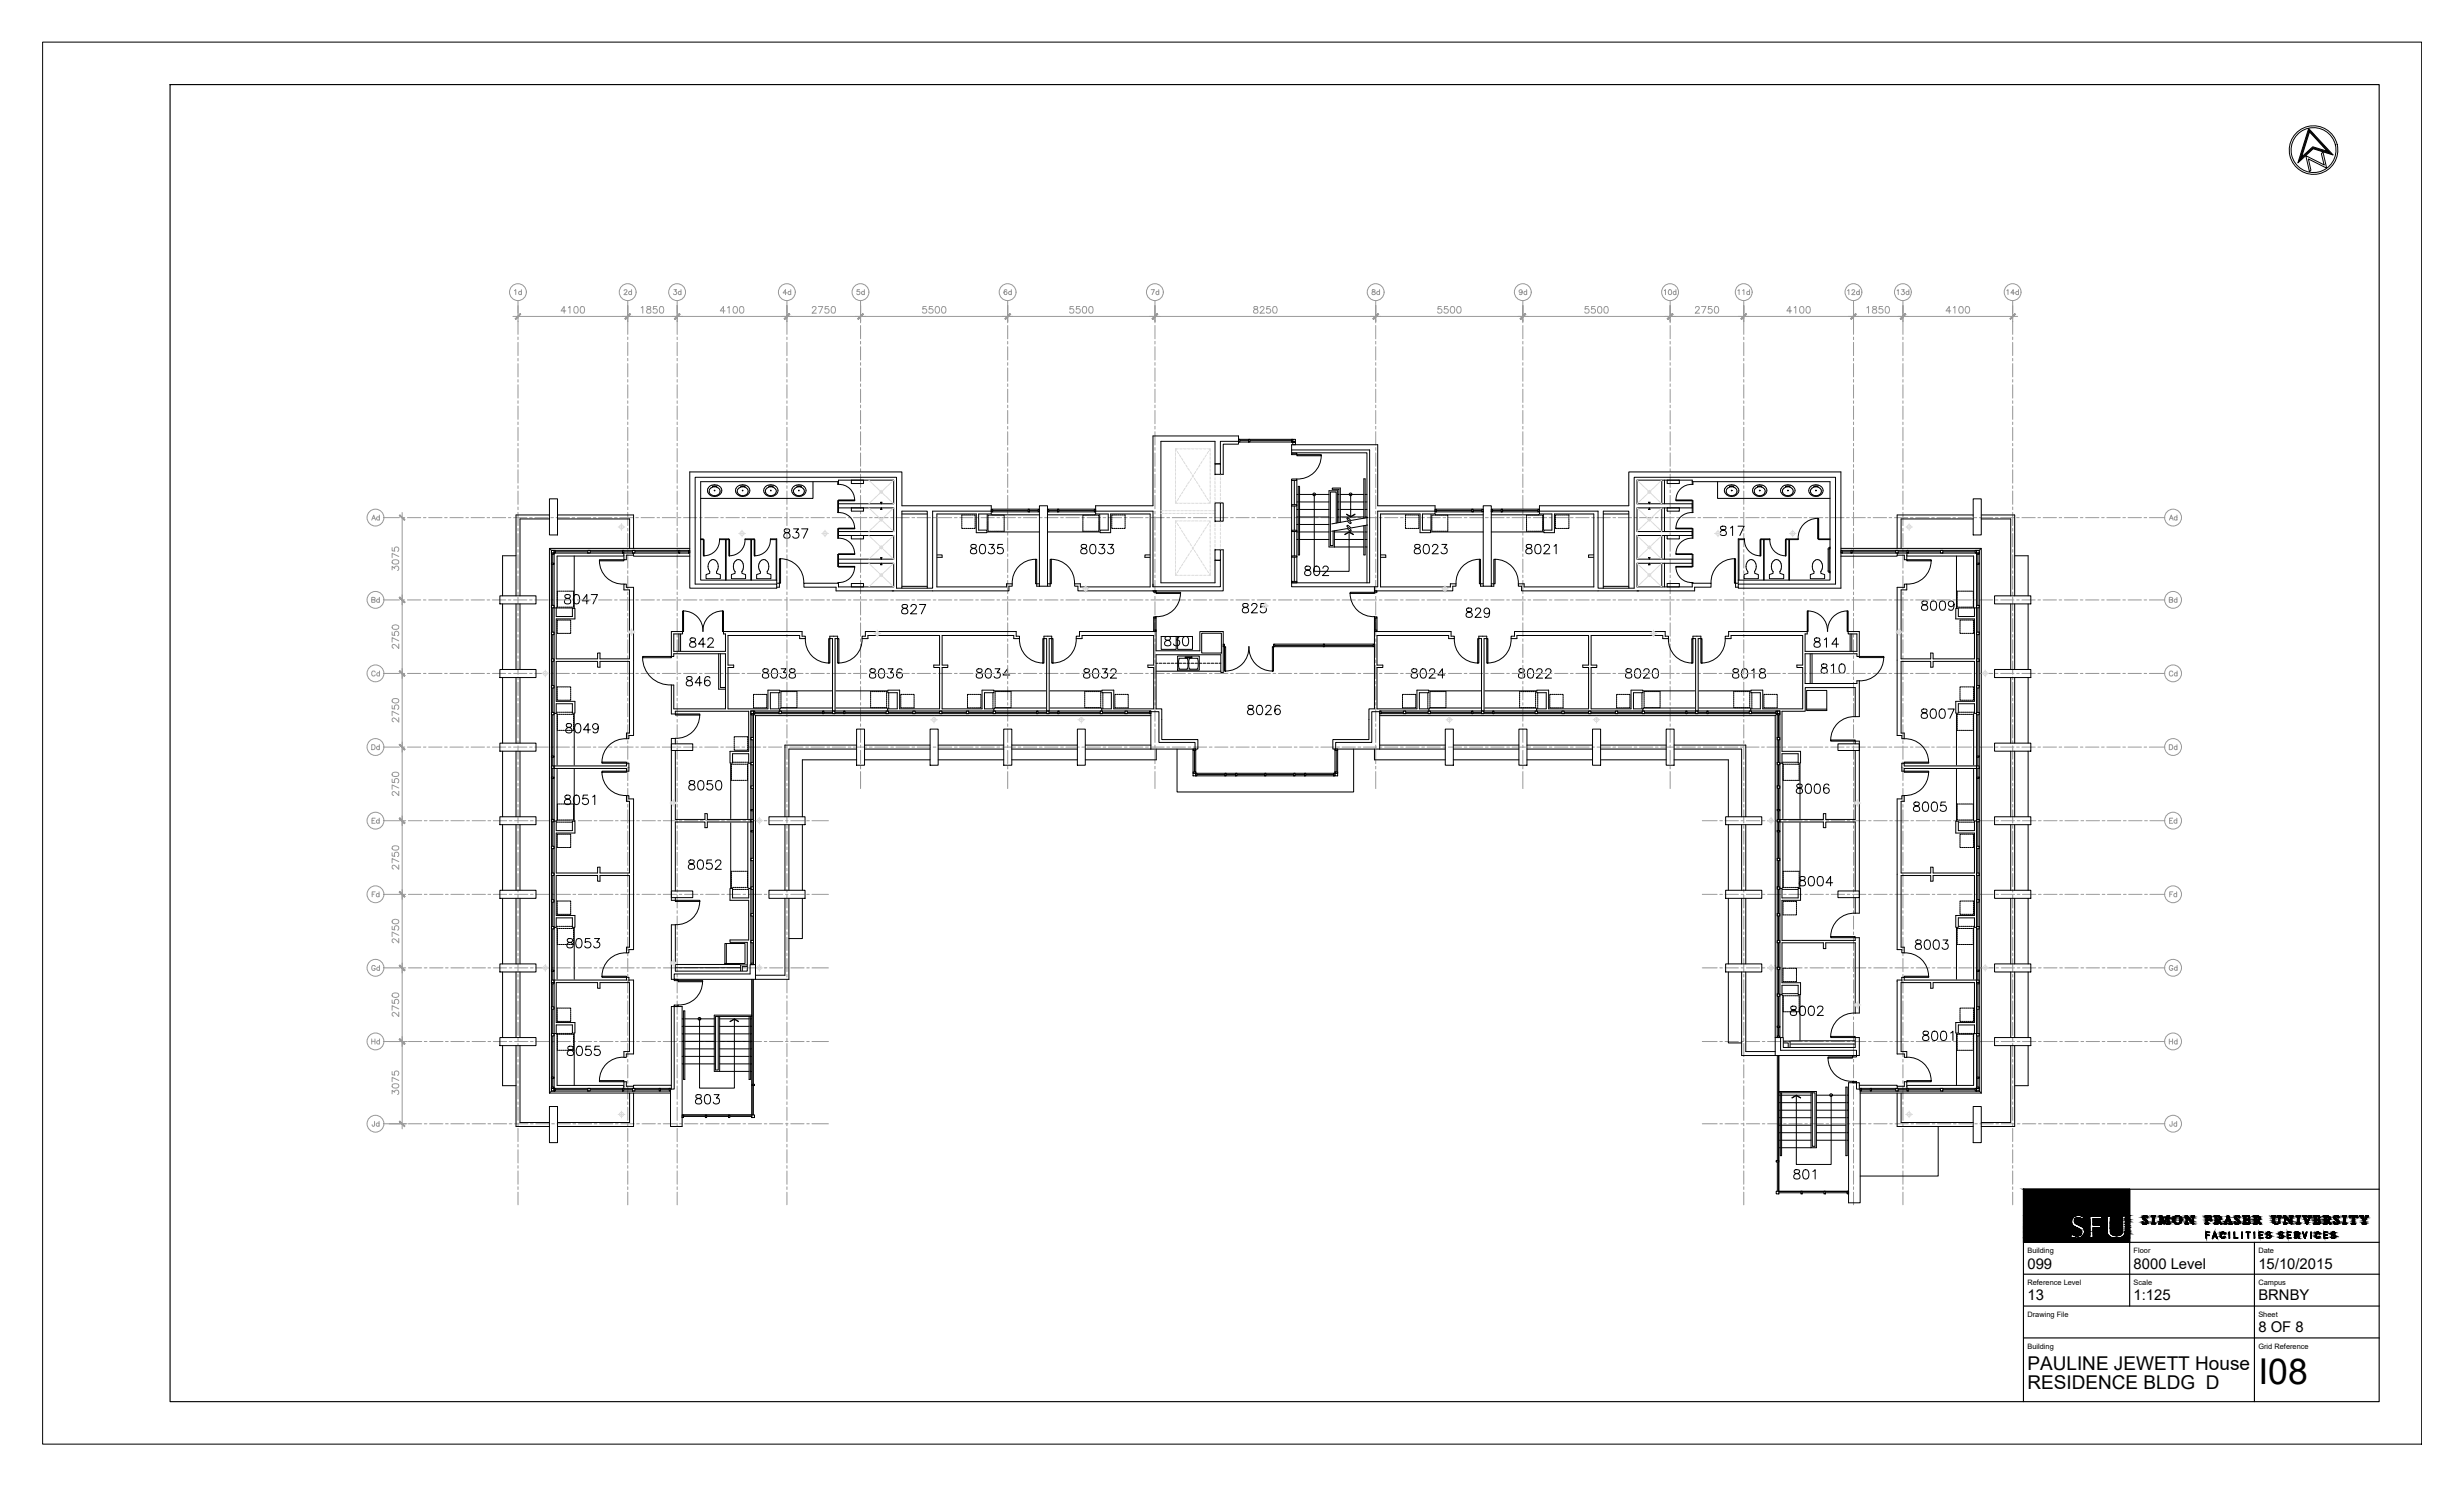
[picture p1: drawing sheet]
<svg xmlns="http://www.w3.org/2000/svg" width="737mm" height="444mm" viewBox="0 0 737 444" stroke-linecap="round" stroke-linejoin="round" font-family="sans-serif">
<defs><g id="words">
<text font-size="10.6" x="675.1" y="413.7">I08</text>
<g font-size="5.7">
<text x="606.1" y="409.5">PAULINE JEWETT House</text>
<text x="606.1" y="415.1">RESIDENCE BLDG D</text>
</g>
<g font-size="4.4">
<text x="606.1" y="379.2">099</text>
<text x="637.8" y="379.2">8000 Level</text>
<text x="675.1" y="379.2">15/10/2015</text>
<text x="606.1" y="388.7">13</text>
<text x="637.8" y="388.7">1:125</text>
<text x="675.1" y="388.7">BRNBY</text>
<text x="675.1" y="398.1">8 OF 8</text>
</g>
<g font-size="2.2">
<text x="606.1" y="374.5">Building</text>
<text x="637.8" y="374.5">Floor</text>
<text x="675.1" y="374.5">Date</text>
<text x="606.1" y="384.1">Reference Level</text>
<text x="637.8" y="384.1">Scale</text>
<text x="675.1" y="384.1">Campus</text>
<text x="606.1" y="393.6">Drawing File</text>
<text x="675.1" y="393.6">Sheet</text>
<text x="606.1" y="403.1">Building</text>
<text x="675.1" y="403.1">Grid Reference</text>
</g>
</g></defs>
<!-- layer: FP099_8 Data|RM$TXT -->
<g fill="none" stroke="#000" stroke-width=".3">
<path d="M234.6 158.2a.56 .56 0 0 0 .3 .9 1.01 1.01 0 0 1 1.1 .5 1.01 1.01 0 0 1-.1 1.2l-.9 .1-.6-.3a1.05 1.05 0 0 1 .2-1.1 1.05 1.05 0 0 1 1-.4 .56 .56 0 0 0 .3-.9zM237.2 158.1h1.5l-.8 1a.94 .94 0 0 1 .9 1.4 .94 .94 0 0 1-1.6 .3l-.2-.4M239.6 158.1h1.9l-1.3 2.8M514.5 157.4a.56 .56 0 0 0 .3 .9 1.01 1.01 0 0 1 1.1 .5 1.01 1.01 0 0 1-.1 1.1l-.9 .2-.5-.3a1.05 1.05 0 0 1 .1-1.1 1.05 1.05 0 0 1 1.1-.4 .57 .57 0 0 0 .2-.9zM517.3 157.8l.6-.5v2.8M519.6 157.3h1.8l-1.3 2.8M169 177.9a.57 .57 0 0 0 .3 .9 1 1 0 0 1 1.1 .4 1 1 0 0 1-.1 1.2l-.9 .1-.5-.2a1.04 1.04 0 0 1 .1-1.2 1.04 1.04 0 0 1 1.1-.3 .58 .58 0 0 0 .2-.9zM171.8 177.9a.92 .92 0 0 1 1.3 .3 2.49 2.49 0 0 1-.2 2.2 .93 .93 0 0 1-1.4-.4 2.23 2.23 0 0 1 .3-2.1zM176.1 179.6h-2l1.3-1.9v2.8M176.7 177.7h1.9l-1.3 2.8M290.4 162.9a.56 .56 0 0 0 .3 .9 1.17 1.17 0 0 1 1.3 1.2 .93 .93 0 0 1-1.2 .5 .93 .93 0 0 1-.6-1.1l1.3-.6a.57 .57 0 0 0 .2-.9zM293.2 162.9a.89 .89 0 0 1 1.3 .4 2.38 2.38 0 0 1-.2 2.1 .95 .95 0 0 1-1.4-.4 2.33 2.33 0 0 1 .3-2.1z"/>
<path d="M295.7 162.7h1.5l-.8 1.1a.94 .94 0 0 1 .8 1.3 .94 .94 0 0 1-1.5 .3l-.3-.4M299.7 162.7h-1.3l-.2 1.3a.99 .99 0 0 1 1.5-.1 .99 .99 0 0 1-.2 1.5 .99 .99 0 0 1-1.4-.4M323.3 162.9a.56 .56 0 0 0 .3 .9 1.17 1.17 0 0 1 1.4 1.2 .98 .98 0 0 1-1.1 .6 .98 .98 0 0 1-.8-1 1.83 1.83 0 0 1 1.6-.9l.1-.5a1.03 1.03 0 0 0-1.5-.3zM326.2 162.9a.89 .89 0 0 1 1.3 .4 2.38 2.38 0 0 1-.3 2.1 .95 .95 0 0 1-1.3-.4 2.33 2.33 0 0 1 .3-2.1zM328.7 162.7h1.5l-.8 1.1a.94 .94 0 0 1 .8 1.3 .94 .94 0 0 1-1.5 .3l-.3-.4M331.3 162.7h1.5l-.8 1.1a.94 .94 0 0 1 .9 1.3 .94 .94 0 0 1-1.6 .3l-.2-.4M390.3 169.4a.58 .58 0 0 0 .2 .9 1.02 1.02 0 0 1 1.1 .3 1.02 1.02 0 0 1 .2 1.2 .98 .98 0 0 1-1.1 .3 .98 .98 0 0 1-.7-1 1.5 1.5 0 0 1 1.6-.9l.2-.6a1.01 1.01 0 0 0-1.5-.2zM393.1 169.4a.88 .88 0 0 1 1.3 .4 1.85 1.85 0 0 1-.7 2.3h-.3a1.85 1.85 0 0 1-.3-2.7zM395.5 169.9l.5-.7a.95 .95 0 0 1 1.1 .6l-.4 .9-1.3 1.4h1.8M423 162.9a.57 .57 0 0 0 .3 .9 1.23 1.23 0 0 1 1.3 1.2 .98 .98 0 0 1-1.1 .6 .98 .98 0 0 1-.7-1 1.65 1.65 0 0 1 1.5-.9l.2-.5a1.06 1.06 0 0 0-1.5-.3zM425.8 162.9a.93 .93 0 0 1 1.4 .4 1.79 1.79 0 0 1-.7 2.2h-.2a1.46 1.46 0 0 1-.7-2.2zM428.2 163.4l.6-.7 .8 .2a.59 .59 0 0 1 .1 .9l-1.6 1.7h1.9"/>
<path d="M431 162.7h1.5l-.8 1.1a.94 .94 0 0 1 .9 1.3 .94 .94 0 0 1-1.6 .3l-.2-.4M456.4 162.9a.56 .56 0 0 0 .3 .9 1.17 1.17 0 0 1 1.3 1.2 .93 .93 0 0 1-1.2 .5 .93 .93 0 0 1-.5-1.1l1.2-.6a.57 .57 0 0 0 .3-.9zM459.2 162.9a.89 .89 0 0 1 1.3 .4 2.38 2.38 0 0 1-.2 2.1 .95 .95 0 0 1-1.4-.4 2.33 2.33 0 0 1 .3-2.1zM461.6 163.4l.1-.4a.89 .89 0 0 1 1.3-.1l.1 .1a.88 .88 0 0 1-.3 1.2l-1.3 1.3h1.8M464.6 163.3l.6-.6v2.8M574.7 179.8a.58 .58 0 0 0 .2 .9 1.01 1.01 0 0 1 1.2 .4 1.01 1.01 0 0 1-.1 1.2 1.11 1.11 0 0 1-1.6-.4 1.06 1.06 0 0 1 1.3-1.2 .57 .57 0 0 0 .3-.9zM577.5 179.8a.95 .95 0 0 1 1.3 .3 1.85 1.85 0 0 1-.7 2.3h-.2a1.54 1.54 0 0 1-.7-2.3zM580.1 179.8a.95 .95 0 0 1 1.4 .3 1.85 1.85 0 0 1-.7 2.3h-.2a1.54 1.54 0 0 1-.7-2.3zM206.4 190.8a.56 .56 0 0 0 .3 .9 1.01 1.01 0 0 1 1.1 .5 1.01 1.01 0 0 1 0 1.2l-1 .1-.5-.3a1.05 1.05 0 0 1 .1-1.1 1.05 1.05 0 0 1 1.1-.4 .57 .57 0 0 0 .3-.9zM210.8 192.5h-2l1.4-1.8v2.8M211.6 191.4l.2-.5a.87 .87 0 0 1 1.4 .3l-.3 1-1.4 1.3h1.9M233.5 199.9h1.5l-.8 1.1a.94 .94 0 0 1 .8 1.3 .94 .94 0 0 1-1.5 .3l-.2-.4"/>
<path d="M265.5 199.9h1.5l-.8 1.1a.94 .94 0 0 1 .8 1.3 .94 .94 0 0 1-1.5 .3l-.2-.4M269.8 180.8a.56 .56 0 0 0 .3 1 1.01 1.01 0 0 1 1.1 .4 1.01 1.01 0 0 1-.1 1.2l-.9 .1-.5-.3a1.05 1.05 0 0 1 .1-1.1 1.05 1.05 0 0 1 1.1-.3 .57 .57 0 0 0 .2-1zM272.3 181.4l.2-.5a.87 .87 0 0 1 1.4 .3l-.3 1-1.4 1.3h1.9M274.9 180.7h1.8l-1.3 2.8M297.5 199.9h1.4l-.8 1.1a.93 .93 0 0 1 .9 1.2 .93 .93 0 0 1-1.5 .4l-.3-.4M329.5 199.9h1.5l-.8 1.1a.94 .94 0 0 1 .9 1.3 .94 .94 0 0 1-1.6 .3l-.2-.4M348.4 190.4l-.1 .5 .4 .4a1.01 1.01 0 0 1 1.1 .4 1.01 1.01 0 0 1 0 1.2l-1 .2a.81 .81 0 0 1-.7-.9 .81 .81 0 0 1 .9-.8l.5-.1a.58 .58 0 0 0 .3-.9zM351.1 190.3h1.5l-.9 1a.95 .95 0 0 1 .9 1.4 .95 .95 0 0 1-1.7 .1l-.1-.3M353.9 190.4a.9 .9 0 0 1 1.3 .4 2.45 2.45 0 0 1-.2 2.1 .93 .93 0 0 1-1.4-.4 2.23 2.23 0 0 1 .3-2.1zM371.6 180.5a.58 .58 0 0 0 .3 1 1.02 1.02 0 0 1 1.1 .3 1.02 1.02 0 0 1 .1 1.1 .98 .98 0 0 1-1.1 .3 .98 .98 0 0 1-.6-.9 1.5 1.5 0 0 1 1.6-1l.1-.5a1.11 1.11 0 0 0-1.5-.3zM374.2 181l.5-.6h.5l.6 .5-.4 .9-1.3 1.4h1.8M378.3 180.4h-1.3l-.1 1.2a.99 .99 0 0 1 1.4-.1 .99 .99 0 0 1-.1 1.5 .99 .99 0 0 1-1.5-.4"/>
<path d="M438.5 181.9a.57 .57 0 0 0 .3 .9 1.05 1.05 0 0 1 1.1 .4 1.05 1.05 0 0 1 .1 1.1l-.5 .2-1.1-.2a1.05 1.05 0 0 1 .1-1.1 1.05 1.05 0 0 1 1.1-.4 .57 .57 0 0 0 .2-.9zM441.1 182.4l.5-.6h.5l.4 .2a.88 .88 0 0 1-.2 1.2l-1.4 1.3h1.9M445.3 182.7a.85 .85 0 0 1-1.2 .7 .85 .85 0 0 1-.3-1.3 .85 .85 0 0 1 1.4 .1 2.58 2.58 0 0 1-.3 2.2 .82 .82 0 0 1-1.2-.2M542.5 190.8a.56 .56 0 0 0 .3 .9 1.01 1.01 0 0 1 1.2 .5 1.01 1.01 0 0 1-.1 1.2l-.9 .1-.6-.3a1.05 1.05 0 0 1 .2-1.1 1.05 1.05 0 0 1 1-.4 .57 .57 0 0 0 .3-.9zM544.7 198.6a.57 .57 0 0 0 .2 .9 1.02 1.02 0 0 1 1.2 .4 1.02 1.02 0 0 1-.1 1.2l-.9 .2-.6-.3a1.05 1.05 0 0 1 .2-1.1 1.05 1.05 0 0 1 1-.4 .56 .56 0 0 0 .3-.9zM545.4 191.2l.6-.5v2.8M547.5 199l.6-.5v2.8M549.6 192.5h-2l1.4-1.8v2.8M550.1 198.6a.93 .93 0 0 1 1.4 .4 1.41 1.41 0 0 1-1 2.3 1.51 1.51 0 0 1-.6-2.3zM584.2 180.6a.87 .87 0 0 1-1.2 .8 .87 .87 0 0 1-.4-1.4 .87 .87 0 0 1 1.4 0 1.5 1.5 0 0 1-.9 2.4l-.6-.4M169.4 216.4a.57 .57 0 0 0 .3 1 1.01 1.01 0 0 1 1.1 .4 1.01 1.01 0 0 1-.1 1.2l-.9 .1a.81 .81 0 0 1-.7-.9 .81 .81 0 0 1 .8-.7l.6-.1a.57 .57 0 0 0 .2-1zM172.2 216.4a.9 .9 0 0 1 1.3 .4 2.45 2.45 0 0 1-.2 2.2 .88 .88 0 0 1-1.3-.5 2.08 2.08 0 0 1 .2-2.1z"/>
<path d="M176.5 218.2h-2l1.3-1.9v2.8M178.9 217.2a.87 .87 0 0 1-1.3 .7 .87 .87 0 0 1-.3-1.3 .87 .87 0 0 1 1.4 .1 2.65 2.65 0 0 1-.2 2.3 .82 .82 0 0 1-1.2-.3M205.4 202.4a.56 .56 0 0 0 .3 .9 1.17 1.17 0 0 1 1.3 1.2 .93 .93 0 0 1-1.2 .5 .93 .93 0 0 1-.5-1.2l1.2-.5a.57 .57 0 0 0 .3-.9zM209.8 204.1h-2l1.4-1.9v2.8M212.2 202.7a.81 .81 0 0 0-1.2-.3 1.65 1.65 0 0 0 .4 2.6 .87 .87 0 0 0 .9-.8 .87 .87 0 0 0-.8-.9 .87 .87 0 0 0-.9 .8M228.2 200a.57 .57 0 0 0 .2 1 1.18 1.18 0 0 1 1.4 1.2 .93 .93 0 0 1-1.2 .5 .93 .93 0 0 1-.6-1.2l1.2-.5a.56 .56 0 0 0 .3-1zM231 200a.93 .93 0 0 1 1.3 .5 2.38 2.38 0 0 1-.2 2.1 .95 .95 0 0 1-1.4-.4 2.49 2.49 0 0 1 .3-2.2zM236.2 200a.57 .57 0 0 0 .2 1 1.18 1.18 0 0 1 1.4 1.2 .93 .93 0 0 1-1.2 .5 .93 .93 0 0 1-.5-1.2l1.1-.5a.56 .56 0 0 0 .3-1zM260.2 200a.57 .57 0 0 0 .2 1 1.18 1.18 0 0 1 1.4 1.2 .93 .93 0 0 1-1.2 .5 .93 .93 0 0 1-.5-1.2l1.1-.5a.56 .56 0 0 0 .3-1zM263 200a.93 .93 0 0 1 1.3 .5 2.38 2.38 0 0 1-.2 2.1 .95 .95 0 0 1-1.4-.4 2.49 2.49 0 0 1 .3-2.2zM269.7 200.3a.85 .85 0 0 0-1.3-.3 2.28 2.28 0 0 0 0 2.6 .87 .87 0 0 0 1.3-.4 .87 .87 0 0 0-.6-1.2 .87 .87 0 0 0-1 .8M292.1 200l-.1 .6 .4 .4a1.17 1.17 0 0 1 1.3 1.2 .98 .98 0 0 1-1.1 .5 .98 .98 0 0 1-.8-.9 1.83 1.83 0 0 1 1.7-1l.1-.5a1 1 0 0 0-1.5-.3z"/>
<path d="M294.9 200a.89 .89 0 0 1 1.3 .5 2.38 2.38 0 0 1-.2 2.1 .95 .95 0 0 1-1.4-.4 2.33 2.33 0 0 1 .3-2.2zM301.9 201.8h-2.1l1.4-1.9v2.8M324.2 200a.57 .57 0 0 0 .2 1 1.23 1.23 0 0 1 1.4 1.2 .93 .93 0 0 1-1.2 .5 .93 .93 0 0 1-.5-1.2l1.1-.5a.56 .56 0 0 0 .3-1zM327 200a.93 .93 0 0 1 1.3 .5 1.79 1.79 0 0 1-.6 2.2h-.3a1.46 1.46 0 0 1-.7-2.2zM332.1 200.6l.2-.6a.88 .88 0 0 1 1.4 .5l-.5 .9-1.3 1.3h1.9M373.2 211a.57 .57 0 0 0 .3 .9 1.01 1.01 0 0 1 1.1 .4 1.01 1.01 0 0 1-.1 1.2l-.9 .1a.81 .81 0 0 1-.7-.8 .81 .81 0 0 1 .8-.8l.6-.1a.57 .57 0 0 0 .2-.9zM376 211a.88 .88 0 0 1 1.3 .4 1.41 1.41 0 0 1-.9 2.2 1.76 1.76 0 0 1-.4-2.6zM378.4 211.5l.1-.4 .4-.3 1 .3a.93 .93 0 0 1-.3 1.2l-1.4 1.3h1.9M382.7 211.2a.82 .82 0 0 0-1.2-.2 1.72 1.72 0 0 0 .3 2.6 .85 .85 0 0 0 1-.7 .85 .85 0 0 0-.8-1 .85 .85 0 0 0-.9 .8M422.1 200a.57 .57 0 0 0 .3 1 1.05 1.05 0 0 1 1.1 .3 1.05 1.05 0 0 1 .1 1.2l-1.1 .2a.79 .79 0 0 1-.7-.8 .79 .79 0 0 1 .9-.8l.5-.1a.57 .57 0 0 0 .3-1zM424.9 200a.88 .88 0 0 1 1.4 .5 1.3 1.3 0 0 1 .1 1.5 1.3 1.3 0 0 1-1.5 .6 2.07 2.07 0 0 1 0-2.6zM427.4 200.6l.5-.7h.5l.4 .3a.88 .88 0 0 1-.3 1.2l-1.3 1.3h1.9"/>
<path d="M431.9 201.8h-2l1.3-1.9v2.8M454.2 200a.56 .56 0 0 0 .3 1 1.17 1.17 0 0 1 1.3 1.2 .93 .93 0 0 1-1.2 .5 .93 .93 0 0 1-.5-1.2l1.2-.5a.56 .56 0 0 0 .2-1zM457 200a.93 .93 0 0 1 1.3 .5 2.38 2.38 0 0 1-.2 2.1 .95 .95 0 0 1-1.4-.4 2.49 2.49 0 0 1 .3-2.2zM459.4 200.6l.1-.4a.89 .89 0 0 1 1.3-.2l.2 .5-.1 .5-1.6 1.7h1.8M462.1 200.6l.1-.4a.89 .89 0 0 1 1.2-.2l.3 .5-.1 .5-1.7 1.7h1.9M486.2 200a.56 .56 0 0 0 .3 1 1.17 1.17 0 0 1 1.3 1.2 .93 .93 0 0 1-1.2 .5 .93 .93 0 0 1-.5-1.2l1.2-.5a.56 .56 0 0 0 .3-1zM489 200a.93 .93 0 0 1 1.3 .5 2.38 2.38 0 0 1-.2 2.1 .95 .95 0 0 1-1.4-.4 2.49 2.49 0 0 1 .3-2.2zM491.4 200.6l.1-.4a.89 .89 0 0 1 1.3-.2l.2 .5-.1 .5-1.6 1.7h1.8M494.3 200a.93 .93 0 0 1 1.4 .5 2.38 2.38 0 0 1-.3 2.1 .95 .95 0 0 1-1.3-.4 2.49 2.49 0 0 1 .2-2.2zM518.2 200a.56 .56 0 0 0 .3 1 1.17 1.17 0 0 1 1.3 1.2 .93 .93 0 0 1-1.2 .5 .93 .93 0 0 1-.5-1.2l1.2-.5a.56 .56 0 0 0 .3-1zM521 200a.93 .93 0 0 1 1.4 .5 2.38 2.38 0 0 1-.3 2.1 .95 .95 0 0 1-1.4-.4 2.49 2.49 0 0 1 .3-2.2zM523.7 200.5l.6-.6v2.8"/>
<path d="M526.2 200a.56 .56 0 0 0 .3 1 1.17 1.17 0 0 1 1.3 1.2 .93 .93 0 0 1-1.2 .5 .93 .93 0 0 1-.5-1.2l1.2-.5a.56 .56 0 0 0 .3-1zM574.6 212.1a.56 .56 0 0 0 .3 .9 1.01 1.01 0 0 1 1.1 .4 1.01 1.01 0 0 1-.1 1.2l-.9 .1-.5-.2a1.05 1.05 0 0 1 .1-1.2 1.05 1.05 0 0 1 1.1-.3 .57 .57 0 0 0 .2-.9zM577.4 212.1a.89 .89 0 0 1 1.3 .4 1.41 1.41 0 0 1-.9 2.2 1.76 1.76 0 0 1-.4-2.6zM580.1 212.1a.89 .89 0 0 1 1.3 .4 1.41 1.41 0 0 1-.9 2.2 1.76 1.76 0 0 1-.4-2.6zM582.3 211.9h1.9l-1.3 2.8M169 237.8a.54 .54 0 0 0-.1 .6 .54 .54 0 0 0 .4 .4 .99 .99 0 0 1 1.1 .4 .99 .99 0 0 1-.1 1.1 1.09 1.09 0 0 1-1.6-.3 1.07 1.07 0 0 1 1.4-1.2 .58 .58 0 0 0 .2-1l-.3-.1zM171.8 237.8a.84 .84 0 0 1 1.3 .4 1.85 1.85 0 0 1-.6 2.3h-.3a1.77 1.77 0 0 1-.4-2.7zM175.7 237.7h-1.3l-.2 1.2a.99 .99 0 0 1 1.5 0 .99 .99 0 0 1-.2 1.4 .99 .99 0 0 1-1.4-.3M177.2 238.2l.6-.5v2.8M206.2 233.5l-.2 .5 .5 .4a1 1 0 0 1 1.1 .4 1 1 0 0 1-.1 1.2 1.14 1.14 0 0 1-1.6-.4 1.4 1.4 0 0 1 1.6-1.3l.1-.6a1.04 1.04 0 0 0-1.4-.2zM209 233.5a.9 .9 0 0 1 1.3 .4 2.49 2.49 0 0 1-.2 2.1 .93 .93 0 0 1-1.4-.4 2.23 2.23 0 0 1 .3-2.1zM212.9 233.4h-1.4l-.1 1.1a.99 .99 0 0 1 1.5 0 .99 .99 0 0 1-.2 1.5 .99 .99 0 0 1-1.5-.4"/>
<path d="M214.3 233.5a.9 .9 0 0 1 1.3 .4 2.49 2.49 0 0 1-.2 2.1 .93 .93 0 0 1-1.4-.4 2.23 2.23 0 0 1 .3-2.1zM537.3 234.5l-.2 .5 .4 .5a.99 .99 0 0 1 1.2 .4 .99 .99 0 0 1-.1 1.1l-.9 .2-.6-.3a1.02 1.02 0 0 1 .2-1.1 1.02 1.02 0 0 1 1.1-.3 .61 .61 0 0 0 .2-1zM540.1 234.5a.89 .89 0 0 1 1.3 .4 2.38 2.38 0 0 1-.3 2.1 .95 .95 0 0 1-1.3-.3 2.33 2.33 0 0 1 .3-2.2zM542.8 234.5a.89 .89 0 0 1 1.3 .4 2.38 2.38 0 0 1-.3 2.1 .95 .95 0 0 1-1.3-.3 2.33 2.33 0 0 1 .3-2.2zM546.7 234.8a.79 .79 0 0 0-1.2-.3 1.59 1.59 0 0 0 .6 2.7 .87 .87 0 0 0 .8-.9 .87 .87 0 0 0-.9-.9 .87 .87 0 0 0-.9 .8M572.3 239.9a.53 .53 0 0 0-.2 .5 .53 .53 0 0 0 .5 .4 1.01 1.01 0 0 1 1.1 .4 1.01 1.01 0 0 1-.1 1.2l-.9 .1-.6-.2a1.05 1.05 0 0 1 .2-1.2 1.05 1.05 0 0 1 1.1-.3 .57 .57 0 0 0 .2-.9zM575.1 239.9a.89 .89 0 0 1 1.3 .4 2.38 2.38 0 0 1-.2 2.1 .95 .95 0 0 1-1.4-.4 2.29 2.29 0 0 1 .3-2.1zM577.8 239.9a.89 .89 0 0 1 1.3 .4 2.38 2.38 0 0 1-.3 2.1 .95 .95 0 0 1-1.3-.4 2.29 2.29 0 0 1 .3-2.1zM581.6 239.7h-1.3l-.2 1.2a.99 .99 0 0 1 1.5 0 .99 .99 0 0 1-.1 1.5 .99 .99 0 0 1-1.5-.4M206 257.2a.56 .56 0 0 0 .3 .9 1.17 1.17 0 0 1 1.3 1.2 .98 .98 0 0 1-1.1 .6 .98 .98 0 0 1-.7-1 1.83 1.83 0 0 1 1.6-.9l.1-.5a1.03 1.03 0 0 0-1.5-.3zM208.9 257.2a.89 .89 0 0 1 1.3 .4 2.38 2.38 0 0 1-.3 2.1 .95 .95 0 0 1-1.3-.4 2.33 2.33 0 0 1 .3-2.1zM212.7 257.1h-1.3l-.2 1.2a.99 .99 0 0 1 1.5 0 .99 .99 0 0 1-.1 1.4 .99 .99 0 0 1-1.5-.4"/>
<path d="M213.9 257.7l.1-.4a.94 .94 0 0 1 1.4 0 .93 .93 0 0 1-.3 1.2l-1.3 1.4h1.8M538.1 262.1a.57 .57 0 0 0 .3 1 1 1 0 0 1 1.2 .4 1 1 0 0 1-.1 1.2 1.14 1.14 0 0 1-1.6-.4 1.07 1.07 0 0 1 1.3-1.2 .58 .58 0 0 0 .3-1zM540.9 262.1a.95 .95 0 0 1 1.4 .4 2.49 2.49 0 0 1-.3 2.2 .93 .93 0 0 1-1.3-.4 2.38 2.38 0 0 1 .2-2.2zM543.6 262.1a.95 .95 0 0 1 1.4 .4 2.49 2.49 0 0 1-.3 2.2 .93 .93 0 0 1-1.4-.4 2.38 2.38 0 0 1 .3-2.2zM547.9 263.9h-2l1.3-1.9v2.8M169.7 280.7a.58 .58 0 0 0 .3 .9 1.02 1.02 0 0 1 1.1 .3 1.02 1.02 0 0 1 .1 1.2 .98 .98 0 0 1-1.1 .3 .98 .98 0 0 1-.6-1 1.5 1.5 0 0 1 1.5-.9l.2-.6a1.11 1.11 0 0 0-1.5-.2zM172.5 280.7a.95 .95 0 0 1 1.4 .4 1.85 1.85 0 0 1-.7 2.3h-.3a1.54 1.54 0 0 1-.6-2.3zM176.4 280.6h-1.4l-.1 1.1a.99 .99 0 0 1 1.5 0 .99 .99 0 0 1-.2 1.5 .99 .99 0 0 1-1.4-.4M177.7 280.6h1.5l-.8 1a.94 .94 0 0 1 .8 1.4 .94 .94 0 0 1-1.6 .1l-.1-.3M572.9 281.1l-.2 .5 .4 .4a1 1 0 0 1 1.1 .4 1 1 0 0 1 0 1.2 1.14 1.14 0 0 1-1.6-.4 1.4 1.4 0 0 1 1.6-1.3l.1-.5a1.04 1.04 0 0 0-1.4-.3zM575.6 281.1a.9 .9 0 0 1 1.4 .4 2.49 2.49 0 0 1-.3 2.1 .93 .93 0 0 1-1.3-.4 2.23 2.23 0 0 1 .2-2.1zM578.3 281.1a.92 .92 0 0 1 1.3 .4 2.49 2.49 0 0 1-.2 2.1 .93 .93 0 0 1-1.4-.4 2.23 2.23 0 0 1 .3-2.1z"/>
<path d="M580.9 281h1.4l-.8 1a.94 .94 0 0 1 .8 1.4 .94 .94 0 0 1-1.6 .1l-.1-.3M169.9 312.9a.57 .57 0 0 0 .2 .9 1.01 1.01 0 0 1 1.2 .4 1.01 1.01 0 0 1-.1 1.2l-.9 .1a.81 .81 0 0 1-.8-.8 .81 .81 0 0 1 .9-.8l.5-.1a.57 .57 0 0 0 .3-.9zM172.7 312.9a.88 .88 0 0 1 1.3 .4 1.3 1.3 0 0 1 .1 1.5 1.3 1.3 0 0 1-1.4 .6 2.07 2.07 0 0 1 0-2.5zM176.5 312.7h-1.3l-.1 1.2a1 1 0 0 1 1.5 0 1 1 0 0 1-.2 1.5 1 1 0 0 1-1.5-.4M179.2 312.7h-1.3l-.1 1.2a1 1 0 0 1 1.5 0 1 1 0 0 1-.3 1.5 1 1 0 0 1-1.4-.4M535.5 300.9a.57 .57 0 0 0 .3 .9 1 1 0 0 1 1.1 .4 1 1 0 0 1-.1 1.2l-.9 .1-.6-.2a1.04 1.04 0 0 1 .2-1.2 1.04 1.04 0 0 1 1.1-.3 .58 .58 0 0 0 .2-.9zM538.3 300.9a.92 .92 0 0 1 1.3 .4 2.49 2.49 0 0 1-.2 2.1 .93 .93 0 0 1-1.4-.4 2.23 2.23 0 0 1 .3-2.1zM541 300.9a.92 .92 0 0 1 1.3 .4 2.49 2.49 0 0 1-.3 2.1 .93 .93 0 0 1-1.3-.4 2.23 2.23 0 0 1 .3-2.1zM543.3 301.4v-.1a.87 .87 0 0 1 .9-.6 .87 .87 0 0 1 .8 .6l-.4 .9-1.4 1.3h1.9M575 308.4a.57 .57 0 0 0 .3 .9 1.23 1.23 0 0 1 1.3 1.2 .98 .98 0 0 1-1.1 .6 .98 .98 0 0 1-.7-1 1.65 1.65 0 0 1 1.5-.9l.2-.5a1.06 1.06 0 0 0-1.5-.3zM577.8 308.4a.93 .93 0 0 1 1.4 .4 1.79 1.79 0 0 1-.7 2.2h-.3a1.49 1.49 0 0 1-.6-2.2zM580.5 308.4a.93 .93 0 0 1 1.3 .4 1.79 1.79 0 0 1-.6 2.2h-.3a1.49 1.49 0 0 1-.7-2.2z"/>
<path d="M583.1 308.8l.7-.6v2.8M208.2 327.3a.56 .56 0 0 0 .2 1 1.01 1.01 0 0 1 1.2 .4 1.01 1.01 0 0 1-.1 1.2l-.9 .1-.6-.3a1.05 1.05 0 0 1 .2-1.1 1.05 1.05 0 0 1 1.1-.3 .57 .57 0 0 0 .2-1zM211 327.3a.92 .92 0 0 1 1.3 .4 2.45 2.45 0 0 1-.3 2.2 .93 .93 0 0 1-1.3-.4 2.23 2.23 0 0 1 .3-2.2zM213.5 327.2h1.5l-.8 1.1a.94 .94 0 0 1 .8 1.3 .94 .94 0 0 1-1.5 .3l-.3-.4M536.5 349.8a.57 .57 0 0 0 .2 .9 1.02 1.02 0 0 1 1.2 .4 1.02 1.02 0 0 1-.1 1.2l-.9 .1-.5-.2a1.05 1.05 0 0 1 .1-1.1 1.05 1.05 0 0 1 1-.4 .56 .56 0 0 0 .3-.9zM539.3 349.8a.93 .93 0 0 1 1.3 .4 1.41 1.41 0 0 1-.9 2.2 1.51 1.51 0 0 1-.7-2.2zM542 350.2l.6-.6v2.8"/>
</g>
<!-- layer: FP099_8|SGR -->
<g fill="none" stroke="#989898" stroke-width=".3">
<path d="M154.9 89.8v3.8M154.9 94.4v.8M154.9 96v4M187.7 89.8v3.8M187.7 94.4v.8M187.7 96v4M202.4 89.8v3.8M202.4 94.4v.8M202.4 96v4M235.2 89.8v3.8M235.2 94.4v.8M235.2 96v4"/>
<path d="M257.3 89.8v5.1M257.3 95.7v.8M257.3 97.3v4M301.2 89.8v5.1M301.2 95.7v.8M301.2 97.3v4M345.3 89.8v5.1M345.3 95.7v.8M345.3 97.3v4M411.3 89.8v5.1M411.3 95.7v.8M411.3 97.3v4"/>
<path d="M455.3 89.8v5.1M455.3 95.7v.8M455.3 97.3v4M499.3 89.8v5.1M499.3 95.7v.8M499.3 97.3v4M521.3 89.8v3.8M521.3 94.4v.8M521.3 96v4M554.1 89.8v3.8M554.1 94.4v.8M554.1 96v4"/>
<path d="M568.9 89.8v3.8M568.9 94.4v.8M568.9 96v4M601.7 89.8v3.8M601.7 94.4v.8M601.7 96v4M154.9 100.8v.7M154.9 102.3v4M154.9 107.1v.8M154.9 108.7v4M154.9 113.5v.7M154.9 115v4"/>
<path d="M154.9 119.8v.8M187.7 100.8v.7M187.7 102.3v4M187.7 107.1v.8M187.7 108.7v4M187.7 113.5v.7M187.7 115v4M187.7 119.8v.8M202.4 100.8v.7M202.4 102.3v4M202.4 107.1v.8M202.4 108.7v4"/>
<path d="M202.4 113.5v.7M202.4 115v4M202.4 119.8v.8M235.2 100.8v.7M235.2 102.3v4M235.2 107.1v.8M235.2 108.7v4M235.2 113.5v.7M235.2 115v4M235.2 119.8v.8M257.3 102v.8M257.3 103.6v4"/>
<path d="M257.3 108.4v.8M257.3 110v4M257.3 114.7v.8M257.3 116.3v4M301.2 102v.8M301.2 103.6v4M301.2 108.4v.8M301.2 110v4M301.2 114.7v.8M301.2 116.3v4M345.3 102v.8M345.3 103.6v4"/>
<path d="M345.3 108.4v.8M345.3 110v4M345.3 114.7v.8M345.3 116.3v4M411.3 102v.8M411.3 103.6v4M411.3 108.4v.8M411.3 110v4M411.3 114.7v.8M411.3 116.3v4M455.3 102v.8M455.3 103.6v4"/>
<path d="M455.3 108.4v.8M455.3 110v4M455.3 114.7v.8M455.3 116.3v4M499.3 102v.8M499.3 103.6v4M499.3 108.4v.8M499.3 110v4M499.3 114.7v.8M499.3 116.3v4M521.3 100.8v.7M521.3 102.3v4"/>
<path d="M521.3 107.1v.8M521.3 108.7v4M521.3 113.5v.7M521.3 115v4M521.3 119.8v.8M554.1 100.8v.7M554.1 102.3v4M554.1 107.1v.8M554.1 108.7v4M554.1 113.5v.7M554.1 115v4M554.1 119.8v.8"/>
<path d="M568.9 100.8v.7M568.9 102.3v4M568.9 107.1v.8M568.9 108.7v4M568.9 113.5v.7M568.9 115v4M568.9 119.8v.8M601.7 100.8v.7M601.7 102.3v4M601.7 107.1v.8M601.7 108.7v4M601.7 113.5v.7"/>
<path d="M601.7 115v4M601.7 119.8v.8M154.9 121.4v4M154.9 126.2v.7M154.9 127.7v4M154.9 132.5v.8M154.9 134.1v4M154.9 138.9v.8M187.7 121.4v4M187.7 126.2v.7M187.7 127.7v4M187.7 132.5v.8"/>
<path d="M187.7 134.1v4M187.7 138.9v.8M202.4 121.4v4M202.4 126.2v.7M202.4 127.7v4M202.4 132.5v.8M202.4 134.1v4M202.4 138.9v.8M235.2 121.4v4M235.2 126.2v.7M235.2 127.7v4M235.2 132.5v.8"/>
<path d="M235.2 134.1v4M235.2 138.9v.8M257.3 121.1v.8M257.3 122.7v4M257.3 127.4v.8M257.3 129v4M257.3 133.8v.8M257.3 135.4v4M301.2 121.1v.8M301.2 122.7v4M301.2 127.4v.8M301.2 129v4"/>
<path d="M301.2 133.8v.8M301.2 135.4v4M345.3 121.1v.8M345.3 122.7v4M345.3 127.4v.8M345.3 129v4M345.3 133.8v.8M345.3 135.4v4M411.3 121.1v.8M411.3 122.7v4M411.3 127.4v.8M411.3 129v4"/>
<path d="M411.3 133.8v.8M411.3 135.4v4M455.3 121.1v.8M455.3 122.7v4M455.3 127.4v.8M455.3 129v4M455.3 133.8v.8M455.3 135.4v4M499.3 121.1v.8M499.3 122.7v4M499.3 127.4v.8M499.3 129v4"/>
<path d="M499.3 133.8v.8M499.3 135.4v4M521.3 121.4v4M521.3 126.2v.7M521.3 127.7v4M521.3 132.5v.8M521.3 134.1v4M521.3 138.9v.8M554.1 121.4v4M554.1 126.2v.7M554.1 127.7v4M554.1 132.5v.8"/>
<path d="M554.1 134.1v4M554.1 138.9v.8M568.9 121.4v4M568.9 126.2v.7M568.9 127.7v4M568.9 132.5v.8M568.9 134.1v4M568.9 138.9v.8M601.7 121.4v4M601.7 126.2v.7M601.7 127.7v4M601.7 132.5v.8"/>
<path d="M601.7 134.1v4M601.7 138.9v.8M114.8 154.7h4.6M120.2 154.7h.8M121.8 154.7h4M126.6 154.7h.7M128.1 154.7h4M132.9 154.7h.8M134.5 154.7h4M139.3 154.7h.7M140.8 154.7h4M145.6 154.7h.8"/>
<path d="M147.2 154.7h4M152 154.7h.7M153.5 154.7h4M154.9 140.4v4M154.9 145.2v.8M154.9 146.8v4M154.9 151.6v.8M154.9 153.1v4M154.9 157.9v.8M154.9 159.5v4M158.3 154.7h.8M159.9 154.7h4"/>
<path d="M164.7 154.7h.7M166.2 154.7h4M171 154.7h.8M172.6 154.7h4M177.4 154.7h.7M178.9 154.7h4M183.7 154.7h.8M185.3 154.7h4M187.7 140.4v4M187.7 145.2v.8M187.7 146.8v4M187.7 151.6v.8"/>
<path d="M187.7 153.1v4M187.7 157.9v.8M187.7 159.5v4M190.1 154.7h.7M191.6 154.7h4M196.4 154.7h.8M198 154.7h4M202.4 140.4v4M202.4 145.2v.8M202.4 146.8v4M202.4 151.6v.8M202.4 153.1v4"/>
<path d="M202.4 157.9v.8M202.4 159.5v4M202.8 154.7h.7M204.3 154.7h4M209.1 154.7h.8M210.7 154.7h4M215.5 154.7h.7M217 154.7h4M221.8 154.7h.8M223.4 154.7h4M228.2 154.7h.8M229.7 154.7h4"/>
<path d="M234.5 154.7h.8M235.2 140.4v4M235.2 145.2v.8M235.2 146.8v4M235.2 151.6v.8M235.2 153.1v4M235.2 157.9v.8M235.2 159.5v4M236.1 154.7h4M240.9 154.7h.8M242.4 154.7h4M247.2 154.7h.8"/>
<path d="M248.8 154.7h4M253.6 154.7h.8M255.1 154.7h4M257.3 140.1v.8M257.3 141.7v4M257.3 146.5v.8M257.3 148.1v4M257.3 152.8v.8M257.3 154.4v4M257.3 159.2v.8M259.9 154.7h.8M261.5 154.7h4"/>
<path d="M266.3 154.7h.8M267.8 154.7h4M272.6 154.7h.8M274.2 154.7h4M279 154.7h.8M280.5 154.7h4M285.3 154.7h.8M286.9 154.7h4M291.7 154.7h.8M293.2 154.7h4M298 154.7h.8M299.6 154.7h4"/>
<path d="M301.2 140.1v.8M301.2 141.7v4M301.2 146.5v.8M301.2 148.1v4M301.2 152.8v.8M301.2 154.4v4M301.2 159.2v.8M304.4 154.7h.8M305.9 154.7h4M310.7 154.7h.8M312.3 154.7h4M317.1 154.7h.8"/>
<path d="M318.6 154.7h4M323.4 154.7h.8M325 154.7h4M329.8 154.7h.8M331.3 154.7h4M336.1 154.7h.8M337.7 154.7h4M342.5 154.7h.8M344.1 154.7h3.9M345.3 140.1v.8M345.3 141.7v4M345.3 146.5v.8"/>
<path d="M345.3 148.1v4M345.3 152.8v.8M345.3 154.4v4M345.3 159.2v.8M348.8 154.7h.8M350.4 154.7h4M355.2 154.7h.8M356.8 154.7h3.9M361.5 154.7h.8M363.1 154.7h4M367.9 154.7h.8M369.5 154.7h3.9"/>
<path d="M374.2 154.7h.8M375.8 154.7h4M380.6 154.7h.8M382.2 154.7h3.9M386.9 154.7h.8M388.5 154.7h4M393.3 154.7h.8M394.9 154.7h3.9M399.6 154.7h.8M401.2 154.7h4M406 154.7h.8M407.6 154.7h3.9"/>
<path d="M411.3 140.1v.8M411.3 141.7v4M411.3 146.5v.8M411.3 148.1v4M411.3 152.8v.8M411.3 154.4v4M411.3 159.2v.8M412.3 154.7h.8M413.9 154.7h4M418.7 154.7h.8M420.3 154.7h3.9M425 154.7h.8"/>
<path d="M426.6 154.7h4M431.4 154.7h.8M433 154.7h3.9M437.7 154.7h.8M439.3 154.7h4M444.1 154.7h.8M445.7 154.7h3.9M450.4 154.7h.8M452 154.7h4M455.3 140.1v.8M455.3 141.7v4M455.3 146.5v.8"/>
<path d="M455.3 148.1v4M455.3 152.8v.8M455.3 154.4v4M455.3 159.2v.8M456.8 154.7h.8M458.4 154.7h4M463.1 154.7h.8M464.7 154.7h4M469.5 154.7h.8M471.1 154.7h4M475.8 154.7h.8M477.4 154.7h4"/>
<path d="M482.2 154.7h.8M483.8 154.7h4M488.5 154.7h.8M490.1 154.7h4M494.9 154.7h.8M496.5 154.7h4M499.3 140.1v.8M499.3 141.7v4M499.3 146.5v.8M499.3 148.1v4M499.3 152.8v.8M499.3 154.4v4"/>
<path d="M499.3 159.2v.8M501.2 154.7h.8M502.8 154.7h4M507.6 154.7h.8M509.2 154.7h4M513.9 154.7h.8M515.5 154.7h4M520.3 154.7h.8M521.3 140.4v4M521.3 145.2v.8M521.3 146.8v4M521.3 151.6v.8"/>
<path d="M521.3 153.1v4M521.3 157.9v.8M521.3 159.5v4M521.9 154.7h4M526.6 154.7h.8M528.2 154.7h4M533 154.7h.8M534.6 154.7h4M539.3 154.7h.8M540.9 154.7h4M545.7 154.7h.8M547.3 154.7h4"/>
<path d="M552 154.7h.8M553.6 154.7h4M554.1 140.4v4M554.1 145.2v.8M554.1 146.8v4M554.1 151.6v.8M554.1 153.1v4M554.1 157.9v.8M554.1 159.5v4M558.4 154.7h.8M560 154.7h4M564.7 154.7h.8"/>
<path d="M566.3 154.7h4M568.9 140.4v4M568.9 145.2v.8M568.9 146.8v4M568.9 151.6v.8M568.9 153.1v4M568.9 157.9v.8M568.9 159.5v4M571.1 154.7h.8M572.7 154.7h4M577.5 154.7h.7M579 154.7h4"/>
<path d="M583.8 154.7h.8M585.4 154.7h4M590.2 154.7h.7M591.7 154.7h4M596.5 154.7h.8M598.1 154.7h4M601.7 140.4v4M601.7 145.2v.8M601.7 146.8v4M601.7 151.6v.8M601.7 153.1v4M601.7 157.9v.8"/>
<path d="M601.7 159.5v4M602.9 154.7h.7M604.4 154.7h4M609.2 154.7h.8M610.8 154.7h4M615.6 154.7h.7M617.1 154.7h4M621.9 154.7h.8M623.5 154.7h4M628.3 154.7h.7M629.8 154.7h4M634.6 154.7h.8"/>
<path d="M636.2 154.7h4M641 154.7h.7M642.5 154.7h4.6M114.8 179.3h4.6M120.2 179.3h.8M121.8 179.3h4M126.6 179.3h.7M128.1 179.3h4M132.9 179.3h.8M134.5 179.3h4M139.3 179.3h.7M140.8 179.3h4"/>
<path d="M145.6 179.3h.8M147.2 179.3h4M152 179.3h.7M153.5 179.3h4M154.9 164.3v.8M154.9 165.8v4M154.9 170.6v.8M154.9 172.2v4M154.9 177v.8M154.9 178.5v4M158.3 179.3h.8M159.9 179.3h4"/>
<path d="M164.7 179.3h.7M166.2 179.3h4M171 179.3h.8M172.6 179.3h4M177.4 179.3h.7M178.9 179.3h4M183.7 179.3h.8M185.3 179.3h4M187.7 164.3v.8M187.7 165.8v4M187.7 170.6v.8M187.7 172.2v4"/>
<path d="M187.7 177v.8M187.7 178.5v4M190.1 179.3h.7M191.6 179.3h4M196.4 179.3h.8M198 179.3h4M202.4 164.3v.8M202.4 165.8v4M202.4 170.6v.8M202.4 172.2v4M202.4 177v.8M202.4 178.5v4"/>
<path d="M202.8 179.3h.7M204.3 179.3h4M209.1 179.3h.8M210.7 179.3h4M215.5 179.3h.7M217 179.3h4M221.8 179.3h.8M223.4 179.3h4M228.2 179.3h.8M229.7 179.3h4M234.5 179.3h.8M235.2 164.3v.8"/>
<path d="M235.2 165.8v4M235.2 170.6v.8M235.2 172.2v4M235.2 177v.8M235.2 178.5v4M236.1 179.3h4M240.9 179.3h.8M242.4 179.3h4M247.2 179.3h.8M248.8 179.3h4M253.6 179.3h.8M255.1 179.3h4"/>
<path d="M257.3 160.8v4M257.3 165.6v.7M257.3 167.1v4M257.3 171.9v.8M257.3 173.5v4M257.3 178.3v.7M257.3 179.8v4M259.9 179.3h.8M261.5 179.3h4M266.3 179.3h.8M267.8 179.3h4M272.6 179.3h.8"/>
<path d="M274.2 179.3h4M279 179.3h.8M280.5 179.3h4M285.3 179.3h.8M286.9 179.3h4M291.7 179.3h.8M293.2 179.3h4M298 179.3h.8M299.6 179.3h4M301.2 160.8v4M301.2 165.6v.7M301.2 167.1v4"/>
<path d="M301.2 171.9v.8M301.2 173.5v4M301.2 178.3v.7M301.2 179.8v4M304.4 179.3h.8M305.9 179.3h4M310.7 179.3h.8M312.3 179.3h4M317.1 179.3h.8M318.6 179.3h4M323.4 179.3h.8M325 179.3h4"/>
<path d="M329.8 179.3h.8M331.3 179.3h4M336.1 179.3h.8M337.7 179.3h4M342.5 179.3h.8M344.1 179.3h3.9M345.3 160.8v4M345.3 165.6v.7M345.3 167.1v4M345.3 171.9v.8M345.3 173.5v4M345.3 178.3v.7"/>
<path d="M345.3 179.8v4M348.8 179.3h.8M350.4 179.3h4M355.2 179.3h.8M356.8 179.3h3.9M361.5 179.3h.8M363.1 179.3h4M367.9 179.3h.8M369.5 179.3h3.9M374.2 179.3h.8M375.8 179.3h4M380.6 179.3h.8"/>
<path d="M382.2 179.3h3.9M386.9 179.3h.8M388.5 179.3h4M393.3 179.3h.8M394.9 179.3h3.9M399.6 179.3h.8M401.2 179.3h4M406 179.3h.8M407.6 179.3h3.9M411.3 160.8v4M411.3 165.6v.7M411.3 167.1v4"/>
<path d="M411.3 171.9v.8M411.3 173.5v4M411.3 178.3v.7M411.3 179.8v4M412.3 179.3h.8M413.9 179.3h4M418.7 179.3h.8M420.3 179.3h3.9M425 179.3h.8M426.6 179.3h4M431.4 179.3h.8M433 179.3h3.9"/>
<path d="M437.7 179.3h.8M439.3 179.3h4M444.1 179.3h.8M445.7 179.3h3.9M450.4 179.3h.8M452 179.3h4M455.3 160.8v4M455.3 165.6v.7M455.3 167.1v4M455.3 171.9v.8M455.3 173.5v4M455.3 178.3v.7"/>
<path d="M455.3 179.8v4M456.8 179.3h.8M458.4 179.3h4M463.1 179.3h.8M464.7 179.3h4M469.5 179.3h.8M471.1 179.3h4M475.8 179.3h.8M477.4 179.3h4M482.2 179.3h.8M483.8 179.3h4M488.5 179.3h.8"/>
<path d="M490.1 179.3h4M494.9 179.3h.8M496.5 179.3h4M499.3 160.8v4M499.3 165.6v.7M499.3 167.1v4M499.3 171.9v.8M499.3 173.5v4M499.3 178.3v.7M499.3 179.8v4M501.2 179.3h.8M502.8 179.3h4"/>
<path d="M507.6 179.3h.8M509.2 179.3h4M513.9 179.3h.8M515.5 179.3h4M520.3 179.3h.8M521.3 164.3v.8M521.3 165.8v4M521.3 170.6v.8M521.3 172.2v4M521.3 177v.8M521.3 178.5v4M521.9 179.3h4"/>
<path d="M526.6 179.3h.8M528.2 179.3h4M533 179.3h.8M534.6 179.3h4M539.3 179.3h.8M540.9 179.3h4M545.7 179.3h.8M547.3 179.3h4M552 179.3h.8M553.6 179.3h4M554.1 164.3v.8M554.1 165.8v4"/>
<path d="M554.1 170.6v.8M554.1 172.2v4M554.1 177v.8M554.1 178.5v4M558.4 179.3h.8M560 179.3h4M564.7 179.3h.8M566.3 179.3h4M568.9 164.3v.8M568.9 165.8v4M568.9 170.6v.8M568.9 172.2v4"/>
<path d="M568.9 177v.8M568.9 178.5v4M571.1 179.3h.8M572.7 179.3h4M577.5 179.3h.7M579 179.3h4M583.8 179.3h.8M585.4 179.3h4M590.2 179.3h.7M591.7 179.3h4M596.5 179.3h.8M598.1 179.3h4"/>
<path d="M601.7 164.3v.8M601.7 165.8v4M601.7 170.6v.8M601.7 172.2v4M601.7 177v.8M601.7 178.5v4M602.9 179.3h.7M604.4 179.3h4M609.2 179.3h.8M610.8 179.3h4M615.6 179.3h.7M617.1 179.3h4"/>
<path d="M621.9 179.3h.8M623.5 179.3h4M628.3 179.3h.7M629.8 179.3h4M634.6 179.3h.8M636.2 179.3h4M641 179.3h.7M642.5 179.3h4.6M154.9 183.3v.8M154.9 184.9v4M154.9 189.7v.8M154.9 191.2v4"/>
<path d="M154.9 196v.8M154.9 197.6v4M187.7 183.3v.8M187.7 184.9v4M187.7 189.7v.8M187.7 191.2v4M187.7 196v.8M187.7 197.6v4M202.4 183.3v.8M202.4 184.9v4M202.4 189.7v.8M202.4 191.2v4"/>
<path d="M202.4 196v.8M202.4 197.6v4M235.2 183.3v.8M235.2 184.9v4M235.2 189.7v.8M235.2 191.2v4M235.2 196v.8M235.2 197.6v4M257.3 184.6v.8M257.3 186.2v4M257.3 191v.7M257.3 192.5v4"/>
<path d="M257.3 197.3v.8M257.3 198.9v4M301.2 184.6v.8M301.2 186.2v4M301.2 191v.7M301.2 192.5v4M301.2 197.3v.8M301.2 198.9v4M345.3 184.6v.8M345.3 186.2v4M345.3 191v.7M345.3 192.5v4"/>
<path d="M345.3 197.3v.8M345.3 198.9v4M411.3 184.6v.8M411.3 186.2v4M411.3 191v.7M411.3 192.5v4M411.3 197.3v.8M411.3 198.9v4M455.3 184.6v.8M455.3 186.2v4M455.3 191v.7M455.3 192.5v4"/>
<path d="M455.3 197.3v.8M455.3 198.9v4M499.3 184.6v.8M499.3 186.2v4M499.3 191v.7M499.3 192.5v4M499.3 197.3v.8M499.3 198.9v4M521.3 183.3v.8M521.3 184.9v4M521.3 189.7v.8M521.3 191.2v4"/>
<path d="M521.3 196v.8M521.3 197.6v4M554.1 183.3v.8M554.1 184.9v4M554.1 189.7v.8M554.1 191.2v4M554.1 196v.8M554.1 197.6v4M568.9 183.3v.8M568.9 184.9v4M568.9 189.7v.8M568.9 191.2v4"/>
<path d="M568.9 196v.8M568.9 197.6v4M601.7 183.3v.8M601.7 184.9v4M601.7 189.7v.8M601.7 191.2v4M601.7 196v.8M601.7 197.6v4M114.8 201.3h4.6M120.2 201.3h.8M121.8 201.3h4M126.6 201.3h.7"/>
<path d="M128.1 201.3h4M132.9 201.3h.8M134.5 201.3h4M139.3 201.3h.7M140.8 201.3h4M145.6 201.3h.8M147.2 201.3h4M152 201.3h.7M153.5 201.3h4M154.9 202.4v.8M154.9 203.9v4M154.9 208.7v.8"/>
<path d="M154.9 210.3v4M154.9 215.1v.8M154.9 216.6v4M158.3 201.3h.8M159.9 201.3h4M164.7 201.3h.7M166.2 201.3h4M171 201.3h.8M172.6 201.3h4M177.4 201.3h.7M178.9 201.3h4M183.7 201.3h.8"/>
<path d="M185.3 201.3h4M187.7 202.4v.8M187.7 203.9v4M187.7 208.7v.8M187.7 210.3v4M187.7 215.1v.8M187.7 216.6v4M190.1 201.3h.7M191.6 201.3h4M196.4 201.3h.8M198 201.3h4M202.4 202.4v.8"/>
<path d="M202.4 203.9v4M202.4 208.7v.8M202.4 210.3v4M202.4 215.1v.8M202.4 216.6v4M202.8 201.3h.7M204.3 201.3h4M209.1 201.3h.8M210.7 201.3h4M215.5 201.3h.7M217 201.3h4M221.8 201.3h.8"/>
<path d="M223.4 201.3h4M228.2 201.3h.8M229.7 201.3h4M234.5 201.3h.8M235.2 202.4v.8M235.2 203.9v4M235.2 208.7v.8M235.2 210.3v4M235.2 215.1v.8M235.2 216.6v4M236.1 201.3h4M240.9 201.3h.8"/>
<path d="M242.4 201.3h4M247.2 201.3h.8M248.8 201.3h4M253.6 201.3h.8M255.1 201.3h4M257.3 203.7v.7M257.3 205.2v4M257.3 210v.8M257.3 211.6v4M257.3 216.4v.7M257.3 217.9v4M259.9 201.3h.8"/>
<path d="M261.5 201.3h4M266.3 201.3h.8M267.8 201.3h4M272.6 201.3h.8M274.2 201.3h4M279 201.3h.8M280.5 201.3h4M285.3 201.3h.8M286.9 201.3h4M291.7 201.3h.8M293.2 201.3h4M298 201.3h.8"/>
<path d="M299.6 201.3h4M301.2 203.7v.7M301.2 205.2v4M301.2 210v.8M301.2 211.6v4M301.2 216.4v.7M301.2 217.9v4M304.4 201.3h.8M305.9 201.3h4M310.7 201.3h.8M312.3 201.3h4M317.1 201.3h.8"/>
<path d="M318.6 201.3h4M323.4 201.3h.8M325 201.3h4M329.8 201.3h.8M331.3 201.3h4M336.1 201.3h.8M337.7 201.3h4M342.5 201.3h.8M344.1 201.3h3.9M345.3 203.7v.7M345.3 205.2v4M345.3 210v.8"/>
<path d="M345.3 211.6v4M345.3 216.4v.7M345.3 217.9v4M348.8 201.3h.8M350.4 201.3h4M355.2 201.3h.8M356.8 201.3h3.9M361.5 201.3h.8M363.1 201.3h4M367.9 201.3h.8M369.5 201.3h3.9M374.2 201.3h.8"/>
<path d="M375.8 201.3h4M380.6 201.3h.8M382.2 201.3h3.9M386.9 201.3h.8M388.5 201.3h4M393.3 201.3h.8M394.9 201.3h3.9M399.6 201.3h.8M401.2 201.3h4M406 201.3h.8M407.6 201.3h3.9M411.3 203.7v.7"/>
<path d="M411.3 205.2v4M411.3 210v.8M411.3 211.6v4M411.3 216.4v.7M411.3 217.9v4M412.3 201.3h.8M413.9 201.3h4M418.7 201.3h.8M420.3 201.3h3.9M425 201.3h.8M426.6 201.3h4M431.4 201.3h.8"/>
<path d="M433 201.3h3.9M437.7 201.3h.8M439.3 201.3h4M444.1 201.3h.8M445.7 201.3h3.9M450.4 201.3h.8M452 201.3h4M455.3 203.7v.7M455.3 205.2v4M455.3 210v.8M455.3 211.6v4M455.3 216.4v.7"/>
<path d="M455.3 217.9v4M456.8 201.3h.8M458.4 201.3h4M463.1 201.3h.8M464.7 201.3h4M469.5 201.3h.8M471.1 201.3h4M475.8 201.3h.8M477.4 201.3h4M482.2 201.3h.8M483.8 201.3h4M488.5 201.3h.8"/>
<path d="M490.1 201.3h4M494.9 201.3h.8M496.5 201.3h4M499.3 203.7v.7M499.3 205.2v4M499.3 210v.8M499.3 211.6v4M499.3 216.4v.7M499.3 217.9v4M501.2 201.3h.8M502.8 201.3h4M507.6 201.3h.8"/>
<path d="M509.2 201.3h4M513.9 201.3h.8M515.5 201.3h4M520.3 201.3h.8M521.3 202.4v.8M521.3 203.9v4M521.3 208.7v.8M521.3 210.3v4M521.3 215.1v.8M521.3 216.6v4M521.9 201.3h4M526.6 201.3h.8"/>
<path d="M528.2 201.3h4M533 201.3h.8M534.6 201.3h4M539.3 201.3h.8M540.9 201.3h4M545.7 201.3h.8M547.3 201.3h4M552 201.3h.8M553.6 201.3h4M554.1 202.4v.8M554.1 203.9v4M554.1 208.7v.8"/>
<path d="M554.1 210.3v4M554.1 215.1v.8M554.1 216.6v4M558.4 201.3h.8M560 201.3h4M564.7 201.3h.8M566.3 201.3h4M568.9 202.4v.8M568.9 203.9v4M568.9 208.7v.8M568.9 210.3v4M568.9 215.1v.8"/>
<path d="M568.9 216.6v4M571.1 201.3h.8M572.7 201.3h4M577.5 201.3h.7M579 201.3h4M583.8 201.3h.8M585.4 201.3h4M590.2 201.3h.7M591.7 201.3h4M596.5 201.3h.8M598.1 201.3h4M601.7 202.4v.8"/>
<path d="M601.7 203.9v4M601.7 208.7v.8M601.7 210.3v4M601.7 215.1v.8M601.7 216.6v4M602.9 201.3h.7M604.4 201.3h4M609.2 201.3h.8M610.8 201.3h4M615.6 201.3h.7M617.1 201.3h4M621.9 201.3h.8"/>
<path d="M623.5 201.3h4M628.3 201.3h.7M629.8 201.3h4M634.6 201.3h.8M636.2 201.3h4M641 201.3h.7M642.5 201.3h4.6M114.8 223.3h4.6M120.2 223.3h.8M121.8 223.3h4M126.6 223.3h.7M128.1 223.3h4"/>
<path d="M132.9 223.3h.8M134.5 223.3h4M139.3 223.3h.7M140.8 223.3h4M145.6 223.3h.8M147.2 223.3h4M152 223.3h.7M153.5 223.3h4M154.9 221.4v.8M154.9 223v4M154.9 227.8v.8M154.9 229.3v4"/>
<path d="M154.9 234.1v.8M154.9 235.7v4M158.3 223.3h.8M159.9 223.3h4M164.7 223.3h.7M166.2 223.3h4M171 223.3h.8M172.6 223.3h4M177.4 223.3h.7M178.9 223.3h4M183.7 223.3h.8M185.3 223.3h4"/>
<path d="M187.7 221.4v.8M187.7 223v4M187.7 227.8v.8M187.7 229.3v4M187.7 234.1v.8M187.7 235.7v4M190.1 223.3h.7M191.6 223.3h4M196.4 223.3h.8M198 223.3h4M202.4 221.4v.8M202.4 223v4"/>
<path d="M202.4 227.8v.8M202.4 229.3v4M202.4 234.1v.8M202.4 235.7v4M202.8 223.3h.7M204.3 223.3h4M209.1 223.3h.8M210.7 223.3h4M215.5 223.3h.7M217 223.3h4M221.8 223.3h.8M223.4 223.3h4"/>
<path d="M228.2 223.3h.8M229.7 223.3h4M234.5 223.3h.8M235.2 221.4v.8M235.2 223v4M235.2 227.8v.8M235.2 229.3v4M235.2 234.1v.8M235.2 235.7v4M236.1 223.3h4M240.9 223.3h.8M242.4 223.3h4"/>
<path d="M247.2 223.3h.8M248.8 223.3h4M253.6 223.3h.8M255.1 223.3h4M257.3 222.7v.8M257.3 224.3v4M257.3 229.1v.7M257.3 230.6v5.1M259.9 223.3h.8M261.5 223.3h4M266.3 223.3h.8M267.8 223.3h4"/>
<path d="M272.6 223.3h.8M274.2 223.3h4M279 223.3h.8M280.5 223.3h4M285.3 223.3h.8M286.9 223.3h4M291.7 223.3h.8M293.2 223.3h4M298 223.3h.8M299.6 223.3h4M301.2 222.7v.8M301.2 224.3v4"/>
<path d="M301.2 229.1v.7M301.2 230.6v5.1M304.4 223.3h.8M305.9 223.3h4M310.7 223.3h.8M312.3 223.3h4M317.1 223.3h.8M318.6 223.3h4M323.4 223.3h.8M325 223.3h4M329.8 223.3h.8M331.3 223.3h4"/>
<path d="M336.1 223.3h.8M337.7 223.3h4M342.5 223.3h.8M344.1 223.3h3.9M345.3 222.7v.8M345.3 224.3v4M345.3 229.1v.7M345.3 230.6v5.1M348.8 223.3h.8M350.4 223.3h4M355.2 223.3h.8M356.8 223.3h3.9"/>
<path d="M361.5 223.3h.8M363.1 223.3h4M367.9 223.3h.8M369.5 223.3h3.9M374.2 223.3h.8M375.8 223.3h4M380.6 223.3h.8M382.2 223.3h3.9M386.9 223.3h.8M388.5 223.3h4M393.3 223.3h.8M394.9 223.3h3.9"/>
<path d="M399.6 223.3h.8M401.2 223.3h4M406 223.3h.8M407.6 223.3h3.9M411.3 222.7v.8M411.3 224.3v4M411.3 229.1v.7M411.3 230.6v5.1M412.3 223.3h.8M413.9 223.3h4M418.7 223.3h.8M420.3 223.3h3.9"/>
<path d="M425 223.3h.8M426.6 223.3h4M431.4 223.3h.8M433 223.3h3.9M437.7 223.3h.8M439.3 223.3h4M444.1 223.3h.8M445.7 223.3h3.9M450.4 223.3h.8M452 223.3h4M455.3 222.7v.8M455.3 224.3v4"/>
<path d="M455.3 229.1v.7M455.3 230.6v5.1M456.8 223.3h.8M458.4 223.3h4M463.1 223.3h.8M464.7 223.3h4M469.5 223.3h.8M471.1 223.3h4M475.8 223.3h.8M477.4 223.3h4M482.2 223.3h.8M483.8 223.3h4"/>
<path d="M488.5 223.3h.8M490.1 223.3h4M494.9 223.3h.8M496.5 223.3h4M499.3 222.7v.8M499.3 224.3v4M499.3 229.1v.7M499.3 230.6v5.1M501.2 223.3h.8M502.8 223.3h4M507.6 223.3h.8M509.2 223.3h4"/>
<path d="M513.9 223.3h.8M515.5 223.3h4M520.3 223.3h.8M521.3 221.4v.8M521.3 223v4M521.3 227.8v.8M521.3 229.3v4M521.3 234.1v.8M521.3 235.7v4M521.9 223.3h4M526.6 223.3h.8M528.2 223.3h4"/>
<path d="M533 223.3h.8M534.6 223.3h4M539.3 223.3h.8M540.9 223.3h4M545.7 223.3h.8M547.3 223.3h4M552 223.3h.8M553.6 223.3h4M554.1 221.4v.8M554.1 223v4M554.1 227.8v.8M554.1 229.3v4"/>
<path d="M554.1 234.1v.8M554.1 235.7v4M558.4 223.3h.8M560 223.3h4M564.7 223.3h.8M566.3 223.3h4M568.9 221.4v.8M568.9 223v4M568.9 227.8v.8M568.9 229.3v4M568.9 234.1v.8M568.9 235.7v4"/>
<path d="M571.1 223.3h.8M572.7 223.3h4M577.5 223.3h.7M579 223.3h4M583.8 223.3h.8M585.4 223.3h4M590.2 223.3h.7M591.7 223.3h4M596.5 223.3h.8M598.1 223.3h4M601.7 221.4v.8M601.7 223v4"/>
<path d="M601.7 227.8v.8M601.7 229.3v4M601.7 234.1v.8M601.7 235.7v4M602.9 223.3h.7M604.4 223.3h4M609.2 223.3h.8M610.8 223.3h4M615.6 223.3h.7M617.1 223.3h4M621.9 223.3h.8M623.5 223.3h4"/>
<path d="M628.3 223.3h.7M629.8 223.3h4M634.6 223.3h.8M636.2 223.3h4M641 223.3h.7M642.5 223.3h4.6M114.8 245.3h4.9M120.5 245.3h.8M122.1 245.3h4M126.8 245.3h.8M128.4 245.3h4M133.2 245.3h.8"/>
<path d="M134.8 245.3h4M139.5 245.3h.8M141.1 245.3h4M145.9 245.3h.8M147.5 245.3h4M152.2 245.3h.8M153.8 245.3h4M154.9 240.5v.8M154.9 242.1v3.9M154.9 246.8v.8M154.9 248.4v4M154.9 253.2v.8"/>
<path d="M154.9 254.8v3.9M154.9 259.5v.8M158.6 245.3h.8M160.2 245.3h4M164.9 245.3h.8M166.5 245.3h4M171.3 245.3h.8M172.9 245.3h4M177.6 245.3h.8M179.2 245.3h4M184 245.3h.8M185.6 245.3h4"/>
<path d="M187.7 240.5v.8M187.7 242.1v3.9M187.7 246.8v.8M187.7 248.4v4M187.7 253.2v.8M187.7 254.8v3.9M187.7 259.5v.8M190.3 245.3h.8M191.9 245.3h4M196.7 245.3h.8M198.3 245.3h4M202.4 240.5v.8"/>
<path d="M202.4 242.1v3.9M202.4 246.8v.8M202.4 248.4v4M202.4 253.2v.8M202.4 254.8v3.9M202.4 259.5v.8M203 245.3h.8M204.6 245.3h4M209.4 245.3h.8M211 245.3h4M215.7 245.3h.8M217.3 245.3h4"/>
<path d="M222.1 245.3h.8M223.7 245.3h4M228.5 245.3h.7M230 245.3h4M234.8 245.3h.8M235.2 240.5v.8M235.2 242.1v3.9M235.2 246.8v.8M235.2 248.4v4M235.2 253.2v.8M235.2 254.8v3.9M235.2 259.5v.8"/>
<path d="M236.4 245.3h4M241.2 245.3h.7M242.7 245.3h5M508.9 245.3h4.4M514.1 245.3h.8M515.7 245.3h4M520.5 245.3h.8M521.3 240.5v.8M521.3 242.1v3.9M521.3 246.8v.8M521.3 248.4v4M521.3 253.2v.8"/>
<path d="M521.3 254.8v3.9M521.3 259.5v.8M522.1 245.3h3.9M526.8 245.3h.8M528.4 245.3h4M533.2 245.3h.8M534.8 245.3h3.9M539.5 245.3h.8M541.1 245.3h4M545.9 245.3h.8M547.5 245.3h3.9M552.2 245.3h.8"/>
<path d="M553.8 245.3h4M554.1 240.5v.8M554.1 242.1v3.9M554.1 246.8v.8M554.1 248.4v4M554.1 253.2v.8M554.1 254.8v3.9M554.1 259.5v.8M558.6 245.3h.8M560.2 245.3h3.9M564.9 245.3h.8M566.5 245.3h4"/>
<path d="M568.9 240.5v.8M568.9 242.1v3.9M568.9 246.8v.8M568.9 248.4v4M568.9 253.2v.8M568.9 254.8v3.9M568.9 259.5v.8M571.3 245.3h.8M572.9 245.3h3.9M577.6 245.3h.8M579.2 245.3h4M584 245.3h.8"/>
<path d="M585.6 245.3h3.9M590.3 245.3h.8M591.9 245.3h4M596.7 245.3h.8M598.3 245.3h3.9M601.7 240.5v.8M601.7 242.1v3.9M601.7 246.8v.8M601.7 248.4v4M601.7 253.2v.8M601.7 254.8v3.9M601.7 259.5v.8"/>
<path d="M603 245.3h.8M604.6 245.3h4M609.4 245.3h.8M611 245.3h3.9M615.7 245.3h.8M617.3 245.3h4M622.1 245.3h.8M623.7 245.3h3.9M628.4 245.3h.8M630 245.3h4M634.8 245.3h.8M636.4 245.3h3.9"/>
<path d="M641.1 245.3h.8M642.7 245.3h4.4M114.8 267.3h4.9M120.5 267.3h.8M122.1 267.3h4M126.8 267.3h.8M128.4 267.3h4M133.2 267.3h.8M134.8 267.3h4M139.5 267.3h.8M141.1 267.3h4M145.9 267.3h.8"/>
<path d="M147.5 267.3h4M152.2 267.3h.8M153.8 267.3h4M154.9 261.1v4M154.9 265.9v.8M154.9 267.5v3.9M154.9 272.2v.8M154.9 273.8v4M154.9 278.6v.8M158.6 267.3h.8M160.2 267.3h4M164.9 267.3h.8"/>
<path d="M166.5 267.3h4M171.3 267.3h.8M172.9 267.3h4M177.6 267.3h.8M179.2 267.3h4M184 267.3h.8M185.6 267.3h4M187.7 261.1v4M187.7 265.9v.8M187.7 267.5v3.9M187.7 272.2v.8M187.7 273.8v4"/>
<path d="M187.7 278.6v.8M190.3 267.3h.8M191.9 267.3h4M196.7 267.3h.8M198.3 267.3h4M202.4 261.1v4M202.4 265.9v.8M202.4 267.5v3.9M202.4 272.2v.8M202.4 273.8v4M202.4 278.6v.8M203 267.3h.8"/>
<path d="M204.6 267.3h4M209.4 267.3h.8M211 267.3h4M215.7 267.3h.8M217.3 267.3h4M222.1 267.3h.8M223.7 267.3h4M228.5 267.3h.7M230 267.3h4M234.8 267.3h.8M235.2 261.1v4M235.2 265.9v.8"/>
<path d="M235.2 267.5v3.9M235.2 272.2v.8M235.2 273.8v4M235.2 278.6v.8M236.4 267.3h4M241.2 267.3h.7M242.7 267.3h5M508.9 267.3h4.4M514.1 267.3h.8M515.7 267.3h4M520.5 267.3h.8M521.3 261.1v4"/>
<path d="M521.3 265.9v.8M521.3 267.5v3.9M521.3 272.2v.8M521.3 273.8v4M521.3 278.6v.8M522.1 267.3h3.9M526.8 267.3h.8M528.4 267.3h4M533.2 267.3h.8M534.8 267.3h3.9M539.5 267.3h.8M541.1 267.3h4"/>
<path d="M545.9 267.3h.8M547.5 267.3h3.9M552.2 267.3h.8M553.8 267.3h4M554.1 261.1v4M554.1 265.9v.8M554.1 267.5v3.9M554.1 272.2v.8M554.1 273.8v4M554.1 278.6v.8M558.6 267.3h.8M560.2 267.3h3.9"/>
<path d="M564.9 267.3h.8M566.5 267.3h4M568.9 261.1v4M568.9 265.9v.8M568.9 267.5v3.9M568.9 272.2v.8M568.9 273.8v4M568.9 278.6v.8M571.3 267.3h.8M572.9 267.3h3.9M577.6 267.3h.8M579.2 267.3h4"/>
<path d="M584 267.3h.8M585.6 267.3h3.9M590.3 267.3h.8M591.9 267.3h4M596.7 267.3h.8M598.3 267.3h3.9M601.7 261.1v4M601.7 265.9v.8M601.7 267.5v3.9M601.7 272.2v.8M601.7 273.8v4M601.7 278.6v.8"/>
<path d="M603 267.3h.8M604.6 267.3h4M609.4 267.3h.8M611 267.3h3.9M615.7 267.3h.8M617.3 267.3h4M622.1 267.3h.8M623.7 267.3h3.9M628.4 267.3h.8M630 267.3h4M634.8 267.3h.8M636.4 267.3h3.9"/>
<path d="M641.1 267.3h.8M642.7 267.3h4.4M114.8 289.3h4.9M120.5 289.3h.8M122.1 289.3h4M126.8 289.3h.8M128.4 289.3h4M133.2 289.3h.8M134.8 289.3h4M139.5 289.3h.8M141.1 289.3h4M145.9 289.3h.8"/>
<path d="M147.5 289.3h4M152.2 289.3h.8M153.8 289.3h4M154.9 280.2v3.9M154.9 284.9v.8M154.9 286.5v4M154.9 291.3v.8M154.9 292.9v3.9M154.9 297.6v.8M154.9 299.2v4M158.6 289.3h.8M160.2 289.3h4"/>
<path d="M164.9 289.3h.8M166.5 289.3h4M171.3 289.3h.8M172.9 289.3h4M177.6 289.3h.8M179.2 289.3h4M184 289.3h.8M185.6 289.3h4M187.7 280.2v3.9M187.7 284.9v.8M187.7 286.5v4M187.7 291.3v.8"/>
<path d="M187.7 292.9v3.9M187.7 297.6v.8M187.7 299.2v4M190.3 289.3h.8M191.9 289.3h4M196.7 289.3h.8M198.3 289.3h4M202.4 280.2v3.9M202.4 284.9v.8M202.4 286.5v4M202.4 291.3v.8M202.4 292.9v3.9"/>
<path d="M202.4 297.6v.8M202.4 299.2v4M203 289.3h.8M204.6 289.3h4M209.4 289.3h.8M211 289.3h4M215.7 289.3h.8M217.3 289.3h4M222.1 289.3h.8M223.7 289.3h4M228.5 289.3h.7M230 289.3h4"/>
<path d="M234.8 289.3h.8M235.2 280.2v3.9M235.2 284.9v.8M235.2 286.5v4M235.2 291.3v.8M235.2 292.9v3.9M235.2 297.6v.8M235.2 299.2v4M236.4 289.3h4M241.2 289.3h.7M242.7 289.3h5M508.9 289.3h4.4"/>
<path d="M514.1 289.3h.8M515.7 289.3h4M520.5 289.3h.8M521.3 280.2v3.9M521.3 284.9v.8M521.3 286.5v4M521.3 291.3v.8M521.3 292.9v3.9M521.3 297.6v.8M521.3 299.2v4M522.1 289.3h3.9M526.8 289.3h.8"/>
<path d="M528.4 289.3h4M533.2 289.3h.8M534.8 289.3h3.9M539.5 289.3h.8M541.1 289.3h4M545.9 289.3h.8M547.5 289.3h3.9M552.2 289.3h.8M553.8 289.3h4M554.1 280.2v3.9M554.1 284.9v.8M554.1 286.5v4"/>
<path d="M554.1 291.3v.8M554.1 292.9v3.9M554.1 297.6v.8M554.1 299.2v4M558.6 289.3h.8M560.2 289.3h3.9M564.9 289.3h.8M566.5 289.3h4M568.9 280.2v3.9M568.9 284.9v.8M568.9 286.5v4M568.9 291.3v.8"/>
<path d="M568.9 292.9v3.9M568.9 297.6v.8M568.9 299.2v4M571.3 289.3h.8M572.9 289.3h3.9M577.6 289.3h.8M579.2 289.3h4M584 289.3h.8M585.6 289.3h3.9M590.3 289.3h.8M591.9 289.3h4M596.7 289.3h.8"/>
<path d="M598.3 289.3h3.9M601.7 280.2v3.9M601.7 284.9v.8M601.7 286.5v4M601.7 291.3v.8M601.7 292.9v3.9M601.7 297.6v.8M601.7 299.2v4M603 289.3h.8M604.6 289.3h4M609.4 289.3h.8M611 289.3h3.9"/>
<path d="M615.7 289.3h.8M617.3 289.3h4M622.1 289.3h.8M623.7 289.3h3.9M628.4 289.3h.8M630 289.3h4M634.8 289.3h.8M636.4 289.3h3.9M641.1 289.3h.8M642.7 289.3h4.4M114.8 311.3h4.9M120.5 311.3h.8"/>
<path d="M122.1 311.3h4M126.8 311.3h.8M128.4 311.3h4M133.2 311.3h.8M134.8 311.3h4M139.5 311.3h.8M141.1 311.3h4M145.9 311.3h.8M147.5 311.3h4M152.2 311.3h.8M153.8 311.3h4M154.9 304v.8"/>
<path d="M154.9 305.6v3.9M154.9 310.3v.8M154.9 311.9v4M154.9 316.7v.8M154.9 318.3v3.9M158.6 311.3h.8M160.2 311.3h4M164.9 311.3h.8M166.5 311.3h4M171.3 311.3h.8M172.9 311.3h4M177.6 311.3h.8"/>
<path d="M179.2 311.3h4M184 311.3h.8M185.6 311.3h4M187.7 304v.8M187.7 305.6v3.9M187.7 310.3v.8M187.7 311.9v4M187.7 316.7v.8M187.7 318.3v3.9M190.3 311.3h.8M191.9 311.3h4M196.7 311.3h.8"/>
<path d="M198.3 311.3h4M202.4 304v.8M202.4 305.6v3.9M202.4 310.3v.8M202.4 311.9v4M202.4 316.7v.8M202.4 318.3v3.9M203 311.3h.8M204.6 311.3h4M209.4 311.3h.8M211 311.3h4M215.7 311.3h.8"/>
<path d="M217.3 311.3h4M222.1 311.3h.8M223.7 311.3h4M228.5 311.3h.7M230 311.3h4M234.8 311.3h.8M235.2 304v.8M235.2 305.6v3.9M235.2 310.3v.8M235.2 311.9v4M235.2 316.7v.8M235.2 318.3v3.9"/>
<path d="M236.4 311.3h4M241.2 311.3h.7M242.7 311.3h5M508.9 311.3h4.4M514.1 311.3h.8M515.7 311.3h4M520.5 311.3h.8M521.3 304v.8M521.3 305.6v3.9M521.3 310.3v.8M521.3 311.9v4M521.3 316.7v.8"/>
<path d="M521.3 318.3v3.9M522.1 311.3h3.9M526.8 311.3h.8M528.4 311.3h4M533.2 311.3h.8M534.8 311.3h3.9M539.5 311.3h.8M541.1 311.3h4M545.9 311.3h.8M547.5 311.3h3.9M552.2 311.3h.8M553.8 311.3h4"/>
<path d="M554.1 304v.8M554.1 305.6v3.9M554.1 310.3v.8M554.1 311.9v4M554.1 316.7v.8M554.1 318.3v3.9M558.6 311.3h.8M560.2 311.3h3.9M564.9 311.3h.8M566.5 311.3h4M568.9 304v.8M568.9 305.6v3.9"/>
<path d="M568.9 310.3v.8M568.9 311.9v4M568.9 316.7v.8M568.9 318.3v3.9M571.3 311.3h.8M572.9 311.3h3.9M577.6 311.3h.8M579.2 311.3h4M584 311.3h.8M585.6 311.3h3.9M590.3 311.3h.8M591.9 311.3h4"/>
<path d="M596.7 311.3h.8M598.3 311.3h3.9M601.7 304v.8M601.7 305.6v3.9M601.7 310.3v.8M601.7 311.9v4M601.7 316.7v.8M601.7 318.3v3.9M603 311.3h.8M604.6 311.3h4M609.4 311.3h.8M611 311.3h3.9"/>
<path d="M615.7 311.3h.8M617.3 311.3h4M622.1 311.3h.8M623.7 311.3h3.9M628.4 311.3h.8M630 311.3h4M634.8 311.3h.8M636.4 311.3h3.9M641.1 311.3h.8M642.7 311.3h4.4M114.8 335.9h4.9M120.5 335.9h.8"/>
<path d="M122.1 335.9h4M126.8 335.9h.8M128.4 335.9h4M133.2 335.9h.8M134.8 335.9h4M139.5 335.9h.8M141.1 335.9h4M145.9 335.9h.8M147.5 335.9h4M152.2 335.9h.8M153.8 335.9h4M154.9 323v.8"/>
<path d="M154.9 324.6v4M154.9 329.4v.8M154.9 331v3.9M154.9 335.7v.8M154.9 337.3v4M158.6 335.9h.8M160.2 335.9h4M164.9 335.9h.8M166.5 335.9h4M171.3 335.9h.8M172.9 335.9h4M177.6 335.9h.8"/>
<path d="M179.2 335.9h4M184 335.9h.8M185.6 335.9h4M187.7 323v.8M187.7 324.6v4M187.7 329.4v.8M187.7 331v3.9M187.7 335.7v.8M187.7 337.3v4M190.3 335.9h.8M191.9 335.9h4M196.7 335.9h.8"/>
<path d="M198.3 335.9h4M202.4 323v.8M202.4 324.6v4M202.4 329.4v.8M202.4 331v3.9M202.4 335.7v.8M202.4 337.3v4M203 335.9h.8M204.6 335.9h4M209.4 335.9h.8M211 335.9h4M215.7 335.9h.8"/>
<path d="M217.3 335.9h4M222.1 335.9h.8M223.7 335.9h4M228.5 335.9h.7M230 335.9h4M234.8 335.9h.8M235.2 323v.8M235.2 324.6v4M235.2 329.4v.8M235.2 331v3.9M235.2 335.7v.8M235.2 337.3v4"/>
<path d="M236.4 335.9h4M241.2 335.9h.7M242.7 335.9h5M508.9 335.9h4.4M514.1 335.9h.8M515.7 335.9h4M520.5 335.9h.8M521.3 323v.8M521.3 324.6v4M521.3 329.4v.8M521.3 331v3.9M521.3 335.7v.8"/>
<path d="M521.3 337.3v4M522.1 335.9h3.9M526.8 335.9h.8M528.4 335.9h4M533.2 335.9h.8M534.8 335.9h3.9M539.5 335.9h.8M541.1 335.9h4M545.9 335.9h.8M547.5 335.9h3.9M552.2 335.9h.8M553.8 335.9h4"/>
<path d="M554.1 323v.8M554.1 324.6v4M554.1 329.4v.8M554.1 331v3.9M554.1 335.7v.8M554.1 337.3v4M558.6 335.9h.8M560.2 335.9h3.9M564.9 335.9h.8M566.5 335.9h4M568.9 323v.8M568.9 324.6v4"/>
<path d="M568.9 329.4v.8M568.9 331v3.9M568.9 335.7v.8M568.9 337.3v4M571.3 335.9h.8M572.9 335.9h3.9M577.6 335.9h.8M579.2 335.9h4M584 335.9h.8M585.6 335.9h3.9M590.3 335.9h.8M591.9 335.9h4"/>
<path d="M596.7 335.9h.8M598.3 335.9h3.9M601.7 323v.8M601.7 324.6v4M601.7 329.4v.8M601.7 331v3.9M601.7 335.7v.8M601.7 337.3v4M603 335.9h.8M604.6 335.9h4M609.4 335.9h.8M611 335.9h3.9"/>
<path d="M615.7 335.9h.8M617.3 335.9h4M622.1 335.9h.8M623.7 335.9h3.9M628.4 335.9h.8M630 335.9h4M634.8 335.9h.8M636.4 335.9h3.9M641.1 335.9h.8M642.7 335.9h4.4M154.9 342.1v.8M154.9 343.7v4"/>
<path d="M154.9 348.4v.8M154.9 350v4M154.9 354.8v.8M154.9 356.4v3.7M187.7 342.1v.8M187.7 343.7v4M187.7 348.4v.8M187.7 350v4M187.7 354.8v.8M187.7 356.4v3.7M202.4 342.1v.8M202.4 343.7v4"/>
<path d="M202.4 348.4v.8M202.4 350v4M202.4 354.8v.8M202.4 356.4v3.7M235.2 342.1v.8M235.2 343.7v4M235.2 348.4v.8M235.2 350v4M235.2 354.8v.8M235.2 356.4v3.7M521.3 342.1v.8M521.3 343.7v4"/>
<path d="M521.3 348.4v.8M521.3 350v4M521.3 354.8v.8M521.3 356.4v3.7M554.1 342.1v.8M554.1 343.7v4M554.1 348.4v.8M554.1 350v4M554.1 354.8v.8M554.1 356.4v3.7M568.9 342.1v.8M568.9 343.7v4"/>
<path d="M568.9 348.4v.8M568.9 350v4M568.9 354.8v.8M568.9 356.4v3.7M601.7 342.1v.8M601.7 343.7v4M601.7 348.4v.8M601.7 350v4M601.7 354.8v.8M601.7 356.4v3.7"/>
</g>
<!-- layer: FP099_8|SGRID -->
<g fill="none" stroke="#989898" stroke-width=".3">
<path d="M153.8 86.9l.4-.3v1.5M155.9 87.3a.47 .47 0 0 0-.7-.1 .47 .47 0 0 0 0 .7 .47 .47 0 0 0 .7 0M155.9 86.6v1.5M186.6 86.9l.3-.3 .5 .1-.2 .6-.7 .8h1M188.8 87.3a.49 .49 0 0 0-.7-.1 .49 .49 0 0 0 0 .7 .49 .49 0 0 0 .7 0M188.8 86.6v1.5M201.5 86.6h.7l-.4 .5a.51 .51 0 0 1 .4 .8 .51 .51 0 0 1-.9-.1M203.6 87.3a.47 .47 0 0 0-.7-.1 .47 .47 0 0 0 0 .7 .47 .47 0 0 0 .7 0M203.6 86.6v1.5M235.2 87.6h-1.1l.7-1v1.5M236.4 87.3a.47 .47 0 0 0-.7-.1 .47 .47 0 0 0 0 .7 .47 .47 0 0 0 .7 0M236.4 86.6v1.5"/>
<path d="M257 86.6h-.8v.6a.52 .52 0 0 1 .8 0 .52 .52 0 0 1-.1 .8 .52 .52 0 0 1-.8-.2M258.4 87.3a.47 .47 0 0 0-.7-.1 .47 .47 0 0 0 0 .7 .47 .47 0 0 0 .7 0M258.4 86.6v1.5M301 86.8l-.1-.1a.68 .68 0 0 0-.8 .6 .68 .68 0 0 0 .8 .7 .47 .47 0 0 0 0-.8 .47 .47 0 0 0-.8 .4M302.3 87.3a.47 .47 0 0 0-.7-.1 .47 .47 0 0 0 0 .7 .47 .47 0 0 0 .7 0M302.3 86.6v1.5M344.1 86.6h1l-.7 1.5M346.4 87.3a.47 .47 0 0 0-.7-.1 .47 .47 0 0 0 0 .7 .47 .47 0 0 0 .7 0M346.4 86.6v1.5M410.3 86.7v.4l.8 .5a.51 .51 0 0 1-.5 .5 .51 .51 0 0 1-.5-.5l1-.7-.3-.3zM412.4 87.3a.47 .47 0 0 0-.7-.1 .47 .47 0 0 0 0 .7 .47 .47 0 0 0 .7 0M412.4 86.6v1.5"/>
<path d="M455 87.1a.47 .47 0 0 1-.6 .3 .47 .47 0 0 1-.2-.7 .47 .47 0 0 1 .8 .1v1l-.4 .3-.4-.2M456.4 87.3a.47 .47 0 0 0-.7-.1 .47 .47 0 0 0 0 .7 .47 .47 0 0 0 .7 0M456.4 86.6v1.5M497.5 86.9l.4-.3v1.5M498.9 86.7a.69 .69 0 0 1 .9 .6 .69 .69 0 0 1-.9 .7l-.2-.6zM501 87.3a.47 .47 0 0 0-.7-.1 .47 .47 0 0 0 0 .7 .47 .47 0 0 0 .7 0M501 86.6v1.5M519.5 86.9l.4-.3v1.5M521 86.9l.3-.3v1.5M523 87.3a.47 .47 0 0 0-.7-.1 .47 .47 0 0 0 0 .7 .47 .47 0 0 0 .7 0M523 86.6v1.5M552.3 86.9l.4-.3v1.5"/>
<path d="M553.6 86.9l.1-.2 .5-.1 .3 .4-.9 1.1h1M555.8 87.3a.47 .47 0 0 0-.7-.1 .47 .47 0 0 0 0 .7 .47 .47 0 0 0 .7 0M555.8 86.6v1.5M567.1 86.9l.4-.3v1.5M568.5 86.6h.8l-.5 .5a.49 .49 0 0 1 .4 .8 .49 .49 0 0 1-.8-.1M570.7 87.3a.49 .49 0 0 0-.8-.1 .49 .49 0 0 0 0 .7 .49 .49 0 0 0 .8 0M570.7 86.6v1.5M599.9 86.9l.4-.3v1.5M602.2 87.6h-1.1l.8-1v1.5M603.4 87.3a.47 .47 0 0 0-.7-.1 .47 .47 0 0 0 0 .7 .47 .47 0 0 0 .7 0M603.4 86.6v1.5M111.1 155.5l.6-1.5 .6 1.5"/>
<path d="M111.4 155h.7M113.4 154.7a.47 .47 0 0 0-.7-.1 .47 .47 0 0 0 0 .7 .47 .47 0 0 0 .7 0M113.4 154v1.5M648.5 155.5l.6-1.5 .5 1.5M648.8 155h.6M650.8 154.7a.47 .47 0 0 0-.7-.1 .47 .47 0 0 0 0 .7 .47 .47 0 0 0 .7 0M650.8 154v1.5M111.1 179.3l.9-.1 .1-.5-1-.1v1.5l.9-.1 .1-.4-.3-.3M113.4 179.3a.47 .47 0 0 0-.7-.1 .47 .47 0 0 0 0 .7 .47 .47 0 0 0 .7-.1M113.4 178.6v1.5M648.5 179.3l.9-.1v-.5l-.9-.1v1.5l.9-.1 .1-.4-.3-.3M650.8 179.3a.47 .47 0 0 0-.7-.1 .47 .47 0 0 0 0 .7 .47 .47 0 0 0 .7-.1"/>
<path d="M650.8 178.6v1.5M112.2 200.9a.55 .55 0 0 0-.6-.3 .55 .55 0 0 0-.5 .5v.4a.55 .55 0 0 0 .5 .6 .55 .55 0 0 0 .6-.4M113.5 201.3a.47 .47 0 0 0-.7-.1 .47 .47 0 0 0 0 .7 .47 .47 0 0 0 .7 0M113.5 200.6v1.5M649.6 200.9a.55 .55 0 0 0-.7-.3 .55 .55 0 0 0-.4 .5v.4a.55 .55 0 0 0 .4 .6 .55 .55 0 0 0 .7-.4M650.8 201.3a.47 .47 0 0 0-.7-.1 .47 .47 0 0 0 0 .7 .47 .47 0 0 0 .7 0M650.8 200.6v1.5M111.1 222.6h.5a.78 .78 0 0 1 .6 .7 .78 .78 0 0 1-.6 .8h-.5zM113.4 223.3a.48 .48 0 0 0-.7-.1 .48 .48 0 0 0 0 .7 .48 .48 0 0 0 .7 0M113.4 222.6v1.5M648.5 222.6h.5a.78 .78 0 0 1 .5 .7 .78 .78 0 0 1-.5 .8h-.5zM650.8 223.3a.48 .48 0 0 0-.7-.1 .48 .48 0 0 0 0 .7 .48 .48 0 0 0 .7 0"/>
<path d="M650.8 222.6v1.5M111.2 245.3h.6M112.1 244.6h-.9v1.5h.9M113.4 245.3a.48 .48 0 0 0-.7-.1 .48 .48 0 0 0 0 .7 .48 .48 0 0 0 .7 0M113.4 244.6v1.5M648.6 245.3h.6M649.5 244.6h-.9v1.5h.9M650.7 245.3a.48 .48 0 0 0-.7-.1 .48 .48 0 0 0 0 .7 .48 .48 0 0 0 .7 0M650.7 244.6v1.5M111.3 267.3h.5M112.2 266.6h-.9v1.5M113.3 267.3a.47 .47 0 0 0-.7-.1 .47 .47 0 0 0 0 .7 .47 .47 0 0 0 .7 0"/>
<path d="M113.3 266.6v1.5M648.6 267.3h.6M649.6 266.6h-1v1.5M650.7 267.3a.47 .47 0 0 0-.7-.1 .47 .47 0 0 0 0 .7 .47 .47 0 0 0 .7 0M650.7 266.6v1.5M112.2 288.9a.55 .55 0 0 0-.6-.3 .55 .55 0 0 0-.5 .6v.3a.53 .53 0 0 0 .6 .6 .53 .53 0 0 0 .5-.6h-.4M113.5 289.3a.47 .47 0 0 0-.7-.1 .47 .47 0 0 0 0 .7 .47 .47 0 0 0 .7 0M113.5 288.6v1.5M649.6 288.9a.55 .55 0 0 0-.7-.3 .55 .55 0 0 0-.4 .6v.3a.53 .53 0 0 0 .5 .6 .53 .53 0 0 0 .6-.6h-.4M650.8 289.3a.47 .47 0 0 0-.7-.1 .47 .47 0 0 0 0 .7 .47 .47 0 0 0 .7 0M650.8 288.6v1.5M111.1 310.6v1.5"/>
<path d="M111.1 311.3h1M112.1 310.6v1.5M113.5 311.3a.48 .48 0 0 0-.7-.1 .48 .48 0 0 0 0 .7 .48 .48 0 0 0 .7 0M113.5 310.6v1.5M648.5 311.3h1M648.5 310.6v1.5M649.5 310.6v1.5M650.8 311.3a.48 .48 0 0 0-.7-.1 .48 .48 0 0 0 0 .7 .48 .48 0 0 0 .7 0M650.8 310.6v1.5M112 335.2l-.1 1.4h-.5l-.1-.4M113.3 335.9a.47 .47 0 0 0-.7 0 .47 .47 0 0 0 0 .7 .47 .47 0 0 0 .7-.1M113.3 335.2v1.5"/>
<path d="M649.4 335.2l-.1 1.4h-.5l-.2-.4M650.7 335.9a.47 .47 0 0 0-.7 0 .47 .47 0 0 0 0 .7 .47 .47 0 0 0 .7-.1M650.7 335.2v1.5"/>
<circle cx="154.8" cy="87.3" r="2.52"/>
<circle cx="187.6" cy="87.3" r="2.52"/>
<circle cx="202.4" cy="87.3" r="2.52"/>
<circle cx="235.2" cy="87.3" r="2.52"/>
<circle cx="257.2" cy="87.3" r="2.52"/>
<circle cx="301.2" cy="87.3" r="2.52"/>
<circle cx="345.2" cy="87.3" r="2.52"/>
<circle cx="411.2" cy="87.3" r="2.52"/>
<circle cx="455.2" cy="87.3" r="2.52"/>
<circle cx="499.3" cy="87.3" r="2.52"/>
<circle cx="521.3" cy="87.3" r="2.52"/>
<circle cx="554.1" cy="87.3" r="2.52"/>
<circle cx="568.9" cy="87.3" r="2.52"/>
<circle cx="601.7" cy="87.3" r="2.52"/>
<circle cx="112.2" cy="154.7" r="2.52"/>
<circle cx="649.6" cy="154.7" r="2.52"/>
<circle cx="112.2" cy="179.3" r="2.52"/>
<circle cx="649.6" cy="179.3" r="2.52"/>
<circle cx="112.2" cy="201.3" r="2.52"/>
<circle cx="649.6" cy="201.3" r="2.52"/>
<circle cx="112.2" cy="223.3" r="2.52"/>
<circle cx="649.6" cy="223.3" r="2.52"/>
<circle cx="112.2" cy="245.3" r="2.52"/>
<circle cx="649.6" cy="245.3" r="2.52"/>
<circle cx="112.2" cy="267.3" r="2.52"/>
<circle cx="649.6" cy="267.3" r="2.52"/>
<circle cx="112.2" cy="289.3" r="2.52"/>
<circle cx="649.6" cy="289.3" r="2.52"/>
<circle cx="112.2" cy="311.3" r="2.52"/>
<circle cx="649.6" cy="311.3" r="2.52"/>
<circle cx="112.2" cy="335.9" r="2.52"/>
<circle cx="649.6" cy="335.9" r="2.52"/>
</g>
<!-- layer: FP099_8|SGRDI -->
<g fill="none" stroke="#989898" stroke-width=".3">
<path d="M153.3 94.6h449.9M154.9 91.3v4.8M169.2 92.9h-1.5l1-1.3v2M169.9 92l.5-.4v2M171.8 91.7a.64 .64 0 0 1 1 .3v.5a.85 .85 0 0 1-.7 1.1 1.28 1.28 0 0 1-.3-1.9zM173.7 91.7a.64 .64 0 0 1 1 .3l.1 .5a.85 .85 0 0 1-.8 1.1 1.28 1.28 0 0 1-.3-1.9zM187.7 91.3v4.8M191.7 92l.5-.4v2M193.5 91.7v.6l.9 .3 .2 .3a.66 .66 0 0 1-.6 .7 .66 .66 0 0 1-.7-.7l1.2-.8-.1-.4zM196.3 91.6h-.9l-.1 .9a.7 .7 0 0 1 1-.1 .7 .7 0 0 1-.1 1.1 .7 .7 0 0 1-1-.3M197.4 91.7a.64 .64 0 0 1 .9 .3l.1 .5a.85 .85 0 0 1-.7 1.1 1.28 1.28 0 0 1-.3-1.9zM202.4 91.3v4.8"/>
<path d="M216.7 92.9h-1.4l1-1.3v2M217.5 92l.5-.4v2M219.4 91.7l.3-.1a1.03 1.03 0 0 1 .8 1 1.03 1.03 0 0 1-.8 1 1.25 1.25 0 0 1-.3-1.9zM221.3 91.7l.3-.1a1.03 1.03 0 0 1 .8 1 1.03 1.03 0 0 1-.8 1 1.25 1.25 0 0 1-.3-1.9zM235.2 91.3v4.8M242.8 92.1l.4-.5 .6 .1 .2 .3-.1 .4-1.2 1.2h1.4M244.6 91.6h1.4l-1 2M247.7 91.6h-1l-.1 .9a.7 .7 0 0 1 1.1-.1 .7 .7 0 0 1-.1 1.1 .7 .7 0 0 1-1.1-.3M248.8 91.7a.64 .64 0 0 1 .9 .3l.1 .5a.85 .85 0 0 1-.8 1.1 1.28 1.28 0 0 1-.2-1.9zM257.3 91.3v4.8M276.9 91.6h-1l-.1 .9a.71 .71 0 0 1 1.1 0 .71 .71 0 0 1-.2 1.1 .71 .71 0 0 1-1-.4M278.8 91.6h-1l-.1 .9a.71 .71 0 0 1 1.1 0 .71 .71 0 0 1-.2 1.1 .71 .71 0 0 1-1-.4"/>
<path d="M279.8 91.7l.3-.1a1.03 1.03 0 0 1 .8 1 1.03 1.03 0 0 1-.8 1 1.25 1.25 0 0 1-.3-1.9zM281.7 91.7l.3-.1a1.03 1.03 0 0 1 .8 1 1.03 1.03 0 0 1-.8 1 1.25 1.25 0 0 1-.3-1.9zM301.2 91.3v4.8M320.9 91.6h-1l-.1 .9a.7 .7 0 0 1 1.1-.1 .7 .7 0 0 1-.1 1.1 .7 .7 0 0 1-1.1-.3M322.8 91.6h-1l-.1 .9a.7 .7 0 0 1 1.1-.1 .7 .7 0 0 1-.1 1.1 .7 .7 0 0 1-1.1-.3M323.9 91.7a.64 .64 0 0 1 .9 .3l.1 .5a.85 .85 0 0 1-.8 1.1 1.28 1.28 0 0 1-.2-1.9zM325.8 91.7a.64 .64 0 0 1 .9 .3l.1 .5a.85 .85 0 0 1-.8 1.1 1.28 1.28 0 0 1-.2-1.9zM345.3 91.3v4.8M374.9 91.7v.6l.9 .3 .3 .3a.66 .66 0 0 1-.8 .8 .66 .66 0 0 1-.5-.9l1.2-.7-.1-.4zM376.7 92.1l.4-.5 .6 .1 .2 .3-.3 .6-1 1h1.4M379.7 91.6h-.9l-.2 .9a.72 .72 0 0 1 1.1-.1 .72 .72 0 0 1-.1 1.1 .72 .72 0 0 1-1.1-.3M380.7 91.7a.64 .64 0 0 1 1 .3l.1 .5a.9 .9 0 0 1-.8 1.1 1.25 1.25 0 0 1-.3-1.9z"/>
<path d="M411.3 91.3v4.8M430.9 91.6h-1v.9a.71 .71 0 0 1 1 0 .71 .71 0 0 1-.2 1.1 .71 .71 0 0 1-1-.4M432.8 91.6h-1v.9a.71 .71 0 0 1 1 0 .71 .71 0 0 1-.1 1.1 .71 .71 0 0 1-1.1-.4M433.8 91.7l.3-.1a1.03 1.03 0 0 1 .8 1 1.03 1.03 0 0 1-.8 1 1.25 1.25 0 0 1-.3-1.9zM435.7 91.7l.3-.1a1.03 1.03 0 0 1 .8 1 1.03 1.03 0 0 1-.8 1 1.25 1.25 0 0 1-.3-1.9zM455.3 91.3v4.8M474.9 91.6h-1l-.1 .9a.7 .7 0 0 1 1.1-.1 .7 .7 0 0 1-.1 1.1 .7 .7 0 0 1-1-.3M476.8 91.6h-1l-.1 .9a.7 .7 0 0 1 1.1-.1 .7 .7 0 0 1-.1 1.1 .7 .7 0 0 1-1-.3M477.9 91.7a.64 .64 0 0 1 .9 .3l.1 .5a.85 .85 0 0 1-.8 1.1 1.28 1.28 0 0 1-.2-1.9zM479.8 91.7a.64 .64 0 0 1 .9 .3l.1 .5a.85 .85 0 0 1-.8 1.1 1.28 1.28 0 0 1-.2-1.9zM499.3 91.3v4.8M506.9 92.1l.3-.5 .6 .1 .2 .3-.1 .4-1.1 1.2h1.3"/>
<path d="M508.7 91.6h1.3l-.9 2M511.7 91.6h-.9l-.1 .9a.7 .7 0 0 1 1-.1 .7 .7 0 0 1-.1 1.1 .7 .7 0 0 1-1-.3M512.7 91.7a.68 .68 0 0 1 1 .3l.1 .5a.85 .85 0 0 1-.8 1.1 1.33 1.33 0 0 1-.3-1.9zM521.3 91.3v4.8M535.6 92.9h-1.4l.9-1.3v2M536.4 92l.4-.4v2M538.3 91.7a.64 .64 0 0 1 .9 .3l.1 .5a.85 .85 0 0 1-.8 1.1 1.28 1.28 0 0 1-.2-1.9zM540.2 91.7a.64 .64 0 0 1 .9 .3l.1 .5a.85 .85 0 0 1-.8 1.1 1.28 1.28 0 0 1-.2-1.9zM554.1 91.3v4.8M558.1 92l.5-.4v2M559.9 91.7v.6l.8 .3 .3 .3a.66 .66 0 0 1-.6 .7 .66 .66 0 0 1-.7-.7l.3-.3 1-.5-.1-.4zM562.8 91.6h-1l-.1 .9a.7 .7 0 0 1 1.1-.1 .7 .7 0 0 1-.1 1.1 .7 .7 0 0 1-1.1-.3"/>
<path d="M563.8 91.7a.68 .68 0 0 1 1 .3l.1 .5a.85 .85 0 0 1-.8 1.1 1.33 1.33 0 0 1-.3-1.9zM568.9 91.3v4.8M583.2 92.9h-1.5l1-1.3v2M583.9 92l.5-.4v2M585.9 91.7l.2-.1a1.03 1.03 0 0 1 .8 1 1.03 1.03 0 0 1-.8 1 1.25 1.25 0 0 1-.2-1.9zM587.8 91.7l.3-.1a1.03 1.03 0 0 1 .7 1 1.03 1.03 0 0 1-.7 1 1.25 1.25 0 0 1-.3-1.9zM601.7 91.3v4.8M120.2 153.2v184.3M117.2 170.4v-1.1l.8 .6a.66 .66 0 0 1 .6-.7 .66 .66 0 0 1 .7 .6 .66 .66 0 0 1-.5 .7M117.2 163.7v.9l.9 .1a.7 .7 0 0 1-.1-1 .7 .7 0 0 1 1.1 .1 .7 .7 0 0 1-.3 1M117.3 167.6l.8-.3a.85 .85 0 0 1 1.1 .8 1.16 1.16 0 0 1-2 0zM119.2 166.3l-2-.9v1.3"/>
<path d="M117.2 188.9v.9l.9 .2a.72 .72 0 0 1-.1-1.1 .72 .72 0 0 1 1.1 .1 .72 .72 0 0 1-.3 1M117.3 187.1a1.01 1.01 0 0 1 1.2-.4 1.01 1.01 0 0 1 .6 1.1l-.7 .3a.85 .85 0 0 1-1.2-.7zM119.2 192.5v1.4l-.9-1-.7-.3-.3 .2-.1 .6 .5 .4M119.2 191.6l-2-1v1.4M117.2 210.9v1h.9a.71 .71 0 0 1 0-1 .71 .71 0 0 1 1.1 .1 .71 .71 0 0 1-.4 1.1M117.3 209.1l.8-.3a.85 .85 0 0 1 1.1 .8 1.07 1.07 0 0 1-1 .6 1.07 1.07 0 0 1-1-.8zM119.2 214.5v1.4l-.9-1-.7-.3-.4 .4v.4l.5 .3M119.2 213.6l-2-1v1.4M117.2 232.9v1h.9a.7 .7 0 0 1-.1-1 .7 .7 0 0 1 1.1 .1 .7 .7 0 0 1-.3 1M117.3 231.1l.8-.3a.85 .85 0 0 1 1.1 .8 1.16 1.16 0 0 1-2 0zM119.2 236.5v1.3l-.9-.9-.7-.3-.3 .2-.1 .6 .5 .4M119.2 235.6l-2-1v1.3"/>
<path d="M117.2 254.9v1l.9 .1a.7 .7 0 0 1-.1-1.1 .7 .7 0 0 1 1.1 .1 .7 .7 0 0 1-.3 1M117.3 253.1l.8-.3a.85 .85 0 0 1 1.1 .8 1.08 1.08 0 0 1-1.1 .6 1.08 1.08 0 0 1-.9-.8zM119.2 258.5v1.4l-.9-1-.7-.3-.3 .2-.1 .6 .5 .4M119.2 257.6l-2-1v1.4M117.2 276.9v.9l.9 .2a.72 .72 0 0 1-.1-1.1 .72 .72 0 0 1 1.1 .1 .72 .72 0 0 1-.3 1.1M117.3 275.1a1.01 1.01 0 0 1 1.2-.4 1.01 1.01 0 0 1 .6 1.2l-.7 .3a.85 .85 0 0 1-1.2-.8zM119.2 279.6l-2-1v1.4M117.2 298.9v1h.9a.71 .71 0 0 1 0-1 .71 .71 0 0 1 1.1 .1 .71 .71 0 0 1-.4 1.1M117.3 297.1l.8-.3a.85 .85 0 0 1 1.1 .8 1.07 1.07 0 0 1-1 .6 1.07 1.07 0 0 1-1-.8zM119.2 280.5v1.4l-.9-1-.7-.3-.3 .2-.1 .6 .5 .4M116.3 311.3h5.4M119.2 302.5v1.4l-.9-1-.7-.3-.3 .2-.1 .6 .5 .4"/>
<path d="M119.2 301.6l-2-1v1.4M116.3 335.9h5.4M117.2 327v-1.1l.8 .6a.66 .66 0 0 1 1.1-.5 .66 .66 0 0 1-.3 1.2M117.2 320.3v1l.9 .1a.7 .7 0 0 1-.1-1.1 .7 .7 0 0 1 1.1 .1 .7 .7 0 0 1-.3 1.1M117.3 324.2l.8-.3a.85 .85 0 0 1 1.1 .8 1.08 1.08 0 0 1-1.1 .6 1.08 1.08 0 0 1-.9-.8zM119.2 323l-2-1v1.4"/>
</g>
<!-- layer: FP099_8 Data|X-REF1 -->
<g fill="#989898" stroke="#989898" stroke-width=".3">
<path d="M155.5 93.8l-1.3 1.6 1.5-1.4zM154 95.3l1.5-1.5-1.3 1.6z"/>
<path d="M186.8 95.3l.2 .1 1.3-1.6zM188.3 93.8l.2 .2-1.5 1.4z"/>
<path d="M188.3 93.8l-1.3 1.6 1.5-1.4zM186.8 95.3l1.5-1.5-1.3 1.6z"/>
<path d="M201.6 95.3l.2 .1 1.3-1.6zM203.1 93.8l.2 .2-1.5 1.4z"/>
<path d="M203.1 93.8l-1.3 1.6 1.5-1.4zM203.1 93.8l-1.3 1.6-.2-.1z"/>
<path d="M234.4 95.3l.2 .1 1.3-1.6zM235.9 93.8l.2 .2-1.5 1.4z"/>
<path d="M235.9 93.8l-1.3 1.6 1.5-1.4zM235.9 93.8l-1.3 1.6-.2-.1z"/>
<path d="M256.4 95.3l.2 .1 1.3-1.6zM257.9 93.8l.2 .2-1.5 1.4z"/>
<path d="M257.9 93.8l-1.3 1.6 1.5-1.4zM256.4 95.3l1.5-1.5-1.3 1.6z"/>
<path d="M300.4 95.3l.2 .1 1.3-1.6zM301.9 93.8l.2 .2-1.5 1.4z"/>
<path d="M301.9 93.8l-1.3 1.6 1.5-1.4zM301.9 93.8l-1.3 1.6-.2-.1z"/>
<path d="M344.4 95.3l.2 .1 1.3-1.6zM345.9 93.8l.2 .2-1.5 1.4z"/>
<path d="M345.9 93.8l-1.3 1.6 1.5-1.4zM344.4 95.3l1.5-1.5-1.3 1.6z"/>
<path d="M410.4 95.3l.2 .1 1.3-1.6zM411.9 93.8l.2 .2-1.5 1.4z"/>
<path d="M411.9 93.8l-1.3 1.6 1.5-1.4zM410.4 95.3l1.5-1.5-1.3 1.6z"/>
<path d="M454.4 95.3l.2 .1 1.3-1.6zM455.9 93.8l.2 .2-1.5 1.4z"/>
<path d="M455.9 93.8l-1.3 1.6 1.5-1.4zM455.9 93.8l-1.3 1.6-.2-.1z"/>
<path d="M498.4 95.3l.2 .1 1.4-1.6zM500 93.8l.1 .2-1.5 1.4z"/>
<path d="M500 93.8l-1.4 1.6 1.5-1.4zM498.4 95.3l1.6-1.5-1.4 1.6z"/>
<path d="M520.4 95.3l.2 .1 1.4-1.6zM522 93.8l.1 .2-1.5 1.4z"/>
<path d="M522 93.8l-1.4 1.6 1.5-1.4zM520.4 95.3l1.6-1.5-1.4 1.6z"/>
<path d="M553.3 95.3l.1 .1 1.3-1.6zM554.7 93.8l.2 .2-1.5 1.4z"/>
<path d="M554.7 93.8l-1.3 1.6 1.5-1.4zM554.7 93.8l-1.3 1.6-.1-.1z"/>
<path d="M568.1 95.3l.1 .1 1.4-1.6zM569.6 93.8l.1 .2-1.5 1.4z"/>
<path d="M569.6 93.8l-1.4 1.6 1.5-1.4zM569.6 93.8l-1.4 1.6-.1-.1z"/>
<path d="M600.8 95.3l.2 .1 1.4-1.6zM602.4 93.8l.1 .2-1.5 1.4z"/>
<path d="M119.4 335.3l1.6 1.3-1.5-1.5zM119.4 335.3l1.6 1.3-.1 .2z"/>
<path d="M119.4 310.7l1.5 1.5 .1-.2zM119.4 310.7l.1-.2 1.5 1.5z"/>
<path d="M119.4 310.7l1.6 1.3-1.5-1.5zM119.4 310.7l1.6 1.3-.1 .2z"/>
<path d="M119.4 288.7l1.5 1.5 .1-.2zM119.4 288.7l.1-.2 1.5 1.5z"/>
<path d="M119.4 288.7l1.6 1.3-1.5-1.5zM119.4 288.7l1.6 1.3-.1 .2z"/>
<path d="M119.4 266.7l1.5 1.5 .1-.2zM119.4 266.7l.1-.2 1.5 1.5z"/>
<path d="M119.4 266.7l1.6 1.3-1.5-1.5zM119.4 266.7l1.6 1.3-.1 .2z"/>
<path d="M119.4 244.7l1.5 1.5 .1-.2zM119.4 244.7l.1-.2 1.5 1.5z"/>
<path d="M119.4 244.7l1.6 1.3-1.5-1.5zM119.4 244.7l1.6 1.3-.1 .2z"/>
<path d="M119.4 222.6l1.5 1.6 .1-.2zM119.4 222.6l.1-.1 1.5 1.5z"/>
<path d="M119.4 222.6l1.6 1.4-1.5-1.5zM119.4 222.6l1.6 1.4-.1 .2z"/>
<path d="M119.4 200.7l1.5 1.5 .1-.2zM119.4 200.7l.1-.2 1.5 1.5z"/>
<path d="M119.4 200.7l1.6 1.3-1.5-1.5zM119.4 200.7l1.6 1.3-.1 .2z"/>
<path d="M119.4 178.7l1.5 1.4 .1-.1zM119.4 178.7l.1-.2 1.5 1.5z"/>
<path d="M119.4 178.7l1.6 1.3-1.5-1.5zM119.4 178.7l1.6 1.3-.1 .1z"/>
<path d="M119.4 154.1l1.5 1.4 .1-.1zM119.4 154.1l.1-.2 1.5 1.5z"/>
</g>
<!-- layer: FP099_8|AWACO -->
<g fill="none" stroke="#000" stroke-width=".3">
<path d="M344.7 130.3h25.5v1.6h-5.4v6.8h-1.6v-6.8h-16.2v42.3h16.2v-6.7h1.6v7.9h-20.1v-22.6h-17.2v-1.6h17.2zM386.1 132.9h25.8v18.3h17.1v1.6h-17.1v22.6h-25.8v-1.2h23.3v-39.7h-23.3zM164.3 149.1h2.4v10.8h-2.4zM206.2 141.1h63.4v10.1h26.7v1.6h-17.5v23h-1.6v-23h-7.6v23h-1.6v-33.1h-60.2v31.9h24.4v1.2h-26zM310.7 151.2h2.4v24h-2.4zM443.4 151.2h2.4v24h-2.4zM460.2 151.2h26.7v-10.1h63.4v34.7h-30.7v-1.2h29.1v-31.9h-60.2v33.1h-1.6v-23h-7.6v23h-1.6v-23h-17.5zM589.9 149.1h2.4v10.8h-2.4zM149.4 178.1h10.8v2.4h-10.8zM596.3 178.1h10.8v2.4h-10.8zM149.4 200.1h10.8v2.4h-10.8zM256.1 217.9h2.3v10.8h-2.3z"/>
<path d="M278 217.9h2.5v10.8h-2.5zM300.1 217.9h2.4v10.8h-2.4zM322.1 217.9h2.3v10.8h-2.3zM344 212.7h2.5v9.2h10.8v2h-13.3zM432.1 217.9h2.4v10.8h-2.4zM454.1 217.9h2.4v10.8h-2.4zM476.1 217.9h2.4v10.8h-2.4zM498.1 217.9h2.4v10.8h-2.4zM596.3 200.1h10.8v2.4h-10.8zM149.4 222.1h10.8v2.5h-10.8zM200.7 222.3h6.4v2h-6.4zM399.3 221.9h10.8v-9.2h2.4v11.2h-13.2z"/>
<path d="M549.4 222.3h6.4v2h-6.4zM596.3 222.1h10.8v2.5h-10.8zM149.4 244.2h10.8v2.3h-10.8zM229.9 244.2h10.8v2.3h-10.8zM515.9 244.2h10.8v2.3h-10.8zM596.3 244.2h10.8v2.3h-10.8zM149.4 266.1h10.8v2.4h-10.8zM200.7 266.3h6.4v2h-6.4zM229.9 266.1h10.8v2.4h-10.8zM515.9 266.1h10.8v2.4h-10.8zM549.4 266.3h6.4v2h-6.4zM596.3 266.1h10.8v2.4h-10.8z"/>
<path d="M149.4 288.1h10.8v2.4h-10.8zM201.5 291.1h22.7v-2.8h1.6v4.4h-24.3zM515.9 288.1h10.8v2.4h-10.8zM596.3 288.1h10.8v2.4h-10.8zM149.4 310.1h10.8v2.5h-10.8zM201.5 300.9h2.4v35.8h-3.5v-11.1h1.1zM530.7 310.1h1.6v3.9h22.7v1.5h-24.3zM596.3 310.1h10.8v2.5h-10.8zM164.3 330.8h2.4v10.8h-2.4zM552.6 323.7h2.4v1.9h1.1v34h-3.5zM589.9 330.8h2.4v10.8h-2.4z"/>
</g>
<!-- layer: FP099_8|ADO -->
<g fill="none" stroke="#000" stroke-width=".3">
<path d="M387.7 135.9h7.3v.3h-7.3zM395 136.2a7 7 0 0 1-7.3 7M250.4 144v.8h.3v-.8M250.4 149.7h.3v3.5h-.3zM250.4 158.1h.3v2.8h-.3zM250.6 153.2a4.6 4.6 0 0 1 4.9 4.7M250.6 144.8a4.6 4.6 0 0 1 4.9 4.6M250.7 157.9h4.8v.2h-4.8zM250.7 149.5h4.8v.2h-4.8zM501 157.9h4.9v.2h-4.9zM501 149.5h4.9v.2h-4.9zM505.9 153.2a4.6 4.6 0 0 0-4.9 4.7"/>
<path d="M505.9 144.8a4.6 4.6 0 0 0-4.9 4.6M505.9 149.7h.2v3.5h-.2zM505.9 158.1h.2v2.8h-.2zM505.9 144v.8M506.1 144v.8h-.2M543.4 155a5.8 5.8 0 0 0-5.8 6.1M543.4 155h.3v6.1h-.3zM179.2 167.3h7.3v.4h-7.3zM179.2 167.6a7 7 0 0 0 7.3 7M209.5 161.1h.8v.2h-.8M210.3 161.3h.2v4.9h-.2zM215.1 161.3a4.6 4.6 0 0 1-4.6 4.8"/>
<path d="M215.1 161.1h2.8v.2h-2.8zM216.9 161.3v12.1M217.1 161.3v12.1M217.9 161.3h.2v4.9h-.2zM222.7 161.3a4.6 4.6 0 0 1-4.6 4.8M222.8 161.1h2.7v.2h-2.7zM224.5 161.3v12.1M224.7 161.3v12.1M225.5 161.3h.2v4.9h-.2zM230.3 161.3a4.6 4.6 0 0 1-4.6 4.8M232 173.4v-12.1h-1.7v-.2h1.9v12.3M233 167h.3v7.3h-.3z"/>
<path d="M233.3 167a7 7 0 0 1 7 7.3M250.4 165.7h.3v3.6h-.3zM250.4 174.3v-.1l.3 .1M250.6 160.9a4.6 4.6 0 0 1 4.9 4.6M250.7 165.5h4.8v.2h-4.8zM250.7 169.3h4.8v.2h-4.8zM255.5 169.5a4.6 4.6 0 0 1-4.9 4.6M309.6 167.2a7 7 0 0 0-7 7.3M309.6 167.2h.3v7.3h-.3zM313.9 167.2h.4v7.3h-.4zM314.3 167.2a7 7 0 0 1 6.9 7.3M345.6 177.1h7.3v.3h-7.3z"/>
<path d="M352.9 177.4a7 7 0 0 1-7.3 6.9M403.6 177.1h7.3v.3h-7.3zM403.6 177.4a7 7 0 0 0 7.3 6.9M442.2 167.2a7 7 0 0 0-6.9 7.3M442.3 167.2h.3v7.3h-.3zM446.6 167.2h.4v7.3h-.4zM446.9 167.2a7 7 0 0 1 7 7.3M501 165.5h4.9v.2h-4.9zM501 169.3h4.9v.2h-4.9zM501 169.5a4.6 4.6 0 0 0 4.9 4.6M505.9 160.9a4.6 4.6 0 0 0-4.9 4.6M505.9 165.7h.2v3.6h-.2z"/>
<path d="M505.9 174.3v-.1l.2 .1M518.5 167a7 7 0 0 0-7 7.3M518.5 167h.3v7.3h-.3zM521.5 161.3h-1.6v12.1M521.5 161.3v-.2h-1.9v12.3M521.5 161.3a4.6 4.6 0 0 0 4.6 4.8M526.2 161.3h.2v4.9h-.2zM526.4 161.1h2.7v.2h-2.7zM527.2 161.3v12.1M527.4 161.3v12.1M529.1 161.3a4.6 4.6 0 0 0 4.6 4.8M533.7 161.3h.3v4.9h-.3z"/>
<path d="M534 161.1h3.5v.2h-3.5zM534.8 161.3v12.1M535 161.3v12.1M547.1 161.1h-3.4v.2h3.4M570 167.3h7.3v.4h-7.3zM577.3 167.6a7 7 0 0 1-7.3 7M192.1 196.2h8.6v.4h-8.6zM192.1 196.6a8.1 8.1 0 0 0 8.6 8.1M204 182.6h.3v6.2h-.3zM204.3 182.6a5.8 5.8 0 0 1 5.8 6.1 5.8 5.8 0 0 1 5.9-6.1M216 182.6h.3v6.2h-.3zM240.8 190.9a7 7 0 0 0 6.9 7.3"/>
<path d="M247.7 190.9h.4v7.3h-.4zM250.4 190.9h.4v7.3h-.4zM257.7 190.9a7 7 0 0 1-6.9 7.3M304.8 190.9a7 7 0 0 0 6.9 7.3M311.7 190.9h.4v7.3h-.4zM314.4 190.9h.4v7.3h-.4zM321.7 190.9a7 7 0 0 1-6.9 7.3M366.1 193.3h.3v7.3h-.3zM373.3 193.3a7 7 0 0 1-6.9 7.3M373.4 193.3a7 7 0 0 0 6.9 7.3M380.4 193.3h.3v7.3h-.3zM434.8 190.9a7 7 0 0 0 6.9 7.3"/>
<path d="M441.7 190.9h.4v7.3h-.4zM444.5 190.9h.3v7.3h-.3zM451.7 190.9a7 7 0 0 1-6.9 7.3M498.8 190.9a7 7 0 0 0 6.9 7.3M505.8 190.9h.3v7.3h-.3zM508.5 190.9h.3v7.3h-.3zM515.7 190.9a7 7 0 0 1-6.9 7.3M540.3 182.6h.2v6.2h-.2zM540.5 182.6a5.8 5.8 0 0 1 5.8 6.1M552.2 182.6a5.8 5.8 0 0 0-5.8 6.1M552.2 182.6h.3v6.2h-.3zM555.8 196.2h7.4v.4h-7.4z"/>
<path d="M563.1 196.5a7 7 0 0 1-7.3 7M201.9 213.4h7.3v.4h-7.3zM209.2 213.7a7 7 0 0 1-7.3 7M554.6 214.2a7 7 0 0 0-7.3 7M180 227.8h7.3v.3h-7.3zM180 230.5h7.3v.4h-7.3zM180 230.8a7 7 0 0 0 7.3 7M187.3 220.8a7 7 0 0 0-7.3 7M547.3 221.2h7.3v.3h-7.3zM569.2 220.8a7 7 0 0 1 7.3 7M569.3 227.8h7.3v.3h-7.3zM569.3 230.5h7.3v.4h-7.3z"/>
<path d="M576.5 230.8a7 7 0 0 1-7.3 7M201.9 269.1h7.3v.4h-7.3zM209.2 269.4a7 7 0 0 1-7.3 7M547.3 280h7.3v.3h-7.3zM554.6 273a7 7 0 0 0-7.3 6.9M180 291.8h7.3v.4h-7.3zM187.3 284.8a7 7 0 0 0-7.3 7M201.5 292.7h1.2v.4h-1.2zM202.7 293.1h7.4v.4h-7.4zM210 293.4a7 7 0 0 1-7.3 7M569.2 284.8a7 7 0 0 1 7.3 7M569.3 291.8h7.3v.4h-7.3z"/>
<path d="M186.5 316a7 7 0 0 0-7.3 7M201.5 300.5h1.2v.4h-1.2zM546.5 315.9h7.3v.4h-7.3zM546.5 316.3a7 7 0 0 0 7.3 6.9M547.3 309.8h7.3v.3h-7.3zM553.8 315.5h1.2v.4h-1.2zM554.6 302.8a7 7 0 0 0-7.3 7M570 316a7 7 0 0 1 7.3 7M179.2 323h7.3v.4h-7.3zM553.8 323.3h1.2v.4h-1.2zM570 323h7.3v.4h-7.3z"/>
</g>
<!-- layer: FP099_8|AWA -->
<g fill="none" stroke="#000" stroke-width=".3">
<path d="M363.2 138.7h1.6v3.1h-1.6zM370.2 131.9v.9h-4.5v9h-.9M386.1 134.5v.9h22.5v38.8M269.6 153.6h7.6M296.3 152.8v.8h-3.7v4.9h2.4v.7h-3.2v-5.6h-11.7v21.8h20.8v-.9h1.7v.7h-1v1.4h-51.7v-1.1h-9.6v-1.2h10.4v1.1h16.5v-7h-16.5v-1.3h16.5v-7h-16.5v-1.2h16.5v-7.1h-16.5v-1.2h16.5v-7.1h-16.5v.5h-41.2v29.4h22.7v.9h.8v1.2h-.8M327.5 152.8v.8h3.8v4.9h-2.5v.7h3.2v-5.6h11.8v21.8h-20.8v-.9h-1.7v.7h.9v1.4h22.9M363.2 150.3h1.6v5.5h-1.6zM364.8 150.3h.9v5.5h-.9M429 152.8v.8h-3.8v4.9h2.5v.7h-3.2v-5.6h-11.8v21.8h20.9v-.9h1.7v.7h-1v1.4h-23.4v-1.2M460.2 152.8v.8h3.7v4.9h-2.4v.7h3.2v-5.6h11.8v21.8h-20.9v-.9h-1.7v.7h1v1.4h51.7v-1.1h4.9v-1.2h-5.6v1.1h-16.5v-7h16.5v-1.3h-16.5v-7h16.5v-1.2h-16.5v-7.1h16.5v-1.2h-16.5v-7.1h16.5v.5h41.2v29.4h-27.5v.9h-.8v1.2h.8M479.3 153.6h7.6M186.5 165.3v2h.7v-1.3h2.2v-.7"/>
<path d="M269.6 175.3h7.6M269.6 175.8h7.6M280.2 165.9h1.4v.7h-1.4M310.7 174.5h-.8v.7h.8M313.1 174.5h.8v.7h-.8M343.7 165.9h-1.4v.7h1.4M363.2 164.4h1.6v3.1h-1.6zM364.8 164.4h.9v12.2h-21.1M412.8 165.9h1.5v.7h-1.5M443.4 174.5h-.8v.7h.8M445.8 174.5h.8v.7h-.8M476.4 165.9h-1.5v.7h1.5"/>
<path d="M479.3 175.3h7.6M479.3 175.8h7.6M567.2 165.3v.7h2.1v1.3h.7l.1-2M165.7 181.7h.6v2.6h4.8v-2.5h.8v3.2h-5.6v11.9h12.3v-1.7h.8v1.7h8.8v-20.6h-1.7v-1.7h.7v1h2.2v44.3h-1.4v.9h-.7v-1.7h.9v-21.4h-8.8v1.7h-.8v-1.7h-12.3v11.9h5.6v3.6h-.8v-2.8h-4.8v2.8h-.6M202.9 189.5v5.2M203.5 189.5v5.2M214.8 195.4v10.6h2.1M215.3 195.4v10.1h1.6M359.2 189.3h5.9v5.9h-5.9zM541.1 195.4v8.9M541.7 195.4v8.9M553.1 189.5v5.2"/>
<path d="M553.6 189.5v5.2M590.9 181.7h-.6v2.6h-4.9v-2.5h-.7v3.2h5.6v11.9h-12.4v-1.7h-.7v1.7h-8.9v-20.6h1.7v-1.7h-.7v1h-2.2v44.3h1.4v.9h.8v-1.7h-1v-21.4h8.9v1.7h.7v-1.7h12.4v11.9h-5.6v3.6h.7v-2.8h4.9v2.8h.6M233.1 212.5v-.6h-2.8v-4.8h2.8v-.8h-3.5v5.6h-12v-12.4h1.7v-.7h-1.7v-8.8h21.5v.9h1.6v-.7h-.9v-1.4h-23.5v.7h.6v5.2h-15.5v-5.2h2.6v-.7h-3.3v7.4h.7v-.8h15.5v16.5h-15.5v-7.1h-.7v8.6h1.2v-.8h21.9v12h-5.6v3.5h.8v-2.8h4.8v2.8h.7M248.9 212.5v-21.6h-.8v-.7h2.3v.7h-.8v21.6M265.3 212.5v-.6h2.9v-4.8h-2.8v-.8h3.5v5.6h12v-12.4h-1.8v-.7h1.8v-8.8h-21.4v.9h-1.8v-.7h1v-1.4h45.1v1.4h1v.7h-1.7v-.9h-21.5v8.8h1.7v.7h-1.7v12.4h12v-5.6h3.5v.8h-2.8v4.8h2.8v.6M312.9 212.5v-21.6h-.8v-.7h2.3v.7h-.8v21.6M329.4 212.5v-.6h2.8v-4.8h-2.8v-.8h3.6v5.6h11.9v-12.4h-1.7v-.7h1.7v-8.8h-21.4v.9h-1.8v-.7h1v-1.4h22.9v5.7h13.1v-5.7h7v12.2h-.7v-5.3h-19.4v16.2h1.7v9.2h10.8v2.8h-.8M427.2 212.5v-.6h-2.9v-4.8h2.8v-.8h-3.5v5.6h-12v-12.4h1.8v-.7h-1.8v-8.8h21.5v.9h1.7v-.7h-1v-1.4h-22.9v23.1h-1.7v9.2h-10.8v2.8h.9M442.9 212.5v-21.6h-.8v-.7h2.4v.7h-.8v21.6M459.4 212.5v-.6h2.8v-4.8h-2.8v-.8h3.6v5.6h11.9v-12.4h-1.7v-.7h1.7v-8.8h-21.4v.9h-1.8v-.7h1.1v-1.4h45v1.4h1v.7h-1.7v-.9h-21.4v8.8h1.7v.7h-1.7v12.4h11.9v-5.6h3.6v.8h-2.9v4.8h2.9v.6M506.9 212.5v-21.6h-.8v-.7h2.4v.7h-.8v21.6M523.4 212.5v-.6h2.8v-4.8h-2.8v-.8h3.6v5.6h11.9v-12.4h-1.7v-.7h1.7v-8.8h-21.4v.9h-1.8v-.7h1.1v-1.4h23.5v.7h-.7v5.2h15.5v-5.2h-2.6v-.7h3.3v7.4h-.7v-.8h-15.5v8.9h15.5v-.8h.7v10.7h-1.2v-8.7h-14.9v7.1h-7v12h5.6v3.5h-.8v-2.8h-4.8v2.8h-.6"/>
<path d="M165.7 229h21.6v-.9h.7v2.4h-.7v-.8h-21.6M201.9 224.3v20.7h8.8v-1.8h.8v1.8h13M201.9 222.3v-1.6h-1.2v48.4h1.2v-.8M554.6 224.3v20.7h-8.8v-1.8h-.7v1.8h-13M554.6 222.3v-.8h1.2v51.5h-1.2v-4.7M590.9 229h-21.6v-.9h-.8v2.4h.8v-.8h21.6M165.7 245.4h.6v2.9h4.8v-2.8h.8v3.5h-5.6v12h12.3v-1.8h.8v1.8h8.8v-21.5h-.9v-1.7h.7v1h1.4v45.1h-1.4v.9h-.7v-1.7h.9v-21.4h-8.8v1.7h-.8v-1.7h-12.3v12h5.6v3.5h-.8v-2.8h-4.8v2.8h-.6M224.5 245.7h-13v1.7h-.8v-1.7h-8.8v20.6M532.1 245.7h13v1.7h.7v-1.7h8.8v20.6M590.9 245.4h-.6v2.9h-4.9v-2.8h-.7v3.5h5.6v12h-12.4v-1.8h-.7v1.8h-8.9v-21.5h1v-1.7h-.8v1h-1.4v45.1h1.4v.9h.8v-1.7h-1v-21.4h8.9v1.7h.7v-1.7h12.4v12h-5.6v3.5h.7v-2.8h4.9v2.8h.6M224.5 265.6h-.7v2.8h-4.8v-2.8h-.8v3.5h5.6v11.9h-5.6v.7h5.2v8.6h-21.5v-13.8h-1.2v16.2h.8M532.1 265.6h.6v2.8h4.8v-2.8h.8v3.5h-5.6v12h21.9v-.8h1.2v22.5h-1.2v-21h-8.8v1.8h-.7v-1.8h-12.4v12h5.6v3.5h-.8v-2.8h-4.8v2.9h-.6"/>
<path d="M165.7 293h21.6v-.8h.7v1.1M188 293h1.4v22.1h-2.2v1h-.7v-1.8h1.7v-20.6h-8.8v1.7h-.8v-1.7h-12.3v12h5.6v3.1h-.8v-2.4h-4.8v2.6h-.6M202 288.3h19.2M202 289.3h19.2M223.3 288.9h-1.4v1.3M223.3 288.4h-1.9v1.8M568.5 293h-1.4v22.1h2.2v1h.7v-1.8h-1.7v-20.6h8.9v1.7h.7v-1.7h12.4v12h-5.6v3.1h.7v-2.4h4.9v2.6h.6M590.9 293h-21.6v-.8h-.8v1.1M201.5 300.9h-.8v24.7M532.3 310.1h.8v3h21.5v-3h1.2v5.4h-.8M533.2 311.8h1.4v1.2M533.2 311.2h1.9v1.8"/>
<path d="M535.3 311.1h19.2M535.3 312.1h19.2M186.5 325.3v-1.9h.7v1.3h2.2v.6M555 323.7h.8v1.9M567.2 325.3v-.6h2.1v-1.3h.7l.1 1.9"/>
</g>
<!-- layer: FP099_8|AFLSP -->
<g fill="none" stroke="#000" stroke-width=".3">
<path d="M212.1 147.3l.5 .6 .8 .3 .9-.1 .4-.3M212.8 148.3h1.7M213 145.6l-.9 .8v.9M213 145.6h1.3M213 145.3h1.2v.1h-1.2zM214.2 145.6l.5 .3M214.5 145a1.63 1.63 0 0 1 1.3 1.6 1.63 1.63 0 0 1-1.3 1.6M214.5 145.1a1.91 1.91 0 0 0-2.3 .2 1.91 1.91 0 0 0-.4 2.2l1 .7M214.8 145.9l.4 .6-.1 .8M215.2 147.3l-.4 .5M220.5 145.4a1.52 1.52 0 0 0 0 2.5M220.5 146.4v.9"/>
<path d="M220.5 147.9l.7 .3M220.5 147.3l.9 .8M221.2 145.1a1.91 1.91 0 0 1 2.2 .2 1.91 1.91 0 0 1 .5 2.2l-1 .7M221.2 148.3h1.7M221.2 145l-.7 .4M221.4 145.6h1.3M221.4 145.6l-.9 .7M221.4 145.3h1.3v.1h-1.3zM222.7 145.6l.8 .7v1M223.5 147.3l-1.1 .8h-1M228.9 147.3l1.1 .8h1.1M229.6 148.3h1.7"/>
<path d="M229.8 145.6l-.9 .8v.9M229.8 145.6h1.3M229.8 145.3h1.3v.1h-1.3zM231 145.6l.9 .7M231.3 145l.6 .4M231.3 145.1a1.91 1.91 0 0 0-2.3 .2 1.91 1.91 0 0 0-.4 2.2l1 .7M231.9 147.3l-.9 .8M231.9 147.9l-.6 .3M232 146.4v.9M232 145.4a1.52 1.52 0 0 1 0 2.5M237.3 146.4v.9M237.3 147.3a1.77 1.77 0 0 0 3 0"/>
<path d="M238 145.1a1.91 1.91 0 0 1 2.2 .2 1.91 1.91 0 0 1 .5 2.2l-1 .7M238 148.3h1.7M238 145a1.63 1.63 0 0 0-1.3 1.6 1.63 1.63 0 0 0 1.3 1.6M238.2 145.6h1.3M238.2 145.6l-.9 .7M238.3 145.3h1.2v.1h-1.2zM239.5 145.6l.8 .7v1M263.2 150.1h.5l-.3 .5zM263.4 151.8l.3 .5h-.5zM287.5 157.5v.5h.5M287.5 154.6v.4M287.5 155.2v.3"/>
<path d="M287.5 155.8v.3M287.5 156.4v.3M287.5 156.9v.4M288 153.9h-.5v.5M288.1 153.9h.4M288.1 158h.4M288.7 153.9h.4M288.7 158h.4M289.3 153.9h.4M289.3 158h.4M289.9 153.9h.4M289.9 158h.4"/>
<path d="M290.5 153.9h.4M290.5 158h.4M291.1 153.9h.4v.5M291.5 157.5v.5h-.4M291.5 154.6v.4M291.5 155.2v.3M291.5 155.8v.3M291.5 156.4v.3M291.5 156.9v.4M332.4 157.5v.5h.4M332.4 154.6v.4M332.4 155.2v.3"/>
<path d="M332.4 155.8v.3M332.4 156.4v.3M332.4 156.9v.4M332.8 153.9h-.4v.5M333 153.9h.4M333 158h.4M333.5 153.9h.5M333.5 158h.5M334.2 153.9h.4M334.2 158h.4M334.8 153.9h.4M334.8 158h.4"/>
<path d="M335.4 153.9h.3M335.4 158h.3M336 153.9h.3v.5M336.3 157.5v.5h-.3M336.3 154.6v.4M336.3 155.2v.3M336.3 155.8v.3M336.3 156.4v.3M336.3 156.9v.4M420.2 157.5v.5h.4M420.2 154.6v.4M420.2 155.2v.3"/>
<path d="M420.2 155.8v.3M420.2 156.4v.3M420.2 156.9v.4M420.6 153.9h-.4v.5M420.8 153.9h.4M420.8 158h.4M421.4 153.9h.4M421.4 158h.4M422 153.9h.4M422 158h.4M422.6 153.9h.4M422.6 158h.4"/>
<path d="M423.2 153.9h.3M423.2 158h.3M423.8 153.9h.4v.5M424.2 157.5v.5h-.4M424.2 154.6v.4M424.2 155.2v.3M424.2 155.8v.3M424.2 156.4v.3M424.2 156.9v.4M465 157.5v.5h.4M465 154.6v.4M465 155.2v.3"/>
<path d="M465 155.8v.3M465 156.4v.3M465 156.9v.4M465.4 153.9h-.4v.5M465.6 153.9h.4M465.6 158h.4M466.2 153.9h.4M466.2 158h.4M466.8 153.9h.4M466.8 158h.4M467.4 153.9h.4M467.4 158h.4"/>
<path d="M468 153.9h.4M468 158h.4M468.6 153.9h.4v.5M469 157.5v.5h-.4M469 154.6v.4M469 155.2v.3M469 155.8v.3M469 156.4v.3M469 156.9v.4M492.8 150.1h.5l-.2 .5zM493.1 151.8l.2 .5h-.5zM496.8 143.5v7.1"/>
<path d="M496.8 151.8v7.1M497.6 143.5v7.1M497.6 151.8v7.1M516.2 147.3a1.77 1.77 0 0 0 3 0M516.8 148.3h1.7M517 145.6l-.8 .7v1M517 145.6h1.3M517.1 145.3h1.2v.1h-1.2zM518.3 145.6l.8 .8v.9M519.1 145.4a1.47 1.47 0 0 1 0 2.5M519.2 145.4a2.13 2.13 0 0 0-2.4-.4 2.13 2.13 0 0 0-1.2 2.1l.6 .8 .6 .3M519.2 147.9l-.7 .3"/>
<path d="M524.5 147.3a1.8 1.8 0 0 0 3.1 0M524.5 146.4v.9M525.2 148.3h1.7M525.2 148.2a1.71 1.71 0 0 1-1.2-2 1.71 1.71 0 0 1 2.1-1.3 1.71 1.71 0 0 1 2 1.3 1.71 1.71 0 0 1-1.2 2M525.4 145.6l-.9 .7M525.4 145.6h1.3M525.5 145.3h1.2v.1h-1.2zM526.7 145.6l.9 .8v.9M532.5 146l-.2 .6 .2 .7M532.5 147.3l1.1 .9M533 147.3l.5 .6 .8 .3 .6-.1 .7-.3M533.6 148.3h1.7"/>
<path d="M533.8 145.6l-.8 .7v1M533.8 145.6h1.3M533.9 145.3h1.2v.1h-1.2zM535.1 145.6l.5 .3M535.6 145.9l.4 .6-.1 .8M536 145.4a1.47 1.47 0 0 1 0 2.5M536 147.3l-.4 .5M536 147.9l-.7 .3M536 145.4a2.43 2.43 0 0 0-3.5 .6M541.3 147.3a1.8 1.8 0 0 0 3.1 0M542 148.2a1.71 1.71 0 0 1-1.2-2 1.71 1.71 0 0 1 2.1-1.3 1.71 1.71 0 0 1 2 1.3 1.71 1.71 0 0 1-1.2 2M542 148.3h1.7"/>
<path d="M542.2 145.6l-.9 .7v1M542.2 145.6h1.3M542.3 145.3h1.2v.1h-1.2zM543.5 145.6l.9 .8v.9M212.1 167.9a1.25 1.25 0 0 1 2.2 0M212.1 167.9l-.4 1.4 .5 2.1-1.1 .4v1.2h4.2v-1.2l-1.1-.4 .5-2.1-.4-1.4M219.7 167.9l-.5 1.4 .5 1.5M219.7 170.8l.1 .6-1.1 .4v1.2h4.2v-1.2l-1.1-.4v-.5M220.2 167.4a1.26 1.26 0 0 1 1.6 .5M220.2 167.4l-.5 .5M221.8 167.9l.4 .6M222.1 168.5v1.6"/>
<path d="M222.2 170.1l-.4 .7M227.2 170.8h.1M227.2 167.9l-.4 1.4 .4 1.5M227.3 170.9v.5l-1.1 .4v1.2h4.3v-1.2l-1.1-.4v-.5M227.7 167.4l-.5 .5M227.8 167.4h1.1M228.9 167.4l.5 .5M229.4 170.8h-.1M229.4 167.9l.4 1.4-.4 1.5M263.2 166.7h.5l-.3 .4zM263.4 168.4l.3 .4h-.5zM492.8 166.7h.5l-.2 .4z"/>
<path d="M493.1 168.4l.2 .4h-.5zM496.8 160.1v7M496.8 168.4v7M497.6 160.1v7M497.6 168.4v7M522.4 167.9a1.25 1.25 0 0 1 2.2 0M522.4 167.9l-.4 1.4 .5 1.5M522.5 170.9v.5l-1.1 .4v1.2h4.3v-1.2l-1.1-.4v-.5M524.6 167.9l.4 1.4-.5 1.5M530 167.9l-.5 1.4 .5 1.5M530 170.8l.1 .6-1.1 .4v1.2h4.2v-1.2l-1.1-.4v-.5M530.5 167.4a1.26 1.26 0 0 1 1.6 .5"/>
<path d="M530.5 167.4l-.5 .5M532.1 167.9l.4 .6M532.4 168.5v1.6M532.5 170.1l-.4 .7M542.2 167.9l-.4 1.4 .5 2.1-1.1 .4v1.2h4.3v-1.2l-1.2-.4 .5-2.1-.4-1.4M542.2 167.9a1.25 1.25 0 0 1 2.2 0M546.5 170.6l.5 .6M546.5 164.2v6.5M547 164l-.2 .2v6.4l.2 .2M547 163.6l-.5 .6M547.1 170.7v.6M547.1 163.5v.6"/>
<path d="M166.6 185.9v.5M166.6 186.5v.5M166.6 187.1v.5M166.6 187.8v.3M166.6 188.4v.3M166.6 188.9v.4h.4M167 185.3h-.4v.5M167.2 185.3h.4M167.2 189.3h.4M167.8 185.3h.4M167.8 189.3h.4M168.4 185.3h.4"/>
<path d="M168.4 189.3h.4M169 185.3h.4M169 189.3h.4M169.6 185.3h.4M169.6 189.3h.4M170.2 185.3h.4v.5M170.6 188.9v.4h-.4M170.6 185.9v.5M170.6 186.5v.5M170.6 187.1v.5M170.6 187.8v.3M170.6 188.4v.3"/>
<path d="M347.1 190.3h4.5v3.8h-4.5zM352 196.1h6.5v4.2h-6.5zM352 190.3h4.5v3.8h-4.5zM352.7 200a3.7 3.7 0 0 1 0-3.2h2.1a.88 .88 0 0 1 .4 1.1l-.1 1.5-.3 .6M354.3 196.4h2v.3h-2zM355.7 196.8a3.8 3.8 0 0 0 0 3.2M355.7 196.8h2.2M357.9 196.8a.88 .88 0 0 1 .3 1.1v1.5l-.3 .6M585.9 188.9v.4h.5M585.9 185.9v.5M585.9 186.5v.5M585.9 187.1v.5"/>
<path d="M585.9 187.8v.3M585.9 188.4v.3M586.4 185.3h-.5v.5M586.6 185.3h.4M586.6 189.3h.4M587.2 185.3h.3M587.2 189.3h.3M587.8 185.3h.3M587.8 189.3h.3M588.3 185.3h.4M588.3 189.3h.4M588.9 185.3h.4"/>
<path d="M588.9 189.3h.4M589.5 185.3h.5v.5M590 188.9v.4h-.5M590 185.9v.5M590 186.5v.5M590 187.1v.5M590 187.8v.3M590 188.4v.3M166.6 208.9v.4h.4M166.6 205.9v.4M166.6 206.5v.4M166.6 207.1v.4"/>
<path d="M166.6 207.7v.4M166.6 208.3v.4M167 205.3h-.4v.4M167.2 209.3h.4M167.2 205.3h.4M167.8 209.3h.4M167.8 205.3h.4M168.4 209.3h.4M168.4 205.3h.4M169 209.3h.4M169 205.3h.4M169.6 209.3h.4"/>
<path d="M169.6 205.3h.4M170.2 205.3h.4v.4M170.6 208.9v.4h-.4M170.6 205.9v.4M170.6 206.5v.4M170.6 207.1v.4M170.6 207.7v.4M170.6 208.3v.4M225.3 211.2v.4h.3M225.3 208.2v.4M225.3 208.8v.4M225.3 209.4v.4"/>
<path d="M225.3 210v.4M225.3 210.6v.4M225.6 207.6h-.3v.4M225.8 211.6h.4M225.8 207.6h.4M226.4 211.6h.4M226.4 207.6h.4M227 211.6h.4M227 207.6h.4M227.6 211.6h.4M227.6 207.6h.4M228.2 211.6h.4"/>
<path d="M228.2 207.6h.4M228.8 207.6h.4v.4M229.2 211.2v.4h-.4M229.2 208.2v.4M229.2 208.8v.4M229.2 209.4v.4M229.2 210v.4M229.2 210.6v.4M269.3 211.2v.4h.4M269.3 208.2v.4M269.3 208.8v.4M269.3 209.4v.4"/>
<path d="M269.3 210v.4M269.3 210.6v.4M269.7 207.6h-.4v.4M269.9 211.6h.4M269.9 207.6h.4M270.5 211.6h.4M270.5 207.6h.4M271.1 211.6h.4M271.1 207.6h.4M271.7 211.6h.4M271.7 207.6h.4M272.2 211.6h.5"/>
<path d="M272.2 207.6h.5M272.8 207.6h.5v.4M273.3 211.2v.4h-.5M273.3 208.2v.4M273.3 208.8v.4M273.3 209.4v.4M273.3 210v.4M273.3 210.6v.4M289.2 211.2v.4h.4M289.2 208.2v.4M289.2 208.8v.4M289.2 209.4v.4"/>
<path d="M289.2 210v.4M289.2 210.6v.4M289.6 207.6h-.4v.4M289.9 211.6h.3M289.9 207.6h.3M290.4 211.6h.4M290.4 207.6h.4M291 211.6h.4M291 207.6h.4M291.6 211.6h.4M291.6 207.6h.4M292.2 211.6h.5"/>
<path d="M292.2 207.6h.5M292.8 207.6h.4v.4M293.2 211.2v.4h-.4M293.2 208.2v.4M293.2 208.8v.4M293.2 209.4v.4M293.2 210v.4M293.2 210.6v.4M333.3 211.2v.4h.4M333.3 208.2v.4M333.3 208.8v.4M333.3 209.4v.4"/>
<path d="M333.3 210v.4M333.3 210.6v.4M333.7 207.6h-.4v.4M333.9 211.6h.4M333.9 207.6h.4M334.5 211.6h.4M334.5 207.6h.4M335.1 211.6h.4M335.1 207.6h.4M335.7 211.6h.4M335.7 207.6h.4M336.3 211.6h.4"/>
<path d="M336.3 207.6h.4M336.8 207.6h.5v.4M337.3 211.2v.4h-.5M337.3 208.2v.4M337.3 208.8v.4M337.3 209.4v.4M337.3 210v.4M337.3 210.6v.4M352.7 200h2.1M355.7 200h2.2M419.3 211.2v.4h.4M419.3 208.2v.4"/>
<path d="M419.3 208.8v.4M419.3 209.4v.4M419.3 210v.4M419.3 210.6v.4M419.7 207.6h-.4v.4M419.9 211.6h.3M419.9 207.6h.3M420.5 211.6h.3M420.5 207.6h.3M421 211.6h.5M421 207.6h.5M421.6 211.6h.5"/>
<path d="M421.6 207.6h.5M422.2 211.6h.5M422.2 207.6h.5M422.8 207.6h.4v.4M423.2 211.2v.4h-.4M423.2 208.2v.4M423.2 208.8v.4M423.2 209.4v.4M423.2 210v.4M423.2 210.6v.4M463.3 211.2v.4h.4M463.3 208.2v.4"/>
<path d="M463.3 208.8v.4M463.3 209.4v.4M463.3 210v.4M463.3 210.6v.4M463.7 207.6h-.4v.4M463.9 211.6h.4M463.9 207.6h.4M464.5 211.6h.4M464.5 207.6h.4M465.1 211.6h.4M465.1 207.6h.4M465.7 211.6h.4"/>
<path d="M465.7 207.6h.4M466.3 211.6h.4M466.3 207.6h.4M466.9 207.6h.4v.4M467.3 211.2v.4h-.4M467.3 208.2v.4M467.3 208.8v.4M467.3 209.4v.4M467.3 210v.4M467.3 210.6v.4M483.3 211.2v.4h.4M483.3 208.2v.4"/>
<path d="M483.3 208.8v.4M483.3 209.4v.4M483.3 210v.4M483.3 210.6v.4M483.7 207.6h-.4v.4M483.9 211.6h.4M483.9 207.6h.4M484.5 211.6h.3M484.5 207.6h.3M485.1 211.6h.4M485.1 207.6h.4M485.6 211.6h.5"/>
<path d="M485.6 207.6h.5M486.2 211.6h.5M486.2 207.6h.5M486.8 207.6h.5v.4M487.3 211.2v.4h-.5M487.3 208.2v.4M487.3 208.8v.4M487.3 209.4v.4M487.3 210v.4M487.3 210.6v.4M527.3 211.2v.4h.4M527.3 208.2v.4"/>
<path d="M527.3 208.8v.4M527.3 209.4v.4M527.3 210v.4M527.3 210.6v.4M527.7 207.6h-.4v.4M527.9 211.6h.4M527.9 207.6h.4M528.5 211.6h.4M528.5 207.6h.4M529.1 211.6h.4M529.1 207.6h.4M529.7 211.6h.4"/>
<path d="M529.7 207.6h.4M530.3 211.6h.4M530.3 207.6h.4M530.9 207.6h.4v.4M531.3 211.2v.4h-.4M531.3 208.2v.4M531.3 208.8v.4M531.3 209.4v.4M531.3 210v.4M531.3 210.6v.4M540.1 206.4h6v6h-6zM540.1 212h6"/>
<path d="M585.9 208.9v.4h.5M585.9 205.9v.4M585.9 206.5v.4M585.9 207.1v.4M585.9 207.7v.4M585.9 208.3v.4M586.4 205.3h-.5v.4M586.6 209.3h.4M586.6 205.3h.4M587.2 209.3h.3M587.2 205.3h.3M587.8 209.3h.3"/>
<path d="M587.8 205.3h.3M588.3 209.3h.4M588.3 205.3h.4M588.9 209.3h.4M588.9 205.3h.4M589.5 205.3h.5v.4M590 208.9v.4h-.5M590 205.9v.4M590 206.5v.4M590 207.1v.4M590 207.7v.4M590 208.3v.4"/>
<path d="M219.5 223.8v.5h.4M219.5 220.9v.3M219.5 221.5v.3M219.5 222.1v.3M219.5 222.6v.4M219.5 223.2v.4M219.9 220.2h-.4v.5M220.1 224.3h.4M220.1 220.2h.4M220.7 224.3h.4M220.7 220.2h.4M221.3 224.3h.4"/>
<path d="M221.3 220.2h.4M221.9 224.3h.4M221.9 220.2h.4M222.5 224.3h.4M222.5 220.2h.4M223.1 220.2h.4v.5M223.5 223.8v.5h-.4M223.5 220.9v.3M223.5 221.5v.3M223.5 222.1v.3M223.5 222.6v.4M223.5 223.2v.4"/>
<path d="M166.6 250v.4M166.6 250.5v.5M166.6 251.1v.5M166.6 251.7v.5M166.6 252.4v.3M166.6 253v.3h.4M167 249.4h-.4v.4M167.2 249.4h.4M167.2 253.3h.4M167.8 249.4h.4M167.8 253.3h.4M168.4 249.4h.4"/>
<path d="M168.4 253.3h.4M169 249.4h.4M169 253.3h.4M169.6 249.4h.4M169.6 253.3h.4M170.2 249.4h.4v.4M170.6 253v.3h-.4M170.6 250v.4M170.6 250.5v.5M170.6 251.1v.5M170.6 251.7v.5M170.6 252.4v.3"/>
<path d="M585.9 253v.3h.5M585.9 250v.4M585.9 250.5v.5M585.9 251.1v.5M585.9 251.7v.5M585.9 252.4v.3M586.4 249.4h-.5v.4M586.6 249.4h.4M586.6 253.3h.4M587.2 249.4h.3M587.2 253.3h.3M587.8 249.4h.3"/>
<path d="M587.8 253.3h.3M588.3 249.4h.4M588.3 253.3h.4M588.9 249.4h.4M588.9 253.3h.4M589.5 249.4h.5v.4M590 253v.3h-.5M590 250v.4M590 250.5v.5M590 251.1v.5M590 251.7v.5M590 252.4v.3"/>
<path d="M166.6 272.9v.4h.4M166.6 269.9v.4M166.6 270.5v.4M166.6 271.1v.4M166.6 271.7v.4M166.6 272.3v.4M167 269.3h-.4v.4M167.2 273.3h.4M167.2 269.3h.4M167.8 273.3h.4M167.8 269.3h.4M168.4 273.3h.4"/>
<path d="M168.4 269.3h.4M169 273.3h.4M169 269.3h.4M169.6 273.3h.4M169.6 269.3h.4M170.2 269.3h.4v.4M170.6 272.9v.4h-.4M170.6 269.9v.4M170.6 270.5v.4M170.6 271.1v.4M170.6 271.7v.4M170.6 272.3v.4"/>
<path d="M533 270.1v.4M533 270.7v.4M533 271.3v.4M533 271.9v.4M533 272.5v.4M533 273.1v.4h.4M533.4 269.5h-.4v.4M533.7 269.5h.3M533.7 273.5h.3M534.2 269.5h.4M534.2 273.5h.4M534.8 269.5h.4"/>
<path d="M534.8 273.5h.4M535.4 269.5h.4M535.4 273.5h.4M536 269.5h.4M536 273.5h.4M536.6 269.5h.4v.4M537 273.1v.4h-.4M537 270.1v.4M537 270.7v.4M537 271.3v.4M537 271.9v.4M537 272.5v.4"/>
<path d="M585.9 272.9v.4h.5M585.9 269.9v.4M585.9 270.5v.4M585.9 271.1v.4M585.9 271.7v.4M585.9 272.3v.4M586.4 269.3h-.5v.4M586.6 273.3h.4M586.6 269.3h.4M587.2 273.3h.3M587.2 269.3h.3M587.8 273.3h.3"/>
<path d="M587.8 269.3h.3M588.3 273.3h.4M588.3 269.3h.4M588.9 273.3h.4M588.9 269.3h.4M589.5 269.3h.5v.4M590 272.9v.4h-.5M590 269.9v.4M590 270.5v.4M590 271.1v.4M590 271.7v.4M590 272.3v.4"/>
<path d="M216.7 282h6v6h-6zM217.1 282v6M533 293v.4h.4M533 290v.5M533 290.6v.5M533 291.2v.4M533 291.9v.3M533 292.5v.3M533.4 289.4h-.4v.5M533.7 293.4h.3M533.7 289.4h.3M534.2 293.4h.4"/>
<path d="M534.2 289.4h.4M534.8 293.4h.4M534.8 289.4h.4M535.4 293.4h.4M535.4 289.4h.4M536 293.4h.4M536 289.4h.4M536.6 289.4h.4v.5M537 293v.4h-.4M537 290v.5M537 290.6v.5M537 291.2v.4"/>
<path d="M537 291.9v.3M537 292.5v.3M166.6 304.9v.4h.4M166.6 301.9v.4M166.6 302.5v.4M166.6 303.1v.4M166.6 303.7v.4M166.6 304.3v.4M167 301.3h-.4v.4M167.2 305.3h.4M167.2 301.3h.4M167.8 305.3h.4"/>
<path d="M167.8 301.3h.4M168.4 305.3h.4M168.4 301.3h.4M169 305.3h.4M169 301.3h.4M169.6 305.3h.4M169.6 301.3h.4M170.2 301.3h.4v.4M170.6 304.9v.4h-.4M170.6 301.9v.4M170.6 302.5v.4M170.6 303.1v.4"/>
<path d="M170.6 303.7v.4M170.6 304.3v.4M585.9 304.9v.4h.5M585.9 301.9v.4M585.9 302.5v.4M585.9 303.1v.4M585.9 303.7v.4M585.9 304.3v.4M586.4 301.3h-.5v.4M586.6 305.3h.4M586.6 301.3h.4M587.2 305.3h.3"/>
<path d="M587.2 301.3h.3M587.8 305.3h.3M587.8 301.3h.3M588.3 305.3h.4M588.3 301.3h.4M588.9 305.3h.4M588.9 301.3h.4M589.5 301.3h.5v.4M590 304.9v.4h-.5M590 301.9v.4M590 302.5v.4M590 303.1v.4"/>
<path d="M590 303.7v.4M590 304.3v.4"/>
<circle cx="213.6" cy="146.6" r=".11"/>
<circle cx="222" cy="146.6" r=".11"/>
<circle cx="230.4" cy="146.6" r=".11"/>
<circle cx="238.8" cy="146.6" r=".11"/>
<circle cx="517.7" cy="146.6" r=".11"/>
<circle cx="526.1" cy="146.6" r=".11"/>
<circle cx="534.5" cy="146.6" r=".11"/>
<circle cx="542.9" cy="146.6" r=".11"/>
</g>
<!-- layer: FP099_8|AFLWD -->
<g fill="none" stroke="#000" stroke-width=".3">
<path d="M243 144v5h-33.5M254.5 143.6l.1 .9M254.6 143.5l-.1 .1M254.6 151.8v1M254.6 143.5l3.5 .1M254.6 151.8l3.5 .1-.1 .9h-3.4M254.6 144.5h3.5M258.1 143.6l-.1 .9M295.1 153.8v.3M295.1 154.4v.3M295.1 155v.3M295.1 155.5v.5"/>
<path d="M295.1 156.1v.5M295.1 156.7v.5M295.1 157.3v.4M295.1 157.9v.4M295.1 159h15.6M295.4 158.6v.2h.2M295.4 154.4v.4M295.4 155v.4M295.4 155.6v.4M295.4 156.2v.4M295.4 156.8v.4M295.4 157.4v.4"/>
<path d="M295.4 158v.4M295.6 154h-.2v.2M295.8 158.8h.4M295.8 154h.4M296.4 158.8h.4M296.4 154h.4M296.5 153.8l14.2 .1M297 158.8h.4M297 154h.4M297.6 158.8h.4M297.6 154h.4M298.2 158.8h.4"/>
<path d="M298.2 154h.4M298.7 158.8h.5M298.7 154h.5M299.3 158.8h.5M299.3 154h.5M300 154h.2v.2M300.2 158.6v.2h-.2M300.2 154.4v.4M300.2 155v.4M300.2 155.6v.4M300.2 156.2v.4M300.2 156.8v.4"/>
<path d="M300.2 157.4v.4M300.2 158v.4M313.1 159h15.6M323.7 158.6v.2h.2M323.7 154.4v.4M323.7 155v.4M323.7 155.6v.4M323.7 156.2v.4M323.7 156.8v.4M323.7 157.4v.4M323.7 158v.4M323.9 154h-.2v.2"/>
<path d="M324.1 158.8h.4M324.1 154h.4M324.7 158.8h.4M324.7 154h.4M325.3 158.8h.4M325.3 154h.4M325.9 158.8h.4M325.9 154h.4M326.5 158.8h.4M326.5 154h.4M327.1 158.8h.4M327.1 154h.4"/>
<path d="M327.4 153.8l-14.3 .1M327.7 158.8h.4M327.7 154h.4M328.3 154h.2v.2M328.5 158.6v.2h-.2M328.5 154.4v.4M328.5 155v.4M328.5 155.6v.4M328.5 156.2v.4M328.5 156.8v.4M328.5 157.4v.4M328.5 158v.4"/>
<path d="M328.8 153.8v.3M328.8 154.4v.3M328.8 155v.3M328.8 155.5v.5M328.8 156.1v.5M328.8 156.7v.5M328.8 157.3v.4M328.8 157.9v.4M427.8 159h15.6M427.8 153.8v.3M427.8 154.4v.3M427.8 155v.3"/>
<path d="M427.8 155.5v.5M427.8 156.1v.5M427.8 156.7v.5M427.8 157.3v.4M427.8 157.9v.4M428 158.6v.2h.2M428 154.4v.4M428 155v.4M428 155.6v.4M428 156.2v.4M428 156.8v.4M428 157.4v.4"/>
<path d="M428 158v.4M428.2 154h-.2v.2M428.5 158.8h.3M428.5 154h.3M429 158.8h.4M429 154h.4M429.1 153.8l14.3 .1M429.6 158.8h.4M429.6 154h.4M430.2 158.8h.4M430.2 154h.4M430.8 158.8h.4"/>
<path d="M430.8 154h.4M431.4 158.8h.4M431.4 154h.4M432 158.8h.4M432 154h.4M432.6 154h.2v.2M432.8 158.6v.2h-.2M432.8 154.4v.4M432.8 155v.4M432.8 155.6v.4M432.8 156.2v.4M432.8 156.8v.4"/>
<path d="M432.8 157.4v.4M432.8 158v.4M445.8 159h15.6M456.4 158.6v.2h.2M456.4 154.4v.4M456.4 155v.4M456.4 155.6v.4M456.4 156.2v.4M456.4 156.8v.4M456.4 157.4v.4M456.4 158v.4M456.6 154h-.2v.2"/>
<path d="M456.8 158.8h.4M456.8 154h.4M457.4 158.8h.4M457.4 154h.4M458 158.8h.3M458 154h.3M458.6 158.8h.4M458.6 154h.4M459.1 158.8h.5M459.1 154h.5M459.7 158.8h.5M459.7 154h.5"/>
<path d="M460.1 153.8l-14.3 .1M460.3 158.8h.5M460.3 154h.5M460.9 154h.3v.2M461.2 158.6v.2h-.3M461.2 154.4v.4M461.2 155v.4M461.2 155.6v.4M461.2 156.2v.4M461.2 156.8v.4M461.2 157.4v.4M461.2 158v.4"/>
<path d="M461.4 153.8v.3M461.4 154.4v.3M461.4 155v.3M461.4 155.5v.5M461.4 156.1v.5M461.4 156.7v.5M461.4 157.3v.4M461.4 157.9v.4M498.4 143.6h3.6M498.4 143.6l.1 .9M498.4 151.8h3.5l.1 .9-3.5 .1zM498.5 144.5h3.4"/>
<path d="M502 143.6l-.1 .9M513.5 144v5h33.6M166.6 177.1v.4M166.6 177.7v.4M166.6 178.3v.4M166.6 178.9v.4M166.6 179.5v.4M166.8 176.7h-.2v.2M167 176.7h.4M167.6 176.7h.4M168.2 176.7h.4M168.8 176.7h.4"/>
<path d="M169.4 176.7h.4M170 176.7h.4M170.6 176.7h.4M171.2 176.7h.3v.2M171.5 177.1v.4M171.5 177.7v.4M171.5 178.3v.4M171.5 178.9v.4M171.5 179.5v.4M171.7 166.2v15.5M186.4 166.2h-19.9v15.4h-.1M189.4 166v.3h16.8"/>
<path d="M254.6 160.1v1M254.6 174.4v1M254.6 160.1l3.5 .1-.1 .9h-3.4M254.6 174.4h3.4v1M254.6 175.4h3.5M498.4 160.1h3.5l.1 .9-3.5 .1zM498.5 175.4v-1h3.4v1M498.5 175.4h3.4M567.1 166v.3h-16.8M570.1 166.2h19.9l.1 15.4M584.9 166.2v15.5M585.1 177.1v.4"/>
<path d="M585.1 177.7v.4M585.1 178.3v.4M585.1 178.9v.4M585.1 179.5v.4M585.3 176.7h-.2v.2M585.5 176.7h.4M586.1 176.7h.4M586.7 176.7h.4M587.3 176.7h.4M587.9 176.7h.4M588.5 176.7h.4M589.1 176.7h.4"/>
<path d="M589.7 176.7h.2v.2M589.9 177.1v.4M589.9 177.7v.4M589.9 178.3v.4M589.9 178.9v.4M589.9 179.5v.4M166.4 181.8h.4M166.6 181.3v.2h.2M166.6 180.1v.4M166.6 180.7v.4M167 181.8h.4M167 181.5h.4"/>
<path d="M167.6 181.8h.4M167.6 181.5h.4M168.2 181.8h.4M168.2 181.5h.4M168.8 181.8h.4M168.8 181.5h.4M169.4 181.8h.4M169.4 181.5h.4M170 181.8h.4M170 181.5h.4M170.6 181.8h.4M170.6 181.5h.4"/>
<path d="M171.5 181.3v.2h-.3M171.5 180.1v.4M171.5 180.7v.4M345.6 198.3h.6M346.5 198.3h.8M347.7 198.3h.8M349 198.3h.7M350.1 198.3h.8M351.3 198.3h.8M352.5 198.3h.8M353.7 198.3h.8M354.9 198.3h.8"/>
<path d="M356.1 198.3h.8M357.3 198.3h.8M358.5 198.3h.7M359.7 198.3h.7M360.8 198.3h.9M362 198.3h.8M363.2 198.3h.8M364.4 198.3h.6M585.1 181.3v.2h.2M585.1 180.1v.4M585.1 180.7v.4M585.5 181.5h.4"/>
<path d="M585.6 181.8h.3M586.1 181.5h.4M586.1 181.8h.5M586.7 181.5h.4M586.7 181.8h.5M587.3 181.5h.4M587.3 181.8h.5M587.9 181.5h.4M587.9 181.8h.4M588.5 181.5h.4M588.5 181.8h.4M589.1 181.5h.4"/>
<path d="M589.1 181.8h.4M589.7 181.8h.4M589.9 181.3v.2h-.2M589.9 180.1v.4M589.9 180.7v.4M166.4 213.3h.1v15.4M166.4 212.9h.4M166.6 218.1v.2h.2M166.6 214v.3M166.6 214.6v.3M166.6 215.2v.3M166.6 215.7v.4"/>
<path d="M166.6 216.3v.4M166.6 216.9v.4M166.6 217.5v.4M166.8 213.5h-.2v.3M167 212.9h.4M167 213.5h.4M167 218.3h.4M167.6 212.9h.4M167.6 213.5h.4M167.6 218.3h.4M168.2 212.9h.4M168.2 213.5h.4"/>
<path d="M168.2 218.3h.4M168.8 212.9h.4M168.8 213.5h.4M168.8 218.3h.4M169.4 212.9h.4M169.4 213.5h.4M169.4 218.3h.4M170 212.9h.4M170 213.5h.4M170 218.3h.4M170.6 212.9h.4M170.6 213.5h.4"/>
<path d="M170.6 218.3h.4M171.2 213.5h.3v.3M171.5 214v.3M171.5 214.6v.3M171.5 215.2v.3M171.5 215.7v.4M171.5 216.3v.4M171.5 216.9v.4M171.5 217.5v.4M171.5 218.1v.2h-.3M171.7 213.3v15.4M232.8 207.2v.4"/>
<path d="M232.8 207.8v.4M232.8 208.4v.4M232.8 209v.4M232.8 209.6v.4M232.8 210.2v.4M232.8 210.8v.4M232.8 211.4v.4M233.3 206.5h15.3M233.5 211.3v.3h.2M233.5 207.2v.4M233.5 207.7v.5M233.5 208.3v.5"/>
<path d="M233.5 208.9v.5M233.5 209.6v.3M233.5 210.2v.3M233.5 210.7v.4M233.7 206.7h-.2v.3M233.8 206.7h.5M233.8 211.6h.5M234.4 206.7h.5M234.4 211.6h.5M235.1 206.7h.4M235.1 211.6h.4M235.7 206.7h.4"/>
<path d="M235.7 211.6h.4M236.3 206.7h.3M236.3 211.6h.3M236.9 206.7h.3M236.9 211.6h.3M237.4 206.7h.4M237.4 211.6h.4M238 206.7h.3v.3M238.3 211.3v.3h-.3M238.3 207.2v.4M238.3 207.7v.5M238.3 208.3v.5"/>
<path d="M238.3 208.9v.5M238.3 209.6v.3M238.3 210.2v.3M238.3 210.7v.4M248.6 211.6h-15.3v.2M249.9 211.6h15.4v.2M249.9 206.5h15.4M260.3 211.3v.3h.2M260.3 207.2v.4M260.3 207.7v.5M260.3 208.3v.5M260.3 208.9v.5"/>
<path d="M260.3 209.6v.3M260.3 210.2v.3M260.3 210.7v.4M260.5 206.7h-.2v.3M260.7 206.7h.4M260.7 211.6h.4M261.3 206.7h.4M261.3 211.6h.4M261.9 206.7h.4M261.9 211.6h.4M262.5 206.7h.3M262.5 211.6h.3"/>
<path d="M263.1 206.7h.3M263.1 211.6h.3M263.7 206.7h.3M263.7 211.6h.3M264.2 206.7h.4M264.2 211.6h.4M264.8 206.7h.2v.3M265 211.3v.3h-.2M265 207.2v.4M265 207.7v.5M265 208.3v.5M265 208.9v.5"/>
<path d="M265 209.6v.3M265 210.2v.3M265 210.7v.4M265.7 207.2v.4M265.7 207.8v.4M265.7 208.4v.4M265.7 209v.4M265.7 209.6v.4M265.7 210.2v.4M265.7 210.8v.4M265.7 211.4v.4M296.8 207.2v.4"/>
<path d="M296.8 207.8v.4M296.8 208.4v.4M296.8 209v.4M296.8 209.6v.4M296.8 210.2v.4M296.8 210.8v.4M296.8 211.4v.4M297.3 206.5h15.3M297.5 211.3v.3h.2M297.5 207.2v.4M297.5 207.7v.5M297.5 208.3v.5"/>
<path d="M297.5 208.9v.5M297.5 209.6v.3M297.5 210.2v.3M297.5 210.7v.4M297.7 206.7h-.2v.3M297.9 206.7h.4M297.9 211.6h.4M298.5 206.7h.4M298.5 211.6h.4M299.1 206.7h.4M299.1 211.6h.4M299.7 206.7h.4"/>
<path d="M299.7 211.6h.4M300.3 206.7h.4M300.3 211.6h.4M300.9 206.7h.3M300.9 211.6h.3M301.5 206.7h.3M301.5 211.6h.3M302 206.7h.3v.3M302.3 211.3v.3h-.3M302.3 207.2v.4M302.3 207.7v.5M302.3 208.3v.5"/>
<path d="M302.3 208.9v.5M302.3 209.6v.3M302.3 210.2v.3M302.3 210.7v.4M312.6 211.6h-15.3v.2M313.9 211.6h15.4v.2M313.9 206.5h15.4M324.3 211.3v.3h.2M324.3 207.2v.4M324.3 207.7v.5M324.3 208.3v.5M324.3 208.9v.5"/>
<path d="M324.3 209.6v.3M324.3 210.2v.3M324.3 210.7v.4M324.5 206.7h-.2v.3M324.7 206.7h.4M324.7 211.6h.4M325.3 206.7h.4M325.3 211.6h.4M325.9 206.7h.4M325.9 211.6h.4M326.5 206.7h.4M326.5 211.6h.4"/>
<path d="M327.1 206.7h.3M327.1 211.6h.3M327.7 206.7h.3M327.7 211.6h.3M328.3 206.7h.3M328.3 211.6h.3M328.8 206.7h.3v.3M329.1 211.3v.3h-.3M329.1 207.2v.4M329.1 207.7v.5M329.1 208.3v.5M329.1 208.9v.5"/>
<path d="M329.1 209.6v.3M329.1 210.2v.3M329.1 210.7v.4M329.7 207.2v.4M329.7 207.8v.4M329.7 208.4v.4M329.7 209v.4M329.7 209.6v.4M329.7 210.2v.4M329.7 210.8v.4M329.7 211.4v.4M345.6 200.6h19.4"/>
<path d="M426.8 207.2v.4M426.8 207.8v.4M426.8 208.4v.4M426.8 209v.4M426.8 209.6v.4M426.8 210.2v.4M426.8 210.8v.4M426.8 211.4v.4M427.3 206.5h15.3M427.5 211.3v.3h.2M427.5 207.2v.4M427.5 207.7v.5"/>
<path d="M427.5 208.3v.5M427.5 208.9v.5M427.5 209.6v.3M427.5 210.2v.3M427.5 210.7v.4M427.7 206.7h-.2v.3M427.9 206.7h.4M427.9 211.6h.4M428.5 206.7h.4M428.5 211.6h.4M429.1 206.7h.4M429.1 211.6h.4"/>
<path d="M429.7 206.7h.4M429.7 211.6h.4M430.3 206.7h.4M430.3 211.6h.4M430.9 206.7h.3M430.9 211.6h.3M431.5 206.7h.3M431.5 211.6h.3M432.1 206.7h.2v.3M432.3 211.3v.3h-.2M432.3 207.2v.4M432.3 207.7v.5"/>
<path d="M432.3 208.3v.5M432.3 208.9v.5M432.3 209.6v.3M432.3 210.2v.3M432.3 210.7v.4M442.6 211.6h-15.3v.2M443.9 211.6h15.4v.2M443.9 206.5h15.4M454.3 211.3v.3h.2M454.3 207.2v.4M454.3 207.7v.5M454.3 208.3v.5"/>
<path d="M454.3 208.9v.5M454.3 209.6v.3M454.3 210.2v.3M454.3 210.7v.4M454.5 206.7h-.2v.3M454.7 206.7h.4M454.7 211.6h.4M455.3 206.7h.4M455.3 211.6h.4M455.9 206.7h.4M455.9 211.6h.4M456.5 206.7h.4"/>
<path d="M456.5 211.6h.4M457.1 206.7h.4M457.1 211.6h.4M457.7 206.7h.3M457.7 211.6h.3M458.3 206.7h.3M458.3 211.6h.3M458.9 206.7h.2v.3M459.1 211.3v.3h-.2M459.1 207.2v.4M459.1 207.7v.5M459.1 208.3v.5"/>
<path d="M459.1 208.9v.5M459.1 209.6v.3M459.1 210.2v.3M459.1 210.7v.4M459.7 207.2v.4M459.7 207.8v.4M459.7 208.4v.4M459.7 209v.4M459.7 209.6v.4M459.7 210.2v.4M459.7 210.8v.4M459.7 211.4v.4"/>
<path d="M490.9 207.2v.4M490.9 207.8v.4M490.9 208.4v.4M490.9 209v.4M490.9 209.6v.4M490.9 210.2v.4M490.9 210.8v.4M490.9 211.4v.4M491.3 206.5h15.3M491.5 211.3v.3h.2M491.5 207.2v.4M491.5 207.7v.5"/>
<path d="M491.5 208.3v.5M491.5 208.9v.5M491.5 209.6v.3M491.5 210.2v.3M491.5 210.7v.4M491.7 206.7h-.2v.3M491.9 206.7h.4M491.9 211.6h.4M492.5 206.7h.4M492.5 211.6h.4M493.1 206.7h.4M493.1 211.6h.4"/>
<path d="M493.7 206.7h.4M493.7 211.6h.4M494.3 206.7h.4M494.3 211.6h.4M494.9 206.7h.4M494.9 211.6h.4M495.5 206.7h.4M495.5 211.6h.4M496.1 206.7h.2v.3M496.3 211.3v.3h-.2M496.3 207.2v.4M496.3 207.7v.5"/>
<path d="M496.3 208.3v.5M496.3 208.9v.5M496.3 209.6v.3M496.3 210.2v.3M496.3 210.7v.4M506.6 211.6h-15.3v.2M507.9 211.6h15.4v.2M507.9 206.5h15.4M518.3 211.3v.3h.2M518.3 207.2v.4M518.3 207.7v.5M518.3 208.3v.5"/>
<path d="M518.3 208.9v.5M518.3 209.6v.3M518.3 210.2v.3M518.3 210.7v.4M518.5 206.7h-.2v.3M518.7 206.7h.4M518.7 211.6h.4M519.3 206.7h.4M519.3 211.6h.4M519.9 206.7h.4M519.9 211.6h.4M520.5 206.7h.4"/>
<path d="M520.5 211.6h.4M521.1 206.7h.4M521.1 211.6h.4M521.7 206.7h.4M521.7 211.6h.4M522.3 206.7h.3M522.3 211.6h.3M522.9 206.7h.2v.3M523.1 211.3v.3h-.2M523.1 207.2v.4M523.1 207.7v.5M523.1 208.3v.5"/>
<path d="M523.1 208.9v.5M523.1 209.6v.3M523.1 210.2v.3M523.1 210.7v.4M523.7 207.2v.4M523.7 207.8v.4M523.7 208.4v.4M523.7 209v.4M523.7 209.6v.4M523.7 210.2v.4M523.7 210.8v.4M523.7 211.4v.4"/>
<path d="M584.9 213.3v15.4M585.1 218.1v.2h.2M585.1 214v.3M585.1 214.6v.3M585.1 215.2v.3M585.1 215.7v.4M585.1 216.3v.4M585.1 216.9v.4M585.1 217.5v.4M585.3 213.5h-.2v.3M585.5 213.5h.4M585.5 218.3h.4"/>
<path d="M585.6 212.9h.3M586.1 213.5h.4M586.1 218.3h.4M586.1 212.9h.5M586.7 213.5h.4M586.7 218.3h.4M586.7 212.9h.5M587.3 213.5h.4M587.3 218.3h.4M587.3 212.9h.5M587.9 213.5h.4M587.9 218.3h.4"/>
<path d="M587.9 212.9h.4M588.5 213.5h.4M588.5 218.3h.4M588.5 212.9h.4M589.1 213.5h.4M589.1 218.3h.4M589.1 212.9h.4M589.7 213.5h.2v.3M589.7 212.9h.4M589.9 218.1v.2h-.2M589.9 214v.3M589.9 214.6v.3"/>
<path d="M589.9 215.2v.3M589.9 215.7v.4M589.9 216.3v.4M589.9 216.9v.4M589.9 217.5v.4M590.1 213.3l-.1 15.4M166.5 230v15.3h-.1M171.7 230v15.3M218.4 228.2v16.5M218.7 233v.3h.2M218.7 228.9v.3M218.7 229.5v.3"/>
<path d="M218.7 230.1v.4M218.7 230.6v.5M218.7 231.2v.5M218.7 231.8v.5M218.7 232.4v.4M218.9 228.4h-.2v.3M219.1 228.4h.4M219.1 233.3h.4M219.1 227.9h.4M219.7 228.4h.4M219.7 233.3h.4M219.7 227.9h.4"/>
<path d="M220.3 228.4h.4M220.3 233.3h.4M220.3 227.9h.4M220.9 228.4h.4M220.9 233.3h.4M220.9 227.9h.4M221.4 228.4h.5M221.4 233.3h.5M221.5 227.9h.4M222 228.4h.5M222 233.3h.5M222.1 227.9h.4"/>
<path d="M222.7 228.4h.4M222.7 233.3h.4M222.7 227.9h.4M223.3 228.4h.2v.3M223.3 227.9h.4M223.5 233v.3h-.2M223.5 228.9v.3M223.5 229.5v.3M223.5 230.1v.4M223.5 230.6v.5M223.5 231.2v.5M223.5 231.8v.5"/>
<path d="M223.5 232.4v.4M223.7 228.2l-.1 16.5M532.8 228.2h.2v16.5M532.8 227.9h.4M533.1 233v.3h.2M533.1 228.9v.3M533.1 229.5v.3M533.1 230.1v.4M533.1 230.6v.5M533.1 231.2v.5M533.1 231.8v.5M533.1 232.4v.4"/>
<path d="M533.3 228.4h-.2v.3M533.4 227.9h.4M533.5 228.4h.4M533.5 233.3h.4M534 227.9h.4M534.1 228.4h.4M534.1 233.3h.4M534.6 227.9h.4M534.7 228.4h.4M534.7 233.3h.4M535.2 227.9h.4M535.3 228.4h.3"/>
<path d="M535.3 233.3h.3M535.8 227.9h.4M535.9 228.4h.3M535.9 233.3h.3M536.4 227.9h.4M536.4 228.4h.5M536.4 233.3h.5M537 227.9h.4M537 228.4h.5M537 233.3h.5M537.6 228.4h.2v.3M537.8 228.9v.3"/>
<path d="M537.8 229.5v.3M537.8 230.1v.4M537.8 230.6v.5M537.8 231.2v.5M537.8 231.8v.5M537.8 232.4v.4M537.8 233v.3h-.2M538.1 228.2v16.5M584.9 230v15.3M590 230l.1 15.3M166.4 245.8h.4M166.6 244.9v.2h.2"/>
<path d="M166.6 240.8v.3M166.6 241.4v.3M166.6 241.9v.4M166.6 242.5v.4M166.6 243.1v.4M166.6 243.7v.4M166.6 244.3v.4M166.8 240.3h-.2v.3M167 245.8h.4M167 245.1h.4M167 240.3h.4M167.6 245.8h.4"/>
<path d="M167.6 245.1h.4M167.6 240.3h.4M168.2 245.8h.4M168.2 245.1h.4M168.2 240.3h.4M168.8 245.8h.4M168.8 245.1h.4M168.8 240.3h.4M169.4 245.8h.4M169.4 245.1h.4M169.4 240.3h.4M170 245.8h.4"/>
<path d="M170 245.1h.4M170 240.3h.4M170.6 245.8h.4M170.6 245.1h.4M170.6 240.3h.4M171.2 240.3h.3v.3M171.5 244.9v.2h-.3M171.5 240.8v.3M171.5 241.4v.3M171.5 241.9v.4M171.5 242.5v.4M171.5 243.1v.4"/>
<path d="M171.5 243.7v.4M171.5 244.3v.4M218.4 246v19.4M223.6 246l.1 19.4M533 246v19.4h-.2M538.1 246v19.4M585.1 244.9v.2h.2M585.1 240.8v.3M585.1 241.4v.3M585.1 241.9v.4M585.1 242.5v.4M585.1 243.1v.4"/>
<path d="M585.1 243.7v.4M585.1 244.3v.4M585.3 240.3h-.2v.3M585.5 245.1h.4M585.5 240.3h.4M585.6 245.8h.3M586.1 245.1h.4M586.1 240.3h.4M586.1 245.8h.5M586.7 245.1h.4M586.7 240.3h.4M586.7 245.8h.5"/>
<path d="M587.3 245.1h.4M587.3 240.3h.4M587.3 245.8h.5M587.9 245.1h.4M587.9 240.3h.4M587.9 245.8h.4M588.5 245.1h.4M588.5 240.3h.4M588.5 245.8h.4M589.1 245.1h.4M589.1 240.3h.4M589.1 245.8h.4"/>
<path d="M589.7 240.3h.2v.3M589.7 245.8h.4M589.9 244.9v.2h-.2M589.9 240.8v.3M589.9 241.4v.3M589.9 241.9v.4M589.9 242.5v.4M589.9 243.1v.4M589.9 243.7v.4M589.9 244.3v.4M166.4 277.3h.1v15.4M166.4 276.9h.4"/>
<path d="M166.6 277.9v.5M166.6 278.6v.3M166.6 279.2v.3M166.6 279.8v.3M166.8 277.6h-.2v.2M167 276.9h.4M167 277.6h.4M167.6 276.9h.4M167.6 277.6h.4M168.2 276.9h.4M168.2 277.6h.4M168.8 276.9h.4"/>
<path d="M168.8 277.6h.4M169.4 276.9h.4M169.4 277.6h.4M170 276.9h.4M170 277.6h.4M170.6 276.9h.4M170.6 277.6h.4M171.2 277.6h.3v.2M171.5 277.9v.5M171.5 278.6v.3M171.5 279.2v.3M171.5 279.8v.3"/>
<path d="M171.7 277.3v15.4M218.7 265v.3h.2M218.7 260.9v.4M218.7 261.5v.3M218.7 262.1v.3M218.7 262.7v.4M218.7 263.2v.5M218.7 263.8v.5M218.7 264.4v.5M218.9 260.4h-.2v.3M219.1 265.3h.4M219.1 260.4h.4"/>
<path d="M219.1 265.9h.4M219.7 265.3h.4M219.7 260.4h.4M219.7 265.9h.4M220.3 265.3h.4M220.3 260.4h.4M220.3 265.9h.4M220.9 265.3h.4M220.9 260.4h.4M220.9 265.9h.4M221.4 265.3h.5M221.4 260.4h.5"/>
<path d="M221.5 265.9h.4M222 265.3h.5M222 260.4h.5M222.1 265.9h.4M222.7 265.3h.4M222.7 260.4h.4M222.7 265.9h.4M223.3 260.4h.2v.3M223.3 265.9h.4M223.5 265v.3h-.2M223.5 260.9v.4M223.5 261.5v.3"/>
<path d="M223.5 262.1v.3M223.5 262.7v.4M223.5 263.2v.5M223.5 263.8v.5M223.5 264.4v.5M532.8 265.9h.4M533.1 265v.3h.2M533.1 260.9v.4M533.1 261.5v.3M533.1 262.1v.3M533.1 262.7v.4M533.1 263.2v.5"/>
<path d="M533.1 263.8v.5M533.1 264.4v.5M533.3 260.4h-.2v.3M533.4 265.9h.4M533.5 265.3h.4M533.5 260.4h.4M534 265.9h.4M534.1 265.3h.4M534.1 260.4h.4M534.6 265.9h.4M534.7 265.3h.4M534.7 260.4h.4"/>
<path d="M535.2 265.9h.4M535.3 265.3h.3M535.3 260.4h.3M535.8 265.9h.4M535.9 265.3h.3M535.9 260.4h.3M536.4 265.9h.4M536.4 265.3h.5M536.4 260.4h.5M537 265.9h.4M537 265.3h.5M537 260.4h.5"/>
<path d="M537.6 260.4h.2v.3M537.8 265v.3h-.2M537.8 260.9v.4M537.8 261.5v.3M537.8 262.1v.3M537.8 262.7v.4M537.8 263.2v.5M537.8 263.8v.5M537.8 264.4v.5M584.9 277.3v15.4M585.1 277.9v.5M585.1 278.6v.3"/>
<path d="M585.1 279.2v.3M585.1 279.8v.3M585.3 277.6h-.2v.2M585.5 277.6h.4M585.6 276.9h.3M586.1 277.6h.4M586.1 276.9h.5M586.7 277.6h.4M586.7 276.9h.5M587.3 277.6h.4M587.3 276.9h.5M587.9 277.6h.4"/>
<path d="M587.9 276.9h.4M588.5 277.6h.4M588.5 276.9h.4M589.1 277.6h.4M589.1 276.9h.4M589.7 277.6h.2v.2M589.7 276.9h.4M589.9 277.9v.5M589.9 278.6v.3M589.9 279.2v.3M589.9 279.8v.3M590.1 277.3l-.1 15.4"/>
<path d="M166.6 282.1v.2h.2M166.6 280.3v.4M166.6 280.9v.4M166.6 281.5v.4M167 282.3h.4M167.6 282.3h.4M168.2 282.3h.4M168.8 282.3h.4M169.4 282.3h.4M170 282.3h.4M170.6 282.3h.4M171.5 280.3v.4"/>
<path d="M171.5 280.9v.4M171.5 281.5v.4M171.5 282.1v.2h-.3M532.8 297.4h.2v12.6M532.8 297h.4M533.1 298.1v.4M533.1 298.7v.4M533.1 299.3v.3M533.1 299.9v.3M533.3 297.7h-.2v.2M533.4 297h.4M533.5 297.7h.4"/>
<path d="M534 297h.4M534.1 297.7h.4M534.6 297h.4M534.7 297.7h.4M535.2 297h.4M535.3 297.7h.3M535.8 297h.4M535.9 297.7h.3M536.4 297h.4M536.4 297.7h.5M537 297h.4M537 297.7h.5"/>
<path d="M537.6 297.7h.2v.2M537.8 298.1v.4M537.8 298.7v.4M537.8 299.3v.3M537.8 299.9v.3M538.1 297.4v13.6M585.1 282.1v.2h.2M585.1 280.3v.4M585.1 280.9v.4M585.1 281.5v.4M585.5 282.3h.4M586.1 282.3h.4"/>
<path d="M586.7 282.3h.4M587.3 282.3h.4M587.9 282.3h.4M588.5 282.3h.4M589.1 282.3h.4M589.9 282.1v.2h-.2M589.9 280.3v.4M589.9 280.9v.4M589.9 281.5v.4M166.4 309.1h.1v15.4h19.9M166.4 308.9h.4M166.6 313.7v.3h.2"/>
<path d="M166.6 309.6v.4M166.6 310.2v.4M166.6 310.8v.4M166.6 311.4v.4M166.6 312v.3M166.6 312.6v.3M166.6 313.2v.4M166.8 309.2h-.2v.2M167 308.9h.4M167 309.2h.4M167 314h.4M167.6 308.9h.4"/>
<path d="M167.6 309.2h.4M167.6 314h.4M168.2 308.9h.4M168.2 309.2h.4M168.2 314h.4M168.8 308.9h.4M168.8 309.2h.4M168.8 314h.4M169.4 308.9h.4M169.4 309.2h.4M169.4 314h.4M170 308.9h.4"/>
<path d="M170 309.2h.4M170 314h.4M170.6 308.9h.4M170.6 309.2h.4M170.6 314h.4M171.2 309.2h.3v.2M171.5 309.6v.4M171.5 310.2v.4M171.5 310.8v.4M171.5 311.4v.4M171.5 312v.3M171.5 312.6v.3"/>
<path d="M171.5 313.2v.4M171.5 313.7v.3h-.3M171.7 309v15.5M533.1 302.2v.2h.2M533.1 300.5v.3M533.1 301v.5M533.1 301.6v.5M533.5 302.4h.4M534.1 302.4h.4M534.7 302.4h.4M535.3 302.4h.3M535.9 302.4h.3"/>
<path d="M536.4 302.4h.5M537 302.4h.5M537.8 300.5v.3M537.8 301v.5M537.8 301.6v.5M537.8 302.2v.2h-.2M584.9 309v15.5M585.1 313.7v.3h.2M585.1 309.6v.4M585.1 310.2v.4M585.1 310.8v.4M585.1 311.4v.4"/>
<path d="M585.1 312v.3M585.1 312.6v.3M585.1 313.2v.4M585.3 309.2h-.2v.2M585.5 309.2h.4M585.5 314h.4M585.6 308.9h.3M586.1 309.2h.4M586.1 314h.4M586.1 308.9h.5M586.7 309.2h.4M586.7 314h.4"/>
<path d="M586.7 308.9h.5M587.3 309.2h.4M587.3 314h.4M587.3 308.9h.5M587.9 309.2h.4M587.9 314h.4M587.9 308.9h.4M588.5 309.2h.4M588.5 314h.4M588.5 308.9h.4M589.1 309.2h.4M589.1 314h.4"/>
<path d="M589.1 308.9h.4M589.7 309.2h.2v.2M589.7 308.9h.4M589.9 313.7v.3h-.2M589.9 309.6v.4M589.9 310.2v.4M589.9 310.8v.4M589.9 311.4v.4M589.9 312v.3M589.9 312.6v.3M589.9 313.2v.4M590.1 309.1l-.1 15.4h-19.9"/>
<path d="M200.7 324.4h-11.3v.3M555.8 324.4h11.3v.3"/>
</g>
<!-- layer: FP099_8|AFLSP -->
<g fill="none" stroke="#dcdcdc" stroke-width=".3">
<path d="M184.8 157.5h2M185.8 156.5v2.1M220.8 159.5h2M221.8 158.5v2M245.6 159.5h2.1M246.6 158.5v2M259.7 143.5l7.5 7.1M259.7 151.8l7.5 7.1M263 147.1h.9M263 155.3h.9M263.4 146.6v.9M263.4 154.8v1"/>
<path d="M267.2 143.5l-7.5 7.1M267.2 151.8l-7.5 7.1M489.4 143.5l7.4 7.1M489.4 151.8l7.4 7.1M492.6 147.1h1M492.6 155.3h1M493.1 146.6v.9M493.1 154.8v1M496.8 143.5l-7.4 7.1M496.8 151.8l-7.4 7.1M512.6 159.5h2M513.6 158.5v2"/>
<path d="M534.9 159.5h2.1M535.9 158.5v2M569.7 157.5h2.1M570.7 156.5v2.1M259.7 160.1l7.5 7M259.7 168.4l7.5 7M263 163.6h.9M263 171.9h.9M263.4 163.1v1M263.4 171.4v1M267.2 160.1l-7.5 7M267.2 168.4l-7.5 7"/>
<path d="M323.6 176h2M324.6 175v2.1M431 176h2M432 175v2.1M489.4 160.1l7.4 7M489.4 168.4l7.4 7M492.6 163.6h1M492.6 171.9h1M493.1 163.1v1M493.1 171.4v1M496.8 160.1l-7.4 7M496.8 168.4l-7.4 7"/>
<path d="M187.8 188.9h2M188.8 187.9v2.1M261.2 189.4h2.1M262.3 188.4v2M377.2 181.1h2.1M378.2 180.1v2M493.3 189.4h2M494.3 188.4v2M566.7 188.9h2M567.7 187.9v2.1M162 201.3h2M163 200.3v2"/>
<path d="M278.2 215.2h2M279.2 214.1v2.1M322.2 215.2h2.1M323.3 214.1v2.1M432.3 215.2h2M433.3 214.1v2.1M476.3 215.2h2M477.3 214.1v2.1M592.5 201.3h2M593.5 200.3v2M201.3 239v2.1M555.2 239v2.1"/>
<path d="M200.3 240h2M226 245.3h2M227 244.3v2.1M528.4 245.3h2.1M529.5 244.3v2.1M554.2 240h2.1M162 289.3h2M163 288.3v2M200.3 287.9h2M201.3 286.9v2M226 289.3h2M227 288.3v2"/>
<path d="M528.4 289.3h2.1M529.5 288.3v2M555.2 299.4v2M592.5 289.3h2M593.5 288.3v2M554.2 300.4h2.1M184.8 333.1h2M185.8 332.1v2.1M569.7 333.1h2.1M570.7 332.1v2.1"/>
<circle cx="185.8" cy="157.5" r=".61"/>
<circle cx="221.8" cy="159.5" r=".61"/>
<circle cx="246.6" cy="159.5" r=".61"/>
<circle cx="263.4" cy="155.3" r=".32"/>
<circle cx="263.4" cy="147.1" r=".32"/>
<circle cx="493" cy="155.3" r=".32"/>
<circle cx="493" cy="147.1" r=".32"/>
<circle cx="513.6" cy="159.5" r=".61"/>
<circle cx="535.9" cy="159.5" r=".61"/>
<circle cx="570.7" cy="157.5" r=".61"/>
<circle cx="263.4" cy="163.6" r=".32"/>
<circle cx="263.4" cy="171.9" r=".32"/>
<circle cx="324.5" cy="176" r=".61"/>
<circle cx="431.9" cy="176" r=".61"/>
<circle cx="493" cy="171.9" r=".32"/>
<circle cx="493" cy="163.6" r=".32"/>
<circle cx="188.8" cy="188.9" r=".61"/>
<circle cx="262.2" cy="189.3" r=".61"/>
<circle cx="378.2" cy="181.1" r=".61"/>
<circle cx="494.3" cy="189.4" r=".61"/>
<circle cx="567.7" cy="188.9" r=".61"/>
<circle cx="163" cy="201.3" r=".61"/>
<circle cx="279.2" cy="215.1" r=".61"/>
<circle cx="323.2" cy="215.1" r=".61"/>
<circle cx="433.3" cy="215.1" r=".61"/>
<circle cx="477.2" cy="215.1" r=".61"/>
<circle cx="593.4" cy="201.3" r=".61"/>
<circle cx="201.3" cy="240" r=".61"/>
<circle cx="227" cy="245.3" r=".61"/>
<circle cx="529.4" cy="245.3" r=".61"/>
<circle cx="555.2" cy="240" r=".61"/>
<circle cx="163" cy="289.3" r=".61"/>
<circle cx="201.3" cy="287.9" r=".61"/>
<circle cx="227" cy="289.3" r=".61"/>
<circle cx="529.4" cy="289.3" r=".61"/>
<circle cx="593.4" cy="289.3" r=".61"/>
<circle cx="555.2" cy="300.4" r=".61"/>
<circle cx="185.8" cy="333.1" r=".61"/>
<circle cx="570.7" cy="333.1" r=".61"/>
</g>
<!-- layer: FP099_8|AFLOV -->
<g fill="none" stroke="#dcdcdc" stroke-width=".3">
<path d="M351.4 135.4v.8M351.4 136.5v.8M351.4 137.7v.8M351.4 138.9v.8M351.4 134.2l.3 .4M351.9 134.9l.4 .7M352.3 134.2h-.9v.7M352.6 135.9l.4 .7M352.6 134.2h.8M353.2 136.9l.4 .7M353.8 134.2h.8M353.8 137.9l.4 .7"/>
<path d="M354.5 139l.4 .6M355 134.2h.8M355.1 140l.5 .6M356.2 134.2h.8M357.4 134.2h.8M358.1 140l-.4 .6M358.6 134.2h.8M358.7 139l-.4 .6M359.4 137.9l-.5 .7M359.8 134.2h.8M360 136.9l-.4 .7M360.6 135.9l-.4 .7"/>
<path d="M361 134.2h.8l-.3 .4M361.3 134.9l-.5 .7M361.8 134.2v.7M361.8 135.4v.8M361.8 136.5v.8M361.8 137.7v.8M361.8 138.9v.8M347 152.7h.8M347 153.5h.8M348.2 152.7h.8M348.2 153.5h.8M349.4 152.7h.8"/>
<path d="M349.4 153.5h.8M350.6 152.7h.8M350.6 153.5h.8M351.4 149.6v.8h.9M351.4 140.1v.8M351.4 141.3v.8M351.4 142.5v.8M351.4 143.7v.8M351.4 144.9v.8M351.4 146.1v.8M351.4 147.2v.9M351.4 148.4v.8"/>
<path d="M351.4 156.9v.8M351.4 158.1v.8M351.4 159.3v.8M351.4 155.7l.3 .4M351.7 150l-.3 .4M351.8 152.7h.8M351.8 153.5h.8M351.9 156.5l.4 .7M352.3 155.7h-.9v.8M352.3 149l-.4 .7M352.6 157.5l.4 .6M352.6 155.7h.8"/>
<path d="M352.6 150.4h.8M353 152.7h.7M353 153.5h.7M353 148l-.4 .6M353.2 158.5l.4 .6M353.6 147l-.4 .6M353.8 155.7h.8M353.8 159.5l.4 .7M353.8 150.4h.8M354.2 152.7h.8M354.2 153.5h.8M354.2 146l-.4 .7"/>
<path d="M354.9 145l-.4 .6M355 155.7h.8M355 150.4h.8M355.3 152.7h.9M355.3 153.5h.9M355.6 143.9l-.5 .7M355.8 140.9l.4 .7M356.2 155.7h.8M356.2 150.4h.8M356.2 143l-.4 .7M356.4 142l.4 .6M356.5 152.7h.8"/>
<path d="M356.5 153.5h.8M356.8 142l-.4 .6M357 143l.5 .7M357.4 155.7h.8M357.4 150.4h.8M357.5 140.9l-.5 .7M357.7 143.9l.4 .7M357.7 152.7h.8M357.7 153.5h.8M358.3 145l.4 .6M358.6 155.7h.8M358.6 150.4h.8"/>
<path d="M358.9 152.7h.8M358.9 153.5h.8M358.9 146l.5 .7M359.4 159.5l-.5 .7M359.6 147l.4 .6M359.8 155.7h.8M359.8 150.4h.8M360 158.5l-.4 .6M360.1 152.7h.8M360.1 153.5h.8M360.2 148l.4 .6M360.6 157.5l-.4 .6"/>
<path d="M360.8 149l.5 .7M361 155.7h.8v.8M361.3 152.7h.8M361.3 153.5h.8M361.3 156.5l-.5 .7M361.5 150l.3 .4M361.8 149.6v.8h-.8M361.8 140.1v.8M361.8 141.3v.8M361.8 142.5v.8M361.8 143.7v.8M361.8 144.9v.8"/>
<path d="M361.8 146.1v.8M361.8 147.2v.9M361.8 148.4v.8M361.8 156.9v.8M361.8 158.1v.8M361.8 159.3v.8M361.8 155.7l-.3 .4M362.5 152.7h.7M362.5 153.5h.7M363.2 141.8v.5M363.2 142.7v.8M363.2 143.9v.8"/>
<path d="M363.2 145v.9M363.2 146.2v.8M363.2 147.5v.7M363.2 148.6v.8M363.2 149.8v.5M363.2 155.8v.5M363.2 156.7v.8M363.2 157.9v.8M363.2 159.1v.8M364.8 141.8v.5M364.8 142.7v.8M364.8 143.9v.8"/>
<path d="M364.8 145v.9M364.8 146.2v.8M364.8 147.5v.7M364.8 148.6v.8M364.8 149.8v.5M364.8 155.8v.5M364.8 156.7v.8M364.8 157.9v.8M364.8 159.1v.8M351.4 171.2v.8h.9M351.4 160.5v.8M351.4 161.6v.8"/>
<path d="M351.4 162.8v.8M351.4 164v.8M351.4 165.2v.8M351.4 166.4v.8M351.4 167.6v.8M351.4 168.8v.8M351.4 170v.8M351.7 171.5l-.3 .5M352.3 170.5l-.4 .7M352.6 172h.8M353 169.5l-.4 .7M353.6 168.5l-.4 .7"/>
<path d="M353.8 172h.8M354.2 167.5l-.4 .7M354.5 160.5l.4 .7M354.9 166.5l-.4 .7M355 172h.8M355.1 161.5l.5 .7M355.6 165.5l-.5 .7M355.8 162.5l.4 .7M356.2 172h.8M356.2 164.5l-.4 .7M356.4 163.5l.4 .7M356.8 163.5l-.4 .7"/>
<path d="M357 164.5l.5 .7M357.4 172h.8M357.5 162.5l-.5 .7M357.7 165.5l.4 .7M358.1 161.5l-.4 .7M358.3 166.5l.4 .7M358.6 172h.8M358.7 160.5l-.4 .7M358.9 167.5l.5 .7M359.6 168.5l.4 .7M359.8 172h.8M360.2 169.5l.4 .7"/>
<path d="M360.8 170.5l.5 .7M361.5 171.5l.3 .5h-.8M361.8 160.5v.8M361.8 161.6v.8M361.8 162.8v.8M361.8 164v.8M361.8 165.2v.8M361.8 166.4v.8M361.8 167.6v.8M361.8 168.8v.8M361.8 170v.8M361.8 171.2v.8"/>
<path d="M363.2 160.3v.8M363.2 161.5v.8M363.2 162.7v.8M363.2 163.8v.6M364.8 160.3v.8M364.8 161.5v.8M364.8 162.7v.8M364.8 163.8v.6"/>
</g>
<!-- layer: FP099_8|AFL -->
<g fill="none" stroke="#000" stroke-width=".3">
<path d="M164.3 153.9h-10v24.2M164.3 155.1h-8.9v23M166.7 153.9h22.7v10M166.7 155.1h21.5v8.8M589.9 153.9h-22.8v10M589.9 155.1h-21.6v8.8M592.3 153.9h10v24.2M592.3 155.1h8.8v23M154.3 166.1h-4.1v12M164.3 163.9l.5 .6M206.2 163.9h-41.9v162.8M550.3 163.9h42v162.8"/>
<path d="M592.3 163.9l-.6 .6M602.3 166.1h4v12M150.2 180.5v19.6M154.3 180.5v19.6M155.4 180.5v19.6M601.1 180.5v19.6M602.3 180.5v19.6M606.3 180.5v19.6M150.2 202.5v19.6M154.3 202.5v19.6M155.4 202.5v19.6M225.3 213.3l.5 .6"/>
<path d="M225.8 213.9h118.2M225.8 213.9v74.4M412.5 213.9h118.2M530.7 213.9v96.2M531.3 213.3l-.6 .6M601.1 202.5v19.6M602.3 202.5v19.6M606.3 202.5v19.6M150.2 224.6v19.6M154.3 224.6v19.6M155.4 224.6v19.6M256.1 222.7h-21.4v21.5"/>
<path d="M256.1 223.9h-20.3v20.3M256.1 227.1h-16.2v17.1M258.4 222.7h19.6M258.4 223.9h19.6M258.4 227.1h19.6M280.5 222.7h19.6M280.5 223.9h19.6M280.5 227.1h19.6M302.5 222.7h19.6M302.5 223.9h19.6M302.5 227.1h19.6M324.4 222.7h19.6"/>
<path d="M324.4 223.9h19.6M345.7 223.9v3.2h-21.3M351.9 223.9v12.8h52.8v-12.8M410.9 223.9v3.2h21.2M412.5 222.7h19.6M412.5 223.9h19.6M434.5 222.7h19.6M434.5 223.9h19.6M434.5 227.1h19.6M456.5 222.7h19.6M456.5 223.9h19.6M456.5 227.1h19.6"/>
<path d="M478.5 222.7h19.6M478.5 223.9h19.6M478.5 227.1h19.6M500.5 222.7h21.4v21.5M500.5 223.9h20.2v20.3M500.5 227.1h16.2v17.1M601.1 224.6v19.6M602.3 224.6v19.6M606.3 224.6v19.6M150.2 246.5v19.6M154.3 246.5v19.6M155.4 246.5v19.6"/>
<path d="M234.7 246.5v19.6M235.8 246.5v19.6M239.9 246.5v19.6M516.7 246.5v19.6M520.7 246.5v19.6M521.9 246.5v19.6M601.1 246.5v19.6M602.3 246.5v19.6M606.3 246.5v19.6M150.2 268.5v19.6M154.3 268.5v19.6M155.4 268.5v19.6"/>
<path d="M234.7 268.5v23h-8.9M235.8 268.5v24.2h-10M239.9 268.5v12.1h-4.1M516.7 268.5v19.6M520.7 268.5v19.6M521.9 268.5v19.6M601.1 268.5v19.6M602.3 268.5v19.6M606.3 268.5v19.6M150.2 290.5v19.6M154.3 290.5v19.6M155.4 290.5v19.6"/>
<path d="M516.7 290.5v21.3h4M520.7 290.5v25h10M521.9 290.5v23.8h8.8M601.1 290.5v19.6M602.3 290.5v19.6M606.3 290.5v19.6M150.2 312.6v11.9h4.1M154.3 312.6v24.1h10M155.4 312.6v22.9h8.9M601.1 312.6v22.9h-8.8M602.3 312.6v24.1h-10M606.3 312.6v11.9h-4"/>
<path d="M164.3 326.7h36.1M164.8 326.2l-.5 .5M188.2 326.7v8.8h-21.5M189.4 326.7v10h-22.7M556.1 326.7h36.2M567.1 326.7v10h22.8M568.3 326.7v8.8h21.6M579.4 336.7v14.9h-23.3M591.7 326.2l.6 .5"/>
</g>
<!-- layer: FP099_8|AGL -->
<g fill="none" stroke="#000" stroke-width=".3">
<path d="M370.2 131.3h.5v.8h-.5zM370.2 132.1h16.3M370.2 131.3h16.3M370.7 131.7h2.6M373.3 131.3h.4v.8h-.4zM373.7 131.7h12.4M386.1 131.3h.4v.8h-.4zM386.1 135.5h1.6v.4h-1.6zM386.5 131.3v.8h.8v.8h-.8v-.8h.8v-.8zM386.9 132.1h.1M387.3 132.1h.1M296.3 152.2h.5v.8h-.5z"/>
<path d="M296.8 152.2h13.5M296.8 152.6h10.5M296.8 153h13.5M307.3 152.2h.4v.8h-.4zM307.7 152.6h2.6M310.3 152.2h.4v.8h-.4zM313.1 152.2h.4v.8h-.4zM313.5 152.2h13.7M313.5 152.6h2.6M313.5 153h13.7M316.1 152.2h.4v.8h-.4zM316.5 152.6h10.7"/>
<path d="M327.2 152.2h.3v.8h-.3zM386.1 143.2h1.6v.4h-1.6zM386.1 143.6v30.6h1.6v-.4h-1.6v.4M386.1 158.5h1.6v.4h-1.6zM386.1 150.8h1.6v.5h-1.6zM386.9 143.6v7.2M386.9 151.3v7.2M386.9 158.9v7.3M387.7 143.6v30.6M429 152.2h.4v.8h-.4zM429.4 152.2h13.6M429.4 152.6h10.6"/>
<path d="M429.4 153h13.6M440 152.2h.4v.8h-.4zM440.4 152.6h2.6M443 152.2h.4v.8h-.4zM445.8 152.2h.4v.8h-.4zM446.2 152.2h13.6M446.2 152.6h2.6M446.2 153h13.6M448.8 152.2h.4v.8h-.4zM449.2 152.6h10.6M459.8 152.2h.4v.8h-.4zM164.8 164.5h.9v.8h-.9z"/>
<path d="M164.8 165.3h.9v.4h-.9zM164.8 168.3h.9v.4h-.9zM165.2 165.7v2.6M165.2 168.7v12.2M166 164.9h9.7M175.7 164.5h.7v.8h-.7zM176.4 164.9h9.7M186.1 164.5h.4v.8h-.4zM186.5 164.9h2.6M189.1 164.5h.7v.8h-.7zM189.8 164.9h13M202.8 164.5h.4v.8h-.4z"/>
<path d="M203.2 164.9h2.6M205.8 165.3h-40.1h.3v-.8h-.3v161.7M205.8 164.5h.4v.8h-.4zM205.8 164.5h-41v161.7h35.6M344.9 176.6h.7v.5h-.7zM386.1 166.2h1.6v.4h-1.6zM386.9 166.6v7.2M410.9 176.6h.7v.5h-.7zM550.3 164.5h.4v.8h-.4zM550.7 165.3h40.2h-.4v-.8h.4v161.7M550.7 164.9h2.6M550.7 164.5h41v161.7h-35.6"/>
<path d="M553.3 164.5h.4v.8h-.4zM553.7 164.9h13M566.7 164.5h.7v.8h-.7zM567.4 164.9h2.7M570.1 164.5h.3v.8h-.3zM570.4 164.9h9.7M580.1 164.5h.7v.8h-.7zM580.8 164.9h9.7M590.9 164.5h.8v.8h-.8zM590.9 165.3h.8v.4h-.8zM590.9 168.3h.8v.4h-.8zM591.3 165.7v2.6"/>
<path d="M591.3 168.7v12.2M164.8 196.9h.9v.8h-.9zM164.8 180.9h.9v.8h-.9zM164.8 188.9h.9v.8h-.9zM165.2 181.7v7.2M165.2 189.7v7.2M165.2 197.7v7.2M344.9 184.4h.7v.4h-.7zM344.9 184.8v3.6M345.3 184.8v3.6M345.6 184.8v4h-.7v-.4h.7M365.7 192.5h.4v.8h-.4z"/>
<path d="M380.7 192.5h.4v.8h-.4zM380.7 193.3h29.8M381.1 192.5h29.4M381.1 192.9h14.5M395.6 192.5h.4v.8h-.4zM396 192.9h14.5M410.5 192.5h.4v.8h-.4zM410.9 184.4h.7v.4h-.7zM410.9 184.8v4h.7v-.4h-.7M411.3 184.8v3.6M411.6 184.8v3.6M590.9 196.9h.8v.8h-.8z"/>
<path d="M590.9 180.9h.8v.8h-.8zM590.9 188.9h.8v.8h-.8zM591.3 181.7v7.2M591.3 189.7v7.2M591.3 197.7v7.2M164.8 204.9h.9v.8h-.9zM164.8 213h.9v.7h-.9zM165.2 205.7v7.3M165.2 213.7v12.3M224.8 213.7v6.7M225.3 213.3v-.8h-.8v.8h119.5M225.3 212.5h.3v.8h-.3v.4h-.8v-.4h.8z"/>
<path d="M225.3 213.3v74.6M225.6 213h7.3M232.9 212.5h.7v.8h-.7zM233.6 213h12.3M245.9 212.5h.4v.8h-.4zM246.3 213h2.6M248.9 212.5h.7v.8h-.7zM249.6 213h2.6M252.2 212.5h.4v.8h-.4zM252.6 213h12.3M264.9 212.5h.7v.8h-.7zM265.6 213h7.3"/>
<path d="M272.9 212.5h.7v.8h-.7zM273.6 213h7.3M280.9 212.5h.7v.8h-.7zM281.6 213h7.3M288.9 212.5h.7v.8h-.7zM289.6 213h7.3M296.9 212.5h.7v.8h-.7zM297.6 213h12.3M309.9 212.5h.4v.8h-.4zM310.3 213h2.6M312.9 212.5h.7v.8h-.7zM313.6 213h2.6"/>
<path d="M316.2 212.5h.4v.8h-.4zM316.6 213h12.3M328.9 212.5h.7v.8h-.7zM329.6 213h6.7M336.3 212.5h.7v.8h-.7zM337 213h6.7M343.7 212.5h.3v.8h-.3zM344 212.5h-119.5v75.4M412.5 213.3h119.6v-.8h-.8v.8M412.5 212.5h.4v.8h-.4zM412.5 212.5h119.6v97.2M412.9 213h6.6"/>
<path d="M419.5 212.5h.7v.8h-.7zM420.2 213h6.7M426.9 212.5h.7v.8h-.7zM427.6 213h12.3M439.9 212.5h.4v.8h-.4zM440.3 213h2.6M442.9 212.5h.7v.8h-.7zM443.6 213h2.6M446.2 212.5h.4v.8h-.4zM446.6 213h12.3M458.9 212.5h.7v.8h-.7zM459.6 213h7.3"/>
<path d="M466.9 212.5h.7v.8h-.7zM467.6 213h7.3M474.9 212.5h.7v.8h-.7zM475.6 213h7.3M482.9 212.5h.7v.8h-.7zM483.6 213h7.3M490.9 212.5h.7v.8h-.7zM491.6 213h12.3M503.9 212.5h.4v.8h-.4zM504.3 213h2.6M506.9 212.5h.7v.8h-.7zM507.6 213h2.6"/>
<path d="M510.2 212.5h.4v.8h-.4zM510.6 213h12.3M522.9 212.5h.7v.8h-.7zM523.6 213h7.3M530.9 212.5h.4v.8h.8v.4h-.8v-.4h-.4zM531.3 213.3v96.4M531.7 213.7v6.7M590.9 204.9h.8v.8h-.8zM590.9 213h.8v.7h-.8zM591.3 205.7v7.3M591.3 213.7v12.3M164.8 229h.9v.7h-.9z"/>
<path d="M164.8 232.3h.9v.4h-.9zM164.8 226h.9v.4h-.9zM165.2 226.4v2.6M165.2 229.7v2.6M165.2 232.7v12.3M224.5 220.4h.8v.8h-.8zM224.5 227.9h.8v.7h-.8zM224.5 234.9h.8v.7h-.8zM224.8 221.2v6.7M224.8 228.6v6.3M224.8 235.6v6.4M356.7 231.2h.8v.7h-.8z"/>
<path d="M356.7 230.7h.8v.5h-.8zM356.7 223.9h.8v.4h-.8zM356.7 223.9v7.3M357.1 224.3v6.4M357.5 231.2h.3v.7h-.3zM357.5 231.9h41.6M357.5 223.9v7.3h41.6v-7.3M357.8 231.5h8.4M366.2 231.2h.4v.7h-.4zM366.6 231.5h2.8M369.4 231.2h.4v.7h-.4zM369.8 231.5h8.3"/>
<path d="M378.1 231.2h.4v.7h-.4zM378.5 231.5h8.3M386.8 231.2h.4v.7h-.4zM387.2 231.5h2.8M390 231.2h.4v.7h-.4zM390.4 231.5h8.3M398.7 231.2h.4v.7h-.4zM399.1 231.2h.8v.7h-.8zM399.1 230.7h.8v.5h-.8zM399.1 223.9h.8v.4h-.8zM399.5 224.3v6.4M399.9 223.9v7.3"/>
<path d="M531.3 220.4h.8v.8h-.8zM531.3 227.9h.8v.7h-.8zM531.3 234.9h.8v.7h-.8zM531.7 221.2v6.7M531.7 228.6v6.3M531.7 235.6v6.4M590.9 229h.8v.7h-.8zM590.9 232.3h.8v.4h-.8zM590.9 226h.8v.4h-.8zM591.3 226.4v2.6M591.3 229.7v2.6M591.3 232.7v12.3"/>
<path d="M164.8 253h.9v.7h-.9zM164.8 245h.9v.7h-.9zM165.2 245.7v7.3M165.2 253.7v7.3M224.5 245h.8v.7h-.8zM224.5 248.3h.8v.4h-.8zM224.5 242h.8v.4h-.8zM224.5 256.6h.8v.7h-.8zM224.8 242.4v2.6M224.8 245.7v2.6M224.8 248.7v7.9M224.8 257.3v7.8"/>
<path d="M531.3 245h.8v.7h-.8zM531.3 248.3h.8v.4h-.8zM531.3 242h.8v.4h-.8zM531.3 256.6h.8v.7h-.8zM531.7 242.4v2.6M531.7 245.7v2.6M531.7 248.7v7.9M531.7 257.3v7.8M590.9 253h.8v.7h-.8zM590.9 245h.8v.7h-.8zM591.3 245.7v7.3M591.3 253.7v7.3"/>
<path d="M164.8 261h.9v.7h-.9zM164.8 269h.9v.7h-.9zM164.8 277h.9v.7h-.9zM165.2 261.7v7.3M165.2 269.7v7.3M165.2 277.7v12.3M224.5 273.1h.8v.7h-.8zM224.5 265.1h.8v.7h-.8zM224.8 265.8v7.3M224.8 273.8v7.3M531.3 273.1h.8v.7h-.8zM531.3 265.1h.8v.7h-.8z"/>
<path d="M531.7 265.8v7.3M531.7 273.8v7.3M590.9 261h.8v.7h-.8zM590.9 269h.8v.7h-.8zM590.9 277h.8v.7h-.8zM591.3 261.7v7.3M591.3 269.7v7.3M591.3 277.7v12.3M164.8 293h.9v.7h-.9v.4h.9v-.4h-.9zM164.8 290h.9v.4h-.9zM165.2 290.4v2.6M165.2 294.1v6.9"/>
<path d="M224.5 281.1h.8v.7h-.8zM224.5 287.9h.8v.4h-.8zM224.8 281.8v6.1M531.3 297.1h.8v.7h-.8zM531.3 281.1h.8v.7h-.8zM531.3 289.1h.8v.7h-.8zM531.7 281.8v7.3M531.7 289.8v7.3M531.7 297.8v9M590.9 293h.8v.7h-.8v.4h.8v-.4h-.8zM590.9 290h.8v.4h-.8zM591.3 290.4v2.6"/>
<path d="M591.3 294.1v6.9M164.8 309h.9v.7h-.9zM164.8 301h.9v.7h-.9zM165.2 301.7v7.3M165.2 309.7v12.3M224.7 303.5v.3M531.3 309.7h.8v.4h-.8zM531.3 306.8h.8v.3h-.8zM531.7 307.1v2.6M590.9 309h.8v.7h-.8zM590.9 301h.8v.7h-.8zM591.3 301.7v7.3"/>
<path d="M591.3 309.7v12.3M164.8 324.9v.4h.9v.9h-.9v-.9h.9v-.4zM164.8 322h.9v.3h-.9zM165.2 322.3v2.6M165.7 325.3h.3v.9h-.3zM165.7 325.3h34.7M166 325.7h9.7M175.7 325.3h.7v.9h-.7zM176.4 325.7h9.7M186.1 325.3h.4v.9h-.4zM186.5 325.7h2.6M189.1 325.3h.7v.9h-.7z"/>
<path d="M189.8 325.7h7.3M197.1 325.3h.3v.9h-.3zM197.4 325.7h2.7M200.1 325.3h.3v.9h-.3zM531.8 326.3v.4M556.1 325.3h.4v.9h-.4zM556.1 325.3h34.8M556.5 325.7h2.6M559.1 325.3h.4v.9h-.4zM559.5 325.7h7.2M566.7 325.3h.7v.9h-.7zM567.4 325.7h2.7"/>
<path d="M570.1 325.3h.3v.9h-.3zM570.4 325.7h9.7M580.1 325.3h.7v.9h-.7zM580.8 325.7h9.7M590.5 325.3h.4v.9h-.4zM590.9 324.9v.4h.8v.9h-.8v-.9h.8v-.4zM590.9 322h.8v.3h-.8zM591.3 322.3v2.6"/>
</g>
<!-- layer: FP099_8|AFLST -->
<g fill="none" stroke="#000" stroke-width=".3">
<path d="M387.7 159h.4M387.7 156.8h.4M387.7 154.5h.4M387.7 152.3h.4M387.7 150h.4M387.7 147.8h.4M388.1 145.4h.4v20.5h-.4zM388.5 159h8.8M388.5 156.8h8.8M388.5 154.5h8.8M388.5 152.3h8.8M388.5 150h8.8"/>
<path d="M388.5 147.8h8.8M392.9 147.8v23h10.4v-11.8M398.9 159h8.8M398.9 158.7v4.8M399.5 156.4v-9.3h-1.8v16h.8v-4.3M399.9 154.5h.4M399.9 152.3h.4M399.9 150h.4M399.9 147.8h.4M399.9 156.3v-9.6h-2.6v16.8h10.4M400.7 156.1v-10.2h-2.4v.4h2v9.9M400.7 154.5h7"/>
<path d="M400.7 152.3h7M400.7 150h7M400.7 147.8h7M402 159.7l1.3-.7 1.3 .7M402 159.8l1.3-.7 1.3 .7M402.5 153.8l1.3 .7 1.3-.7M402.5 153.7l1.3 .7 1.2-.7M402.9 154.8l.9 .8M402.9 157.1l.9 .7M402.9 154.8l-.2 .2 .2 .3a1.03 1.03 0 0 1 .9 1.2l-1-.8-4.7 .9M402.9 157l-.2 .2 .2 .4a1.03 1.03 0 0 1 .9 1.2l-1-.8-4.7 .8M403.8 147.8v6.7"/>
<path d="M408.1 159h.5M408.1 154.5h.5M408.1 152.3h.5M408.1 150h.5M408.1 147.8h.5M408.1 154.8v-11.7h-.4v11.8M408.1 157.1v8.8h-.4v-8.7M408.9 154.7l-5.1 .9M408.9 156.9l-5.1 .9M387.7 161.3h.4M388.5 161.3h8.8M398.9 161.3h8.8"/>
<path d="M408.1 161.3h.5M408.1 163.5h.5M224.7 292.7v40.6h-20.8M224.8 292.7v31.4M225.2 292.7v31.4M203.9 315.8h.4M203.9 311.3h.4M203.9 309h.4M203.9 306.8h.4M203.9 318h.4M203.9 304.6h.4M204.3 302.2h.4v20.5h-.4z"/>
<path d="M204.7 315.8h8.8M204.7 313.5h8.8M204.7 311.3h8.8M204.7 309h8.8M204.7 306.8h8.8M204.7 318h8.8M204.7 304.6h8.8M209.1 304.6v20.7h10.4v-20.7M214.7 303.8v16h-.8v-16h10.8M215.1 315.8h8.8M215.1 313.5h8.8M215.1 311.3h8.8"/>
<path d="M215.1 309h8.8M215.1 306.8h8.8M215.1 318h8.8M215.1 303.8v16.5M215.1 304.6h8.8M218.2 305.3l1.3-.7 1.3 .7M218.3 305.4l1.2-.7 1.3 .7M223.9 303.8v18.9h.4v-18.9M224.3 315.8h.4M224.3 313.5h.4M224.3 311.3h.4M224.3 309h.4"/>
<path d="M224.3 306.8h.4M224.3 318h.4M224.3 304.6h.4M224.7 303.5h-11.2v16.8h10.4M531.3 315.5v31.4M531.7 315.5v31.4M531.8 315.5v40.6h20.8M203.9 333.3h.4v.8h-.4zM204.3 333.5v.4M204.3 333.7h6.6M204.3 333.3h6.6M210.9 333.3h.3v.8h-.3z"/>
<path d="M211.2 333.7h6.6M211.2 333.3h6.6M217.8 333.3h.4v.8h-.4zM218.2 333.7h6.5M218.2 333.3h6.5M224.3 320.3h.4M224.7 333.3h.9v.8h-.9zM224.7 324.1h.9v.4h-.9zM224.8 324.5v8.8M225.2 324.5v8.8M531.8 326.7h10.8v16h-.8v-16M531.8 338.6h.4"/>
<path d="M531.8 336.4h.4M531.8 334.1h.4M531.8 331.9h.4M531.8 329.6h.4M531.8 326.3h11.2v16.8h-10.4M531.8 327.4h.4M532.2 326.7v18.8h.4v-18.8M532.6 338.6h8.8M532.6 336.4h8.8M532.6 334.1h8.8M532.6 331.9h8.8M532.6 329.6h8.8"/>
<path d="M532.6 327.4h8.8M535.7 328.1l1.3-.7 1.3 .7M535.7 328.2l1.3-.7 1.3 .7M537 327.4v20.7h10.4v-20.7M541.4 326.7v16.4M543 338.6h8.8M543 336.4h8.8M543 334.1h8.8M543 331.9h8.8M543 329.6h8.8M543 327.4h8.8M551.8 325h.4v20.5h-.4z"/>
<path d="M552.2 338.6h.4M552.2 334.1h.4M552.2 331.9h.4M552.2 329.6h.4M552.2 327.4h.4M531 356.1h.8v.8h-.8zM531 346.9h.8v.4h-.8zM531.3 347.3v8.8M531.7 347.3v8.8M531.8 340.8h.4M531.8 343.1h.4M531.8 356.5h6.6"/>
<path d="M531.8 356.2h6.6M532.6 340.8h8.8M538.4 356.1h.3v.8h-.3zM538.7 356.5h6.6M538.7 356.2h6.6M543 340.8h8.8M545.3 356.1h.4v.8h-.4zM545.7 356.5h6.5M545.7 356.2h6.5M552.2 356.1h.4v.8h-.4zM552.2 340.8h.4M552.2 356.2v.5"/>
<circle cx="392.9" cy="147.8" r=".4"/>
<circle cx="403.8" cy="147.8" r=".4"/>
<circle cx="209.1" cy="304.5" r=".4"/>
<circle cx="547.4" cy="327.4" r=".4"/>
</g>
<!-- layer: 0 -->
<g fill="#000" stroke="#000" stroke-width=".3">
<path d="M625 370h.4zM626.5 363.4h1zM632.5 369.4h.6zM633.2 370.1h3.5zM640.6 365.8h.2zM645.8 365.2h.1zM646.9 365.8h.1zM662.7 363.4h.2zM664.4 370.1h.2zM664.4 368.3h.2zM665.3 365.2h.1zM665.3 365.1h.2z"/>
<path d="M668.1 365.8h.2zM669.2 363.5h.2zM674.4 363.4h.2zM677.6 369.8h.2zM678 370.1h.3zM680 365.9h.9zM681.7 370.1h.3zM689.5 365.9h.2zM692.8 370.1h.2zM692.8 368.3h.2zM695.3 363.4h.2zM697.3 370.1h.4z"/>
<path d="M697.8 365.8h.1zM698.3 365.9h.4zM698.3 365.9h.2zM707 364.5h.2zM707.3 363.9h.2z"/>
<path d="M604.9 355.5l31.8 7.8v-7.8zM604.9 355.5l31.8 7.8h-31.8z"/>
<path d="M604.9 368.7h14.4zM604.9 368.7h14.4z"/>
<path d="M604.9 369.8l14.4 .1zM604.9 369.8l14.4 .1z"/>
<path d="M604.9 369.5l14.1 .3 .1-.3zM604.9 369.5l14.1 .3h-14.1z"/>
<path d="M604.9 369.3l14.2 .2v-.2zM604.9 369.3l14.2 .2h-14.2z"/>
<path d="M604.9 369l14.2 .3 .1-.3zM604.9 369l14.2 .3h-14.2z"/>
<path d="M619.3 368.7h2.9zM619.3 368.7h2.9z"/>
<path d="M604.9 368.7l14.3 .3 .1-.3zM604.9 368.7l14.3 .3h-14.3z"/>
<path d="M604.9 369.9l14.6 .1zM604.9 369.9l14.6 .1z"/>
<path d="M604.9 365.2l14.4 .4v-.4zM604.9 365.2l14.4 .4h-14.4z"/>
<path d="M604.9 364.8l14.4 .4v-.4zM604.9 364.8l14.4 .4h-14.4z"/>
<path d="M604.9 365.6l14.6 .3-.2-.3zM604.9 365.6l14.6 .3h-14.6z"/>
<path d="M604.9 364.5l14.4 .3 .1-.3zM604.9 364.5l14.4 .3h-14.4z"/>
<path d="M604.9 365.9l14.8 .4-.2-.4zM604.9 365.9l14.8 .4h-14.8z"/>
<path d="M604.9 370h14.9zM604.9 370h14.9z"/>
<path d="M604.9 364.1l14.5 .4 .2-.4zM604.9 364.1l14.5 .4h-14.5z"/>
<path d="M604.9 366.3l15.1 .2-.3-.2zM604.9 366.3l15.1 .2h-15.1z"/>
<path d="M604.9 363.9l14.7 .2 .2-.2zM604.9 363.9l14.7 .2h-14.7z"/>
<path d="M604.9 370l15.2 .1zM604.9 370l15.2 .1z"/>
<path d="M604.9 366.5l15.5 .2-.4-.2zM604.9 366.5l15.5 .2h-15.5z"/>
<path d="M604.9 370.1h15.6zM604.9 370.1h15.6z"/>
<path d="M604.9 363.6l14.9 .3 .3-.3zM604.9 363.6l14.9 .3h-14.9z"/>
<path d="M620.2 364.5h2.4zM620.2 364.5h2.4z"/>
<path d="M604.9 366.7l15.7 .2zM604.9 366.7l15.7 .2z"/>
<path d="M604.9 363.4l15.2 .2 .4-.2zM604.9 363.4l15.2 .2h-15.2z"/>
<path d="M604.9 366.9l16 .1-.3-.1zM604.9 366.9l16 .1h-16z"/>
<path d="M604.9 370.1h15.9zM604.9 370.1h15.9z"/>
<path d="M604.9 363.4h16zM604.9 363.4h15.6z"/>
<path d="M604.9 367l16.3 .2zM604.9 367l16.3 .2z"/>
<path d="M621.1 364h.2zM621 364h.3z"/>
<path d="M620.7 369.5h.5zM620.7 369.5h.3z"/>
<path d="M604.9 367.2l16.6 .1zM604.9 367.2l16.6 .1z"/>
<path d="M620.7 369.5h.5zM620.7 369.5h.5z"/>
<path d="M621 364h.3zM620.9 364h.4z"/>
<path d="M620.9 364l.8 .1zM620.6 364.1h1.1z"/>
<path d="M604.9 363.3h16.5zM604.9 363.3l16 .1z"/>
<path d="M604.9 367.3l16.9 .2-.3-.2zM604.9 367.3l16.9 .2h-16.9z"/>
<path d="M620.3 369.4h1.2zM620.3 369.4l.9 .1z"/>
<path d="M621.6 370h3.1zM621.6 370h3.1z"/>
<path d="M620.2 369.3h1.4zM620.2 369.3l1.3 .1z"/>
<path d="M620.6 364.1h1.2zM620.6 364.1h1.2z"/>
<path d="M620.6 364.1l1.6 .1zM620.4 364.2h1.8z"/>
<path d="M604.9 367.5l17.2 .3-.3-.3zM604.9 367.5l17.2 .3h-17.2z"/>
<path d="M619.9 369.2h1.9zM619.9 369.2l1.7 .1z"/>
<path d="M619.8 369.2h2.2zM619.8 369.2h2z"/>
<path d="M619.6 369h2.4zM619.6 369l2.4 .2z"/>
<path d="M622.1 363.4h2.6zM622.1 363.4h2.6z"/>
<path d="M604.9 367.8l17.4 .3-.2-.3zM604.9 367.8l17.4 .3h-17.4z"/>
<path d="M619.5 368.9h2.6zM619.5 368.9h2.7z"/>
<path d="M619.5 368.9h2.6zM619.5 368.9l2.5 .1z"/>
<path d="M620.4 364.2l1.8 .1zM620.4 364.2l1.8 .1z"/>
<path d="M620.4 364.3l2 .1zM620.4 364.3l2 .1h-2.1z"/>
<path d="M619.3 368.7l2.9 .2v-.2zM619.3 368.7l2.9 .2h-2.7z"/>
<path d="M604.9 368.1l17.4 .2v-.2zM604.9 368.1l17.4 .2h-17.4z"/>
<path d="M604.9 368.3l17.4 .1zM604.9 368.3l17.4 .1z"/>
<path d="M604.9 368.4l17.4 .2v-.2zM604.9 368.4l17.4 .2h-17.4z"/>
<path d="M604.9 368.6l17.3 .1 .1-.1zM604.9 368.6l17.3 .1h-17.3z"/>
<path d="M620.3 364.4l2.3 .1zM620.3 364.4l2.3 .1z"/>
<path d="M620.2 364.5h2.5zM620.2 364.5h2.5z"/>
<path d="M622.1 363.4h2.6zM622.1 363.4h2.6z"/>
<path d="M622.3 363.4l2.4 .1zM622.3 363.4l2.4 .1z"/>
<path d="M622.6 363.5l2.1 .1zM622.6 363.5l2.1 .1z"/>
<path d="M622.4 369.7l2.3 .2v-.2zM621.9 369.9l.5-.2 2.3 .2z"/>
<path d="M621.9 369.9l2.8 .1zM621.6 370h3.1z"/>
<path d="M622.8 363.6h1.9zM622.8 363.6h1.9z"/>
<path d="M623 363.6l1.7 .2v-.2zM623 363.6l1.7 .2h-1.8z"/>
<path d="M622.9 363.8l1.8 .1zM622.9 363.8l1.8 .1z"/>
<path d="M622.9 363.9l1.8 .1zM622.9 363.9l1.8 .1z"/>
<path d="M622.8 364l1.9 .3v-.3zM622.8 364l1.9 .3h-2z"/>
<path d="M622.7 364.3l2 .2v-.2zM622.7 364.3l2 .2h-2z"/>
<path d="M622.7 364.5h2.1zM622.7 364.5h2.1z"/>
<path d="M622.8 369.3l1.9 .2v-.2zM622.8 369.3l1.9 .2h-2.1z"/>
<path d="M622.6 369.5l2.1 .2v-.2zM622.6 369.5l2.1 .2h-2.3z"/>
<path d="M620.2 364.5l4.6 .2v-.2zM620.2 364.5l4.6 .2h-4.7z"/>
<path d="M620.1 364.7l4.7 .2v-.2zM620.1 364.7l4.7 .2h-4.7z"/>
<path d="M620.1 364.9l4.7 .1zM620.1 364.9l4.7 .1zM620.1 365h4.7zM620.1 365h4.7z"/>
<path d="M620.1 365l4.7 .1zM620.1 365l4.7 .1z"/>
<path d="M620.1 365.1h4.7zM620.1 365.1h4.7z"/>
<path d="M620.1 365.1l4.7 .2zM620.1 365.1l4.7 .2z"/>
<path d="M620.2 365.3l4.6 .1v-.1zM620.2 365.3l4.6 .1h-4.5z"/>
<path d="M620.3 365.4h4.5zM620.3 365.4h4.5z"/>
<path d="M620.3 365.4l4.5 .1zM620.3 365.4l4.5 .1z"/>
<path d="M620.4 365.5l4.4 .1zM620.4 365.5l4.4 .1z"/>
<path d="M620.4 365.6h4.4zM620.4 365.6h4.4z"/>
<path d="M620.4 365.6l4.4 .1zM620.4 365.6l4.4 .1z"/>
<path d="M620.5 365.7l4.3 .1zM620.5 365.7l4.3 .1z"/>
<path d="M620.7 365.8l4.1 .1zM620.7 365.8l4.1 .1z"/>
<path d="M620.8 365.9h4zM620.8 365.9h4z"/>
<path d="M620.9 365.9l3.9 .1zM620.9 365.9l3.9 .1z"/>
<path d="M621 366l3.8 .1zM621 366l3.8 .1z"/>
<path d="M621.2 366.1l3.6 .1zM621.2 366.1l3.6 .1z"/>
<path d="M621.5 366.2h3.3zM621.5 366.2h3.3z"/>
<path d="M621.5 366.2l3.3 .2v-.2zM621.5 366.2l3.3 .2h-3z"/>
<path d="M621.8 366.4l3 .2v-.2zM621.8 366.4l3 .2h-2.5zM622.3 366.6h2.5zM622.3 366.6h2.5z"/>
<path d="M622.3 366.6l2.5 .2v-.2zM622.3 366.6l2.5 .2h-2.2z"/>
<path d="M622.6 366.8l2.2 .2v-.2zM622.6 366.8l2.2 .2h-2zM622.8 367h2zM622.8 367h2z"/>
<path d="M622.8 367l2 .2v-.2zM622.8 367l2 .2h-1.9z"/>
<path d="M622.9 367.2l1.9 .2v-.2zM622.9 367.2l1.9 .2h-1.8z"/>
<path d="M623 367.4l1.8 .2v-.2zM623 367.4l1.8 .2h-1.7z"/>
<path d="M623.1 367.6h1.7zM623.1 367.6h1.7z"/>
<path d="M623.1 367.6l1.7 .1zM623.1 367.6l1.7 .1z"/>
<path d="M623.1 367.7h1.7zM623.1 367.7h1.7z"/>
<path d="M623.1 367.7l1.7 .4v-.4zM623.1 367.7l1.7 .4h-1.6z"/>
<path d="M623.2 368.1l1.6 .1zM623.2 368.1l1.6 .1z"/>
<path d="M623.2 368.2l1.6 .2v-.2zM623.2 368.2l1.6 .2h-1.7z"/>
<path d="M623.1 368.4l1.7 .2v-.2zM623.1 368.4l1.7 .2h-1.7z"/>
<path d="M623.1 368.6l1.7 .1zM623.1 368.6l1.7 .1z"/>
<path d="M623.1 368.7l1.7 .2v-.2zM623.1 368.7l1.7 .2h-1.8z"/>
<path d="M623 368.9l1.8 .1zM623 368.9l1.8 .1z"/>
<path d="M622.9 369l1.9 .1zM622.9 369l1.9 .1z"/>
<path d="M622.9 369.1l1.8 .2 .1-.2zM622.9 369.1l1.8 .2h-1.9z"/>
<path d="M625 370h.4zM624.9 370h.5z"/>
<path d="M624.9 370h.7zM624.7 370h.9z"/>
<path d="M624.7 370h1zM624.7 370h1z"/>
<path d="M621.6 370h4.2zM621.5 370h4.3z"/>
<path d="M625.7 369.1h4.5zM625.7 369.1h4.5z"/>
<path d="M625.7 367h1.6zM625.7 367h1.6z"/>
<path d="M625.7 366.2h1.2zM625.7 366.2h1.5z"/>
<path d="M625.7 366.2h1.5zM625.7 366.2h1.8z"/>
<path d="M625.7 364.3h1.6zM625.7 364.3h1.6z"/>
<path d="M625.7 364.3h2.1zM625.7 364.3h2.1z"/>
<path d="M625.7 367h1.8zM625.7 367h1.8z"/>
<path d="M626.4 363.4h1.2zM626.4 363.4h1.1zM626.5 363.4h1z"/>
<path d="M625.7 367h2zM625.7 367h2z"/>
<path d="M625.7 367l2.1 .1zM625.7 367l2.1 .1z"/>
<path d="M625.7 366.2h2.1zM625.7 366.2h2.2z"/>
<path d="M625.7 366.2h2.1zM625.7 366.2h1.8z"/>
<path d="M625.9 363.4h1.9zM625.9 363.4h1.7z"/>
<path d="M625.8 363.4h2zM625.8 363.4h2z"/>
<path d="M625.3 363.4h2.6zM625.3 363.4h2.6z"/>
<path d="M625.3 363.4h2.6zM625.3 363.4h2.6z"/>
<path d="M625.4 363.4h2.5zM625.4 363.4h2.5z"/>
<path d="M625.6 363.4h2.3zM625.6 363.4h2.2z"/>
<path d="M625.7 364.3h2.2zM625.7 364.3h2.2z"/>
<path d="M625.3 363.4h2.6zM625.3 363.4h2.6z"/>
<path d="M625 363.4h3zM625 363.4h2.9z"/>
<path d="M625.7 364.3h2.3zM625.7 364.3h2.3z"/>
<path d="M625.7 364.3h2.6zM625.7 364.3h2.6z"/>
<path d="M625 363.4h3.1zM625 363.4h3z"/>
<path d="M628.1 366.8h1.8zM628.1 366.8h1.8z"/>
<path d="M628.1 367.1h1.8zM628.1 367.1h1.8z"/>
<path d="M625.7 367.1h2.4zM625.7 367.1h2.4z"/>
<path d="M624.8 363.4h3.3zM624.8 363.4h3.3z"/>
<path d="M625.7 366.1h2.4zM625.7 366.1l2.2 .1z"/>
<path d="M624.7 363.4h3.4zM624.7 363.4h3.4z"/>
<path d="M624.7 363.4h3.4zM624.7 363.4h3.4z"/>
<path d="M628.3 364.3h1.6zM628.3 364.3h1.6z"/>
<path d="M622 363.4h6.3zM622 363.4h6.1z"/>
<path d="M628.3 363.4l1.6 .2-.1-.2zM628.3 363.4l1.6 .2h-1.6z"/>
<path d="M628.3 363.6l1.6 .1zM628.3 363.6l1.6 .1z"/>
<path d="M628.3 363.7l1.6 .1v-.1zM628.3 363.7l1.6 .1h-1.6z"/>
<path d="M628.3 363.8l1.6 .1zM628.3 363.8l1.6 .1z"/>
<path d="M628.3 363.9l1.6 .2v-.2zM628.3 363.9l1.6 .2h-1.6z"/>
<path d="M628.3 364.1l1.6 .1zM628.3 364.1l1.6 .1z"/>
<path d="M628.3 364.2l1.6 .1zM628.3 364.2l1.6 .1z"/>
<path d="M628.3 364.3h1.6zM628.3 364.3h1.6z"/>
<path d="M625.7 364.3l4.2 .1zM625.7 364.3l4.2 .1z"/>
<path d="M625.7 364.4l4.2 .1zM625.7 364.4l4.2 .1z"/>
<path d="M625.7 364.5l4.2 .1zM625.7 364.5l4.2 .1z"/>
<path d="M625.7 364.6h4.2zM625.7 364.6h4.2zM625.7 364.6h4.2zM625.7 364.6h4.2z"/>
<path d="M625.7 364.6l4.2 .1zM625.7 364.6l4.2 .1zM625.7 364.7h4.2zM625.7 364.7h4.2z"/>
<path d="M625.7 364.7l4.2 .1zM625.7 364.7l4.2 .1z"/>
<path d="M625.7 364.8h4.2zM625.7 364.8h4.2z"/>
<path d="M625.7 364.8l4.2 .1zM625.7 364.8l4.2 .1z"/>
<path d="M625.7 364.9l4.2 .2v-.2zM625.7 364.9l4.2 .2h-4.2z"/>
<path d="M625.7 365.1l4.2 .1zM625.7 365.1l4.2 .1z"/>
<path d="M625.7 365.2h4.2zM625.7 365.2h4.2zM625.7 365.2h4.2zM625.7 365.2h4.2z"/>
<path d="M625.7 365.2l4.2 .1zM625.7 365.2l4.2 .1z"/>
<path d="M625.7 365.3l4.2 .3v-.3zM625.7 365.3l4.2 .3h-4.2z"/>
<path d="M625.7 365.6h4.2zM625.7 365.6h4.2z"/>
<path d="M625.7 365.6l4.2 .1zM625.7 365.6l4.2 .1z"/>
<path d="M625.7 365.7l4.2 .1zM625.7 365.7l4.2 .1z"/>
<path d="M625.7 365.8l4.2 .1zM625.7 365.8l4.2 .1z"/>
<path d="M625.7 365.9h4.2zM625.7 365.9h4.2z"/>
<path d="M625.7 365.9l4.2 .1zM625.7 365.9l4.2 .1z"/>
<path d="M625.7 366l4.2 .1zM625.7 366l4.2 .1z"/>
<path d="M628.1 366.1l1.8 .3v-.3zM628.1 366.1l1.8 .3h-1.8z"/>
<path d="M628.1 366.4h1.8zM628.1 366.4h1.8z"/>
<path d="M628.1 366.4l1.8 .2v-.2zM628.1 366.4l1.8 .2h-1.8z"/>
<path d="M628.1 366.6l1.8 .2v-.2zM628.1 366.6l1.8 .2h-1.8z"/>
<path d="M628.1 366.8l1.8 .3v-.3zM628.1 366.8l1.8 .3h-1.8z"/>
<path d="M625.7 367.1h4.2zM625.7 367.1h4.2z"/>
<path d="M625.7 367.1l4.2 .1zM625.7 367.1l4.2 .1z"/>
<path d="M625.7 367.2l4.2 .2v-.2zM625.7 367.2l4.2 .2h-4.2z"/>
<path d="M625.7 367.4l4.2 .1zM625.7 367.4l4.2 .1z"/>
<path d="M625.7 367.5l4.2 .1zM625.7 367.5l4.2 .1zM625.7 367.6h4.2zM625.7 367.6h4.2z"/>
<path d="M625.7 367.6l4.2 .1v-.1zM625.7 367.6l4.2 .1h-4.2z"/>
<path d="M625.7 367.7l4.2 .1zM625.7 367.7l4.2 .1z"/>
<path d="M625.7 367.8h4.2zM625.7 367.8h4.2z"/>
<path d="M625.7 367.8l4.2 .1zM625.7 367.8l4.2 .1z"/>
<path d="M625.7 367.9l4.2 .2v-.2zM625.7 367.9l4.2 .2h-4.2z"/>
<path d="M625.7 368.1l4.2 .1zM625.7 368.1l4.2 .1z"/>
<path d="M625.7 368.2l4.3 .3-.1-.3zM625.7 368.2l4.3 .3h-4.3z"/>
<path d="M625.7 368.5l4.3 .1zM625.7 368.5l4.3 .1z"/>
<path d="M625.7 368.6l4.3 .2v-.2zM625.7 368.6l4.3 .2h-4.3z"/>
<path d="M625.7 368.8l4.5 .3-.2-.3zM625.7 368.8l4.5 .3h-4.5z"/>
<path d="M625.7 369.1l4.7 .3-.2-.3zM625.7 369.1l4.7 .3h-4.6z"/>
<path d="M630.3 363.4h.1zM630.3 363.4h.3z"/>
<path d="M625.8 369.4l4.8 .1zM625.8 369.4l4.8 .1z"/>
<path d="M625.8 369.5l5 .2-.2-.2zM625.8 369.5l5 .2h-5z"/>
<path d="M630.2 363.4h.5zM630.2 363.4h.4z"/>
<path d="M625.8 369.7l5.1 .1zM625.8 369.7l5.1 .1z"/>
<path d="M630 363.4h.9zM630 363.4h.7z"/>
<path d="M625.8 369.8l5.3 .1zM625.8 369.8l5.3 .1z"/>
<path d="M630.9 363.6h3.5zM630.9 363.6h3.5z"/>
<path d="M629.9 363.4h1.1zM629.9 363.4h1z"/>
<path d="M631 368.5h3.4zM631 368.5h3.4z"/>
<path d="M625.8 369.9l5.7 .1-.4-.1zM625.8 369.9l5.7 .1h-5.7z"/>
<path d="M625.8 370h5.8zM625.8 370h5.8z"/>
<path d="M625.8 370h5.9zM625.8 370h5.9z"/>
<path d="M621.5 370l10.5 .1zM621.4 370.1h10.6z"/>
<path d="M621.4 370.1h10.6zM621.3 370.1h10.7z"/>
<path d="M621.3 370.1h11.3zM621 370.1h11.6z"/>
<path d="M632.5 369.4h.3zM632.6 369.4h.2z"/>
<path d="M632.2 369.3h1zM632.2 369.3l.9 .1z"/>
<path d="M632.1 369.3h1.2zM632.1 369.3h1.1z"/>
<path d="M631.8 369.2h1.8zM631.8 369.2l1.5 .1z"/>
<path d="M631.7 369.2h2zM631.7 369.2h1.9z"/>
<path d="M631.5 369.1h2.4zM631.5 369.1l2.2 .1z"/>
<path d="M631.4 369h2.6zM631.4 369l2.5 .1z"/>
<path d="M631.3 368.9h2.9zM631.3 368.9l2.7 .1z"/>
<path d="M631.1 368.7l3.1 .2 .1-.2zM631.1 368.7l3.1 .2h-2.9z"/>
<path d="M631 363.4h3.4zM631 363.4h3.4z"/>
<path d="M631 363.4l3.4 .2v-.2zM631 363.4l3.4 .2h-3.5z"/>
<path d="M631 368.5l3.3 .2 .1-.2zM631 368.5l3.3 .2h-3.2z"/>
<path d="M630.9 363.6l3.6 .2-.1-.2zM630.9 363.6l3.6 .2h-3.6z"/>
<path d="M630.9 363.8h3.6zM630.9 363.8h3.6z"/>
<path d="M630.9 363.8l3.6 .4v-.4zM630.9 363.8l3.6 .4h-3.6z"/>
<path d="M630.9 364.2l3.6 .1zM630.9 364.2l3.6 .1z"/>
<path d="M630.9 364.3l3.6 .1v-.1zM630.9 364.3l3.6 .1h-3.6z"/>
<path d="M630.9 364.4l3.6 .3v-.3zM630.9 364.4l3.6 .3h-3.6z"/>
<path d="M630.9 368.1l3.6 .1zM630.9 368.1l3.6 .1z"/>
<path d="M630.9 368.2l3.6 .1zM630.9 368.2l3.6 .1z"/>
<path d="M630.9 368.3l3.5 .2 .1-.2zM630.9 368.3l3.5 .2h-3.4z"/>
<path d="M630.9 364.7l3.6 .1zM630.9 364.7l3.6 .1z"/>
<path d="M630.9 364.8l3.6 .3v-.3zM630.9 364.8l3.6 .3h-3.6z"/>
<path d="M630.9 365.1l3.6 .2v-.2zM630.9 365.1l3.6 .2h-3.6z"/>
<path d="M630.9 365.3l3.6 .1zM630.9 365.3l3.6 .1z"/>
<path d="M630.9 365.4l3.6 .2v-.2zM630.9 365.4l3.6 .2h-3.6z"/>
<path d="M630.9 365.6h3.6zM630.9 365.6h3.6z"/>
<path d="M630.9 365.6h3.6zM630.9 365.6h3.6z"/>
<path d="M630.9 365.6l3.6 .2v-.2zM630.9 365.6l3.6 .2h-3.6z"/>
<path d="M630.9 365.8l3.6 .1zM630.9 365.8l3.6 .1z"/>
<path d="M630.9 365.9l3.6 .4v-.4zM630.9 365.9l3.6 .4h-3.6z"/>
<path d="M630.9 366.3h3.6zM630.9 366.3h3.6z"/>
<path d="M630.9 366.3l3.6 .4v-.4zM630.9 366.3l3.6 .4h-3.6z"/>
<path d="M630.9 366.7l3.6 .2v-.2zM630.9 366.7l3.6 .2h-3.6z"/>
<path d="M630.9 366.9l3.6 .1zM630.9 366.9l3.6 .1z"/>
<path d="M630.9 367h3.6zM630.9 367h3.6z"/>
<path d="M630.9 367l3.6 .1zM630.9 367l3.6 .1z"/>
<path d="M630.9 367.1l3.6 .1zM630.9 367.1l3.6 .1z"/>
<path d="M630.9 367.2l3.6 .1zM630.9 367.2l3.6 .1z"/>
<path d="M630.9 367.3l3.6 .2v-.2zM630.9 367.3l3.6 .2h-3.6z"/>
<path d="M630.9 367.5l3.6 .1v-.1zM630.9 367.5l3.6 .1h-3.6z"/>
<path d="M630.9 367.6l3.6 .2v-.2zM630.9 367.6l3.6 .2h-3.6z"/>
<path d="M630.9 367.8l3.6 .1zM630.9 367.8l3.6 .1z"/>
<path d="M630.9 367.9l3.6 .1zM630.9 367.9l3.6 .1z"/>
<path d="M630.9 368h3.6zM630.9 368l3.6 .1z"/>
<path d="M634.7 363.4h.4zM634.7 363.4h.2z"/>
<path d="M634.4 363.4h1zM634.4 363.4h.7z"/>
<path d="M621.4 363.3l15.3 .1zM621.4 363.3l15.3 .1z"/>
<path d="M621.9 363.4h14.8zM621.9 363.4h14.8z"/>
<path d="M629.8 363.4h6.9zM629.8 363.4h6.9z"/>
<path d="M635.4 363.4l1.3 .2v-.2zM635.4 363.4l1.3 .2h-1.3z"/>
<path d="M635.4 363.6l1.3 .1zM635.4 363.6l1.3 .1z"/>
<path d="M635.4 363.7l1.3 .1zM635.4 363.7l1.3 .1z"/>
<path d="M635.4 363.8l1.3 .2v-.2zM635.4 363.8l1.3 .2h-1.3z"/>
<path d="M635.4 364l1.3 .3v-.3zM635.4 364l1.3 .3h-1.3z"/>
<path d="M635.4 364.3l1.3 .2v-.2zM635.4 364.3l1.3 .2h-1.3z"/>
<path d="M635.4 364.5l1.3 .4v-.4zM635.4 364.5l1.3 .4h-1.3z"/>
<path d="M635.4 364.9l1.3 .3v-.3zM635.4 364.9l1.3 .3h-1.3z"/>
<path d="M635.4 365.2l1.3 .2v-.2zM635.4 365.2l1.3 .2h-1.3z"/>
<path d="M635.4 365.4l1.3 .2zM635.4 365.4l1.3 .2z"/>
<path d="M635.3 365.6h1.4zM635.3 365.6h1.4z"/>
<path d="M635.3 365.6l1.4 .2v-.2zM635.3 365.6l1.4 .2h-1.3z"/>
<path d="M635.4 365.8l1.3 .6v-.6zM635.4 365.8l1.3 .6h-1.3z"/>
<path d="M635.4 366.4l1.3 .5v-.5zM635.4 366.4l1.3 .5h-1.3z"/>
<path d="M635.4 366.9l1.3 .2v-.2zM635.4 366.9l1.3 .2h-1.3z"/>
<path d="M635.4 367.1h1.3zM635.4 367.1h1.3z"/>
<path d="M635.4 367.1l1.3 .6v-.6zM635.4 367.1l1.3 .6h-1.3z"/>
<path d="M635.4 367.7l1.3 .4v-.4zM635.4 367.7l1.3 .4h-1.4z"/>
<path d="M635.3 368.1l1.4 .4v-.4zM635.3 368.1l1.4 .4h-1.4z"/>
<path d="M635.3 368.5l1.4 .3v-.3zM635.3 368.5l1.4 .3h-1.5z"/>
<path d="M635.2 368.8l1.5 .3v-.3zM635.2 368.8l1.5 .3h-1.6z"/>
<path d="M635.1 369.1l1.6 .2v-.2zM635.1 369.1l1.6 .2h-1.7z"/>
<path d="M635 369.3l1.7 .2v-.2zM635 369.3l1.7 .2h-2z"/>
<path d="M634.7 369.5l2 .2v-.2zM634.5 369.7l.2-.2 2 .2z"/>
<path d="M634.5 369.7l2.2 .2v-.2zM634.2 369.9l.3-.2 2.2 .2z"/>
<path d="M634.2 369.9l2.5 .1zM633.7 370h3z"/>
<path d="M633.7 370l3 .1zM633.2 370.1h3.5zM633.2 370.1h3.5z"/>
<path d="M633.2 370.1h3.5zM632.6 370.1h4.1z"/>
<path d="M621 370.1h15.7zM620.8 370.1h15.9z"/>
<path d="M604.9 370.1l31.8 1.3v-1.3zM604.9 370.1l31.8 1.3h-31.8z"/>
<path d="M640.6 365.8h.2zM640.6 365.8h.2z"/>
<path d="M640.5 365.3l.2 .1zM640.5 365.3l.2 .1z"/>
<path d="M640.5 365.4l.3 .2zM640.5 365.4l.3 .2z"/>
<path d="M640.8 365.8h.8zM640.8 365.8h.8z"/>
<path d="M640.8 363.5h.8zM640.8 363.5h.8z"/>
<path d="M640.8 363.5h1zM640.8 363.5h1z"/>
<path d="M640.5 365.6h.3zM640.5 365.6h.3z"/>
<path d="M640.5 365.6l.4 .1zM640.5 365.6l.4 .1z"/>
<path d="M640.8 365.8h.8zM640.8 365.8h.8z"/>
<path d="M640.8 365.8h.8zM640.8 365.8h.8z"/>
<path d="M640.5 363.8h.3zM640.5 363.8h.3z"/>
<path d="M640.5 363.8l.3 .2zM640.5 363.8l.3 .2z"/>
<path d="M640.5 364h.4zM640.5 364h.4z"/>
<path d="M640.6 363.7h.3zM640.6 363.7l.2 .1h-.3z"/>
<path d="M640.5 364l.4 .1zM640.5 364l.4 .1z"/>
<path d="M640.5 364.1l.5 .1zM640.5 364.1l.5 .1z"/>
<path d="M640.5 365.7l.6 .1zM640.5 365.7l.6 .1z"/>
<path d="M640.7 363.6h.3zM640.7 363.6l.2 .1z"/>
<path d="M640.5 364.2l.6 .1zM640.5 364.2l.6 .1z"/>
<path d="M640.8 363.5h.3zM640.8 363.5l.2 .1z"/>
<path d="M640.5 365.8h.7zM640.5 365.8h.7z"/>
<path d="M640.6 364.3h.6zM640.6 364.3h.6z"/>
<path d="M641.1 363.4h.3zM641 363.4h.4z"/>
<path d="M640.6 364.3l.8 .1zM640.6 364.3l.8 .1z"/>
<path d="M640.8 363.5h.5zM640.8 363.5h.3z"/>
<path d="M640.7 364.4l.8 .1zM640.7 364.4l.8 .1z"/>
<path d="M641 363.4h.4zM640.9 363.4h.5z"/>
<path d="M640.9 363.4h.6zM640.9 363.4h.6z"/>
<path d="M641.4 363.6h.4zM641.4 363.6h.4z"/>
<path d="M641.1 365.9h.3zM641.1 365.9h.4z"/>
<path d="M641.1 365.9h.3zM641.1 365.9h.2z"/>
<path d="M640.9 363.4l.7 .1zM640.9 363.4l.7 .1z"/>
<path d="M640.8 364.5l.8 .1zM640.8 364.5l.8 .1z"/>
<path d="M640.8 363.5h.8zM640.8 363.5h.8z"/>
<path d="M640.9 364.6l.8 .1zM640.9 364.6l.8 .1z"/>
<path d="M640.9 365.9h.7zM640.9 365.9h.6z"/>
<path d="M640.6 365.8h1zM640.6 365.8h1.1z"/>
<path d="M640.8 365.8h.8zM640.8 365.8h.8z"/>
<path d="M640.8 365.8h.8zM640.8 365.8l.8 .1z"/>
<path d="M640.5 365.8h1.2zM640.5 365.8h1.2z"/>
<path d="M641.1 364.7l.8 .1zM641.1 364.7l.8 .1z"/>
<path d="M641.4 365.8h.3zM641.2 365.8h.5z"/>
<path d="M641.3 363.5l.5 .1zM641.3 363.5l.5 .1z"/>
<path d="M641.4 363.6l.4 .1zM641.4 363.6l.4 .1z"/>
<path d="M641.5 363.7h.4zM641.5 363.7h.4z"/>
<path d="M641.5 365.7h.3zM641.5 365.7l.2 .1z"/>
<path d="M641.6 363.7l.3 .2zM641.6 363.7l.3 .2z"/>
<path d="M641.7 363.9h.2zM641.7 363.9h.2z"/>
<path d="M641.7 363.9l.2 .1zM641.7 363.9l.2 .1z"/>
<path d="M641.3 364.8l.6 .2zM641.3 364.8l.6 .2z"/>
<path d="M641.6 365.6h.3zM641.6 365.6l.2 .1z"/>
<path d="M641.4 365l.5 .1zM641.4 365l.5 .1z"/>
<path d="M641.6 365.1l.4 .1zM641.6 365.1l.4 .1z"/>
<path d="M641.7 365.5h.2zM641.7 365.5h.2z"/>
<path d="M641.6 365.5h.3zM641.6 365.5l.3 .1z"/>
<path d="M641.6 365.2l.4 .1zM641.6 365.2l.4 .1z"/>
<path d="M641.7 365.3l.3 .1zM641.7 365.3l.3 .1z"/>
<path d="M641.7 365.4h.3zM641.7 365.4l.2 .1z"/>
<path d="M643.1 363.5h1.2zM643.1 363.5h1.2z"/>
<path d="M643.1 363.5h1.2zM643.1 363.5h1.2z"/>
<path d="M643.2 365.8h1.2zM643.2 365.8h1.2z"/>
<path d="M643.2 365.8h1.2zM643.2 365.8h1.2z"/>
<path d="M643.3 363.6h.8zM643.3 363.6h.8z"/>
<path d="M643.4 363.6h.6zM643.4 363.6h.6z"/>
<path d="M643.5 363.7h.5zM643.5 363.7h.5z"/>
<path d="M643.6 363.8h.3zM643.6 363.8h.3z"/>
<path d="M643.6 363.9h.3zM643.6 363.9h.3z"/>
<path d="M643.6 364h.3zM643.6 364h.3z"/>
<path d="M643.6 364.3h.3zM643.6 364.3h.3z"/>
<path d="M643.6 365h.3zM643.6 365h.3z"/>
<path d="M643.6 365.3h.3zM643.6 365.3h.3z"/>
<path d="M643.6 365.4h.3zM643.6 365.4h.3z"/>
<path d="M643.6 365.5h.4zM643.6 365.5h.4z"/>
<path d="M643.6 363.8l.3 .1zM643.6 363.8l.3 .1z"/>
<path d="M643.6 363.9l.3 .1zM643.6 363.9l.3 .1z"/>
<path d="M643.6 364l.3 .3v-.3zM643.6 364l.3 .3h-.3z"/>
<path d="M643.6 364.3l.3 .3v-.3zM643.6 364.3l.3 .3h-.3z"/>
<path d="M643.6 364.6l.3 .1zM643.6 364.6l.3 .1z"/>
<path d="M643.6 364.7l.3 .3v-.3zM643.6 364.7l.3 .3h-.3z"/>
<path d="M643.6 365l.3 .3v-.3zM643.6 365l.3 .3h-.3z"/>
<path d="M643.6 365.3h.3zM643.6 365.3h.3z"/>
<path d="M643.6 365.3l.3 .1zM643.6 365.3l.3 .1z"/>
<path d="M643.6 365.4l.4 .1zM643.6 365.4l.4 .1z"/>
<path d="M643.5 363.7h.5zM643.5 363.7l.4 .1z"/>
<path d="M643.6 365.5l.4 .1zM643.6 365.5l.4 .1z"/>
<path d="M643.4 363.6h.6zM643.4 363.6l.6 .1z"/>
<path d="M643.5 365.6h.5zM643.5 365.6h.5z"/>
<path d="M643.5 365.6l.6 .1zM643.4 365.7h.7z"/>
<path d="M643.4 365.7h.7zM643.4 365.7h.7z"/>
<path d="M643.4 365.7h.8zM643.3 365.7h.9z"/>
<path d="M643.3 363.6h.8zM643.3 363.6h.7z"/>
<path d="M643.3 365.7h.9zM643.3 365.7h.9z"/>
<path d="M643.3 365.7h1.1zM643.2 365.7h1.2z"/>
<path d="M643.1 363.5l1.2 .1zM643.1 363.5l1.2 .1z"/>
<path d="M643.1 363.6h1.2zM643.1 363.6h1z"/>
<path d="M643.2 365.7l1.2 .1zM643.2 365.7l1.2 .1z"/>
<path d="M645.3 365.7h.9zM645.3 365.7h.9z"/>
<path d="M645.3 365.7h.9zM645.3 365.7h.9z"/>
<path d="M645.3 365.8h.9zM645.3 365.8h.9z"/>
<path d="M645.7 365.4h.2zM645.7 365.4h.2z"/>
<path d="M645.7 365.6h.2zM645.7 365.6h.2z"/>
<path d="M645.8 363.8h.6zM645.8 363.8h.6z"/>
<path d="M645.8 363.9h.2zM645.8 363.9h.2z"/>
<path d="M645.7 365.3h.2zM645.7 365.3h.2z"/>
<path d="M645.7 365.3l.2 .1zM645.7 365.3l.2 .1z"/>
<path d="M645.7 365.4l.2 .1zM645.7 365.4l.2 .1z"/>
<path d="M645.7 365.5l.2 .1zM645.7 365.5l.2 .1z"/>
<path d="M645.7 365.6h.2zM645.7 365.6h.2z"/>
<path d="M645.7 365.6h.2zM645.7 365.6h.2z"/>
<path d="M645.8 365.1h.1zM645.8 365.1h.1z"/>
<path d="M645.8 365.1l.1 .1zM645.8 365.1l.1 .1z"/>
<path d="M645.6 365.6l.4 .1zM645.6 365.6l.4 .1z"/>
<path d="M645.8 364.3l.2 .3v-.3zM645.8 364.3l.2 .3h-.2z"/>
<path d="M645.8 364.6l.2 .1zM645.8 364.6l.2 .1z"/>
<path d="M645.8 364.7l.1 .4 .1-.4zM645.8 364.7l.1 .4h-.1z"/>
<path d="M645.6 365.7h.5zM645.3 365.7h.8z"/>
<path d="M645.8 363.8l.2 .1zM645.8 363.8l.2 .1z"/>
<path d="M645.8 363.9l.2 .1zM645.8 363.9l.2 .1z"/>
<path d="M645.8 364l.2 .1zM645.8 364l.2 .1z"/>
<path d="M645.8 364.1l.2 .2zM645.8 364.1l.2 .2z"/>
<path d="M646 363.8h.4zM646 363.8h.4z"/>
<path d="M645.3 365.7h.9zM645.3 365.7h.9z"/>
<path d="M645.3 365.8h.9zM645.3 365.8h.9z"/>
<path d="M645.3 365.8h.9zM645.3 365.8h.9z"/>
<path d="M645.6 363.5h.7zM645.5 363.5h.8z"/>
<path d="M645.3 365.7l.9 .1zM645.3 365.7l.9 .1z"/>
<path d="M645.5 363.5h.8zM645.5 363.5h.8z"/>
<path d="M645.5 363.5h.8zM645.5 363.5h.8z"/>
<path d="M645.5 363.5l.8 .1zM645.5 363.5l.8 .1z"/>
<path d="M645.5 363.6h.8zM645.5 363.6h.8z"/>
<path d="M645.7 363.6h.6zM645.7 363.6h.6z"/>
<path d="M645.8 363.6h.5zM645.8 363.6h.5z"/>
<path d="M645.8 363.6l.6 .1zM645.8 363.6l.6 .1z"/>
<path d="M645.8 363.7l.6 .1zM645.8 363.7l.6 .1z"/>
<path d="M646 363.8h.4zM646 363.8h.4z"/>
<path d="M646 363.8l.5 .2zM646 363.8l.5 .2z"/>
<path d="M646.1 364l.5 .2-.1-.2zM646.1 364l.5 .2h-.4z"/>
<path d="M646.2 364.2l.5 .3-.1-.3zM646.2 364.2l.5 .3h-.4z"/>
<path d="M646.6 365.3h.5zM646.6 365.3h.5z"/>
<path d="M646.3 364.5l.6 .5-.2-.5zM646.3 364.5l.6 .5h-.4z"/>
<path d="M646.5 365l.5 .1zM646.5 365l.5 .1z"/>
<path d="M646.6 365.1l.4 .1zM646.6 365.1l.4 .1z"/>
<path d="M646.6 365.2l.5 .1zM646.6 365.2l.5 .1z"/>
<path d="M646.9 365.7l.1 .1zM646.9 365.7l.1 .1z"/>
<path d="M647.1 365.3h.1zM647.1 365.3h.1z"/>
<path d="M646.8 365.6h.3zM646.8 365.6l.2 .1z"/>
<path d="M646.8 365.5h.3zM646.8 365.5l.3 .1z"/>
<path d="M647.1 365.2l.1 .1zM647.1 365.2l.1 .1z"/>
<path d="M646.6 365.3h.6zM646.6 365.3h.6z"/>
<path d="M646.7 365.3l.4 .2 .1-.2zM646.7 365.3l.4 .2h-.3z"/>
<path d="M647.1 365.1h.2zM647.1 365.1l.1 .1z"/>
<path d="M647.2 365l.1 .1zM647.2 365l.1 .1z"/>
<path d="M647.2 364.9h.2zM647.2 364.9l.2 .1z"/>
<path d="M647.4 364.6v.3l.1-.3zM647.4 364.6v.3h-.2z"/>
<path d="M647.6 365.7h1.1zM647.6 365.7h1.1z"/>
<path d="M647.6 365.8h1.1zM647.6 365.8h1.1z"/>
<path d="M647.6 365.8h1.1zM647.6 365.8h1.1z"/>
<path d="M647.6 365.8h1.1zM647.6 365.8h1.1z"/>
<path d="M647.6 365.8h1.1zM647.6 365.8h1.1z"/>
<path d="M647.5 364.3v.3l.2-.3zM647.5 364.3v.3h-.1z"/>
<path d="M647.8 363.6h.8zM647.8 363.6h.8z"/>
<path d="M647.8 363.6h.8zM647.8 363.6h.8z"/>
<path d="M647.6 364h.2zM647.6 364h.2z"/>
<path d="M647.6 364l.1 .3 .1-.3zM647.6 364l.1 .3h-.2z"/>
<path d="M647.7 363.8h.2zM647.7 363.8h.2z"/>
<path d="M647.7 363.8l.1 .2 .1-.2zM647.7 363.8l.1 .2z"/>
<path d="M647.9 364h.4zM647.9 364h.4z"/>
<path d="M647.9 365.7h.5zM647.9 365.7h.5z"/>
<path d="M648 365.3h.3zM648 365.3h.3z"/>
<path d="M647.7 363.7h.6zM647.7 363.7h.6z"/>
<path d="M647.7 363.7l.6 .1zM647.7 363.7l.6 .1z"/>
<path d="M647.9 363.8l.4 .1zM647.9 363.8l.4 .1z"/>
<path d="M647.9 363.9l.4 .1zM647.9 363.9l.4 .1z"/>
<path d="M647.9 364h.4zM647.9 364h.4z"/>
<path d="M647.9 364h.4zM647.9 364h.4z"/>
<path d="M647.9 364l.4 .1zM647.9 364l.4 .1z"/>
<path d="M647.8 363.6h.5zM647.8 363.6l.5 .1z"/>
<path d="M647.9 364.1l.4 .1zM647.9 364.1l.4 .1z"/>
<path d="M647.9 364.2l.4 .1zM647.9 364.2l.4 .1z"/>
<path d="M647.9 364.3l.4 .2v-.2zM647.9 364.3l.4 .2h-.4z"/>
<path d="M647.9 364.5l.4 .2v-.2zM647.9 364.5l.4 .2h-.3z"/>
<path d="M648 364.7l.3 .2v-.2zM648 364.7l.3 .2h-.3z"/>
<path d="M648 364.9l.3 .1zM648 364.9l.3 .1z"/>
<path d="M648 365l.3 .1zM648 365l.3 .1z"/>
<path d="M648 365.1h.3zM648 365.1h.3z"/>
<path d="M648 365.1l.3 .2zM648 365.1l.3 .2z"/>
<path d="M648 365.3h.3zM648 365.3h.3z"/>
<path d="M648 365.3l.3 .1zM648 365.3l.3 .1z"/>
<path d="M648 365.4l.4 .1zM648 365.4l.4 .1z"/>
<path d="M647.8 363.6h.6zM647.8 363.6h.7z"/>
<path d="M647.8 363.6h.6zM647.8 363.6h.5z"/>
<path d="M648 365.5l.4 .1zM648 365.5l.4 .1z"/>
<path d="M648 365.6h.4zM648 365.6h.4z"/>
<path d="M648 365.6l.4 .1zM647.9 365.7h.5z"/>
<path d="M647.9 365.7h.6zM647.7 365.7h.8z"/>
<path d="M647.8 363.6h.7zM647.8 363.6h.8z"/>
<path d="M647.7 365.7h.9zM647.7 365.7h.9z"/>
<path d="M647.9 363.5h.7zM647.8 363.5h.8z"/>
<path d="M647.8 363.5l.8 .1zM647.8 363.5l.8 .1z"/>
<path d="M647.7 365.7h1zM647.7 365.7h1z"/>
<path d="M647.7 365.7h1zM647.6 365.7h1.1z"/>
<path d="M647.6 365.7l1.1 .1zM647.6 365.7l1.1 .1z"/>
<path d="M647.6 365.8h1.1zM647.6 365.8h1.1z"/>
<path d="M649.6 364.3l.5 .2zM649.6 364.3l.5 .2z"/>
<path d="M649.6 364.5l.5 .1v-.1zM649.6 364.5l.5 .1h-.5z"/>
<path d="M649.6 364.6l.5 .2zM649.6 364.6l.5 .2z"/>
<path d="M649.6 364.8l.5 .1v-.1zM649.6 364.8l.5 .1h-.5z"/>
<path d="M649.6 364.9l.5 .1zM649.6 364.9l.5 .1z"/>
<path d="M649.7 365l.5 .2-.1-.2zM649.7 365l.5 .2h-.4z"/>
<path d="M649.7 364.2h.4zM649.7 364.2l.4 .1z"/>
<path d="M649.8 364.1h.4zM649.8 364.1l.3 .1h-.4z"/>
<path d="M649.8 365.2l.4 .1zM649.8 365.2l.4 .1z"/>
<path d="M649.8 365.3l.4 .1zM649.8 365.3l.4 .1z"/>
<path d="M649.8 364h.4zM649.8 364l.4 .1z"/>
<path d="M649.9 363.9h.3zM649.9 363.9l.3 .1h-.4z"/>
<path d="M649.9 365.4l.4 .1zM649.9 365.4l.4 .1z"/>
<path d="M650 365.5l.4 .1zM650 365.5l.4 .1z"/>
<path d="M650 363.8h.3zM650 363.8l.2 .1z"/>
<path d="M650.1 363.7h.3zM650.1 363.7l.2 .1z"/>
<path d="M650.1 365.6h.4zM650.1 365.6h.4z"/>
<path d="M650.4 365.8h.5zM650.4 365.8h.5z"/>
<path d="M650.2 363.6h.3zM650.2 363.6l.2 .1z"/>
<path d="M650.1 365.6l.5 .1zM650.1 365.6l.5 .1z"/>
<path d="M650.2 363.6h.4zM650.2 363.6h.3z"/>
<path d="M650.2 365.7h.4zM650.2 365.7h.4z"/>
<path d="M650.3 365.7l.5 .1zM650.3 365.7l.5 .1z"/>
<path d="M650.4 363.5h.3zM650.2 363.6h.4z"/>
<path d="M650.5 363.5h.4zM650.4 363.5h.3z"/>
<path d="M650.4 365.8h.5zM650.4 365.8h.5z"/>
<path d="M650.9 365.8h.5zM650.9 365.8h.5z"/>
<path d="M650.9 363.4h.5zM650.5 363.4h.9z"/>
<path d="M651.3 365.7h.3zM651.3 365.7h.3z"/>
<path d="M650.5 363.4l.9 .1zM650.5 363.4l.9 .1z"/>
<path d="M650.5 365.8h.9zM650.5 365.8l.5 .1z"/>
<path d="M650.9 363.5h.6zM650.9 363.5h.6z"/>
<path d="M650.4 365.8h1zM650.4 365.8h1z"/>
<path d="M651.5 365.6h.3zM651.5 365.6h.3z"/>
<path d="M651.1 365.8h.4zM650.9 365.8h.5z"/>
<path d="M651.1 363.5l.5 .1zM651.1 363.5l.5 .1z"/>
<path d="M651.3 365.7h.3zM651.1 365.8h.4z"/>
<path d="M651.3 363.6h.3zM651.3 363.6h.3z"/>
<path d="M651.3 363.6l.5 .1zM651.3 363.6l.5 .1z"/>
<path d="M651.5 363.7h.3zM651.5 363.7h.3z"/>
<path d="M651.5 365.6h.3zM651.3 365.7h.3z"/>
<path d="M651.5 363.7l.5 .2zM651.5 363.7l.5 .2z"/>
<path d="M651.6 363.9h.4zM651.6 363.9h.4z"/>
<path d="M651.6 365.4l.2 .2 .2-.2zM651.6 365.4l.2 .2h-.3z"/>
<path d="M651.6 363.9l.5 .2zM651.6 363.9l.5 .2z"/>
<path d="M651.7 364.1l.4 .1zM651.7 364.1l.4 .1z"/>
<path d="M651.7 365.2h.4zM651.7 365.2h.4z"/>
<path d="M651.7 365.2l.3 .2 .1-.2zM651.7 365.2l.3 .2h-.4zM651.6 365.4h.4zM651.6 365.4h.4z"/>
<path d="M651.8 364.2l.4 .1zM651.8 364.2l.4 .1h-.4z"/>
<path d="M651.8 364.3l.4 .2zM651.8 364.3l.4 .2z"/>
<path d="M651.8 364.8l.4 .1zM651.8 364.8l.4 .1z"/>
<path d="M651.8 364.9l.3 .3 .1-.3zM651.8 364.9l.3 .3h-.4z"/>
<path d="M651.8 364.5l.4 .1zM651.8 364.5l.4 .1z"/>
<path d="M651.8 364.6l.4 .2v-.2zM651.8 364.6l.4 .2h-.4z"/>
<path d="M653.2 363.5h.7zM653.2 363.5h.7z"/>
<path d="M653.2 365.7h1zM653.2 365.7h1z"/>
<path d="M653.2 365.7h1zM653.2 365.7h1z"/>
<path d="M653.2 365.8h1zM653.2 365.8h1z"/>
<path d="M653.2 365.8h1zM653.2 365.8h1z"/>
<path d="M653.3 365.7h.9zM653.3 365.7h.9z"/>
<path d="M653.3 365.7h.9zM653.3 365.7h.9z"/>
<path d="M653.6 363.7h.5zM653.6 363.7h.5z"/>
<path d="M653.6 363.9h.2zM653.6 363.9h.2z"/>
<path d="M653.6 363.9h.2zM653.6 363.9h.2z"/>
<path d="M653.6 364.9h.2zM653.6 364.9h.2z"/>
<path d="M653.6 365.2h.2zM653.6 365.2h.2z"/>
<path d="M653.8 363.9h.5zM653.8 363.9h.5z"/>
<path d="M653.6 363.9l.2 .1zM653.6 363.9l.2 .1z"/>
<path d="M653.6 364h.2zM653.6 364h.2z"/>
<path d="M653.6 364l.2 .2zM653.6 364l.2 .2z"/>
<path d="M653.6 364.2l.2 .1zM653.6 364.2l.2 .1z"/>
<path d="M653.6 364.3l.2 .3v-.3zM653.6 364.3l.2 .3h-.2z"/>
<path d="M653.6 364.6l.2 .3v-.3zM653.6 364.6l.2 .3h-.2z"/>
<path d="M653.6 364.9l.2 .3zM653.6 364.9l.2 .3z"/>
<path d="M653.6 365.2l.2 .2zM653.6 365.2l.2 .2z"/>
<path d="M653.6 365.4h.2zM653.6 365.4h.2z"/>
<path d="M653.6 365.4l.2 .1zM653.6 365.4l.2 .1z"/>
<path d="M653.6 365.5l.2 .1zM653.6 365.5l.2 .1z"/>
<path d="M653.6 365.6h.2zM653.6 365.6h.2z"/>
<path d="M653.5 365.6l.3 .1zM653.5 365.6l.3 .1z"/>
<path d="M653.2 363.5h.7zM653.2 363.5h.7z"/>
<path d="M653.5 365.7h.4zM653.5 365.7h.4z"/>
<path d="M653.5 365.7h.4zM653.5 365.7h.4z"/>
<path d="M653.2 363.5l.8 .1zM653.2 363.5l.8 .1z"/>
<path d="M653.5 365.7h.5zM653.4 365.7h.6z"/>
<path d="M653.2 363.6h.8zM653.2 363.6h.8z"/>
<path d="M653.4 363.6h.6zM653.4 363.6h.6z"/>
<path d="M653.4 363.6l.7 .1zM653.4 363.6l.7 .1z"/>
<path d="M653.4 365.7h.6zM653.4 365.7h.6z"/>
<path d="M653.4 365.7h.8zM653.3 365.7h.9z"/>
<path d="M653.5 363.7h.6zM653.5 363.7h.6z"/>
<path d="M653.6 363.7l.6 .2zM653.6 363.7l.6 .2z"/>
<path d="M653.2 365.8h1zM653.2 365.8h1z"/>
<path d="M653.6 363.9h.7zM653.6 363.9h.7z"/>
<path d="M653.3 365.7h.9zM653.3 365.7h.9z"/>
<path d="M653.2 365.7l1 .1zM653.2 365.7l1 .1z"/>
<path d="M653.2 365.8h1zM653.2 365.8h1z"/>
<path d="M653.8 363.9h.5zM653.8 363.9h.5z"/>
<path d="M653.8 363.9l.5 .1zM653.8 363.9l.5 .1z"/>
<path d="M653.8 364l.6 .1zM653.8 364l.6 .1z"/>
<path d="M653.9 364.1l.7 .1zM653.9 364.1l.7 .1z"/>
<path d="M654.1 364.2l.6 .2-.1-.2zM654.1 364.2l.6 .2h-.5z"/>
<path d="M654.2 364.4l.8 .4-.3-.4zM654.2 364.4l.8 .4h-.5z"/>
<path d="M655 365.2h.4zM655 365.2h.4z"/>
<path d="M654.5 364.8l.7 .1zM654.5 364.8l.7 .1z"/>
<path d="M655.1 363.5h.9zM655.1 363.5h.9z"/>
<path d="M655.1 363.5h.9zM655.1 363.5h.9z"/>
<path d="M655.1 363.6h.9zM655.1 363.6h.9z"/>
<path d="M655.1 363.6h.9zM655.1 363.6h.9z"/>
<path d="M655.1 363.6h.9zM655.1 363.6h.9z"/>
<path d="M654.6 364.9h.6zM654.6 364.9h.6z"/>
<path d="M654.7 364.9l.6 .2zM654.7 364.9l.6 .2z"/>
<path d="M654.8 365.1l.6 .1zM654.8 365.1l.6 .1z"/>
<path d="M654.9 365.2h.5zM654.9 365.2h.5z"/>
<path d="M655.4 365.2h.3zM655.4 365.2h.3z"/>
<path d="M655.5 363.9h.2zM655.5 363.9h.2z"/>
<path d="M655.5 365.8h.2zM655.5 365.8h.2z"/>
<path d="M655.4 363.8l.3 .1zM655.4 363.8l.3 .1z"/>
<path d="M655.5 363.9l.2 .1zM655.5 363.9l.2 .1z"/>
<path d="M655.5 364h.2zM655.5 364h.2z"/>
<path d="M655.5 364l.2 .1zM655.5 364l.2 .1z"/>
<path d="M655.5 364.1l.2 .2zM655.5 364.1l.2 .2z"/>
<path d="M655.5 364.3l.2 .2zM655.5 364.3l.2 .2z"/>
<path d="M655.5 364.5l.2 .4v-.4zM655.5 364.5l.2 .4h-.2z"/>
<path d="M655.5 364.9l.2 .1zM655.5 364.9l.2 .1z"/>
<path d="M655.5 365l.2 .2zM655.5 365l.2 .2z"/>
<path d="M655.5 365.2h.2zM655.5 365.2h.2z"/>
<path d="M655.5 365.2h.2zM655.4 365.2h.3z"/>
<path d="M655 365.2l.7 .2zM655 365.2l.7 .2z"/>
<path d="M655.1 365.4h.6zM655.1 365.4h.6z"/>
<path d="M655.1 365.4l.6 .1zM655.1 365.4l.6 .1z"/>
<path d="M655.2 365.5l.5 .1zM655.2 365.5l.5 .1z"/>
<path d="M655.3 365.6l.4 .1zM655.3 365.6l.4 .1z"/>
<path d="M655.4 365.7h.3zM655.4 365.7h.3z"/>
<path d="M655.4 365.7l.3 .1zM655.4 365.7l.3 .1z"/>
<path d="M655.5 365.8l.2 .1zM655.5 365.8l.2 .1z"/>
<path d="M655.4 363.7h.3zM655.4 363.7h.3z"/>
<path d="M655.4 363.7l.3 .1v-.1zM655.4 363.7l.3 .1z"/>
<path d="M655.3 363.6h.5zM655.3 363.6h.5z"/>
<path d="M655.3 363.6h.5zM655.3 363.6l.4 .1z"/>
<path d="M655.2 363.6h.7zM655.2 363.6h.6z"/>
<path d="M655.1 363.6h.9zM655.1 363.6h.8z"/>
<path d="M655.1 363.5h.9zM655.1 363.5h.9z"/>
<path d="M655.1 363.5h.9zM655.1 363.5h.9z"/>
<path d="M655.1 363.5l.9 .1zM655.1 363.5l.9 .1z"/>
<path d="M659.2 363.5h1.7zM659.2 363.5h1.7z"/>
<path d="M659.2 363.6h1.7zM659.2 363.6h1.7z"/>
<path d="M659.2 365.7h1.1zM659.2 365.7h1.1z"/>
<path d="M659.2 365.7h1.1zM659.2 365.7h1.1z"/>
<path d="M659.2 365.8h1.1zM659.2 365.8h1.1z"/>
<path d="M659.2 365.8h1.1zM659.2 365.8h1.1z"/>
<path d="M659.6 363.9h.3zM659.6 363.9h.3z"/>
<path d="M659.6 364.5h.3zM659.6 364.5h.3z"/>
<path d="M659.6 364.5h.3zM659.6 364.5h.3z"/>
<path d="M659.6 365.3h.3zM659.6 365.3h.3z"/>
<path d="M659.6 365.4h.3zM659.6 365.4h.3z"/>
<path d="M659.4 368.4l.2 .8v-.8zM659.4 368.4l.2 .8h-.2z"/>
<path d="M659.4 369.3l.2 .8v-.8zM659.4 369.3l.2 .8h-.2z"/>
<path d="M659.4 363.6h.5zM659.4 363.6h.6z"/>
<path d="M659.4 363.6l.5 .1zM659.4 363.6l.5 .1z"/>
<path d="M659.5 363.7h.4zM659.5 363.7h.4z"/>
<path d="M659.5 363.7l.4 .1zM659.5 363.7l.4 .1z"/>
<path d="M659.6 363.8l.3 .1zM659.6 363.8l.3 .1z"/>
<path d="M659.6 363.9l.3 .1zM659.6 363.9l.3 .1z"/>
<path d="M659.6 364l.3 .1zM659.6 364l.3 .1z"/>
<path d="M659.6 364.1l.3 .3v-.3zM659.6 364.1l.3 .3h-.3z"/>
<path d="M659.6 364.4l.3 .1zM659.6 364.4l.3 .1z"/>
<path d="M659.6 364.6l.3 .1zM659.6 364.6l.3 .1z"/>
<path d="M659.6 364.7l.3 .1zM659.6 364.7l.3 .1z"/>
<path d="M659.6 364.8l.3 .1zM659.6 364.8l.3 .1z"/>
<path d="M659.6 364.9l.3 .4v-.4zM659.6 364.9l.3 .4h-.3z"/>
<path d="M659.6 365.3l.3 .1zM659.6 365.3l.3 .1z"/>
<path d="M659.6 365.4h.3zM659.6 365.4h.3z"/>
<path d="M659.6 365.4l.3 .1zM659.6 365.4l.3 .1z"/>
<path d="M659.6 365.5l.3 .1zM659.6 365.5l.3 .1z"/>
<path d="M659.5 365.6h.4zM659.5 365.6h.4z"/>
<path d="M659.5 365.6l.6 .1zM659.5 365.6l.6 .1z"/>
<path d="M659.4 365.7h.7zM659.4 365.7h.7z"/>
<path d="M659.4 365.7h.8zM659.3 365.7h.9z"/>
<path d="M659.3 365.7h1zM659.2 365.7h1.1z"/>
<path d="M659.2 365.7l1.1 .1zM659.2 365.7l1.1 .1z"/>
<path d="M659.2 365.8h1.1zM659.2 365.8h1.1z"/>
<path d="M659.4 369.2l1 .1v-.1zM659.4 369.2l1 .1h-1z"/>
<path d="M659.4 368.3l1.2 .1v-.1zM659.4 368.3l1.2 .1h-1.2z"/>
<path d="M660.7 364.5h.2zM660.7 364.5h.2z"/>
<path d="M659.2 363.5h1.7zM659.2 363.5h1.7zM659.2 363.5h1.7zM659.2 363.5h1.7z"/>
<path d="M659.2 363.5l1.7 .1zM659.2 363.5l1.7 .1z"/>
<path d="M659.2 363.6h1.7zM659.2 363.6h1.7z"/>
<path d="M659.3 363.6h1.6zM659.3 363.6h1.6z"/>
<path d="M660.4 363.6h.5zM660.4 363.6h.5z"/>
<path d="M660.5 363.6h.4zM660.5 363.6h.4z"/>
<path d="M660.6 363.6h.3zM660.6 363.6h.3z"/>
<path d="M660.7 363.6h.2zM660.7 363.6h.2z"/>
<path d="M660.7 363.6l.2 .1zM660.7 363.6l.2 .1z"/>
<path d="M660.7 363.7h.2zM660.7 363.7h.2z"/>
<path d="M660.8 363.7l.1 .2zM660.8 363.7l.1 .2z"/>
<path d="M660.8 363.9l.1 .1zM660.8 363.9l.1 .1z"/>
<path d="M660.8 364.3l.1 .2zM660.8 364.3l-.1 .2z"/>
<path d="M660.7 364.5h.2zM660.6 364.5h.3z"/>
<path d="M660.6 364.5h.3zM660.5 364.5h.4z"/>
<path d="M659.6 364.5l1.3 .1zM659.6 364.5l1.3 .1z"/>
<path d="M660.5 364.6h.4zM660.5 364.6h.4z"/>
<path d="M660.6 364.6l.3 .1zM660.6 364.6l.3 .1z"/>
<path d="M660.7 364.7l.2 .1zM660.7 364.7l.2 .1z"/>
<path d="M661.5 369.7v.4l.2-.4zM661.5 369.7v.4h-.2z"/>
<path d="M661.9 363.6h1.6zM661.9 363.6h1.6z"/>
<path d="M661.9 363.6h.8zM661.9 363.6h.8z"/>
<path d="M661.9 365.8h1.2zM661.9 365.8h1.2z"/>
<path d="M661.9 368.6l-.1 .9 .3-.9zM661.9 368.6l-.1 .9h-.3z"/>
<path d="M662 368.3l.3 .3zM662 368.3l.3 .3h-.4z"/>
<path d="M662.3 363.9h.4zM662.3 363.9h.4z"/>
<path d="M662.3 364h.4zM662.3 364h.4z"/>
<path d="M662.3 364.8h1.1zM662.3 364.8h1.1z"/>
<path d="M662.3 365.2h.4zM662.3 365.2h.4z"/>
<path d="M662.3 365.4h.4zM662.3 365.4h.4z"/>
<path d="M662.1 368.6l.5 .9-.3-.9zM662.1 368.6l.5 .9h-.2z"/>
<path d="M661.5 369.5l1.2 .2-.1-.2zM661.5 369.5l1.2 .2h-1.2z"/>
<path d="M661.9 363.6h.8zM661.9 363.6h.8z"/>
<path d="M661.9 363.6h.8zM661.9 363.6h.8z"/>
<path d="M661.9 363.6h.8zM661.9 363.6h.8z"/>
<path d="M662 363.6h.7zM662 363.6h.7z"/>
<path d="M662.1 363.6l.6 .1zM662.1 363.6l.6 .1z"/>
<path d="M662.2 363.7h.5zM662.2 363.7h.5z"/>
<path d="M662.2 363.7l.5 .1zM662.2 363.7l.5 .1z"/>
<path d="M662.3 363.8l.4 .1zM662.3 363.8l.4 .1z"/>
<path d="M662.3 363.9l.4 .1zM662.3 363.9l.4 .1z"/>
<path d="M662.3 364l.4 .2v-.2zM662.3 364l.4 .2h-.4z"/>
<path d="M662.3 364.2l.4 .3v-.3zM662.3 364.2l.4 .3h-.4z"/>
<path d="M662.3 364.5h.4zM662.3 364.5h.4z"/>
<path d="M662.3 364.5l.4 .1zM662.3 364.5l.4 .1z"/>
<path d="M662.3 364.6l.4 .1zM662.3 364.6l.4 .1z"/>
<path d="M662.3 364.8h.4zM662.3 364.8h.5z"/>
<path d="M662.3 364.8h.4zM662.3 364.8h.4z"/>
<path d="M662.3 364.8l.4 .1zM662.3 364.8l.4 .1z"/>
<path d="M662.3 364.9l.4 .1zM662.3 364.9l.4 .1z"/>
<path d="M662.3 365l.4 .2v-.2zM662.3 365l.4 .2h-.4z"/>
<path d="M662.3 365.2l.4 .1zM662.3 365.2l.4 .1z"/>
<path d="M662.3 365.3l.4 .1zM662.3 365.3l.4 .1z"/>
<path d="M662.3 365.4h.4zM662.3 365.4h.4z"/>
<path d="M662.3 365.4l.4 .1zM662.3 365.4l.4 .1z"/>
<path d="M662.3 365.5l.4 .1zM662.3 365.5l.4 .1z"/>
<path d="M662.3 365.6h.4zM662.3 365.6h.4z"/>
<path d="M661.9 363.6h.8zM661.9 363.6h.9z"/>
<path d="M662.3 365.6l.5 .1zM662.1 365.7h.7z"/>
<path d="M662.5 369.7l.4 .4-.2-.4zM662.5 369.7l.4 .4h-.3z"/>
<path d="M661.9 363.6h.9zM661.9 363.6h1z"/>
<path d="M662.1 365.7h.7zM662.1 365.7h.7z"/>
<path d="M662.1 365.7h.8zM662.1 365.7h.8z"/>
<path d="M662.7 363.4h.2zM662.6 363.4h.3z"/>
<path d="M662.6 363.4h.5zM662.6 363.4h.5z"/>
<path d="M662.1 365.7h.8zM662 365.7h.9z"/>
<path d="M662 365.7h1zM662 365.7h1z"/>
<path d="M662.6 363.4l.6 .1zM662.3 363.5h.9z"/>
<path d="M661.9 365.8h1.2zM661.9 365.8h1.2z"/>
<path d="M661.9 365.7l1.2 .1zM661.9 365.7l1.2 .1z"/>
<path d="M661.9 365.8h1.2zM661.9 365.8h1.2z"/>
<path d="M662.3 363.5h1zM662 363.5h1.3z"/>
<path d="M662 363.5h1.3zM661.9 363.5h1.4z"/>
<path d="M661.9 363.5h1.5zM661.9 363.5h1.5z"/>
<path d="M661.9 363.5l1.6 .1zM661.9 363.5l1.6 .1z"/>
<path d="M663.4 364.5h.3zM663.4 364.5h.3z"/>
<path d="M663.4 365.4h.3zM663.4 365.4h.3z"/>
<path d="M662.3 364.8h1.1zM662.3 364.8h1.1z"/>
<path d="M662.3 364.8h1.1zM662.3 364.8h1.1z"/>
<path d="M663 364.8h.5zM663 364.8h.5z"/>
<path d="M663.5 364.1h.4zM663.5 364.1h.4z"/>
<path d="M663.5 364.3h.4zM663.5 364.3h.4z"/>
<path d="M663 364.7h.5zM662.9 364.7h.6z"/>
<path d="M662.9 364.7h.6zM662.9 364.7h.6z"/>
<path d="M662.3 364.7h1.2zM662.3 364.7l1.1 .1z"/>
<path d="M663.1 364.8l.4 .1zM663.1 364.8l.4 .1z"/>
<path d="M663.1 364.9l.4 .1zM663.1 364.9l.4 .1z"/>
<path d="M662.9 363.6h.6zM662.9 363.6h.6z"/>
<path d="M662.9 363.6h.6zM662.9 363.6h.6z"/>
<path d="M663.1 363.6l.6 .1zM663.1 363.6l.6 .1z"/>
<path d="M663.1 364.7h.4zM663.1 364.7h.4z"/>
<path d="M663.1 364.7h.4zM663 364.7h.5z"/>
<path d="M663.1 365l.5 .1zM663.1 365l.5 .1z"/>
<path d="M663.2 365.1l.5 .1zM663.2 365.1l.5 .1z"/>
<path d="M663.2 365.2l.5 .2zM663.2 365.2l.5 .2z"/>
<path d="M663.3 363.7h.4zM663.3 363.7h.4z"/>
<path d="M663.3 363.7l.5 .1zM663.3 363.7l.5 .1z"/>
<path d="M663.4 364.5h.3zM663.1 364.7h.4z"/>
<path d="M663.4 365.4l.5 .2-.2-.2zM663.4 365.4l.5 .2h-.4z"/>
<path d="M663.4 363.8h.4zM663.4 363.8h.4z"/>
<path d="M663.4 363.8l.5 .1zM663.4 363.8l.5 .1z"/>
<path d="M663.4 364.4l.4 .1zM663.4 364.4l.4 .1z"/>
<path d="M663.4 364.5h.4zM663.4 364.5h.3z"/>
<path d="M663.8 365.8h.4zM663.8 365.8h.4z"/>
<path d="M663.4 363.9l.5 .2zM663.4 363.9l.5 .2z"/>
<path d="M663.5 364.3h.4zM663.5 364.3l.3 .1z"/>
<path d="M663.5 364.1l.4 .2v-.2zM663.5 364.1l.4 .2h-.4z"/>
<path d="M663.5 365.6h.5zM663.5 365.6h.5z"/>
<path d="M663.6 365.6l.4 .1zM663.6 365.6l.4 .1z"/>
<path d="M663.7 365.7l.4 .1zM663.7 365.7l.4 .1z"/>
<path d="M664 368.4h.9zM664 368.4h.9z"/>
<path d="M664 368.4h.5zM664 368.4h.5z"/>
<path d="M663.9 368.8l.1 .1zM663.9 368.8l.1 .1z"/>
<path d="M663.9 368.9l.1 .1zM663.8 369h.2z"/>
<path d="M663.8 369l.2 .4v-.4zM663.8 369l.2 .4h-.2z"/>
<path d="M663.8 369.4l.2 .1zM663.8 369.4l.2 .1z"/>
<path d="M663.8 369.5l.2 .1zM663.8 369.5l.2 .1z"/>
<path d="M663.9 369.6l.2 .1zM663.9 369.6l.2 .1z"/>
<path d="M664 370h.5zM664 370h.5z"/>
<path d="M663.9 368.7l.1 .1zM663.9 368.7l.1 .1z"/>
<path d="M663.9 369.7l.2 .1zM663.9 369.7l.2 .1z"/>
<path d="M663.9 368.7h.2zM663.9 368.7h.2z"/>
<path d="M663.9 369.8l.3 .1zM663.9 369.8l.3 .1z"/>
<path d="M663.7 365.8h.5zM663.7 365.8h.5z"/>
<path d="M664 369.9h.3zM664 369.9h.3z"/>
<path d="M663.7 365.8h.5zM663.7 365.8h.5z"/>
<path d="M663.7 365.8h.5zM663.7 365.8h.5z"/>
<path d="M663.8 365.8l.4 .1zM663.8 365.8l.4 .1z"/>
<path d="M664 365.9h.2zM664 365.9h.2z"/>
<path d="M664 368.5h.2zM664 368.5l.1 .2h-.2z"/>
<path d="M664 368.5h.3zM664 368.5h.2z"/>
<path d="M664 369.9l.5 .1zM664 369.9l.5 .1z"/>
<path d="M664.5 368.4h.4zM664.5 368.4h.4z"/>
<path d="M664 368.4h.5zM664 368.4l.3 .1z"/>
<path d="M664.4 368.3h.3zM664.3 368.3h.4z"/>
<path d="M664.6 368.5h.4zM664.6 368.5h.4z"/>
<path d="M664.3 370.1h.4zM664.3 370.1h.3z"/>
<path d="M664.3 368.3l.5 .1zM664.2 368.4h.6z"/>
<path d="M664.7 369.9h.3zM664.7 369.9h.3z"/>
<path d="M664.3 370.1h.4zM664.3 370.1h.4z"/>
<path d="M664.8 365.7h.9zM664.8 365.7h.9zM664.8 365.7h.9zM664.8 365.7h.9z"/>
<path d="M664.8 365.8h.9zM664.8 365.8h.9z"/>
<path d="M664.2 368.4h.7zM664 368.4h.9z"/>
<path d="M664.9 369.7h.2zM664.9 369.7h.2z"/>
<path d="M664.1 370h.8zM664.1 370h.8z"/>
<path d="M664.1 370h.8zM664.1 370l.6 .1z"/>
<path d="M664.5 368.4l.5 .1zM664.5 368.4l.5 .1z"/>
<path d="M664.9 368.8h.2zM664.9 368.8h.2z"/>
<path d="M664.5 370h.4zM664.5 370h.4z"/>
<path d="M664 370h.9zM664 370h.9z"/>
<path d="M664.6 368.5h.4zM664.6 368.5h.4z"/>
<path d="M664.8 368.5l.3 .2zM664.8 368.5l.3 .2z"/>
<path d="M664.7 369.9h.3zM664.5 370h.4z"/>
<path d="M664.8 368.7h.3zM664.8 368.7h.3z"/>
<path d="M664.9 368.7l.2 .1zM664.9 368.7l.2 .1z"/>
<path d="M664.9 369.7l.1 .2 .1-.2zM664.9 369.7l.1 .2h-.3z"/>
<path d="M664.9 369.6h.2zM664.9 369.6h.2z"/>
<path d="M664.9 369.6h.2zM664.9 369.6l.2 .1z"/>
<path d="M665.1 365.5h.3zM665.1 365.5h.3z"/>
<path d="M665.1 365.5l.3 .1zM665.1 365.5l.3 .1h-.3z"/>
<path d="M665.4 364.8h.2zM665.4 364.8h.2z"/>
<path d="M665.2 365.3l.2 .1zM665.2 365.3l.2 .1z"/>
<path d="M665.2 365.4h.2zM665.2 365.4l.2 .1z"/>
<path d="M665.1 365.6h.3zM665 365.6h.4z"/>
<path d="M665 365.6l.5 .1zM664.9 365.7h.6z"/>
<path d="M665.3 365.2h.1zM665.3 365.2h.1z"/>
<path d="M665.5 364.7h1.2zM665.5 364.7h1.2z"/>
<path d="M665.3 365.1h.2zM665.3 365.1h.2z"/>
<path d="M665.4 365l.1 .1zM665.4 365l.1 .1z"/>
<path d="M664.9 365.7h.7zM664.9 365.7h.7z"/>
<path d="M665.4 364.8h.2zM665.4 364.8h.2z"/>
<path d="M665.4 364.8l.1 .2zM665.4 364.8l.1 .2z"/>
<path d="M664.9 365.7h.7zM664.8 365.7h.8z"/>
<path d="M664.8 365.7h.9zM664.8 365.7h.9zM664.8 365.7h.9zM664.8 365.7h.9z"/>
<path d="M664.8 365.7l.9 .1zM664.8 365.7l.9 .1z"/>
<path d="M664.8 365.8h.9zM664.8 365.8h.9z"/>
<path d="M665.8 363.8h.2zM665.8 363.8h.2z"/>
<path d="M665.9 363.4h.3zM665.9 363.4h.3z"/>
<path d="M665.7 364.1l-.1 .6 .3-.6zM665.7 364.1l-.1 .6h-.1z"/>
<path d="M665.9 363.5h.4zM665.9 363.5h.4z"/>
<path d="M665.8 363.8l.1 .3 .1-.3zM665.8 363.8l.1 .3h-.2z"/>
<path d="M665.9 363.4h.3zM665.9 363.4h.3z"/>
<path d="M665.9 363.4l.4 .1zM665.9 363.4l.4 .1z"/>
<path d="M666.2 365.8h1.2zM666.2 365.8h1.2z"/>
<path d="M666.2 365.8h1.2zM666.2 365.8h1.2z"/>
<path d="M665.9 363.5l.4 .1zM665.9 363.5l.4 .1z"/>
<path d="M666.3 365.7h1.1zM666.3 365.7h1.1z"/>
<path d="M665.9 363.6l.4 .1zM665.9 363.6l.4 .1z"/>
<path d="M665.9 363.7l.5 .1zM665.9 363.7l.5 .1z"/>
<path d="M666 363.8h.4zM666 363.8h.4z"/>
<path d="M666 363.8l.7 .9-.3-.9zM666 363.8l.7 .9h-.4z"/>
<path d="M666.5 365.1h.4zM666.5 365.1h.4z"/>
<path d="M666.4 368.3l.1 1.8v-1.8zM666.4 368.3l.1 1.8h-.1z"/>
<path d="M665.5 364.7l1.3 .1-.1-.1zM665.5 364.7l1.3 .1h-1.4z"/>
<path d="M666.4 364.8h.4zM666.4 364.8h.4z"/>
<path d="M666.4 364.8l.4 .1zM666.4 364.8l.4 .1z"/>
<path d="M666.4 364.9l.5 .2zM666.4 364.9l.5 .2z"/>
<path d="M666.5 365.1l.4 .1zM666.5 365.1l.4 .1z"/>
<path d="M666.5 365.2l.4 .1zM666.5 365.2l.4 .1z"/>
<path d="M666.5 365.3l.5 .1zM666.5 365.3l.5 .1z"/>
<path d="M666.5 365.4l.5 .2v-.2zM666.5 365.4l.5 .2h-.4z"/>
<path d="M666.6 365.6h.4zM666.6 365.6h.4z"/>
<path d="M666.6 365.6h.5zM666.6 365.6h.5z"/>
<path d="M666.6 365.6l.6 .1zM666.6 365.6l.6 .1z"/>
<path d="M666.5 365.7h.7zM666.5 365.7h.7z"/>
<path d="M666.5 365.7h.8zM666.4 365.7h.9z"/>
<path d="M666.4 365.7h.9zM666.3 365.7h1z"/>
<path d="M666.3 365.7h1zM666.3 365.7h1z"/>
<path d="M666.2 365.8h1.1zM666.2 365.8h1.2z"/>
<path d="M666.3 365.7h1.1zM666.3 365.7h1.1z"/>
<path d="M666.3 365.7l1.1 .1zM666.3 365.7l1.1 .1z"/>
<path d="M666.2 365.8h1.2zM666.2 365.8h1.2z"/>
<path d="M667.9 368.3l.2 1.7v-1.7zM667.9 368.3l.2 1.7h-.2z"/>
<path d="M668.1 365.8h1.1zM668.1 365.8h1.1z"/>
<path d="M668.1 365.8h.2zM668.1 365.8h.2z"/>
<path d="M668.1 365.3l.1 .1zM668.1 365.3l.1 .1z"/>
<path d="M668.1 365.4l.3 .2zM668.1 365.4l.3 .2z"/>
<path d="M668.3 365.8h.9zM668.3 365.8h.9z"/>
<path d="M668.4 363.5h.8zM668.4 363.5h.8z"/>
<path d="M668.4 363.5h1zM668.4 363.5h1z"/>
<path d="M668.1 365.6h.3zM668.1 365.6h.3z"/>
<path d="M668.1 365.6l.4 .1zM668.1 365.6l.4 .1z"/>
<path d="M668.4 365.8h.8zM668.4 365.8h.8z"/>
<path d="M668.4 365.8h.8zM668.4 365.8h.8z"/>
<path d="M668.1 363.8h.3zM668.1 363.8h.3z"/>
<path d="M668.1 363.8l.3 .2zM668.1 363.8l.3 .2z"/>
<path d="M668.1 364h.3zM668.1 364h.3z"/>
<path d="M668.2 363.7h.2zM668.2 363.7l.2 .1z"/>
<path d="M668.1 364l.4 .1zM668.1 364l.4 .1z"/>
<path d="M668.1 364.1l.4 .1zM668.1 364.1l.4 .1z"/>
<path d="M668.1 365.7l.5 .1zM668.1 365.7l.5 .1z"/>
<path d="M668.2 363.6h.3zM668.2 363.6l.2 .1z"/>
<path d="M668.1 364.2l.6 .1zM668.1 364.2l.6 .1z"/>
<path d="M668.3 363.5h.3zM668.3 363.5l.2 .1z"/>
<path d="M668.1 365.8h.7zM668.1 365.8h.7z"/>
<path d="M668.1 364.3h.6zM668.1 364.3h.6z"/>
<path d="M668.7 363.4h.3zM668.5 363.4h.5z"/>
<path d="M668.1 364.3l.9 .1zM668.1 364.3l.9 .1z"/>
<path d="M668.4 363.5h.4zM668.3 363.5h.3z"/>
<path d="M668.5 363.4h.5zM668.5 363.4h.5z"/>
<path d="M668.5 363.4h.6zM668.4 363.4h.7z"/>
<path d="M669 363.6h.4zM669 363.6h.4z"/>
<path d="M668.3 364.4l.8 .1zM668.3 364.4l.8 .1z"/>
<path d="M668.6 365.9h.4zM668.6 365.9h.4z"/>
<path d="M668.6 365.9h.4zM668.6 365.9h.2z"/>
<path d="M667.9 370l1.1 .1v-.1zM667.9 370l1.1 .1h-1.1z"/>
<path d="M668.4 363.4l.7 .1zM668.4 363.4l.7 .1z"/>
<path d="M668.4 364.5l.7 .1zM668.4 364.5l.7 .1z"/>
<path d="M668.4 363.5h.8zM668.4 363.5h.8z"/>
<path d="M668.4 364.6l.9 .1zM668.4 364.6l.9 .1z"/>
<path d="M668.4 365.9h.8zM668.4 365.9h.6z"/>
<path d="M668.1 365.8h1.1zM668.1 365.8h1.1z"/>
<path d="M668.3 365.8h.9zM668.3 365.8h.9z"/>
<path d="M668.4 365.8h.8zM668.4 365.8l.8 .1z"/>
<path d="M668.6 364.7l.8 .1zM668.6 364.7l.8 .1z"/>
<path d="M669 365.8h.3zM668.8 365.8h.4z"/>
<path d="M668.8 363.5l.6 .1zM668.8 363.5l.6 .1z"/>
<path d="M669 363.6l.4 .1zM669 363.6l.4 .1z"/>
<path d="M669.1 365.7h.3zM669.1 365.7l.2 .1z"/>
<path d="M669.1 363.7h.3zM669.1 363.7h.3z"/>
<path d="M669.2 363.7l.2 .2zM669.2 363.7l.2 .2z"/>
<path d="M669.2 363.9h.2zM669.2 363.9h.2z"/>
<path d="M669.3 363.9l.1 .1zM669.3 363.9l.1 .1z"/>
<path d="M668.8 364.8l.7 .2zM668.8 364.8l.7 .2z"/>
<path d="M669.2 365.6h.3zM669.2 365.6l.2 .1z"/>
<path d="M669 365l.5 .1zM669 365l.5 .1z"/>
<path d="M669.2 365.5h.3zM669.2 365.5h.3z"/>
<path d="M669.2 365.5h.3zM669.2 365.5l.3 .1z"/>
<path d="M669.1 365.1l.4 .1zM669.1 365.1l.4 .1z"/>
<path d="M669.2 365.2l.3 .1zM669.2 365.2l.3 .1z"/>
<path d="M669.2 365.3l.3 .1zM669.2 365.3l.3 .1z"/>
<path d="M669.2 365.4h.3zM669.2 365.4l.3 .1z"/>
<path d="M670.1 368.3l.2 1.8v-1.8zM670.1 368.3l.2 1.8h-.2z"/>
<path d="M670.5 363.5h1.8zM670.5 363.5h1.8z"/>
<path d="M670.5 363.5h1.9zM670.5 363.5h1.9z"/>
<path d="M670.5 365.7h2zM670.5 365.7h2z"/>
<path d="M670.5 365.8h2zM670.5 365.8h2z"/>
<path d="M670.5 365.8h2zM670.5 365.8h2z"/>
<path d="M670.9 364.7h1.4zM670.9 364.7h1.4z"/>
<path d="M670.9 365.4h.4zM670.9 365.4h.4z"/>
<path d="M670.8 363.6h.5zM670.8 363.6h.6z"/>
<path d="M670.8 363.6h.5zM670.8 363.6h.5z"/>
<path d="M670.8 363.6l.5 .1zM670.8 363.6l.5 .1z"/>
<path d="M670.9 363.7h.4zM670.9 363.7h.4z"/>
<path d="M670.9 363.7h.4zM670.9 363.7h.4z"/>
<path d="M670.9 363.7l.4 .2v-.2zM670.9 363.7l.4 .2h-.4z"/>
<path d="M670.9 363.9l.4 .1zM670.9 363.9l.4 .1z"/>
<path d="M670.9 364h.4zM670.9 364h.4z"/>
<path d="M670.9 364l.4 .3v-.3zM670.9 364l.4 .3h-.4z"/>
<path d="M670.9 364.3l.4 .1v-.1zM670.9 364.3l.4 .1h-.4z"/>
<path d="M670.9 364.4l.4 .1zM670.9 364.4l.4 .1z"/>
<path d="M670.9 364.5h.4zM670.9 364.5h.4z"/>
<path d="M670.9 364.5l.4 .1zM670.9 364.5l.4 .1z"/>
<path d="M670.9 364.7h.4zM670.9 364.7h.4z"/>
<path d="M670.9 364.7l.4 .1zM670.9 364.7l.4 .1z"/>
<path d="M670.9 364.8l.4 .1zM670.9 364.8l.4 .1z"/>
<path d="M670.9 364.9l.4 .1zM670.9 364.9l.4 .1z"/>
<path d="M670.9 365l.4 .2v-.2zM670.9 365l.4 .2h-.4z"/>
<path d="M670.9 365.2l.4 .1zM670.9 365.2l.4 .1z"/>
<path d="M670.9 365.3l.4 .1zM670.9 365.3l.4 .1z"/>
<path d="M670.9 365.4h.4zM670.9 365.4h.4z"/>
<path d="M670.9 365.4l.4 .2zM670.9 365.4l.4 .2z"/>
<path d="M670.9 365.6h.4zM670.9 365.6h.4z"/>
<path d="M670.9 365.6l.5 .1zM670.8 365.7h.6z"/>
<path d="M670.8 365.7h.7zM670.8 365.7h.7z"/>
<path d="M670.8 365.7h.9zM670.8 365.7h.9z"/>
<path d="M671.9 363.6h.5zM671.9 363.6h.5z"/>
<path d="M672.1 364.5h.2zM672.1 364.5h.2z"/>
<path d="M672 368.4l.2 1.7v-1.7zM672 368.4l.2 1.7h-.2z"/>
<path d="M672.2 364.3l.1 .2zM672.2 364.3l.1 .2z"/>
<path d="M672.1 364.5h.2zM672.1 364.5h.2z"/>
<path d="M672.1 364.5l.2 .1zM672 364.6h.3z"/>
<path d="M672 364.6h.3zM671.8 364.6h.5z"/>
<path d="M670.9 364.6l1.4 .1zM670.9 364.6l1.4 .1z"/>
<path d="M671.8 364.7h.5zM671.8 364.7h.5z"/>
<path d="M671.9 364.7h.4zM671.9 364.7h.4z"/>
<path d="M672 364.7h.3zM672 364.7h.3z"/>
<path d="M672 364.7l.3 .1zM672 364.7l.3 .1z"/>
<path d="M672.1 364.8h.2zM672.1 364.8h.2z"/>
<path d="M672.2 364.9l.1 .1zM672.2 364.9l.1 .1z"/>
<path d="M670.5 363.5h1.9zM670.5 363.5h1.9z"/>
<path d="M670.5 363.5h1.9zM670.5 363.5h1.9z"/>
<path d="M670.5 363.5l1.9 .1zM670.5 363.5l1.9 .1z"/>
<path d="M670.6 363.6h1.8zM670.6 363.6h1.8z"/>
<path d="M670.7 363.6h1.7zM670.7 363.6h1.7z"/>
<path d="M671.9 363.6h.5zM671.9 363.6h.5z"/>
<path d="M672.1 363.6l.3 .1zM672.1 363.6l.3 .1z"/>
<path d="M672.2 363.7l.2 .1zM672.2 363.7l.2 .1z"/>
<path d="M672.3 363.8l.1 .1zM672.3 363.8l.1 .1z"/>
<path d="M672.3 363.9l.1 .1zM672.3 363.9l.1 .1z"/>
<path d="M670.5 365.8h1.9zM670.5 365.8h2z"/>
<path d="M672.4 365.4l.1 .1zM672.4 365.4l.1 .1z"/>
<path d="M672.3 365.5l.2 .1zM672.3 365.5l.2 .1z"/>
<path d="M672.3 365.6h.2zM672.3 365.6h.2z"/>
<path d="M672.3 365.6l.2 .1zM672.1 365.7h.4z"/>
<path d="M672.1 365.7h.4zM672 365.7h.5z"/>
<path d="M670.8 365.7h1.7zM670.8 365.7h1.7z"/>
<path d="M670.8 365.7h1.7zM670.8 365.7h1.7z"/>
<path d="M670.7 365.7h1.8zM670.6 365.7h1.9z"/>
<path d="M670.6 365.7h1.9zM670.5 365.7h2z"/>
<path d="M670.5 365.7h2zM670.5 365.7l2 .1z"/>
<path d="M671.4 368.3l1.3 .1v-.1zM671.4 368.3l1.3 .1h-1.3z"/>
<path d="M673.6 363.5h1.4zM673.6 363.5h1.4z"/>
<path d="M673.6 363.6h1.6zM673.6 363.6h1.6z"/>
<path d="M673.6 363.6h1zM673.6 363.6h1z"/>
<path d="M673.6 363.6h.8zM673.6 363.6h.8z"/>
<path d="M673.6 365.8h1.2zM673.6 365.8h1.2z"/>
<path d="M674 363.9h.4zM674 363.9h.4z"/>
<path d="M674 364h.4zM674 364h.4z"/>
<path d="M674 364.8h1.1zM674 364.8h1.1z"/>
<path d="M674 365.2h.4zM674 365.2h.4z"/>
<path d="M674 365.4h.4zM674 365.4h.4z"/>
<path d="M673.9 368.3l.1 1.8v-1.8zM673.9 368.3l.1 1.8h-.1z"/>
<path d="M673.6 363.6h.8zM673.6 363.6h.8z"/>
<path d="M673.6 363.6h.8zM673.6 363.6h.8z"/>
<path d="M673.6 363.6h.8zM673.6 363.6h.8z"/>
<path d="M673.7 363.6h.7zM673.7 363.6h.7z"/>
<path d="M673.9 363.6l.5 .1zM673.9 363.6l.5 .1z"/>
<path d="M673.9 363.7h.5zM673.9 363.7h.5z"/>
<path d="M673.9 363.7l.5 .1zM673.9 363.7l.5 .1z"/>
<path d="M674 363.8l.4 .1zM674 363.8l.4 .1z"/>
<path d="M674 363.9l.4 .1zM674 363.9l.4 .1z"/>
<path d="M674 364l.4 .2v-.2zM674 364l.4 .2h-.4z"/>
<path d="M674 364.2l.4 .3v-.3zM674 364.2l.4 .3h-.4z"/>
<path d="M674 364.5h.4zM674 364.5h.4z"/>
<path d="M674 364.5l.4 .1zM674 364.5l.4 .1z"/>
<path d="M674 364.6l.4 .1zM674 364.6l.4 .1z"/>
<path d="M674 364.8h.4zM674 364.8h.5z"/>
<path d="M674 364.8h.4zM674 364.8h.4z"/>
<path d="M674 364.8l.4 .1zM674 364.8l.4 .1z"/>
<path d="M674 364.9l.4 .1zM674 364.9l.4 .1z"/>
<path d="M674 365l.4 .2v-.2zM674 365l.4 .2h-.4z"/>
<path d="M674 365.2l.4 .1zM674 365.2l.4 .1z"/>
<path d="M674 365.3l.4 .1zM674 365.3l.4 .1z"/>
<path d="M674 365.4h.4zM674 365.4h.4z"/>
<path d="M674 365.4l.4 .1zM674 365.4l.4 .1z"/>
<path d="M673.6 363.6h.8zM673.6 363.6h.9z"/>
<path d="M674 365.5l.4 .1zM674 365.5l.4 .1z"/>
<path d="M674 365.6h.4zM674 365.6h.4z"/>
<path d="M673.9 365.6l.6 .1zM673.9 365.7h.6z"/>
<path d="M673.6 363.6h.9zM673.6 363.6h1z"/>
<path d="M673.9 365.7h.6zM673.9 365.7h.6z"/>
<path d="M673.9 365.7h.7zM673.7 365.7h.9z"/>
<path d="M674.4 363.4h.3zM674.3 363.4h.4z"/>
<path d="M674.6 364.7h.6zM674.6 364.7h.6z"/>
<path d="M673.7 365.7h.9zM673.7 365.7h.9z"/>
<path d="M674.3 363.4h.5zM674.3 363.4h.5z"/>
<path d="M673.7 365.7h1zM673.7 365.7h1z"/>
<path d="M674.3 363.4l.5 .1zM674 363.5h.8z"/>
<path d="M673.6 365.8h1.2zM673.6 365.8h1.2z"/>
<path d="M673.6 365.7l1.2 .1zM673.6 365.7l1.2 .1z"/>
<path d="M673.6 365.8h1.2zM673.6 365.8h1.2z"/>
<path d="M674 363.5h1zM673.7 363.5h1.3z"/>
<path d="M673.7 363.5h1.3zM673.6 363.5h1.4z"/>
<path d="M673.6 363.5l1.6 .1zM673.6 363.5l1.6 .1z"/>
<path d="M675 364.5h.4zM675 364.5h.4z"/>
<path d="M675 365.4h.5zM675 365.4h.5z"/>
<path d="M674 364.8h1.1zM674 364.8h1.1z"/>
<path d="M674 364.8h1.1zM674 364.8h1.1z"/>
<path d="M674.7 364.8h.5zM674.7 364.8h.5z"/>
<path d="M675.2 364.3h.4zM675.2 364.3h.4z"/>
<path d="M674 364.7h1.2zM674 364.7l1.1 .1z"/>
<path d="M674.8 364.8l.4 .1zM674.8 364.8l.4 .1z"/>
<path d="M674.6 363.6h.6zM674.6 363.6h.6z"/>
<path d="M674.6 363.6h.7zM674.6 363.6h.7z"/>
<path d="M674.8 364.7h.4zM674.7 364.7h.5z"/>
<path d="M674.7 364.7h.5zM674.6 364.7h.6z"/>
<path d="M674.8 364.9l.5 .1zM674.8 364.9l.5 .1z"/>
<path d="M674.8 363.6l.6 .1zM674.8 363.6l.6 .1z"/>
<path d="M674.8 364.7h.5zM674.8 364.7h.4z"/>
<path d="M674.8 365l.5 .1zM674.8 365l.5 .1z"/>
<path d="M674.9 365.1l.5 .1zM674.9 365.1l.5 .1z"/>
<path d="M675 365.2l.5 .2zM675 365.2l.5 .2z"/>
<path d="M675 363.7h.4zM675 363.7h.4z"/>
<path d="M675 363.7l.5 .1zM675 363.7l.5 .1z"/>
<path d="M675 364.5h.4zM674.8 364.7h.5z"/>
<path d="M675 365.4l.6 .2-.1-.2zM675 365.4l.6 .2z"/>
<path d="M675.5 365.8h.4zM675.5 365.8h.4z"/>
<path d="M675.1 363.8h.5zM675.1 363.8h.5z"/>
<path d="M675.1 364.5h.4zM675.1 364.5h.3z"/>
<path d="M675.5 365.8h.4zM675.5 365.8h.4z"/>
<path d="M675.1 363.8l.5 .1zM675.1 363.8l.5 .1z"/>
<path d="M675.2 363.9l.4 .2zM675.2 363.9l.4 .2h-.4z"/>
<path d="M675.1 364.4h.5zM675.1 364.4l.4 .1z"/>
<path d="M675.3 368.4l.3 .7v-.7zM675.3 368.4l.3 .7h-.3z"/>
<path d="M675.3 369.3l.3 .7v-.7zM675.3 369.3l.3 .7h-.3z"/>
<path d="M675.2 364.1h.4zM675.2 364.1h.4z"/>
<path d="M675.2 364.1l.4 .2v-.2zM675.2 364.1l.4 .2h-.4z"/>
<path d="M675.2 364.3h.4zM675.2 364.3l.4 .1z"/>
<path d="M675.3 365.6h.3zM675.3 365.6h.3z"/>
<path d="M675.3 365.6l.5 .1zM675.3 365.6l.5 .1z"/>
<path d="M675.4 365.7l.5 .1zM675.4 365.7l.5 .1z"/>
<path d="M675.5 365.8h.4zM675.5 365.8h.4z"/>
<path d="M675.5 365.8h.4zM675.5 365.8h.4z"/>
<path d="M675.5 365.8l.4 .1zM675.5 365.8l.4 .1z"/>
<path d="M675.3 369.1l1.1 .2v-.2zM675.3 369.1l1.1 .2h-1.1z"/>
<path d="M675.3 368.3l1.2 .1v-.1zM675.3 368.3l1.2 .1h-1.2z"/>
<path d="M675.3 370l1.2 .1v-.1zM675.3 370l1.2 .1h-1.2z"/>
<path d="M677.5 369.9h.4zM677.5 369.9h.4z"/>
<path d="M677.6 369.9h.3zM677.6 369.9h.3z"/>
<path d="M677.8 368.4h.9zM677.8 368.4h.9z"/>
<path d="M677.6 369.8l.2 .1zM677.6 369.8l.2 .1z"/>
<path d="M677.6 368.7h.2zM677.6 368.7h.2z"/>
<path d="M677.6 368.7l.2 .1zM677.6 368.7l.2 .1z"/>
<path d="M677.6 368.8h.2zM677.6 368.8h.2z"/>
<path d="M677.6 368.8l.2 .1zM677.6 368.8l.2 .1z"/>
<path d="M677.6 368.9h.2zM677.6 368.9h.2z"/>
<path d="M677.6 368.9l.3 .1zM677.6 368.9l.3 .1z"/>
<path d="M677.6 369.9h.3zM677.6 369.9h.3z"/>
<path d="M677.7 369l.3 .1zM677.7 369l.3 .1z"/>
<path d="M677.5 369.9h.4zM677.5 369.9h.4z"/>
<path d="M677.7 368.5h.2zM677.7 368.5l.1 .2z"/>
<path d="M677.6 369.9l.5 .1zM677.6 369.9l.5 .1z"/>
<path d="M677.7 368.5h.3zM677.7 368.5h.2z"/>
<path d="M677.7 369.1h.4zM677.7 369.1h.4z"/>
<path d="M677.8 368.4h.3zM677.8 368.4h.5z"/>
<path d="M677.8 368.4h.3zM677.7 368.5h.3z"/>
<path d="M677.7 369.1h.5zM677.7 369.1h.5z"/>
<path d="M677.7 369.1h.6zM677.7 369.1h.6z"/>
<path d="M678.3 368.4h.4zM678.3 368.4h.4z"/>
<path d="M677.9 370.1h.4zM677.9 370.1h.4z"/>
<path d="M677.8 369.1h.5zM677.8 369.1h.5z"/>
<path d="M677.8 369.1l.6 .1zM677.8 369.1l.6 .1z"/>
<path d="M678.2 368.3h.2zM678.1 368.3h.3z"/>
<path d="M678.1 368.3h.4zM677.9 368.3h.6z"/>
<path d="M678.4 368.5h.3zM678.4 368.5h.3z"/>
<path d="M677.8 369.2h.7zM677.8 369.2h.7z"/>
<path d="M677.9 368.3l.7 .1zM677.9 368.3l.7 .1z"/>
<path d="M677.8 369.2h.8zM677.8 369.2h.8z"/>
<path d="M677.8 370.1h.7zM677.8 370.1h.5z"/>
<path d="M677.9 368.4h.8zM677.8 368.4h.9z"/>
<path d="M677.8 370h.8zM677.8 370l.7 .1z"/>
<path d="M677.9 369.2h.7zM677.9 369.2h.7z"/>
<path d="M678 369.2l.7 .1zM678 369.2l.7 .1z"/>
<path d="M678.1 369.3h.6zM678.1 369.3h.6z"/>
<path d="M678.1 369.3h.6zM678.1 369.3h.6z"/>
<path d="M678.2 369.3h.5zM678.2 369.3h.5z"/>
<path d="M678.3 369.3h.4zM678.3 369.3h.4z"/>
<path d="M678.3 370h.4zM678.1 370h.6z"/>
<path d="M677.6 370h1.1zM677.6 370h1z"/>
<path d="M678.3 368.4l.4 .1zM678.3 368.4l.4 .1z"/>
<path d="M678.4 368.5h.3zM678.4 368.5h.3z"/>
<path d="M678.4 368.5h.3zM678.4 368.5h.2z"/>
<path d="M678.4 369.3l.4 .1zM678.4 369.3l.4 .1z"/>
<path d="M678.5 369.9h.2zM678.4 369.9h.3z"/>
<path d="M678.4 369.9h.3zM678.3 370h.4z"/>
<path d="M678.5 369.4l.3 .1zM678.5 369.4l.3 .1z"/>
<path d="M678.6 369.8l.1 .1zM678.6 369.8l.1 .1h-.2z"/>
<path d="M678.6 369.5h.2zM678.6 369.5h.2z"/>
<path d="M678.6 369.5l.2 .1zM678.6 369.5l.2 .1z"/>
<path d="M678.6 369.6h.2zM678.6 369.6h.2z"/>
<path d="M678.6 369.6l.2 .1zM678.6 369.6l.2 .1z"/>
<path d="M678.6 369.7l.2 .1zM678.6 369.7l.2 .1z"/>
<path d="M679.1 363.5h1.2zM679.1 363.5h1.2z"/>
<path d="M679.1 363.6h1.2zM679.1 363.6h1.2z"/>
<path d="M679.1 363.6h1.2zM679.1 363.6h1.2z"/>
<path d="M679.1 363.6h1.2zM679.1 363.6h1.2z"/>
<path d="M679.1 363.6h1.2zM679.1 363.6h1.2z"/>
<path d="M679.1 363.6h1.2zM679.1 363.6h1.2z"/>
<path d="M679.5 363.7h.4zM679.5 363.7h.4z"/>
<path d="M679.5 364h.4zM679.5 364h.4z"/>
<path d="M679.5 365h.4zM679.5 365h.4z"/>
<path d="M679.6 365.5h.4zM679.6 365.5h.4z"/>
<path d="M679.5 363.9l.4 .1zM679.5 363.9l.4 .1z"/>
<path d="M679.5 364l.4 .1zM679.5 364l.4 .1z"/>
<path d="M679.5 364.1h.4zM679.5 364.1h.4z"/>
<path d="M679.5 364.1l.4 .2v-.2zM679.5 364.1l.4 .2h-.4z"/>
<path d="M679.5 364.3l.4 .1zM679.5 364.3l.4 .1z"/>
<path d="M679.5 364.4l.4 .4v-.4zM679.5 364.4l.4 .4h-.4z"/>
<path d="M679.5 364.8l.4 .1zM679.5 364.8l.4 .1z"/>
<path d="M679.5 364.9h.4zM679.5 364.9h.4z"/>
<path d="M679.5 364.9l.4 .1zM679.5 364.9l.4 .1z"/>
<path d="M679.5 365l.4 .1zM679.5 365l.4 .1z"/>
<path d="M679.5 365.1l.4 .1zM679.5 365.1l.4 .1z"/>
<path d="M679.5 365.2l.4 .2zM679.5 365.2l.4 .2z"/>
<path d="M679.5 363.7h.4zM679.5 363.7l.4 .2z"/>
<path d="M679.5 365.4h.5zM679.5 365.4h.5z"/>
<path d="M679.5 365.4l.5 .1zM679.5 365.4l.5 .1z"/>
<path d="M679.4 363.6h.6zM679.4 363.6l.5 .1z"/>
<path d="M679.6 365.5l.5 .1zM679.6 365.5l.5 .1z"/>
<path d="M680 365.9h.7zM680.3 365.9h.4z"/>
<path d="M679.3 363.6h.8zM679.3 363.6h.7zM679.4 363.6h.6zM679.4 363.6h.6z"/>
<path d="M679.3 363.6h.8zM679.3 363.6h.8z"/>
<path d="M679.7 365.6h.5zM679.7 365.6h.5z"/>
<path d="M679.7 365.6l.7 .1zM679.7 365.6l.7 .1z"/>
<path d="M679.1 363.6h1.2zM679.1 363.6h1.2z"/>
<path d="M679.1 363.6h1.2zM679.1 363.6h1.2z"/>
<path d="M679.2 363.6h1.1zM679.2 363.6h.9z"/>
<path d="M679.1 363.5h1.2zM679.1 363.5h1.2z"/>
<path d="M679.1 363.5l1.2 .1zM679.1 363.5l1.2 .1z"/>
<path d="M679.8 365.7h.8zM679.8 365.7h.8z"/>
<path d="M680.9 363.6h1zM680.9 363.6h1z"/>
<path d="M680.9 363.6h1zM680.9 363.6h1z"/>
<path d="M680.9 363.6h1zM680.9 363.6h1z"/>
<path d="M680.9 363.6h1zM680.9 363.6h1z"/>
<path d="M680.9 363.6h.9zM680.9 363.6h.9z"/>
<path d="M680 365.8h1zM680 365.8l.9 .1z"/>
<path d="M679.9 365.8h1.2zM679.9 365.8h1.1z"/>
<path d="M679.8 365.7h1.3zM679.8 365.7h1.4z"/>
<path d="M679.8 365.7h1.3zM679.8 365.7l1.3 .1z"/>
<path d="M680.7 365.7h.5zM680.6 365.7h.6z"/>
<path d="M680.9 365.6h.3zM680.7 365.7h.5z"/>
<path d="M681.3 369.9h.3zM681.3 369.9h.3z"/>
<path d="M681.3 364h.2zM681.3 364h.2z"/>
<path d="M681.3 364.7h.2zM681.3 364.7h.2z"/>
<path d="M681 365.6h.3zM680.9 365.6h.3z"/>
<path d="M681.2 365.5h.2zM681.2 365.5h.2z"/>
<path d="M681.2 365.5l.1 .1zM681 365.6h.3z"/>
<path d="M681.4 370h.4zM681.4 370h.4z"/>
<path d="M681.3 365.3l.1 .1zM681.3 365.3l.1 .1z"/>
<path d="M681.3 365.4h.1zM681.2 365.4h.2z"/>
<path d="M681.2 365.4l.2 .1zM681.2 365.4l.2 .1z"/>
<path d="M681.4 369.1h.5zM681.4 369.1h.5z"/>
<path d="M681.3 363.7l.2 .1zM681.3 363.7l.2 .1z"/>
<path d="M681.3 363.8l.2 .1zM681.3 363.8l.2 .1z"/>
<path d="M681.3 363.9l.2 .1zM681.3 363.9l.2 .1z"/>
<path d="M681.3 364h.2zM681.3 364h.2z"/>
<path d="M681.3 364h.2zM681.3 364h.2z"/>
<path d="M681.3 364l.2 .2zM681.3 364l.2 .2z"/>
<path d="M681.3 364.2l.2 .1zM681.3 364.2l.2 .1z"/>
<path d="M681.3 364.3h.2zM681.3 364.3h.2z"/>
<path d="M681.3 364.3l.2 .4v-.4zM681.3 364.3l.2 .4h-.2z"/>
<path d="M681.3 364.7l.2 .2zM681.3 364.7l.2 .2z"/>
<path d="M681.3 364.9l.2 .2zM681.3 364.9l.2 .2h-.2z"/>
<path d="M681.3 365.1l.1 .2zM681.3 365.1l.1 .2z"/>
<path d="M681.5 368.4h1zM681.5 368.4h1z"/>
<path d="M681.5 369.1h.6zM681.5 369.1h.6z"/>
<path d="M681.3 363.7h.2zM681.3 363.7h.2z"/>
<path d="M681.4 368.7l.1 .1zM681.4 368.7l.1 .1z"/>
<path d="M681.3 368.8h.2zM681.3 368.8h.2z"/>
<path d="M681.3 368.8l.2 .1zM681.3 368.8l.2 .1z"/>
<path d="M681.4 368.9h.2zM681.4 368.9h.2z"/>
<path d="M681.4 369.8l.2 .1zM681.4 369.8l.2 .1z"/>
<path d="M681.2 363.6h.4zM681.2 363.6h.4z"/>
<path d="M681.2 363.6h.4zM681.2 363.6l.3 .1z"/>
<path d="M681.4 368.7h.2zM681.4 368.7h.1z"/>
<path d="M681.4 368.9l.2 .1zM681.4 368.9l.2 .1z"/>
<path d="M681.3 369.9h.3zM681.3 369.9h.3z"/>
<path d="M681.4 369l.3 .1zM681.4 369l.3 .1z"/>
<path d="M681.3 369.9h.4zM681.3 369.9h.4z"/>
<path d="M681.1 363.6h.6zM681.1 363.6h.5z"/>
<path d="M681.4 368.5h.3zM681.4 368.5l.2 .2z"/>
<path d="M681 363.6h.7zM681 363.6h.7z"/>
<path d="M681.3 369.9h.4zM681.3 369.9h.4z"/>
<path d="M681.3 369.9l.5 .1zM681.3 369.9l.5 .1z"/>
<path d="M681.4 368.5h.3zM681.4 368.5h.3z"/>
<path d="M681.4 369.1h.5zM681.4 369.1h.5z"/>
<path d="M681 363.6h.8zM681 363.6h.7z"/>
<path d="M680.9 363.6h.9zM680.9 363.6h1z"/>
<path d="M680.9 363.6h.9zM680.9 363.6h.9z"/>
<path d="M681.5 368.4h.3zM681.5 368.4h.5z"/>
<path d="M681.5 368.4h.3zM681.5 368.4l.2 .1z"/>
<path d="M681.8 369.3h.6zM681.8 369.3h.6z"/>
<path d="M680.9 363.5h1zM680.9 363.5h1z"/>
<path d="M680.9 363.5h1zM680.9 363.5h1z"/>
<path d="M680.9 363.5l1 .1zM680.9 363.5l1 .1z"/>
<path d="M681.4 369.1h.7zM681.4 369.1h.7z"/>
<path d="M681.9 368.3h.2zM681.8 368.3h.3z"/>
<path d="M682 368.4h.5zM682 368.4h.5z"/>
<path d="M681.7 370.1h.3zM681.7 370.1h.3z"/>
<path d="M681.5 369.1l.7 .1zM681.5 369.1l.7 .1z"/>
<path d="M681.8 368.3h.4zM681.6 368.3h.6z"/>
<path d="M682.2 368.5h.3zM682.2 368.5h.3z"/>
<path d="M681.5 369.2h.8zM681.5 369.2h.8z"/>
<path d="M681.6 368.3l.7 .1zM681.6 368.3l.7 .1z"/>
<path d="M681.6 370.1h.6zM681.6 370.1h.4z"/>
<path d="M681.6 368.4h.9zM681.5 368.4h1z"/>
<path d="M681.6 369.2h.7zM681.6 369.2h.7z"/>
<path d="M681.5 370h.8zM681.5 370l.7 .1z"/>
<path d="M681.6 369.2h.8zM681.6 369.2h.8z"/>
<path d="M681.7 369.2l.7 .1zM681.7 369.2l.7 .1z"/>
<path d="M681.8 369.3h.7zM681.8 369.3h.7z"/>
<path d="M682 370h.4zM681.8 370h.6z"/>
<path d="M681.4 370h1zM681.4 370h.9z"/>
<path d="M682 368.4l.5 .1zM682 368.4l.5 .1z"/>
<path d="M682.2 368.5h.3zM682.2 368.5h.3z"/>
<path d="M682.2 368.5h.3zM682.2 368.5h.2z"/>
<path d="M681.9 369.3h.6zM681.9 369.3h.6z"/>
<path d="M682 369.3h.5zM682 369.3h.5z"/>
<path d="M682.2 369.3l.3 .1zM682.2 369.3l.3 .1z"/>
<path d="M682.2 369.9h.3zM682.1 369.9h.4z"/>
<path d="M682.1 369.9h.4zM682 370h.4z"/>
<path d="M682.3 369.4l.2 .1zM682.3 369.4l.2 .1z"/>
<path d="M682.3 369.8l.2 .1zM682.3 369.8l.2 .1h-.3z"/>
<path d="M682.3 369.5h.2zM682.3 369.5h.2z"/>
<path d="M682.3 369.5l.2 .1zM682.3 369.5l.2 .1z"/>
<path d="M682.4 369.6h.1zM682.4 369.6h.1z"/>
<path d="M682.4 369.6l.1 .1zM682.4 369.6l.1 .1z"/>
<path d="M682.3 369.7l.2 .1zM682.3 369.7l.2 .1z"/>
<path d="M682.6 365.7h1zM682.6 365.7h1z"/>
<path d="M682.6 365.7h1zM682.6 365.7h1z"/>
<path d="M682.6 365.8h1zM682.6 365.8h1z"/>
<path d="M682.6 365.8h1zM682.6 365.8h1z"/>
<path d="M682.7 365.7h.9zM682.7 365.7h.9z"/>
<path d="M682.7 365.7h.9zM682.7 365.7h.9z"/>
<path d="M682.8 363.6h.6zM682.8 363.6h.6z"/>
<path d="M683 363.7h.6zM683 363.7h.6z"/>
<path d="M683 363.9h.2zM683 363.9h.2z"/>
<path d="M683 364.9h.2zM683 364.9h.2z"/>
<path d="M683 365.2h.2zM683 365.2h.2z"/>
<path d="M683 363.9l.2 .1zM683 363.9l.2 .1z"/>
<path d="M683 364h.2zM683 364h.2z"/>
<path d="M683 364l.2 .2zM683 364l.2 .2z"/>
<path d="M683 364.2l.2 .1zM683 364.2l.2 .1z"/>
<path d="M683 364.3l.2 .3v-.3zM683 364.3l.2 .3h-.2z"/>
<path d="M683 364.6l.2 .3v-.3zM683 364.6l.2 .3h-.2z"/>
<path d="M683 364.9l.2 .3zM683 364.9l.2 .3z"/>
<path d="M683 365.2l.2 .2zM683 365.2l.2 .2z"/>
<path d="M683 365.4h.2zM683 365.4h.2z"/>
<path d="M683 365.4l.2 .1zM683 365.4l.2 .1z"/>
<path d="M683 365.5l.2 .1zM683 365.5l.2 .1z"/>
<path d="M683 365.6h.2zM683 365.6h.2z"/>
<path d="M683 365.6l.3 .1zM683 365.6l.3 .1z"/>
<path d="M682.9 365.7h.4zM682.9 365.7h.4z"/>
<path d="M682.9 365.7h.4zM682.9 365.7h.4z"/>
<path d="M682.6 363.5h.7zM682.6 363.5h.7z"/>
<path d="M682.6 363.5h.7zM682.6 363.5h.7z"/>
<path d="M682.6 363.5l.8 .1zM682.6 363.5l.8 .1z"/>
<path d="M682.9 365.7h.5zM682.8 365.7h.6z"/>
<path d="M682.6 363.6h.8zM682.6 363.6h.8z"/>
<path d="M682.8 363.6l.7 .1zM682.8 363.6l.7 .1z"/>
<path d="M682.8 365.7h.6zM682.8 365.7h.6z"/>
<path d="M682.8 365.7h.8zM682.7 365.7h.9z"/>
<path d="M683 363.7h.6zM683 363.7h.6z"/>
<path d="M683 363.7l.6 .2zM683 363.7l.6 .2z"/>
<path d="M683 363.9h.7zM683 363.9h.7z"/>
<path d="M682.7 365.7h.9zM682.7 365.7h.9z"/>
<path d="M682.6 365.7l1 .1zM682.6 365.7l1 .1z"/>
<path d="M682.6 365.8h1zM682.6 365.8h1z"/>
<path d="M682.6 365.8h1zM682.6 365.8h1z"/>
<path d="M683.2 363.9h.5zM683.2 363.9h.5z"/>
<path d="M683.2 363.9l.5 .1zM683.2 363.9l.5 .1z"/>
<path d="M683.2 364l.6 .1zM683.2 364l.6 .1z"/>
<path d="M683.3 364.1l.7 .1zM683.3 364.1l.7 .1z"/>
<path d="M683.8 368.4l.1 .7v-.7zM683.8 368.4l.1 .7h-.1z"/>
<path d="M683.8 369.3l.1 .7v-.7zM683.8 369.3l.1 .7h-.1z"/>
<path d="M683.5 364.2l.6 .2-.1-.2zM683.5 364.2l.6 .2h-.5z"/>
<path d="M683.6 364.4l.8 .4-.3-.4zM683.6 364.4l.8 .4h-.4z"/>
<path d="M684.4 365.2h.5zM684.4 365.2h.5z"/>
<path d="M684 364.8l.6 .1zM684 364.8l.6 .1z"/>
<path d="M684.5 363.5h.9zM684.5 363.5h.9z"/>
<path d="M684.5 363.5h1zM684.5 363.5h1z"/>
<path d="M684.5 363.6h1zM684.5 363.6h1z"/>
<path d="M684.5 363.6h.9zM684.5 363.6h.9z"/>
<path d="M684.1 364.9h.5zM684.1 364.9h.5z"/>
<path d="M684.1 364.9l.7 .2zM684.1 364.9l.7 .2z"/>
<path d="M683.8 369.1l.9 .2v-.2zM683.8 369.1l.9 .2h-.9z"/>
<path d="M684.3 365.1l.6 .1zM684.3 365.1l.6 .1z"/>
<path d="M684.9 363.7h.2zM684.9 363.7h.2z"/>
<path d="M684.4 365.2h.5zM684.4 365.2h.5z"/>
<path d="M684.9 363.9h.2zM684.9 363.9h.2z"/>
<path d="M684.9 365.2h.2zM684.9 365.2h.2z"/>
<path d="M684.9 365.2h.2zM684.9 365.2h.2z"/>
<path d="M684.9 365.8h.2zM684.9 365.8h.2z"/>
<path d="M683.8 368.3l1.1 .1v-.1zM683.8 368.3l1.1 .1h-1.1z"/>
<path d="M683.8 370l1.1 .1v-.1zM683.8 370l1.1 .1h-1.1z"/>
<path d="M684.9 363.8l.2 .1zM684.9 363.8l.2 .1z"/>
<path d="M684.9 363.9l.2 .1zM684.9 363.9l.2 .1z"/>
<path d="M684.9 364h.2zM684.9 364h.2z"/>
<path d="M684.9 364l.2 .1zM684.9 364l.2 .1z"/>
<path d="M684.9 364.1l.2 .2zM684.9 364.1l.2 .2z"/>
<path d="M684.9 364.3l.2 .2zM684.9 364.3l.2 .2z"/>
<path d="M684.9 364.5l.2 .4v-.4zM684.9 364.5l.2 .4h-.2z"/>
<path d="M684.9 364.9l.2 .1zM684.9 364.9l.2 .1z"/>
<path d="M684.9 365l.2 .2zM684.9 365l.2 .2z"/>
<path d="M684.9 365.2h.2zM684.9 365.2h.2z"/>
<path d="M684.4 365.2l.7 .2zM684.4 365.2l.7 .2z"/>
<path d="M684.5 365.4h.6zM684.5 365.4h.6z"/>
<path d="M684.5 365.4l.6 .1zM684.5 365.4l.6 .1z"/>
<path d="M684.7 365.5l.4 .1zM684.7 365.5l.4 .1z"/>
<path d="M684.7 365.6l.4 .1zM684.7 365.6l.4 .1z"/>
<path d="M684.8 365.7h.3zM684.8 365.7h.3z"/>
<path d="M684.8 365.7l.3 .1zM684.8 365.7l.3 .1z"/>
<path d="M684.9 365.8l.2 .1zM684.9 365.8l.2 .1z"/>
<path d="M684.9 363.7l.2 .1v-.1zM684.9 363.7l.2 .1z"/>
<path d="M684.7 363.6h.5zM684.7 363.6h.5z"/>
<path d="M684.7 363.6h.5zM684.7 363.6l.4 .1z"/>
<path d="M684.7 363.6h.6zM684.7 363.6h.5z"/>
<path d="M684.5 363.6h.9zM684.5 363.6h.9z"/>
<path d="M684.5 363.6h.9zM684.5 363.6h.8z"/>
<path d="M684.5 363.5h1zM684.5 363.5h1z"/>
<path d="M684.5 363.5h1zM684.5 363.5h1z"/>
<path d="M684.5 363.5l1 .1zM684.5 363.5l1 .1z"/>
<path d="M686.1 368.3h.9zM686.1 368.3h.9z"/>
<path d="M686.1 368.4h1.1zM686.1 368.4h1.1z"/>
<path d="M686.1 369.3h.2zM686.1 369.3h.2z"/>
<path d="M686.1 370h.2zM686.1 370h.2z"/>
<path d="M686.1 370.1h.2zM686.1 370.1h.2z"/>
<path d="M686.1 368.4l.2 .1zM686.1 368.4l.2 .1z"/>
<path d="M686.1 368.5l.2 .1zM686.1 368.5l.2 .1z"/>
<path d="M686.1 368.6l.2 .1zM686.1 368.6l.2 .1z"/>
<path d="M686.1 368.7l.2 .2zM686.1 368.7l.2 .2z"/>
<path d="M686.1 368.9l.2 .1zM686.1 368.9l.2 .1z"/>
<path d="M686.1 369l.2 .1zM686.1 369l.2 .1z"/>
<path d="M686.1 369.1l.2 .1zM686.1 369.1l.2 .1z"/>
<path d="M686.1 369.3l.2 .1zM686.1 369.3l.2 .1z"/>
<path d="M686.1 369.4l.2 .1zM686.1 369.4l.2 .1z"/>
<path d="M686.1 369.5l.2 .2zM686.1 369.5l.2 .2z"/>
<path d="M686.1 369.7l.2 .2v-.2zM686.1 369.7l.2 .2h-.2z"/>
<path d="M686.1 369.9l.2 .1zM686.1 369.9l.2 .1z"/>
<path d="M686.1 370l.2 .1zM686.1 370l.2 .1z"/>
<path d="M686.1 370.1h.2zM686.1 370.1h.2z"/>
<path d="M686.4 363.5h1.2zM686.4 363.5h1.2z"/>
<path d="M686.4 363.5h1.2zM686.4 363.5h1.2z"/>
<path d="M686.4 365.8h1.2zM686.4 365.8h1.2z"/>
<path d="M686.4 365.8h1.2zM686.4 365.8h1.2z"/>
<path d="M686.7 363.6h.6zM686.7 363.6h.6z"/>
<path d="M686.7 365.7h.7zM686.7 365.7h.7z"/>
<path d="M686.7 369.3h.2zM686.7 369.3h.2z"/>
<path d="M686.8 363.7h.4zM686.8 363.7h.4z"/>
<path d="M686.8 365.6h.5zM686.8 365.6h.5z"/>
<path d="M686.8 363.8h.4zM686.8 363.8h.4z"/>
<path d="M686.8 363.9h.4zM686.8 363.9h.4z"/>
<path d="M686.8 365.4h.4zM686.8 365.4h.4z"/>
<path d="M686.8 365.5h.4zM686.8 365.5h.4z"/>
<path d="M686.1 368.3h.7zM686.1 368.3h.7z"/>
<path d="M686.9 364h.3zM686.9 364h.3z"/>
<path d="M686.9 364.3h.3zM686.9 364.3h.3z"/>
<path d="M686.9 365h.3zM686.9 365h.3z"/>
<path d="M686.9 365.3h.3zM686.9 365.3h.3z"/>
<path d="M686.9 369.1h.3zM686.9 369.1h.3z"/>
<path d="M686.1 368.3h.8zM686.1 368.3h.8z"/>
<path d="M686.1 368.3h.9zM686.1 368.3h.9z"/>
<path d="M686.1 369.3h.8zM686.1 369.3h.9z"/>
<path d="M686.1 369.3h.8zM686.1 369.3h.8z"/>
<path d="M686.7 369.3h.3zM686.7 369.3h.3z"/>
<path d="M686.7 369.3l.3 .1zM686.7 369.3l.3 .1z"/>
<path d="M686.1 368.3l1.1 .1zM686.1 368.3l1.1 .1z"/>
<path d="M686.8 369.4l.2 .1zM686.8 369.4l.2 .1z"/>
<path d="M686.8 369.5l.3 .1zM686.8 369.5l.3 .1z"/>
<path d="M686.1 369.2h1zM686.1 369.2l.9 .1z"/>
<path d="M686.9 369.6h.2zM686.9 369.6h.2z"/>
<path d="M686.9 369.6l.4 .4zM686.9 369.6l.4 .4z"/>
<path d="M686.1 368.4h1.1zM686.1 368.4h1.1z"/>
<path d="M687.2 370.1h.2zM687.2 370.1h.2z"/>
<path d="M686.8 363.7l.4 .1zM686.8 363.7l.4 .1z"/>
<path d="M686.8 363.8l.4 .1zM686.8 363.8l.4 .1z"/>
<path d="M686.8 363.9l.4 .1zM686.8 363.9l.4 .1z"/>
<path d="M686.9 364l.3 .3v-.3zM686.9 364l.3 .3h-.3z"/>
<path d="M686.9 364.3l.3 .3v-.3zM686.9 364.3l.3 .3h-.3z"/>
<path d="M686.9 364.6l.3 .1zM686.9 364.6l.3 .1z"/>
<path d="M686.9 364.7l.3 .3v-.3zM686.9 364.7l.3 .3h-.3z"/>
<path d="M686.9 365l.3 .3v-.3zM686.9 365l.3 .3h-.3z"/>
<path d="M686.9 365.3h.3zM686.9 365.3h.3z"/>
<path d="M686.9 365.3l.3 .1zM686.9 365.3l.3 .1z"/>
<path d="M686.8 365.4l.4 .1zM686.8 365.4l.4 .1z"/>
<path d="M686.8 365.5l.5 .1zM686.8 365.5l.5 .1z"/>
<path d="M686.8 368.4l.4 .1zM686.8 368.4l.4 .1z"/>
<path d="M686.9 368.5l.4 .1zM686.9 368.5l.4 .1z"/>
<path d="M686.9 369.1l.3 .1zM686.8 369.2h.4z"/>
<path d="M686.1 369.2h1.1zM686.1 369.2h1z"/>
<path d="M686.8 365.6l.6 .1zM686.8 365.6l.6 .1z"/>
<path d="M687.1 368.6l.2 .1zM687.1 368.6l.2 .1z"/>
<path d="M687 369.1h.3zM686.9 369.1h.3z"/>
<path d="M687.1 370h.2zM687.1 370h.2z"/>
<path d="M686.7 363.6h.6zM686.7 363.6l.5 .1z"/>
<path d="M687.1 368.7l.2 .1zM687.1 368.7l.2 .1z"/>
<path d="M687.2 368.8l.1 .1zM687.2 368.8l.1 .1h-.2zM687.1 368.9h.2zM687.1 368.9h.2z"/>
<path d="M687.1 368.9l.2 .2zM687.1 368.9l.2 .2h-.3z"/>
<path d="M687.1 370l.3 .1zM687.1 370l.3 .1z"/>
<path d="M686.7 365.7h.8zM686.6 365.7h.9z"/>
<path d="M687.1 370.1h.3zM687.1 370.1h.3z"/>
<path d="M686.6 363.6h.8zM686.6 363.6h.7z"/>
<path d="M686.6 363.6h.9zM686.6 363.6h.8z"/>
<path d="M686.6 365.7h.9zM686.6 365.7h.9z"/>
<path d="M686.6 365.7h1zM686.4 365.7h1.2z"/>
<path d="M686.4 363.5l1.2 .1zM686.4 363.5l1.2 .1z"/>
<path d="M686.4 363.6h1.2zM686.4 363.6h1.1z"/>
<path d="M686.4 365.7l1.2 .1zM686.4 365.7l1.2 .1z"/>
<path d="M688.3 363.5h1.2zM688.3 363.5h1.2z"/>
<path d="M688.3 363.6h1.2zM688.3 363.6h1.2z"/>
<path d="M688.3 363.6h1.2zM688.3 363.6h1.2zM688.3 363.6h1.2zM688.3 363.6h1.2z"/>
<path d="M688.3 368.3l.7 1.5-.4-1.5zM688.3 368.3l.7 1.5h-.2z"/>
<path d="M688.8 364h.4zM688.8 364h.4z"/>
<path d="M688.7 363.7l.4 .1zM688.7 363.7l.4 .1z"/>
<path d="M688.6 363.7h.5zM688.6 363.7h.5z"/>
<path d="M688.7 363.8h.4zM688.7 363.8h.4z"/>
<path d="M688.7 363.8l.4 .1zM688.7 363.8l.4 .1z"/>
<path d="M688.8 363.9h.4zM688.8 363.9h.4z"/>
<path d="M688.6 363.6h.6zM688.6 363.6h.7z"/>
<path d="M688.6 363.6h.6zM688.6 363.6l.5 .1zM688.6 363.7h.5zM688.6 363.7h.5z"/>
<path d="M688.8 363.9l.4 .1zM688.8 363.9l.4 .1z"/>
<path d="M688.8 364h.4zM688.8 364h.4z"/>
<path d="M688.8 364l.4 .1zM688.8 364l.4 .1z"/>
<path d="M688.8 364.1l.5 .2-.1-.2zM688.8 364.1l.5 .2h-.4z"/>
<path d="M688.8 369.8l.3 .3 .1-.3zM688.8 369.8l.3 .3z"/>
<path d="M688.9 364.3h.5zM688.9 364.3h.5z"/>
<path d="M688.9 364.3l.5 .3v-.3zM688.9 364.3l.5 .3h-.4z"/>
<path d="M689.4 365.4h.5zM689.4 365.4h.5z"/>
<path d="M688.3 363.6h1.1zM688.3 363.6h1.2z"/>
<path d="M688.3 363.6h1.1zM688.3 363.6h1.1z"/>
<path d="M688.4 363.6h1zM688.4 363.6h.9z"/>
<path d="M689 364.6l.5 .1zM689 364.6l.5 .1z"/>
<path d="M688.4 363.5h1.1zM688.3 363.5h1.2z"/>
<path d="M688.3 363.5h1.2zM688.3 363.5h1.2z"/>
<path d="M688.3 363.5l1.2 .1zM688.3 363.5l1.2 .1z"/>
<path d="M689.1 364.7l.6 .4-.2-.4zM689.1 364.7l.6 .4h-.4z"/>
<path d="M689.5 365.9h.3zM689.5 365.9h.3z"/>
<path d="M689.3 365.1l.4 .3v-.3zM689.3 365.1l.4 .3h-.4z"/>
<path d="M689.5 368.3l-.3 1.5 .5-1.5zM689.5 368.3l-.3 1.5h-.2z"/>
<path d="M689.3 365.4h.5zM689.3 365.4h.5z"/>
<path d="M689.5 365.9h.3zM689.5 365.9h.2zM689.5 365.9h.2z"/>
<path d="M689.5 365.7l.3 .1zM689.5 365.7l.3 .1z"/>
<path d="M689.5 365.8h.3zM689.5 365.8l.3 .1z"/>
<path d="M689.4 365.5l.4 .2 .1-.2zM689.4 365.5l.4 .2h-.3z"/>
<path d="M689.8 365.4h.1zM689.8 365.4h.1z"/>
<path d="M689.4 365.4h.5zM689.4 365.4l.5 .1z"/>
<path d="M690 363.6h.9zM690 363.6h.9z"/>
<path d="M689.9 365.2v.2l.1-.2zM689.9 365.2v.2h-.1z"/>
<path d="M690.2 364.4h.1zM690.2 364.4h.1z"/>
<path d="M690 364.7v.5l.2-.5zM690 364.7v.5h-.1z"/>
<path d="M690.2 364.1h.2zM690.2 364.1h.2z"/>
<path d="M690 364.6h.2zM690 364.6l.2 .1z"/>
<path d="M690.3 363.6h.4zM690.3 363.6h.4z"/>
<path d="M690.2 364.4v.2l.1-.2zM690.2 364.4v.2h-.2z"/>
<path d="M690.2 364.1l.1 .3 .1-.3zM690.2 364.1l.1 .3h-.1z"/>
<path d="M690.3 364h.2zM690.3 364h.2z"/>
<path d="M690.2 364h.3zM690.2 364l.2 .1z"/>
<path d="M690.3 363.9h.2zM690.3 363.9h.2z"/>
<path d="M690.3 363.9l.2 .1zM690.3 363.9l.2 .1z"/>
<path d="M690.3 364h.2zM690.3 364h.2z"/>
<path d="M690.3 363.8h.2zM690.3 363.8l.2 .1z"/>
<path d="M690.4 363.7h.2zM690.4 363.7l.1 .1z"/>
<path d="M690.4 363.7h.2zM690.4 363.7h.2z"/>
<path d="M690.4 363.7h.2zM690.4 363.7h.2z"/>
<path d="M690.3 363.6h.4zM690.3 363.6l.3 .1z"/>
<path d="M690 363.6h.8zM690 363.6h.9z"/>
<path d="M690 363.6h.8zM690 363.6h.7z"/>
<path d="M690 363.5h.9zM690 363.5h.9z"/>
<path d="M690 363.5h.9zM690 363.5h.9z"/>
<path d="M690 363.5l.9 .1zM690 363.5l.9 .1z"/>
<path d="M690 363.6h.9zM690 363.6h.9z"/>
<path d="M690.8 368.3l.2 1.8v-1.8zM690.8 368.3l.2 1.8h-.2z"/>
<path d="M691.6 363.5h1.8zM691.6 363.5h1.8z"/>
<path d="M691.6 363.5h1.8zM691.6 363.5h1.8z"/>
<path d="M691.6 365.7h1.9zM691.6 365.7h1.9z"/>
<path d="M691.6 365.8h1.9zM691.6 365.8h1.9z"/>
<path d="M691.6 365.8h1.9zM691.6 365.8h1.9z"/>
<path d="M691.8 363.6h.5zM691.8 363.6h.5z"/>
<path d="M691.9 364.7h1.4zM691.9 364.7h1.4z"/>
<path d="M691.9 365.4h.4zM691.9 365.4h.4z"/>
<path d="M691.8 363.6l.5 .1zM691.8 363.6l.5 .1z"/>
<path d="M691.9 363.7h.4zM691.9 363.7h.4z"/>
<path d="M691.9 363.7h.4zM691.9 363.7h.4z"/>
<path d="M691.9 363.7l.4 .2v-.2zM691.9 363.7l.4 .2h-.4z"/>
<path d="M691.9 363.9l.4 .1zM691.9 363.9l.4 .1z"/>
<path d="M691.9 364h.4zM691.9 364h.4z"/>
<path d="M691.9 364l.4 .3v-.3zM691.9 364l.4 .3h-.4z"/>
<path d="M691.9 364.3l.4 .1v-.1zM691.9 364.3l.4 .1h-.4z"/>
<path d="M691.9 364.4l.4 .1zM691.9 364.4l.4 .1z"/>
<path d="M691.9 364.5h.4zM691.9 364.5h.4z"/>
<path d="M691.9 364.5l.4 .1zM691.9 364.5l.4 .1z"/>
<path d="M691.9 364.7l.4 .1zM691.9 364.7l.4 .1z"/>
<path d="M691.9 364.8l.4 .1zM691.9 364.8l.4 .1z"/>
<path d="M691.9 364.9l.4 .1zM691.9 364.9l.4 .1z"/>
<path d="M691.9 365l.4 .2v-.2zM691.9 365l.4 .2h-.4z"/>
<path d="M691.9 365.2l.4 .1zM691.9 365.2l.4 .1z"/>
<path d="M691.9 365.3l.4 .1zM691.9 365.3l.4 .1z"/>
<path d="M691.9 365.4h.4zM691.9 365.4h.4z"/>
<path d="M691.9 365.4l.4 .2zM691.9 365.4l.4 .2z"/>
<path d="M691.9 365.6h.5zM691.9 365.6h.5z"/>
<path d="M691.8 363.6h.6zM691.8 363.6h.5z"/>
<path d="M691.9 364.7h.5zM691.9 364.7h.4z"/>
<path d="M691.9 365.6l.5 .1zM691.9 365.6l.5 .1z"/>
<path d="M692.4 368.4h.5zM692.4 368.4h.5z"/>
<path d="M692.2 368.9l.2 .1zM692.2 368.9l.2 .1z"/>
<path d="M692.2 369l.2 .4v-.4zM692.2 369l.2 .4h-.2z"/>
<path d="M692.2 369.4l.2 .1zM692.2 369.4l.2 .1z"/>
<path d="M692.2 369.5l.2 .1zM692.2 369.5l.2 .1z"/>
<path d="M692.3 368.7l.1 .1zM692.3 368.7l.1 .1z"/>
<path d="M692.2 368.8h.2zM692.2 368.8l.2 .1z"/>
<path d="M692.2 369.6l.2 .1zM692.2 369.6l.2 .1z"/>
<path d="M692.3 369.7l.2 .1zM692.3 369.7l.2 .1z"/>
<path d="M692.3 368.7h.2zM692.3 368.7h.1z"/>
<path d="M692.3 369.8l.3 .1zM692.3 369.8l.3 .1z"/>
<path d="M691.9 365.7h.7zM691.9 365.7h.7z"/>
<path d="M692.4 368.5h.2zM692.4 368.5l.1 .2h-.2z"/>
<path d="M692.3 369.9h.4zM692.3 369.9h.4z"/>
<path d="M691.9 365.7h.8zM691.9 365.7h.8z"/>
<path d="M692.4 368.5h.3zM692.4 368.5h.2z"/>
<path d="M692.4 369.9l.4 .1zM692.4 369.9l.4 .1z"/>
<path d="M692.9 368.4h.4zM692.9 368.4h.4z"/>
<path d="M692.4 368.4h.5zM692.4 368.4l.3 .1z"/>
<path d="M692.9 363.6h.5zM692.9 363.6h.5z"/>
<path d="M692.8 368.3h.3zM692.6 368.3h.5z"/>
<path d="M693 368.5h.3zM693 368.5h.3z"/>
<path d="M692.7 370.1h.4zM692.7 370.1h.4z"/>
<path d="M692.7 370.1h.4zM692.7 370.1h.3z"/>
<path d="M692.6 368.3l.6 .1zM692.6 368.3l.6 .1z"/>
<path d="M692.6 368.4h.7zM692.4 368.4h.9z"/>
<path d="M693.3 369.7h.2zM693.3 369.7h.2z"/>
<path d="M692.5 370h.8zM692.5 370l.6 .1z"/>
<path d="M693.2 364.3l.1 .2zM693.2 364.3l.1 .2z"/>
<path d="M693.1 364.5l.2 .1zM693 364.6h.3z"/>
<path d="M693 364.6h.3zM692.8 364.6h.5z"/>
<path d="M691.9 364.6l1.4 .1zM691.9 364.6l1.4 .1z"/>
<path d="M692.9 364.7h.4zM692.9 364.7h.4z"/>
<path d="M692.9 364.7h.4zM692.9 364.7h.4z"/>
<path d="M693 364.7h.3zM693 364.7h.3z"/>
<path d="M693.1 364.7l.2 .1zM693.1 364.7l.2 .1z"/>
<path d="M693.1 364.8h.2zM693.1 364.8h.2z"/>
<path d="M693.3 368.8h.2zM693.3 368.8h.2z"/>
<path d="M692.4 370h.9zM692.4 370h.9z"/>
<path d="M692.4 370h.9zM692.4 370h.9z"/>
<path d="M692.4 368.4h.9zM692.4 368.4h.9z"/>
<path d="M692.9 368.4l.4 .1zM692.9 368.4l.4 .1z"/>
<path d="M693 368.5h.4zM693 368.5h.4z"/>
<path d="M693.1 368.5l.4 .2zM693.1 368.5l.4 .2z"/>
<path d="M693.1 369.9h.3zM693.1 369.9h.3z"/>
<path d="M693.1 369.9h.3zM692.8 370h.5z"/>
<path d="M691.6 363.5h1.8zM691.6 363.5h1.8z"/>
<path d="M691.6 363.5h1.8zM691.6 363.5h1.8z"/>
<path d="M691.6 363.5l1.8 .1zM691.6 363.5l1.8 .1z"/>
<path d="M691.6 363.6h1.8zM691.6 363.6h1.8z"/>
<path d="M691.7 363.6h1.7zM691.7 363.6h1.7z"/>
<path d="M692.9 363.6h.5zM692.9 363.6h.5z"/>
<path d="M693.1 363.6l.3 .1zM693.1 363.6l.3 .1z"/>
<path d="M693.2 363.7l.2 .1zM693.2 363.7l.2 .1z"/>
<path d="M693.3 363.8l.1 .1zM693.3 363.8l.1 .1z"/>
<path d="M691.6 365.8h1.9zM691.6 365.8h1.9z"/>
<path d="M693.2 368.7h.3zM693.2 368.7h.3z"/>
<path d="M693.3 369.7l.1 .2 .1-.2zM693.3 369.7l.1 .2h-.3z"/>
<path d="M693.1 365.7h.4zM693 365.7h.5z"/>
<path d="M691.9 365.7h1.6zM691.8 365.7h1.7z"/>
<path d="M691.8 365.7h1.7zM691.8 365.7h1.7z"/>
<path d="M691.8 365.7h1.7zM691.6 365.7h1.9z"/>
<path d="M691.6 365.7h1.9zM691.6 365.7h1.9z"/>
<path d="M691.6 365.7l1.9 .1zM691.6 365.7l1.9 .1z"/>
<path d="M693.3 368.7l.2 .1zM693.3 368.7l.2 .1z"/>
<path d="M693.3 369.6h.2zM693.3 369.6h.2z"/>
<path d="M693.3 369.6h.2zM693.3 369.6l.2 .1z"/>
<path d="M693.4 365.4l.1 .1zM693.4 365.4l.1 .1z"/>
<path d="M693.4 365.5l.1 .1zM693.4 365.5l.1 .1z"/>
<path d="M693.3 365.6h.2zM693.3 365.6h.2z"/>
<path d="M693.3 365.6h.2zM693.1 365.7h.4z"/>
<path d="M694.5 363.6h1.6zM694.5 363.6h1.6z"/>
<path d="M694.5 363.6h.9zM694.5 363.6h.9z"/>
<path d="M694.5 363.6h.8zM694.5 363.6h.8z"/>
<path d="M694.9 363.9h.4zM694.9 363.9h.4z"/>
<path d="M694.9 364h.4zM694.9 364h.4z"/>
<path d="M694.9 365.2h.4zM694.9 365.2h.4z"/>
<path d="M694.9 365.4h.4zM694.9 365.4h.4z"/>
<path d="M694.7 368.4l.2 .7v-.7zM694.7 368.4l.2 .7h-.2z"/>
<path d="M694.7 369.3l.2 .7v-.7zM694.7 369.3l.2 .7h-.2z"/>
<path d="M694.5 363.6h.8zM694.5 363.6h.9z"/>
<path d="M694.5 363.6h.8zM694.5 363.6h.8z"/>
<path d="M694.5 363.6h.8zM694.5 363.6h.8z"/>
<path d="M694.6 363.6h.7zM694.6 363.6h.7z"/>
<path d="M694.8 363.6l.5 .1zM694.8 363.6l.5 .1z"/>
<path d="M694.9 363.7h.4zM694.9 363.7h.4z"/>
<path d="M694.9 363.7l.4 .1zM694.9 363.7l.4 .1z"/>
<path d="M694.9 363.8l.4 .1zM694.9 363.8l.4 .1z"/>
<path d="M694.9 363.9l.4 .1zM694.9 363.9l.4 .1z"/>
<path d="M694.9 364l.4 .2v-.2zM694.9 364l.4 .2h-.4z"/>
<path d="M694.9 364.2l.4 .3v-.3zM694.9 364.2l.4 .3h-.4z"/>
<path d="M694.9 364.5h.4zM694.9 364.5h.4z"/>
<path d="M694.9 364.5l.4 .1zM694.9 364.5l.4 .1z"/>
<path d="M694.9 364.6l.4 .1zM694.9 364.6l.4 .1z"/>
<path d="M694.9 364.8h.4zM694.9 364.8h.5z"/>
<path d="M694.9 364.8h.4zM694.9 364.8h.4z"/>
<path d="M694.9 364.8l.4 .1zM694.9 364.8l.4 .1z"/>
<path d="M694.9 364.9l.4 .1zM694.9 364.9l.4 .1z"/>
<path d="M694.9 365l.4 .2v-.2zM694.9 365l.4 .2h-.4z"/>
<path d="M694.9 365.2l.4 .1zM694.9 365.2l.4 .1z"/>
<path d="M694.9 365.3l.4 .1zM694.9 365.3l.4 .1z"/>
<path d="M694.9 365.4h.4zM694.9 365.4h.4z"/>
<path d="M694.9 365.4l.4 .1zM694.9 365.4l.4 .1z"/>
<path d="M694.9 365.5l.4 .1zM694.9 365.5l.4 .1z"/>
<path d="M694.9 365.6h.5zM694.9 365.6h.5z"/>
<path d="M694.5 363.6h.9zM694.5 363.6h1z"/>
<path d="M694.9 365.6l.5 .1zM694.8 365.7h.6z"/>
<path d="M694.8 365.7h.7zM694.8 365.7h.7z"/>
<path d="M694.8 365.7h.7zM694.6 365.7h.9z"/>
<path d="M695.3 363.4h.3zM695.3 363.4h.3z"/>
<path d="M694.6 365.7h1zM694.6 365.7h1z"/>
<path d="M695.3 363.4h.4zM695.2 363.4h.5z"/>
<path d="M694.6 365.7h1zM694.6 365.7h1z"/>
<path d="M695.2 363.4l.5 .1zM694.9 363.5h.8z"/>
<path d="M694.6 365.8h1.1zM694.6 365.8h1.1z"/>
<path d="M694.6 365.7l1.1 .1zM694.6 365.7l1.1 .1z"/>
<path d="M694.5 365.8h1.2zM694.5 365.8h1.2z"/>
<path d="M694.5 365.8h1.2zM694.5 365.8h1.2z"/>
<path d="M694.9 363.5h1zM694.6 363.5h1.3z"/>
<path d="M694.7 369.1l1 .2v-.2zM694.7 369.1l1 .2h-1z"/>
<path d="M694.6 363.5h1.4zM694.5 363.5h1.5z"/>
<path d="M694.7 368.3l1.2 .1v-.1zM694.7 368.3l1.2 .1h-1.2z"/>
<path d="M694.7 370l1.2 .1v-.1zM694.7 370l1.2 .1h-1.2z"/>
<path d="M694.5 363.5h1.5zM694.5 363.5h1.5z"/>
<path d="M694.5 363.5l1.6 .1zM694.5 363.5l1.6 .1z"/>
<path d="M694.9 364.8h1.1zM694.9 364.8h1.1z"/>
<path d="M694.9 364.8h1.1zM694.9 364.8h1.1z"/>
<path d="M694.9 364.8h1.2zM694.9 364.8h1.2z"/>
<path d="M695.7 364.8h.4zM695.7 364.8h.4z"/>
<path d="M695.5 363.6h.6zM695.5 363.6h.6z"/>
<path d="M695.6 363.6h.6zM695.6 363.6h.6z"/>
<path d="M696.1 364.1h.4zM696.1 364.1h.4z"/>
<path d="M696.1 364.3h.4zM696.1 364.3h.4z"/>
<path d="M695.7 364.7h.4zM695.6 364.7h.5z"/>
<path d="M695.6 364.7h.5zM695.6 364.7h.5z"/>
<path d="M695.6 364.7h.5zM695.5 364.7h.6z"/>
<path d="M694.9 364.7h1.2zM694.9 364.7l1.1 .1z"/>
<path d="M695.7 364.8l.4 .1zM695.7 364.8l.4 .1z"/>
<path d="M695.7 364.9l.5 .1zM695.7 364.9l.5 .1z"/>
<path d="M695.7 363.6l.6 .1zM695.7 363.6l.6 .1z"/>
<path d="M695.7 364.7h.5zM695.7 364.7h.4z"/>
<path d="M695.7 365l.5 .1zM695.7 365l.5 .1z"/>
<path d="M695.8 365.1l.5 .1zM695.8 365.1l.5 .1z"/>
<path d="M695.9 365.2l.5 .2zM695.9 365.2l.5 .2z"/>
<path d="M695.9 363.7h.4zM695.9 363.7h.4z"/>
<path d="M695.9 363.7l.5 .1zM695.9 363.7l.5 .1z"/>
<path d="M696 364.5h.4zM696 364.5h.4z"/>
<path d="M696 364.5h.4zM695.7 364.7h.5z"/>
<path d="M696 365.4h.4zM696 365.4h.4z"/>
<path d="M696 365.4l.6 .2-.2-.2zM696 365.4l.6 .2h-.4z"/>
<path d="M696.4 365.8h.4zM696.4 365.8h.4z"/>
<path d="M696 363.8h.5zM696 363.8h.5z"/>
<path d="M696.4 365.8h.4zM696.4 365.8h.4z"/>
<path d="M696 363.8l.5 .1zM696 363.8l.5 .1z"/>
<path d="M696.1 363.9l.4 .2zM696.1 363.9l.4 .2z"/>
<path d="M696 364.4l.5 .1zM696 364.4l.5 .1z"/>
<path d="M696 364.5h.5zM696 364.5h.4z"/>
<path d="M696.1 364.1l.4 .2v-.2zM696.1 364.1l.4 .2h-.4z"/>
<path d="M696.1 364.3h.4zM696.1 364.3l.4 .1h-.5z"/>
<path d="M696.2 365.6h.4zM696.2 365.6h.4z"/>
<path d="M696.2 365.6l.5 .1zM696.2 365.6l.5 .1z"/>
<path d="M696.3 365.7l.5 .1zM696.3 365.7l.5 .1z"/>
<path d="M696.4 365.8h.4zM696.4 365.8h.4z"/>
<path d="M696.4 365.8h.4zM696.4 365.8h.4z"/>
<path d="M696.4 365.8l.4 .1zM696.4 365.8l.4 .1z"/>
<path d="M696.9 369.9h.3zM696.9 369.9h.3z"/>
<path d="M697.1 369.1h.4zM697.1 369.1h.4z"/>
<path d="M697.1 368.4h1zM697.1 368.4h1z"/>
<path d="M697.1 369.1h.6zM697.1 369.1h.6z"/>
<path d="M697 368.7l.1 .1zM697 368.7l.1 .1z"/>
<path d="M697 368.8h.1zM697 368.8h.1z"/>
<path d="M697 368.8l.1 .1zM697 368.8l.1 .1z"/>
<path d="M697 368.9h.2zM697 368.9h.2z"/>
<path d="M697 369.8l.2 .1zM697 369.8l.2 .1z"/>
<path d="M697 368.7h.2zM697 368.7h.1z"/>
<path d="M697 368.9l.2 .1zM697 368.9l.2 .1z"/>
<path d="M696.9 369.9h.3zM696.9 369.9h.3z"/>
<path d="M697 369l.4 .1zM697 369l.4 .1z"/>
<path d="M696.9 369.9h.4zM696.9 369.9h.4z"/>
<path d="M697 368.5h.3zM697 368.5l.2 .2z"/>
<path d="M696.9 369.9h.4zM696.9 369.9h.4z"/>
<path d="M696.9 369.9l.5 .1zM696.9 369.9l.5 .1z"/>
<path d="M697.3 370.1h.3zM697.4 370.1h.2z"/>
<path d="M697.1 368.5h.3zM697.1 368.5h.2z"/>
<path d="M697.1 369.1h.4zM697.1 369.1h.4z"/>
<path d="M697.1 368.4h.3zM697.1 368.4h.6z"/>
<path d="M697.1 368.4h.3zM697.1 368.4l.3 .1z"/>
<path d="M697.4 369.3h.6zM697.4 369.3h.6z"/>
<path d="M697.1 369.1h.6zM697.1 369.1h.6z"/>
<path d="M697.5 368.3h.2zM697.4 368.3h.3z"/>
<path d="M697.7 368.4h.4zM697.7 368.4h.4z"/>
<path d="M697.1 369.1l.7 .1zM697.1 369.1l.7 .1z"/>
<path d="M697.4 368.3h.5zM697.2 368.3h.7z"/>
<path d="M697.8 365.8h.7zM697.8 365.8h.7z"/>
<path d="M697.8 365.8h1.1zM697.8 365.8h1.1z"/>
<path d="M697.8 368.5h.3zM697.8 368.5h.3z"/>
<path d="M697.1 369.2h.8zM697.1 369.2h.8z"/>
<path d="M697.7 365.3l.2 .1zM697.7 365.3l.2 .1z"/>
<path d="M697.2 368.3l.7 .1zM697.2 368.3l.7 .1z"/>
<path d="M697.2 370.1h.7zM697.2 370.1h.5z"/>
<path d="M697.7 365.4l.3 .2zM697.7 365.4l.3 .2z"/>
<path d="M697.2 368.4h.9zM697.1 368.4h1z"/>
<path d="M697.2 369.2h.7zM697.2 369.2h.7z"/>
<path d="M697.1 370h.8zM697.1 370l.8 .1z"/>
<path d="M697.8 365.8h.1zM697.8 365.8h.2z"/>
<path d="M697.2 369.2h.8zM697.2 369.2h.8z"/>
<path d="M697.8 365.6h.2zM697.8 365.6h.2z"/>
<path d="M698 363.5h.9zM698 363.5h.9z"/>
<path d="M698 363.5h1.1zM698 363.5h1.1z"/>
<path d="M697.8 365.6l.4 .1zM697.8 365.6l.4 .1z"/>
<path d="M698 365.8h.9zM698 365.8h.9z"/>
<path d="M698 365.8h.9zM698 365.8h.9z"/>
<path d="M697.4 369.2l.6 .1zM697.4 369.2l.6 .1z"/>
<path d="M697.4 369.3h.7zM697.4 369.3h.7z"/>
<path d="M697.7 370h.3zM697.4 370h.6z"/>
<path d="M697 370h1zM697 370h.9z"/>
<path d="M697.8 363.8h.3zM697.8 363.8h.3z"/>
<path d="M697.8 363.8l.3 .2zM697.8 363.8l.3 .2z"/>
<path d="M697.7 364h.4zM697.7 364h.4z"/>
<path d="M697.7 368.4l.4 .1zM697.7 368.4l.4 .1z"/>
<path d="M697.8 368.5h.3zM697.8 368.5h.3z"/>
<path d="M697.8 368.5h.3zM697.8 368.5h.2z"/>
<path d="M697.5 369.3h.6zM697.5 369.3h.6z"/>
<path d="M697.6 369.3h.5zM697.6 369.3h.5z"/>
<path d="M697.8 369.3l.3 .1zM697.8 369.3l.3 .1z"/>
<path d="M697.8 369.9h.3zM697.7 369.9h.4z"/>
<path d="M697.7 369.9h.4zM697.7 370h.3z"/>
<path d="M697.9 363.7h.2zM697.9 363.7l.2 .1h-.3z"/>
<path d="M697.7 364l.4 .1zM697.7 364l.4 .1z"/>
<path d="M697.7 364.1l.5 .1zM697.7 364.1l.5 .1z"/>
<path d="M697.9 369.4l.3 .1zM697.9 369.4l.3 .1z"/>
<path d="M697.8 365.7l.5 .1zM697.8 365.7l.5 .1z"/>
<path d="M697.9 369.5h.3zM697.9 369.5h.3z"/>
<path d="M698 369.5l.2 .1zM698 369.5l.2 .1z"/>
<path d="M698 369.6h.2zM698 369.6h.2z"/>
<path d="M698 369.6l.2 .1zM698 369.6l.2 .1z"/>
<path d="M697.9 369.7l.3 .1zM697.9 369.7l.3 .1z"/>
<path d="M697.9 369.8h.3zM697.9 369.8l.2 .1h-.3z"/>
<path d="M697.9 363.6h.3zM697.9 363.6l.2 .1z"/>
<path d="M697.8 364.2l.5 .1zM697.8 364.2l.5 .1z"/>
<path d="M698 363.5h.3zM698 363.5l.2 .1z"/>
<path d="M697.8 365.8h.7zM697.8 365.8h.7z"/>
<path d="M697.8 364.3h.6zM697.8 364.3h.6z"/>
<path d="M698.3 363.4h.3zM698.2 363.4h.4z"/>
<path d="M697.8 364.3l.8 .1zM697.8 364.3l.8 .1z"/>
<path d="M698.5 365.8h.4zM698.5 365.8h.4z"/>
<path d="M698 363.5h.5zM698 363.5h.3z"/>
<path d="M697.9 364.4l.9 .1zM697.9 364.4l.9 .1z"/>
<path d="M698.2 363.4h.4zM698.2 363.4h.4z"/>
<path d="M698.2 363.4h.5zM698.1 363.4h.6z"/>
<path d="M698.6 363.6h.5zM698.6 363.6h.5z"/>
<path d="M698.3 365.9h.4zM698.3 365.9h.4z"/>
<path d="M698.1 363.4l.7 .1zM698.1 363.4l.7 .1z"/>
<path d="M698.1 364.5l.7 .1zM698.1 364.5l.7 .1z"/>
<path d="M698.1 363.5h.8zM698.1 363.5h.8z"/>
<path d="M698.1 364.6l.9 .1zM698.1 364.6l.9 .1z"/>
<path d="M698.1 365.9h.7zM698.1 365.9h.6z"/>
<path d="M697.8 365.8h1.1zM697.8 365.8h1.1z"/>
<path d="M698 365.8h.9zM698 365.8h.9z"/>
<path d="M698 365.8h.9zM698 365.8l.8 .1z"/>
<path d="M698.3 364.7l.8 .1zM698.3 364.7l.8 .1z"/>
<path d="M698.7 365.8h.3zM698.5 365.8h.4z"/>
<path d="M698.5 363.5l.6 .1zM698.5 363.5l.6 .1z"/>
<path d="M698.6 363.6l.5 .1zM698.6 363.6l.5 .1z"/>
<path d="M698.8 363.7h.3zM698.8 363.7h.3z"/>
<path d="M698.8 365.7h.3zM698.8 365.7l.2 .1z"/>
<path d="M698.9 363.7l.2 .2zM698.9 363.7l.2 .2z"/>
<path d="M698.9 363.9h.2zM698.9 363.9h.2z"/>
<path d="M699 363.9l.1 .1zM699 363.9l.1 .1z"/>
<path d="M698.5 364.8l.7 .2zM698.5 364.8l.7 .2z"/>
<path d="M698.8 365.6h.3zM698.8 365.6l.3 .1z"/>
<path d="M698.7 365l.5 .1zM698.7 365l.5 .1z"/>
<path d="M698.8 365.1l.4 .1zM698.8 365.1l.4 .1z"/>
<path d="M698.9 365.5h.3zM698.9 365.5h.3z"/>
<path d="M698.9 365.5h.3zM698.9 365.5l.2 .1z"/>
<path d="M698.8 365.2l.4 .1zM698.8 365.2l.4 .1z"/>
<path d="M698.9 365.3l.3 .1zM698.9 365.3l.3 .1z"/>
<path d="M698.9 365.4h.3zM698.9 365.4l.3 .1z"/>
<path d="M700.3 363.5h1.2zM700.3 363.5h1.2z"/>
<path d="M700.3 363.5h1.2zM700.3 363.5h1.2z"/>
<path d="M700.3 365.8h1.2zM700.3 365.8h1.2z"/>
<path d="M700.4 363.6h.9zM700.4 363.6h.9z"/>
<path d="M700.6 363.6h.6zM700.6 363.6h.6z"/>
<path d="M700.6 363.7h.5zM700.6 363.7h.5z"/>
<path d="M700.7 363.8h.4zM700.7 363.8h.4z"/>
<path d="M700.7 365.5h.4zM700.7 365.5h.4z"/>
<path d="M700.7 365.6h.4zM700.7 365.6h.4z"/>
<path d="M700.7 363.9h.4zM700.7 363.9h.4z"/>
<path d="M700.7 364h.4zM700.7 364h.4z"/>
<path d="M700.7 364.3h.4zM700.7 364.3h.4z"/>
<path d="M700.7 365h.4zM700.7 365h.4z"/>
<path d="M700.7 365.3h.4zM700.7 365.3h.4z"/>
<path d="M700.7 365.4h.4zM700.7 365.4h.4z"/>
<path d="M700.7 363.8l.4 .1zM700.7 363.8l.4 .1z"/>
<path d="M700.7 363.9l.4 .1zM700.7 363.9l.4 .1z"/>
<path d="M700.7 364l.4 .3v-.3zM700.7 364l.4 .3h-.4z"/>
<path d="M700.7 364.3l.4 .3v-.3zM700.7 364.3l.4 .3h-.4z"/>
<path d="M700.7 364.6l.4 .1zM700.7 364.6l.4 .1z"/>
<path d="M700.7 364.7l.4 .3v-.3zM700.7 364.7l.4 .3h-.4z"/>
<path d="M700.7 365l.4 .3v-.3zM700.7 365l.4 .3h-.4z"/>
<path d="M700.7 365.3h.4zM700.7 365.3h.4z"/>
<path d="M700.7 365.3l.4 .1zM700.7 365.3l.4 .1z"/>
<path d="M700.7 365.4l.4 .1zM700.7 365.4l.4 .1z"/>
<path d="M700.7 365.5l.4 .1zM700.7 365.5l.4 .1z"/>
<path d="M700.6 363.7h.5zM700.6 363.7l.5 .1z"/>
<path d="M700.7 365.6l.5 .1zM700.6 365.7h.6z"/>
<path d="M700.6 363.6h.6zM700.6 363.6l.5 .1z"/>
<path d="M700.6 365.7h.7zM700.6 365.7h.7z"/>
<path d="M700.6 365.7h.7zM700.5 365.7h.8z"/>
<path d="M700.4 363.6h.9zM700.4 363.6h.8z"/>
<path d="M700.5 365.7h.9zM700.4 365.7h1z"/>
<path d="M700.4 365.7h1.1zM700.3 365.7h1.2z"/>
<path d="M700.3 363.5l1.2 .1zM700.3 363.5l1.2 .1z"/>
<path d="M700.3 363.6h1.2zM700.3 363.6h1z"/>
<path d="M700.3 365.7l1.2 .1zM700.3 365.7l1.2 .1z"/>
<path d="M700.3 365.8h1.2zM700.3 365.8h1.2z"/>
<path d="M702.5 363.5h2.1zM702.5 363.5h2.1z"/>
<path d="M702.4 363.8l.1 .2zM702.4 363.8l.1 .2z"/>
<path d="M702.5 363.4l.2 .1zM702.5 363.4l.2 .1z"/>
<path d="M702.4 363.7h.2zM702.4 363.7l.2 .1z"/>
<path d="M702.4 363.7h.3zM702.4 363.7h.2z"/>
<path d="M702.5 363.5h.2zM702.5 363.5h.2z"/>
<path d="M702.9 365.7h1.3zM702.9 365.7h1.3z"/>
<path d="M702.9 365.7h1.3zM702.9 365.7h1.3z"/>
<path d="M702.9 365.7h1.3zM702.9 365.7h1.3z"/>
<path d="M702.9 365.8h1.3zM702.9 365.8h1.3z"/>
<path d="M702.9 365.8h1.3zM702.9 365.8h1.3z"/>
<path d="M702.9 365.8h1.3zM702.9 365.8h1.3z"/>
<path d="M702.5 363.6h.4zM702.5 363.6l.2 .1z"/>
<path d="M703.3 363.6h.4zM703.3 363.6h.4zM703.3 363.6h.4zM703.3 363.6h.4z"/>
<path d="M703.3 363.7h.4zM703.3 363.7h.4z"/>
<path d="M703.3 365.4h.4zM703.3 365.4h.4z"/>
<path d="M703.3 363.6l.4 .1zM703.3 363.6l.4 .1z"/>
<path d="M703.3 363.7h.4zM703.3 363.7h.4z"/>
<path d="M703.3 363.7l.4 .1zM703.3 363.7l.4 .1z"/>
<path d="M703.3 363.8l.4 .1zM703.3 363.8l.4 .1z"/>
<path d="M703.3 363.9l.4 .2v-.2zM703.3 363.9l.4 .2h-.4z"/>
<path d="M703.3 364.1l.4 .2v-.2zM703.3 364.1l.4 .2h-.4z"/>
<path d="M703.3 364.3l.4 .2v-.2zM703.3 364.3l.4 .2h-.4z"/>
<path d="M703.3 364.5l.4 .3v-.3zM703.3 364.5l.4 .3h-.4z"/>
<path d="M703.3 364.8l.4 .1v-.1zM703.3 364.8l.4 .1h-.4z"/>
<path d="M703.3 364.9l.4 .2v-.2zM703.3 364.9l.4 .2h-.4z"/>
<path d="M703.3 365.1l.4 .2zM703.3 365.1l.4 .2z"/>
<path d="M703.3 365.3h.4zM703.3 365.3h.4z"/>
<path d="M703.3 365.3l.4 .1zM703.3 365.3l.4 .1z"/>
<path d="M703.3 365.4h.4zM703.3 365.4h.4z"/>
<path d="M703.3 365.4l.4 .1zM703.3 365.4l.4 .1z"/>
<path d="M703.3 365.5l.4 .1zM703.3 365.5l.4 .1z"/>
<path d="M703.3 365.6l.5 .1zM703.2 365.7h.6z"/>
<path d="M703.2 365.7h.6zM703.2 365.7h.6z"/>
<path d="M703.2 365.7h.7zM703.2 365.7h.7z"/>
<path d="M703.2 365.7h.8zM703.2 365.7h.8z"/>
<path d="M703.2 365.7h.8zM703.1 365.7h.9z"/>
<path d="M703.1 365.7h1zM703 365.7h1.1z"/>
<path d="M703 365.7h1.1zM702.9 365.7h1.2z"/>
<path d="M702.9 365.7h1.3zM702.9 365.7h1.3z"/>
<path d="M702.9 365.8h1.2zM702.9 365.8h1.3z"/>
<path d="M702.9 365.7l1.3 .1zM702.9 365.7l1.3 .1z"/>
<path d="M702.9 365.8h1.3zM702.9 365.8h1.3z"/>
<path d="M704.4 363.5h.2zM704.3 363.5h.3z"/>
<path d="M702.5 363.5h2.1zM702.5 363.5h2.1z"/>
<path d="M702.5 363.5l2.1 .1zM702.5 363.5l2.1 .1z"/>
<path d="M704.2 363.6h.4zM704.2 363.6h.4z"/>
<path d="M704.3 363.6l.3 .1zM704.3 363.6l.3 .1z"/>
<path d="M704.4 363.7h.2zM704.4 363.7h.2z"/>
<path d="M704.5 363.7l.1 .1zM704.5 363.7l.1 .1z"/>
<path d="M704.5 363.8l.1 .1zM704.5 363.8l.1 .1z"/>
<path d="M705.4 363.5h1.1zM705.4 363.5h1.1z"/>
<path d="M706.2 365.8h1.2zM706.2 365.8h1.2z"/>
<path d="M706.2 365.8h1.2zM706.2 365.8h1.2z"/>
<path d="M706.2 365.8h1.2zM706.2 365.8h1.2z"/>
<path d="M705.7 363.6l.5 .1zM705.7 363.6l.5 .1z"/>
<path d="M705.7 363.7h.6zM705.7 363.7h.6z"/>
<path d="M705.8 363.7h.5zM705.8 363.7h.5z"/>
<path d="M705.8 363.7l.5 .1zM705.8 363.7l.5 .1z"/>
<path d="M705.6 363.6h.7zM705.6 363.6h.7z"/>
<path d="M705.7 363.6h.6zM705.7 363.6h.5z"/>
<path d="M705.9 363.8l.5 .1zM705.9 363.8l.5 .1z"/>
<path d="M705.9 363.9h.5zM705.9 363.9h.5z"/>
<path d="M706 363.9l.4 .1zM706 363.9l.4 .1z"/>
<path d="M705.6 363.6h.8zM705.6 363.6h.7z"/>
<path d="M706 364h.5zM706 364h.5z"/>
<path d="M706 364l.6 .3-.1-.3zM706 364l.6 .3h-.4z"/>
<path d="M706.5 364.7h.4zM706.5 364.7h.4z"/>
<path d="M706.5 364.7h.4zM706.5 364.7h.4z"/>
<path d="M705.4 363.5h1.1zM705.4 363.5h1.1z"/>
<path d="M705.4 363.5h1.1zM705.4 363.5h1.1z"/>
<path d="M705.4 363.5l1.1 .1zM705.4 363.5l1.1 .1zM705.4 363.6h1.1zM705.4 363.6h1.1z"/>
<path d="M705.4 363.6h1.1zM705.4 363.6h1.1zM705.4 363.6h1.1zM705.4 363.6h1.1z"/>
<path d="M705.4 363.6h1.1zM705.4 363.6h1zM705.6 363.6h.8zM705.6 363.6h.8z"/>
<path d="M706.6 364.9h.4zM706.6 364.9h.4z"/>
<path d="M706.6 364.9h.4zM706.6 364.9h.4z"/>
<path d="M706.6 365.4h.4zM706.6 365.4h.4zM706.6 365.4h.4zM706.6 365.4h.4z"/>
<path d="M706.2 364.3l.6 .2-.2-.2zM706.2 364.3l.6 .2z"/>
<path d="M706.3 364.5l.5 .1zM706.3 364.5l.5 .1z"/>
<path d="M706.4 364.6l.5 .1zM706.4 364.6l.5 .1z"/>
<path d="M706.9 364.7h.2zM706.9 364.7h.2z"/>
<path d="M706.9 364.7h.2zM706.9 364.7h.2z"/>
<path d="M706.5 364.8l.5 .1zM706.5 364.8l.5 .1z"/>
<path d="M706.6 364.9h.4zM706.6 364.9h.4z"/>
<path d="M706.6 364.9l.4 .1zM706.6 364.9l.4 .1z"/>
<path d="M706.6 365l.4 .1zM706.6 365l.4 .1z"/>
<path d="M706.6 365.1h.4zM706.6 365.1h.4z"/>
<path d="M706.6 365.1l.4 .2v-.2zM706.6 365.1l.4 .2h-.4z"/>
<path d="M706.6 365.3l.4 .1zM706.6 365.3l.4 .1z"/>
<path d="M706.6 365.4h.4zM706.6 365.4h.4z"/>
<path d="M706.6 365.4l.4 .1zM706.6 365.4l.4 .1z"/>
<path d="M706.6 365.5l.4 .1zM706.6 365.5l.4 .1z"/>
<path d="M706.6 365.6h.4zM706.6 365.6h.4z"/>
<path d="M706.5 364.8h.5zM706.5 364.8h.5z"/>
<path d="M706.5 364.8h.5zM706.5 364.8h.5z"/>
<path d="M706.5 365.6l.5 .1zM706.5 365.6l.5 .1z"/>
<path d="M706.5 365.7h.6zM706.5 365.7h.6z"/>
<path d="M706.5 365.7h.6zM706.5 365.7h.6z"/>
<path d="M706.5 364.7h.6zM706.5 364.7l.5 .1z"/>
<path d="M707.1 363.5h.9zM707.1 363.5h.9z"/>
<path d="M707 364.5l.1 .2zM707 364.5l.1 .2h-.2z"/>
<path d="M706.5 365.7h.7zM706.4 365.7h.8z"/>
<path d="M706.4 365.7h.8zM706.3 365.7h.9z"/>
<path d="M707.2 364.2v.3l.1-.3zM707.2 364.2l-.2 .3z"/>
<path d="M707.2 364.1h.2zM707.2 364.1l.1 .1z"/>
<path d="M706.2 365.7l1.2 .1zM706.2 365.7l1.2 .1z"/>
<path d="M706.2 365.8h1.2zM706.2 365.8h1.2z"/>
<path d="M707.3 364h.2zM707.3 364h.2z"/>
<path d="M707.3 364h.2zM707.3 364l.1 .1z"/>
<path d="M707.4 363.8h.2zM707.4 363.8l.1 .1z"/>
<path d="M707.4 363.7h.2zM707.4 363.7l.2 .1z"/>
<path d="M707.4 363.7h.3zM707.4 363.7h.2z"/>
<path d="M707.3 363.6h.5zM707.3 363.6h.5z"/>
<path d="M707.4 363.6h.4zM707.4 363.6l.3 .1z"/>
<path d="M707.2 363.5h.8zM707.1 363.5h.9z"/>
<path d="M707.1 363.5h.9zM707.1 363.5h.9z"/>
<path d="M707.1 363.5l.9 .1zM707.1 363.5l.9 .1z"/>
<path d="M707.1 363.6h.9zM707.1 363.6h.9z"/>
<path d="M707.2 363.6h.8zM707.2 363.6h.6z"/>
</g>
<g fill="none" stroke="#000" stroke-width=".3">
<path d="M12.7 12.6h711.2v419.1h-711.2zM604.9 355.5h31.8v15.9h-31.8zM619.8 363.9a3.2 3.2 0 0 1 3.2-.3l-.3 .9a1.52 1.52 0 0 0-2.6 .2 1.88 1.88 0 0 0 1.7 1.7 1.93 1.93 0 0 1 1.3 2.4 1.93 1.93 0 0 1-2.3 1.3l-1.8-.3 .3-1.1 .3 .3a1.64 1.64 0 0 0 2.7-.6 2.39 2.39 0 0 0-1.9-1.7 1.75 1.75 0 0 1-.6-2.8zM624.7 363.4h3.6v.9h-2.6v1.9l2.4-.1v1l-2.4-.1 .1 3h-1.1zM629.8 363.4h1.2l-.1 3.9a1.77 1.77 0 0 0 .6 1.8 1.77 1.77 0 0 0 1.8 .2 1.95 1.95 0 0 0 1.2-2.4l-.1-3.5h.3a.55 .55 0 0 1 .7 .1 .55 .55 0 0 1 0 .8v2.8a2.42 2.42 0 0 1-2.8 3 2.48 2.48 0 0 1-2.7-3.3zM640.7 363.6l.4-.2 .7 .1v.5a.41 .41 0 0 0-.6-.5 .41 .41 0 0 0-.1 .8l.4 .2a.8 .8 0 0 1 .2 1.2 .8 .8 0 0 1-1.1 .2v-.6a.49 .49 0 0 0 .6 .5 .49 .49 0 0 0 .4-.7l-1-.8zM643.1 363.5h1.2a.55 .55 0 0 0-.4 .8 1.22 1.22 0 0 0 .3 1.4l.2 .1-1.2-.1a.47 .47 0 0 0 .4-.7 1.22 1.22 0 0 0-.3-1.4zM645.5 363.5h.8l.8 1.8 .5-1.3a.56 .56 0 0 1 .4-.6 .56 .56 0 0 1 .6 .2l-.3 .1v.8a.91 .91 0 0 0 .4 1.2h-1a.46 .46 0 0 0 .3-.7l-.1-1.2-1 2-.9-2-.1 1.8 .3 .2h-.9l.3-.1 .2-.5v-1.5zM650.5 363.6a1.13 1.13 0 0 1 1.4 .9 1.13 1.13 0 0 1-1 1.3 1.29 1.29 0 0 1-.4-2.2zM653.2 363.5h.1a.71 .71 0 0 1 1 .4l1.1 1.3 .1-.9a.53 .53 0 0 0-.4-.8l.9 .1a1.08 1.08 0 0 0-.3 1.4l-.2 .9-1.7-2v1.6l.4 .3h-1l.4-.2v-1.9zM659.2 363.5h1.7v.5l-.2-.4h-.8v.9h.7l.3-.2v.6l-.3-.3h-.7v1l.4 .2h-1.1a1.02 1.02 0 0 0 .4-1.3l-.1-.8zM659.4 368.3h1.2v.1h-1v.8h.8v.1h-.8v.8h-.2z"/>
<path d="M661.9 363.5a2.27 2.27 0 0 1 1.9 .3v.6l-.4 .4 .8 1a1.07 1.07 0 0 1-1.2-1h-.3v.2a.53 .53 0 0 0-.1 .5 .53 .53 0 0 0 .5 .3l-1.2-.1a.31 .31 0 0 0 .4-.1 .31 .31 0 0 0 0-.4v-.3a.95 .95 0 0 0-.3-1.3zM662 368.3h.2l.7 1.8h-.3l-.1-.4h-.8l-.2 .4h-.2zM662.1 368.6l.3 .9h-.6zM662.7 363.6a.59 .59 0 0 1 .8 .5 .59 .59 0 0 1-.8 .5zM664 368.4h.8l.3 .4h-.1a.47 .47 0 0 0-.6-.4 .47 .47 0 0 0-.4 .5v.5a.47 .47 0 0 0 .4 .5 .47 .47 0 0 0 .6-.3h.1a.61 .61 0 0 1-.5 .6 .61 .61 0 0 1-.7-.4l-.1-.8zM665.9 363.4h.3l.8 2.2 .4 .2h-1.2l.3-.1a.61 .61 0 0 0-.5-.9 .61 .61 0 0 0-.6 .8l.3 .2h-.9l.5-.7zM666 363.8l.3 .9h-.7zM666.4 368.3h.1v1.8h-.1zM667.9 368.3h.2v1.7h.9v.1h-1.1zM668.2 363.6l.5-.2 .7 .1-.1 .5a.41 .41 0 0 0-.5-.5 .41 .41 0 0 0-.1 .8l.4 .2a.8 .8 0 0 1 .2 1.2 .8 .8 0 0 1-1.2 .2l.1-.6a.49 .49 0 0 0 .6 .5 .49 .49 0 0 0 .3-.7l-1-.8zM670.1 368.3h.2v1.8h-.2zM670.5 363.5h1.9v.5a.62 .62 0 0 0-1.1-.3v.9h.7l.3-.3v.7l-.3-.3a.56 .56 0 0 0-.8 .4 .56 .56 0 0 0 .8 .6l.5-.4a.35 .35 0 0 1 0 .4 .35 .35 0 0 1-.4 .1h-1.6l.4-.2v-1.9z"/>
<path d="M671.4 368.3h1.3v.1h-.5v1.7h-.2v-1.7h-.6zM673.6 363.5a2.27 2.27 0 0 1 2 .3v.6l-.5 .4 .5 .8 .3 .2a1.2 1.2 0 0 1-1.3-1 .51 .51 0 0 0-.1 .9l.3 .1h-1.2l.3-.2 .1-.7a.95 .95 0 0 0-.3-1.3zM673.9 368.3h.1v1.8h-.1zM674.4 363.6a.59 .59 0 0 1 .8 .5 .59 .59 0 0 1-.8 .5zM675.3 368.3h1.2v.1h-.9v.7h.8v.2h-.8v.7h.9v.1h-1.2zM677.7 368.5l.7-.2 .3 .1-.1 .2a.44 .44 0 0 0-.6-.1 .44 .44 0 0 0-.1 .6 .44 .44 0 0 0 .6 .1l.3 .3a.69 .69 0 0 1-.5 .6 .69 .69 0 0 1-.7-.2l.1-.1a.47 .47 0 0 0 .6 .2 .47 .47 0 0 0 .2-.6l-.4-.1a.51 .51 0 0 1-.4-.8zM679.1 363.5h1.2a.55 .55 0 0 0-.4 .8 .91 .91 0 0 0 0 1.1 .91 .91 0 0 0 1 .2l.4-.2v-1.6l-.4-.3h1a.5 .5 0 0 0-.4 .8 1.13 1.13 0 0 1-.4 1.5 1.13 1.13 0 0 1-1.6-.4v-1a.56 .56 0 0 0-.4-.9zM681.4 368.5l.7-.2 .4 .1-.1 .2a.4 .4 0 0 0-.6-.1 .4 .4 0 0 0-.1 .6 .57 .57 0 0 1 .8 .2 .57 .57 0 0 1-.3 .8h-.5l-.4-.2 .1-.1a.45 .45 0 0 0 .6 .2 .45 .45 0 0 0 .2-.7 .6 .6 0 0 1-.7-.1 .6 .6 0 0 1-.1-.7zM682.6 363.5h.1a.78 .78 0 0 1 1 .4l1.2 1.3v-.9a.53 .53 0 0 0-.4-.8l.9 .1a1.02 1.02 0 0 0-.3 1.4l-.1 .9-1.8-2v1.6l.4 .3h-1l.4-.2v-1.9zM683.8 368.3h1.1v.1h-1v.7h.8v.2h-.8v.7h1v.1h-1.1zM686.1 368.3h.5a.54 .54 0 0 1 .7 .3 .54 .54 0 0 1-.4 .7l.5 .8h-.3l-.4-.8h-.4v.8h-.2zM686.4 363.5h1.2a.51 .51 0 0 0-.4 .8v.7a.52 .52 0 0 0 .4 .8h-1.2l.4-.2 .1-1a.8 .8 0 0 0-.5-1.1z"/>
<path d="M688.3 363.5h1.2l-.4 .2 .7 1.7 .6-1.7-.4-.2h.9l-.4 .4-.8 2h-.2l-.7-1.9zM688.3 368.3h.3l.4 1.5 .5-1.5h.2l-.6 1.8h-.2zM690.8 368.3h.2v1.8h-.2zM691.6 363.5h1.8l-.1 .5a.6 .6 0 0 0-.9-.4l-.1 1h.7l.3-.3v.7l-.2-.3a.57 .57 0 0 0-.9 .4 .57 .57 0 0 0 .8 .6l.5-.4v.5h-1.9l.3-.4v-1.7zM692.4 368.4h.8l.3 .4h-.2a.49 .49 0 0 0-.4-.3 .49 .49 0 0 0-.5 .2v.7a.47 .47 0 0 0 .4 .5 .47 .47 0 0 0 .5-.3h.2a.61 .61 0 0 1-.5 .6 .61 .61 0 0 1-.7-.4zM694.5 363.5a2.27 2.27 0 0 1 2 .3v.6l-.5 .4 .8 1a1.01 1.01 0 0 1-1.1-1h-.2a.49 .49 0 0 0-.3 .4 .49 .49 0 0 0 .2 .5l.3 .1h-1.2l.4-.2v-.7a.95 .95 0 0 0-.3-1.3zM694.7 368.3h1.2v.1h-1v.7h.8v.2h-.8v.7h1v.1h-1.2zM695.3 363.6a.6 .6 0 0 1 .9 .5 .6 .6 0 0 1-.9 .5zM697.1 368.5l.6-.2 .4 .1-.1 .2a.4 .4 0 0 0-.6-.1 .4 .4 0 0 0 0 .6 .57 .57 0 0 1 .7 .2 .57 .57 0 0 1-.2 .8h-.6l-.4-.2 .1-.1a.45 .45 0 0 0 .6 .2 .45 .45 0 0 0 .2-.7 .6 .6 0 0 1-.7-.1 .6 .6 0 0 1 0-.7zM697.9 363.6l.4-.2 .8 .1-.1 .5a.41 .41 0 0 0-.5-.5 .41 .41 0 0 0-.2 .8l.5 .2a.8 .8 0 0 1 .2 1.2 .8 .8 0 0 1-1.2 .2l.1-.6a.49 .49 0 0 0 .6 .5 .49 .49 0 0 0 .3-.7l-1-.8zM700.3 363.5h1.2a.55 .55 0 0 0-.4 .8 1.22 1.22 0 0 0 .2 1.4l.2 .1h-1.2l.4-.2v-.6a1.22 1.22 0 0 0-.3-1.4zM702.5 363.4h2.1v.6l-.2-.3-.7-.1v1.7a.32 .32 0 0 0 .1 .4 .32 .32 0 0 0 .4 0h-1.2a1.02 1.02 0 0 0 .3-1.4v-.7l-.6 .1-.3 .3z"/>
<path d="M705.4 363.5h1.1l-.3 .2 .7 1 .5-1-.3-.2h.9a1.82 1.82 0 0 0-.9 2.2l.3 .1h-1.2l.4-.2v-.7l-.7-1.1z"/>
<circle cx="650.9" cy="364.7" r="1.28"/>
<circle cx="686.7" cy="368.8" r=".37"/>
</g>
<!-- layer: ASHTT -->
<path d="M50.8 25.3h660.4v393.7h-660.4zM636.7 355.5v34.9M711.2 355.5h-106.3v63.5M604.9 371.4h106.3M673.9 371.4v47.6M604.9 390.4h106.3M604.9 399.9h106.3M604.9 380.9h106.3" fill="none" stroke="#000" stroke-width=".34"/>
<!-- layer: BBY-SFU-NORTH -->
<g fill="none" stroke="#000" stroke-width=".3">
<path d="M690.2 38.4l7.3 7.9-6-1.8-4.6 4.2zM690.2 38.7l6.7 7.3-5.4-1.7-4.2 3.8zM690.3 39.1l6 6.5-4.9-1.5-3.7 3.4zM690.4 39.4l5.3 5.8-4.3-1.3-3.4 3.1zM689.3 46.5l5.5 2.8-.8-3.4 .4-.5 1.1 4.9-5.4-2.8 .7 3.4-.4 .5z"/>
<circle cx="691.6" cy="44.9" r="7.3"/>
<circle cx="691.6" cy="44.9" r="6.7"/>
</g>
<use href="#words"/>
</svg>
